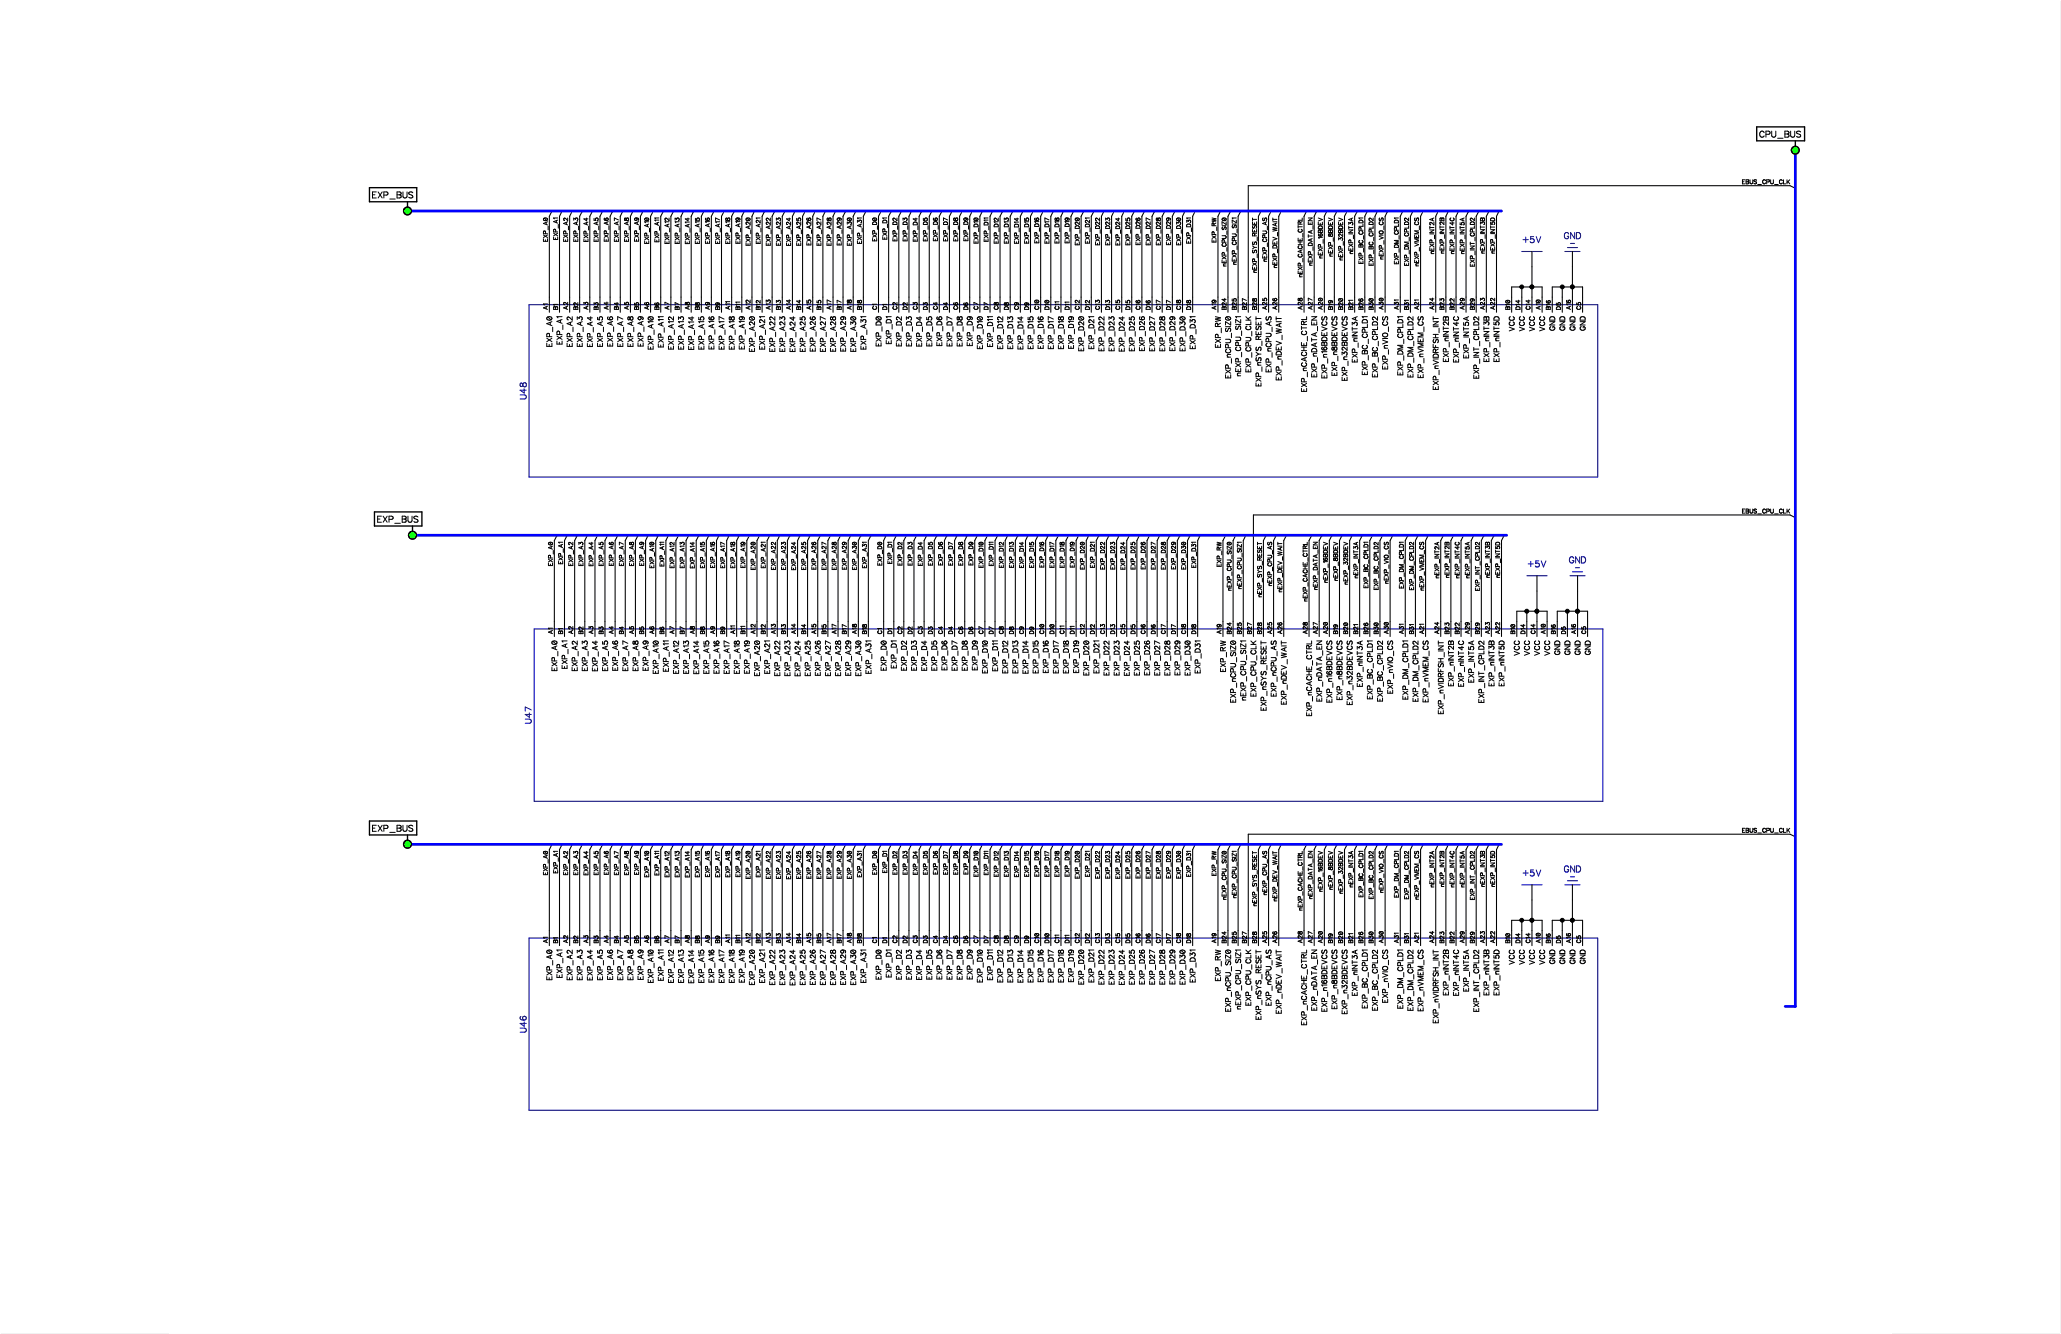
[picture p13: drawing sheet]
<svg xmlns="http://www.w3.org/2000/svg" width="432mm" height="279mm" viewBox="0 0 432 279" stroke-linecap="round" stroke-linejoin="round" font-family="sans-serif">
<defs><g id="words">
<g font-size="2.9">
<text x="367.2" y="29.1">CPU_BUS</text>
<text x="76.5" y="41.9">EXP_BUS</text>
<text x="77.6" y="109.8">EXP_BUS</text>
<text x="76.5" y="174.5">EXP_BUS</text>
</g>
<g font-size="2.5">
<text x="319" y="51.2">+5V</text>
<text x="327.6" y="50.4">GND</text>
<text x="110.6" y="83.7" transform="rotate(-90 110.6 83.7)">U48</text>
<text x="320.1" y="119.1">+5V</text>
<text x="328.7" y="118.3">GND</text>
<text x="111.7" y="151.6" transform="rotate(-90 111.7 151.6)">U47</text>
<text x="319" y="183.9">+5V</text>
<text x="327.6" y="183">GND</text>
<text x="110.6" y="216.3" transform="rotate(-90 110.6 216.3)">U46</text>
</g>
<g font-size="2.1">
<text x="317.6" y="69.4" transform="rotate(-90 317.6 69.4)">VCC</text>
<text x="319.7" y="69.4" transform="rotate(-90 319.7 69.4)">VCC</text>
<text x="321.8" y="69.4" transform="rotate(-90 321.8 69.4)">VCC</text>
<text x="323.9" y="69.4" transform="rotate(-90 323.9 69.4)">VCC</text>
<text x="326.1" y="69.3" transform="rotate(-90 326.1 69.3)">GND</text>
<text x="328.2" y="69.3" transform="rotate(-90 328.2 69.3)">GND</text>
<text x="330.3" y="69.3" transform="rotate(-90 330.3 69.3)">GND</text>
<text x="332.4" y="69.3" transform="rotate(-90 332.4 69.3)">GND</text>
<text x="116" y="72.6" transform="rotate(-90 116 72.6)">EXP_A0</text>
<text x="118.1" y="72.2" transform="rotate(-90 118.1 72.2)">EXP_A1</text>
<text x="120.2" y="72.6" transform="rotate(-90 120.2 72.6)">EXP_A2</text>
<text x="122.3" y="72.6" transform="rotate(-90 122.3 72.6)">EXP_A3</text>
<text x="124.4" y="72.7" transform="rotate(-90 124.4 72.7)">EXP_A4</text>
<text x="126.6" y="72.6" transform="rotate(-90 126.6 72.6)">EXP_A5</text>
<text x="128.7" y="72.6" transform="rotate(-90 128.7 72.6)">EXP_A6</text>
<text x="130.8" y="72.6" transform="rotate(-90 130.8 72.6)">EXP_A7</text>
<text x="132.9" y="72.6" transform="rotate(-90 132.9 72.6)">EXP_A8</text>
<text x="135.1" y="72.6" transform="rotate(-90 135.1 72.6)">EXP_A9</text>
<text x="137.2" y="73.2" transform="rotate(-90 137.2 73.2)">EXP_A10</text>
<text x="139.3" y="72.8" transform="rotate(-90 139.3 72.8)">EXP_A11</text>
<text x="141.4" y="73.2" transform="rotate(-90 141.4 73.2)">EXP_A12</text>
<text x="143.5" y="73.2" transform="rotate(-90 143.5 73.2)">EXP_A13</text>
<text x="145.7" y="73.3" transform="rotate(-90 145.7 73.3)">EXP_A14</text>
<text x="147.8" y="73.2" transform="rotate(-90 147.8 73.2)">EXP_A15</text>
<text x="149.9" y="73.2" transform="rotate(-90 149.9 73.2)">EXP_A16</text>
<text x="152" y="73.2" transform="rotate(-90 152 73.2)">EXP_A17</text>
<text x="154.2" y="73.2" transform="rotate(-90 154.2 73.2)">EXP_A18</text>
<text x="156.3" y="73.2" transform="rotate(-90 156.3 73.2)">EXP_A19</text>
<text x="158.4" y="73.7" transform="rotate(-90 158.4 73.7)">EXP_A20</text>
<text x="160.5" y="73.2" transform="rotate(-90 160.5 73.2)">EXP_A21</text>
<text x="162.6" y="73.7" transform="rotate(-90 162.6 73.7)">EXP_A22</text>
<text x="164.8" y="73.7" transform="rotate(-90 164.8 73.7)">EXP_A23</text>
<text x="166.9" y="73.7" transform="rotate(-90 166.9 73.7)">EXP_A24</text>
<text x="169" y="73.7" transform="rotate(-90 169 73.7)">EXP_A25</text>
<text x="171.1" y="73.6" transform="rotate(-90 171.1 73.6)">EXP_A26</text>
<text x="173.3" y="73.7" transform="rotate(-90 173.3 73.7)">EXP_A27</text>
<text x="175.4" y="73.7" transform="rotate(-90 175.4 73.7)">EXP_A28</text>
<text x="177.5" y="73.6" transform="rotate(-90 177.5 73.6)">EXP_A29</text>
<text x="179.6" y="73.7" transform="rotate(-90 179.6 73.7)">EXP_A30</text>
<text x="181.7" y="73.2" transform="rotate(-90 181.7 73.2)">EXP_A31</text>
<text x="184.9" y="72.5" transform="rotate(-90 184.9 72.5)">EXP_D0</text>
<text x="187.1" y="72.1" transform="rotate(-90 187.1 72.1)">EXP_D1</text>
<text x="189.2" y="72.5" transform="rotate(-90 189.2 72.5)">EXP_D2</text>
<text x="191.3" y="72.5" transform="rotate(-90 191.3 72.5)">EXP_D3</text>
<text x="193.4" y="72.6" transform="rotate(-90 193.4 72.6)">EXP_D4</text>
<text x="195.5" y="72.5" transform="rotate(-90 195.5 72.5)">EXP_D5</text>
<text x="197.7" y="72.5" transform="rotate(-90 197.7 72.5)">EXP_D6</text>
<text x="199.8" y="72.5" transform="rotate(-90 199.8 72.5)">EXP_D7</text>
<text x="201.9" y="72.5" transform="rotate(-90 201.9 72.5)">EXP_D8</text>
<text x="204" y="72.5" transform="rotate(-90 204 72.5)">EXP_D9</text>
<text x="206.2" y="73.1" transform="rotate(-90 206.2 73.1)">EXP_D10</text>
<text x="208.3" y="72.6" transform="rotate(-90 208.3 72.6)">EXP_D11</text>
<text x="210.4" y="73.1" transform="rotate(-90 210.4 73.1)">EXP_D12</text>
<text x="212.5" y="73.1" transform="rotate(-90 212.5 73.1)">EXP_D13</text>
<text x="214.6" y="73.2" transform="rotate(-90 214.6 73.2)">EXP_D14</text>
<text x="216.8" y="73.1" transform="rotate(-90 216.8 73.1)">EXP_D15</text>
<text x="218.9" y="73.1" transform="rotate(-90 218.9 73.1)">EXP_D16</text>
<text x="221" y="73.1" transform="rotate(-90 221 73.1)">EXP_D17</text>
<text x="223.1" y="73.1" transform="rotate(-90 223.1 73.1)">EXP_D18</text>
<text x="225.3" y="73.1" transform="rotate(-90 225.3 73.1)">EXP_D19</text>
<text x="227.4" y="73.6" transform="rotate(-90 227.4 73.6)">EXP_D20</text>
<text x="229.5" y="73.1" transform="rotate(-90 229.5 73.1)">EXP_D21</text>
<text x="231.6" y="73.6" transform="rotate(-90 231.6 73.6)">EXP_D22</text>
<text x="233.7" y="73.6" transform="rotate(-90 233.7 73.6)">EXP_D23</text>
<text x="235.9" y="73.6" transform="rotate(-90 235.9 73.6)">EXP_D24</text>
<text x="238" y="73.6" transform="rotate(-90 238 73.6)">EXP_D25</text>
<text x="240.1" y="73.5" transform="rotate(-90 240.1 73.5)">EXP_D26</text>
<text x="242.2" y="73.6" transform="rotate(-90 242.2 73.6)">EXP_D27</text>
<text x="244.4" y="73.6" transform="rotate(-90 244.4 73.6)">EXP_D28</text>
<text x="246.5" y="73.5" transform="rotate(-90 246.5 73.5)">EXP_D29</text>
<text x="248.6" y="73.6" transform="rotate(-90 248.6 73.6)">EXP_D30</text>
<text x="250.7" y="73.1" transform="rotate(-90 250.7 73.1)">EXP_D31</text>
<text x="256" y="72.8" transform="rotate(-90 256 72.8)">EXP_RW</text>
<text x="262.4" y="78" transform="rotate(-90 262.4 78)">EXP_CPU_CLK</text>
<text x="266.6" y="78" transform="rotate(-90 266.6 78)">EXP_nCPU_AS</text>
<text x="284.7" y="75.9" transform="rotate(-90 284.7 75.9)">EXP_nINT3A</text>
<text x="291" y="77.4" transform="rotate(-90 291 77.4)">EXP_nVIO_CS</text>
<text x="303.8" y="75.8" transform="rotate(-90 303.8 75.8)">EXP_nINT2B</text>
<text x="305.9" y="75.9" transform="rotate(-90 305.9 75.9)">EXP_nINT4C</text>
<text x="308" y="75" transform="rotate(-90 308 75)">EXP_INT5A</text>
<text x="312.3" y="75.8" transform="rotate(-90 312.3 75.8)">EXP_nINT3B</text>
<text x="314.4" y="75.8" transform="rotate(-90 314.4 75.8)">EXP_nINT5D</text>
<text x="258.2" y="79.2" transform="rotate(-90 258.2 79.2)">EXP_nCPU_SIZ0</text>
<text x="260.3" y="78.8" transform="rotate(-90 260.3 78.8)">nEXP_CPU_SIZ1</text>
<text x="264.5" y="80.9" transform="rotate(-90 264.5 80.9)">EXP_nSYS_RESET</text>
<text x="268.8" y="79.6" transform="rotate(-90 268.8 79.6)">EXP_nDEV_WAIT</text>
<text x="274.1" y="82.1" transform="rotate(-90 274.1 82.1)">EXP_nCACHE_CTRL</text>
<text x="276.2" y="79" transform="rotate(-90 276.2 79)">EXP_nDATA_EN</text>
<text x="278.3" y="79.2" transform="rotate(-90 278.3 79.2)">EXP_n16BDEVCS</text>
<text x="280.4" y="78.7" transform="rotate(-90 280.4 78.7)">EXP_n8BDEVCS</text>
<text x="282.6" y="79.7" transform="rotate(-90 282.6 79.7)">EXP_n32BDEVCS</text>
<text x="286.8" y="78.5" transform="rotate(-90 286.8 78.5)">EXP_BC_CPLD1</text>
<text x="288.9" y="79" transform="rotate(-90 288.9 79)">EXP_BC_CPLD2</text>
<text x="294.2" y="78.6" transform="rotate(-90 294.2 78.6)">EXP_DM_CPLD1</text>
<text x="296.4" y="79.1" transform="rotate(-90 296.4 79.1)">EXP_DM_CPLD2</text>
<text x="298.5" y="79.2" transform="rotate(-90 298.5 79.2)">EXP_nVMEM_CS</text>
<text x="301.7" y="81.6" transform="rotate(-90 301.7 81.6)">EXP_nVIDRFSH_INT</text>
<text x="310.2" y="79.3" transform="rotate(-90 310.2 79.3)">EXP_INT_CPLD2</text>
<text x="318.6" y="137.3" transform="rotate(-90 318.6 137.3)">VCC</text>
<text x="320.8" y="137.3" transform="rotate(-90 320.8 137.3)">VCC</text>
<text x="322.9" y="137.3" transform="rotate(-90 322.9 137.3)">VCC</text>
<text x="325" y="137.3" transform="rotate(-90 325 137.3)">VCC</text>
<text x="327.1" y="137.2" transform="rotate(-90 327.1 137.2)">GND</text>
<text x="329.3" y="137.2" transform="rotate(-90 329.3 137.2)">GND</text>
<text x="331.4" y="137.2" transform="rotate(-90 331.4 137.2)">GND</text>
<text x="333.5" y="137.2" transform="rotate(-90 333.5 137.2)">GND</text>
<text x="117" y="140.5" transform="rotate(-90 117 140.5)">EXP_A0</text>
<text x="119.1" y="140.1" transform="rotate(-90 119.1 140.1)">EXP_A1</text>
<text x="121.3" y="140.5" transform="rotate(-90 121.3 140.5)">EXP_A2</text>
<text x="123.4" y="140.5" transform="rotate(-90 123.4 140.5)">EXP_A3</text>
<text x="125.5" y="140.6" transform="rotate(-90 125.5 140.6)">EXP_A4</text>
<text x="127.6" y="140.5" transform="rotate(-90 127.6 140.5)">EXP_A5</text>
<text x="129.8" y="140.5" transform="rotate(-90 129.8 140.5)">EXP_A6</text>
<text x="131.9" y="140.5" transform="rotate(-90 131.9 140.5)">EXP_A7</text>
<text x="134" y="140.5" transform="rotate(-90 134 140.5)">EXP_A8</text>
<text x="136.1" y="140.5" transform="rotate(-90 136.1 140.5)">EXP_A9</text>
<text x="138.2" y="141.1" transform="rotate(-90 138.2 141.1)">EXP_A10</text>
<text x="140.4" y="140.7" transform="rotate(-90 140.4 140.7)">EXP_A11</text>
<text x="142.5" y="141.1" transform="rotate(-90 142.5 141.1)">EXP_A12</text>
<text x="144.6" y="141.1" transform="rotate(-90 144.6 141.1)">EXP_A13</text>
<text x="146.7" y="141.2" transform="rotate(-90 146.7 141.2)">EXP_A14</text>
<text x="148.9" y="141.1" transform="rotate(-90 148.9 141.1)">EXP_A15</text>
<text x="151" y="141.1" transform="rotate(-90 151 141.1)">EXP_A16</text>
<text x="153.1" y="141.1" transform="rotate(-90 153.1 141.1)">EXP_A17</text>
<text x="155.2" y="141.1" transform="rotate(-90 155.2 141.1)">EXP_A18</text>
<text x="157.3" y="141.1" transform="rotate(-90 157.3 141.1)">EXP_A19</text>
<text x="159.5" y="141.6" transform="rotate(-90 159.5 141.6)">EXP_A20</text>
<text x="161.6" y="141.1" transform="rotate(-90 161.6 141.1)">EXP_A21</text>
<text x="163.7" y="141.6" transform="rotate(-90 163.7 141.6)">EXP_A22</text>
<text x="165.8" y="141.6" transform="rotate(-90 165.8 141.6)">EXP_A23</text>
<text x="168" y="141.6" transform="rotate(-90 168 141.6)">EXP_A24</text>
<text x="170.1" y="141.6" transform="rotate(-90 170.1 141.6)">EXP_A25</text>
<text x="172.2" y="141.5" transform="rotate(-90 172.2 141.5)">EXP_A26</text>
<text x="174.3" y="141.6" transform="rotate(-90 174.3 141.6)">EXP_A27</text>
<text x="176.4" y="141.6" transform="rotate(-90 176.4 141.6)">EXP_A28</text>
<text x="178.6" y="141.5" transform="rotate(-90 178.6 141.5)">EXP_A29</text>
<text x="180.7" y="141.6" transform="rotate(-90 180.7 141.6)">EXP_A30</text>
<text x="182.8" y="141.1" transform="rotate(-90 182.8 141.1)">EXP_A31</text>
<text x="186" y="140.4" transform="rotate(-90 186 140.4)">EXP_D0</text>
<text x="188.1" y="140" transform="rotate(-90 188.1 140)">EXP_D1</text>
<text x="190.2" y="140.4" transform="rotate(-90 190.2 140.4)">EXP_D2</text>
<text x="192.4" y="140.4" transform="rotate(-90 192.4 140.4)">EXP_D3</text>
<text x="194.5" y="140.5" transform="rotate(-90 194.5 140.5)">EXP_D4</text>
<text x="196.6" y="140.4" transform="rotate(-90 196.6 140.4)">EXP_D5</text>
<text x="198.7" y="140.4" transform="rotate(-90 198.7 140.4)">EXP_D6</text>
<text x="200.8" y="140.4" transform="rotate(-90 200.8 140.4)">EXP_D7</text>
<text x="203" y="140.4" transform="rotate(-90 203 140.4)">EXP_D8</text>
<text x="205.1" y="140.4" transform="rotate(-90 205.1 140.4)">EXP_D9</text>
<text x="207.2" y="141" transform="rotate(-90 207.2 141)">EXP_D10</text>
<text x="209.3" y="140.6" transform="rotate(-90 209.3 140.6)">EXP_D11</text>
<text x="211.5" y="141" transform="rotate(-90 211.5 141)">EXP_D12</text>
<text x="213.6" y="141" transform="rotate(-90 213.6 141)">EXP_D13</text>
<text x="215.7" y="141.1" transform="rotate(-90 215.7 141.1)">EXP_D14</text>
<text x="217.8" y="141" transform="rotate(-90 217.8 141)">EXP_D15</text>
<text x="220" y="141" transform="rotate(-90 220 141)">EXP_D16</text>
<text x="222.1" y="141" transform="rotate(-90 222.1 141)">EXP_D17</text>
<text x="224.2" y="141" transform="rotate(-90 224.2 141)">EXP_D18</text>
<text x="226.3" y="141" transform="rotate(-90 226.3 141)">EXP_D19</text>
<text x="228.4" y="141.5" transform="rotate(-90 228.4 141.5)">EXP_D20</text>
<text x="230.6" y="141" transform="rotate(-90 230.6 141)">EXP_D21</text>
<text x="232.7" y="141.5" transform="rotate(-90 232.7 141.5)">EXP_D22</text>
<text x="234.8" y="141.5" transform="rotate(-90 234.8 141.5)">EXP_D23</text>
<text x="236.9" y="141.5" transform="rotate(-90 236.9 141.5)">EXP_D24</text>
<text x="239.1" y="141.5" transform="rotate(-90 239.1 141.5)">EXP_D25</text>
<text x="241.2" y="141.4" transform="rotate(-90 241.2 141.4)">EXP_D26</text>
<text x="243.3" y="141.5" transform="rotate(-90 243.3 141.5)">EXP_D27</text>
<text x="245.4" y="141.5" transform="rotate(-90 245.4 141.5)">EXP_D28</text>
<text x="247.5" y="141.4" transform="rotate(-90 247.5 141.4)">EXP_D29</text>
<text x="249.7" y="141.5" transform="rotate(-90 249.7 141.5)">EXP_D30</text>
<text x="251.8" y="141" transform="rotate(-90 251.8 141)">EXP_D31</text>
<text x="257.1" y="140.7" transform="rotate(-90 257.1 140.7)">EXP_RW</text>
<text x="285.7" y="143.8" transform="rotate(-90 285.7 143.8)">EXP_nINT3A</text>
<text x="304.8" y="143.7" transform="rotate(-90 304.8 143.7)">EXP_nINT2B</text>
<text x="307" y="143.8" transform="rotate(-90 307 143.8)">EXP_nINT4C</text>
<text x="309.1" y="142.9" transform="rotate(-90 309.1 142.9)">EXP_INT5A</text>
<text x="313.3" y="143.7" transform="rotate(-90 313.3 143.7)">EXP_nINT3B</text>
<text x="315.5" y="143.7" transform="rotate(-90 315.5 143.7)">EXP_nINT5D</text>
<text x="259.2" y="147.1" transform="rotate(-90 259.2 147.1)">EXP_nCPU_SIZ0</text>
<text x="261.3" y="146.7" transform="rotate(-90 261.3 146.7)">nEXP_CPU_SIZ1</text>
<text x="263.5" y="145.9" transform="rotate(-90 263.5 145.9)">EXP_CPU_CLK</text>
<text x="265.6" y="148.8" transform="rotate(-90 265.6 148.8)">EXP_nSYS_RESET</text>
<text x="267.7" y="145.9" transform="rotate(-90 267.7 145.9)">EXP_nCPU_AS</text>
<text x="269.8" y="147.6" transform="rotate(-90 269.8 147.6)">EXP_nDEV_WAIT</text>
<text x="275.1" y="150" transform="rotate(-90 275.1 150)">EXP_nCACHE_CTRL</text>
<text x="277.3" y="146.9" transform="rotate(-90 277.3 146.9)">EXP_nDATA_EN</text>
<text x="279.4" y="147.1" transform="rotate(-90 279.4 147.1)">EXP_n16BDEVCS</text>
<text x="281.5" y="146.6" transform="rotate(-90 281.5 146.6)">EXP_n8BDEVCS</text>
<text x="283.6" y="147.7" transform="rotate(-90 283.6 147.7)">EXP_n32BDEVCS</text>
<text x="287.9" y="146.5" transform="rotate(-90 287.9 146.5)">EXP_BC_CPLD1</text>
<text x="290" y="146.9" transform="rotate(-90 290 146.9)">EXP_BC_CPLD2</text>
<text x="292.1" y="145.3" transform="rotate(-90 292.1 145.3)">EXP_nVIO_CS</text>
<text x="295.3" y="146.5" transform="rotate(-90 295.3 146.5)">EXP_DM_CPLD1</text>
<text x="297.4" y="147" transform="rotate(-90 297.4 147)">EXP_DM_CPLD2</text>
<text x="299.5" y="147.1" transform="rotate(-90 299.5 147.1)">EXP_nVMEM_CS</text>
<text x="302.7" y="149.6" transform="rotate(-90 302.7 149.6)">EXP_nVIDRFSH_INT</text>
<text x="311.2" y="147.2" transform="rotate(-90 311.2 147.2)">EXP_INT_CPLD2</text>
<text x="317.6" y="202.1" transform="rotate(-90 317.6 202.1)">VCC</text>
<text x="319.7" y="202.1" transform="rotate(-90 319.7 202.1)">VCC</text>
<text x="321.8" y="202.1" transform="rotate(-90 321.8 202.1)">VCC</text>
<text x="323.9" y="202.1" transform="rotate(-90 323.9 202.1)">VCC</text>
<text x="326.1" y="201.9" transform="rotate(-90 326.1 201.9)">GND</text>
<text x="328.2" y="201.9" transform="rotate(-90 328.2 201.9)">GND</text>
<text x="330.3" y="201.9" transform="rotate(-90 330.3 201.9)">GND</text>
<text x="332.4" y="201.9" transform="rotate(-90 332.4 201.9)">GND</text>
<text x="116" y="205.3" transform="rotate(-90 116 205.3)">EXP_A0</text>
<text x="118.1" y="204.8" transform="rotate(-90 118.1 204.8)">EXP_A1</text>
<text x="120.2" y="205.3" transform="rotate(-90 120.2 205.3)">EXP_A2</text>
<text x="122.3" y="205.3" transform="rotate(-90 122.3 205.3)">EXP_A3</text>
<text x="124.4" y="205.3" transform="rotate(-90 124.4 205.3)">EXP_A4</text>
<text x="126.6" y="205.3" transform="rotate(-90 126.6 205.3)">EXP_A5</text>
<text x="128.7" y="205.2" transform="rotate(-90 128.7 205.2)">EXP_A6</text>
<text x="130.8" y="205.3" transform="rotate(-90 130.8 205.3)">EXP_A7</text>
<text x="132.9" y="205.3" transform="rotate(-90 132.9 205.3)">EXP_A8</text>
<text x="135.1" y="205.2" transform="rotate(-90 135.1 205.2)">EXP_A9</text>
<text x="137.2" y="205.9" transform="rotate(-90 137.2 205.9)">EXP_A10</text>
<text x="139.3" y="205.4" transform="rotate(-90 139.3 205.4)">EXP_A11</text>
<text x="141.4" y="205.9" transform="rotate(-90 141.4 205.9)">EXP_A12</text>
<text x="143.5" y="205.9" transform="rotate(-90 143.5 205.9)">EXP_A13</text>
<text x="145.7" y="205.9" transform="rotate(-90 145.7 205.9)">EXP_A14</text>
<text x="147.8" y="205.9" transform="rotate(-90 147.8 205.9)">EXP_A15</text>
<text x="149.9" y="205.8" transform="rotate(-90 149.9 205.8)">EXP_A16</text>
<text x="152" y="205.9" transform="rotate(-90 152 205.9)">EXP_A17</text>
<text x="154.2" y="205.9" transform="rotate(-90 154.2 205.9)">EXP_A18</text>
<text x="156.3" y="205.8" transform="rotate(-90 156.3 205.8)">EXP_A19</text>
<text x="158.4" y="206.3" transform="rotate(-90 158.4 206.3)">EXP_A20</text>
<text x="160.5" y="205.9" transform="rotate(-90 160.5 205.9)">EXP_A21</text>
<text x="162.6" y="206.3" transform="rotate(-90 162.6 206.3)">EXP_A22</text>
<text x="164.8" y="206.3" transform="rotate(-90 164.8 206.3)">EXP_A23</text>
<text x="166.9" y="206.4" transform="rotate(-90 166.9 206.4)">EXP_A24</text>
<text x="169" y="206.3" transform="rotate(-90 169 206.3)">EXP_A25</text>
<text x="171.1" y="206.3" transform="rotate(-90 171.1 206.3)">EXP_A26</text>
<text x="173.3" y="206.3" transform="rotate(-90 173.3 206.3)">EXP_A27</text>
<text x="175.4" y="206.3" transform="rotate(-90 175.4 206.3)">EXP_A28</text>
<text x="177.5" y="206.3" transform="rotate(-90 177.5 206.3)">EXP_A29</text>
<text x="179.6" y="206.3" transform="rotate(-90 179.6 206.3)">EXP_A30</text>
<text x="181.7" y="205.9" transform="rotate(-90 181.7 205.9)">EXP_A31</text>
<text x="184.9" y="205.2" transform="rotate(-90 184.9 205.2)">EXP_D0</text>
<text x="187.1" y="204.7" transform="rotate(-90 187.1 204.7)">EXP_D1</text>
<text x="189.2" y="205.2" transform="rotate(-90 189.2 205.2)">EXP_D2</text>
<text x="191.3" y="205.2" transform="rotate(-90 191.3 205.2)">EXP_D3</text>
<text x="193.4" y="205.2" transform="rotate(-90 193.4 205.2)">EXP_D4</text>
<text x="195.5" y="205.2" transform="rotate(-90 195.5 205.2)">EXP_D5</text>
<text x="197.7" y="205.1" transform="rotate(-90 197.7 205.1)">EXP_D6</text>
<text x="199.8" y="205.2" transform="rotate(-90 199.8 205.2)">EXP_D7</text>
<text x="201.9" y="205.2" transform="rotate(-90 201.9 205.2)">EXP_D8</text>
<text x="204" y="205.1" transform="rotate(-90 204 205.1)">EXP_D9</text>
<text x="206.2" y="205.8" transform="rotate(-90 206.2 205.8)">EXP_D10</text>
<text x="208.3" y="205.3" transform="rotate(-90 208.3 205.3)">EXP_D11</text>
<text x="210.4" y="205.8" transform="rotate(-90 210.4 205.8)">EXP_D12</text>
<text x="212.5" y="205.8" transform="rotate(-90 212.5 205.8)">EXP_D13</text>
<text x="214.6" y="205.8" transform="rotate(-90 214.6 205.8)">EXP_D14</text>
<text x="216.8" y="205.8" transform="rotate(-90 216.8 205.8)">EXP_D15</text>
<text x="218.9" y="205.7" transform="rotate(-90 218.9 205.7)">EXP_D16</text>
<text x="221" y="205.8" transform="rotate(-90 221 205.8)">EXP_D17</text>
<text x="223.1" y="205.8" transform="rotate(-90 223.1 205.8)">EXP_D18</text>
<text x="225.3" y="205.7" transform="rotate(-90 225.3 205.7)">EXP_D19</text>
<text x="227.4" y="206.2" transform="rotate(-90 227.4 206.2)">EXP_D20</text>
<text x="229.5" y="205.8" transform="rotate(-90 229.5 205.8)">EXP_D21</text>
<text x="231.6" y="206.2" transform="rotate(-90 231.6 206.2)">EXP_D22</text>
<text x="233.7" y="206.2" transform="rotate(-90 233.7 206.2)">EXP_D23</text>
<text x="235.9" y="206.3" transform="rotate(-90 235.9 206.3)">EXP_D24</text>
<text x="238" y="206.2" transform="rotate(-90 238 206.2)">EXP_D25</text>
<text x="240.1" y="206.2" transform="rotate(-90 240.1 206.2)">EXP_D26</text>
<text x="242.2" y="206.2" transform="rotate(-90 242.2 206.2)">EXP_D27</text>
<text x="244.4" y="206.2" transform="rotate(-90 244.4 206.2)">EXP_D28</text>
<text x="246.5" y="206.2" transform="rotate(-90 246.5 206.2)">EXP_D29</text>
<text x="248.6" y="206.2" transform="rotate(-90 248.6 206.2)">EXP_D30</text>
<text x="250.7" y="205.8" transform="rotate(-90 250.7 205.8)">EXP_D31</text>
<text x="256" y="205.5" transform="rotate(-90 256 205.5)">EXP_RW</text>
<text x="284.7" y="208.6" transform="rotate(-90 284.7 208.6)">EXP_nINT3A</text>
<text x="303.8" y="208.5" transform="rotate(-90 303.8 208.5)">EXP_nINT2B</text>
<text x="305.9" y="208.6" transform="rotate(-90 305.9 208.6)">EXP_nINT4C</text>
<text x="308" y="207.7" transform="rotate(-90 308 207.7)">EXP_INT5A</text>
<text x="312.3" y="208.5" transform="rotate(-90 312.3 208.5)">EXP_nINT3B</text>
<text x="314.4" y="208.5" transform="rotate(-90 314.4 208.5)">EXP_nINT5D</text>
<text x="258.2" y="211.9" transform="rotate(-90 258.2 211.9)">EXP_nCPU_SIZ0</text>
<text x="260.3" y="211.4" transform="rotate(-90 260.3 211.4)">nEXP_CPU_SIZ1</text>
<text x="262.4" y="210.6" transform="rotate(-90 262.4 210.6)">EXP_CPU_CLK</text>
<text x="264.5" y="213.6" transform="rotate(-90 264.5 213.6)">EXP_nSYS_RESET</text>
<text x="266.6" y="210.6" transform="rotate(-90 266.6 210.6)">EXP_nCPU_AS</text>
<text x="268.8" y="212.3" transform="rotate(-90 268.8 212.3)">EXP_nDEV_WAIT</text>
<text x="274.1" y="214.7" transform="rotate(-90 274.1 214.7)">EXP_nCACHE_CTRL</text>
<text x="276.2" y="211.7" transform="rotate(-90 276.2 211.7)">EXP_nDATA_EN</text>
<text x="278.3" y="211.9" transform="rotate(-90 278.3 211.9)">EXP_n16BDEVCS</text>
<text x="280.4" y="211.3" transform="rotate(-90 280.4 211.3)">EXP_n8BDEVCS</text>
<text x="282.6" y="212.4" transform="rotate(-90 282.6 212.4)">EXP_n32BDEVCS</text>
<text x="286.8" y="211.2" transform="rotate(-90 286.8 211.2)">EXP_BC_CPLD1</text>
<text x="288.9" y="211.7" transform="rotate(-90 288.9 211.7)">EXP_BC_CPLD2</text>
<text x="291" y="210" transform="rotate(-90 291 210)">EXP_nVIO_CS</text>
<text x="294.2" y="211.2" transform="rotate(-90 294.2 211.2)">EXP_DM_CPLD1</text>
<text x="296.4" y="211.7" transform="rotate(-90 296.4 211.7)">EXP_DM_CPLD2</text>
<text x="298.5" y="211.8" transform="rotate(-90 298.5 211.8)">EXP_nVMEM_CS</text>
<text x="301.7" y="214.3" transform="rotate(-90 301.7 214.3)">EXP_nVIDRFSH_INT</text>
<text x="310.2" y="211.9" transform="rotate(-90 310.2 211.9)">EXP_INT_CPLD2</text>
</g>
<g font-size="1.7">
<text x="115" y="64.9" transform="rotate(-90 115 64.9)">A1</text>
<text x="117.1" y="64.9" transform="rotate(-90 117.1 64.9)">B1</text>
<text x="119.2" y="64.9" transform="rotate(-90 119.2 64.9)">A2</text>
<text x="121.3" y="64.9" transform="rotate(-90 121.3 64.9)">B2</text>
<text x="123.5" y="64.9" transform="rotate(-90 123.5 64.9)">A3</text>
<text x="125.6" y="64.9" transform="rotate(-90 125.6 64.9)">B3</text>
<text x="127.7" y="64.9" transform="rotate(-90 127.7 64.9)">A4</text>
<text x="129.8" y="64.9" transform="rotate(-90 129.8 64.9)">B4</text>
<text x="131.9" y="64.9" transform="rotate(-90 131.9 64.9)">A5</text>
<text x="134.1" y="64.9" transform="rotate(-90 134.1 64.9)">B5</text>
<text x="136.2" y="64.9" transform="rotate(-90 136.2 64.9)">A6</text>
<text x="138.3" y="64.9" transform="rotate(-90 138.3 64.9)">B6</text>
<text x="140.4" y="64.9" transform="rotate(-90 140.4 64.9)">A7</text>
<text x="142.6" y="64.9" transform="rotate(-90 142.6 64.9)">B7</text>
<text x="144.7" y="64.9" transform="rotate(-90 144.7 64.9)">A8</text>
<text x="146.8" y="64.9" transform="rotate(-90 146.8 64.9)">B8</text>
<text x="148.9" y="64.9" transform="rotate(-90 148.9 64.9)">A9</text>
<text x="151" y="64.9" transform="rotate(-90 151 64.9)">B9</text>
<text x="153.2" y="64.9" transform="rotate(-90 153.2 64.9)">A11</text>
<text x="155.3" y="64.9" transform="rotate(-90 155.3 64.9)">B11</text>
<text x="157.4" y="64.9" transform="rotate(-90 157.4 64.9)">A12</text>
<text x="159.5" y="64.9" transform="rotate(-90 159.5 64.9)">B12</text>
<text x="161.7" y="64.9" transform="rotate(-90 161.7 64.9)">A13</text>
<text x="163.8" y="64.9" transform="rotate(-90 163.8 64.9)">B13</text>
<text x="165.9" y="64.9" transform="rotate(-90 165.9 64.9)">A14</text>
<text x="168" y="64.9" transform="rotate(-90 168 64.9)">B14</text>
<text x="170.1" y="64.9" transform="rotate(-90 170.1 64.9)">A15</text>
<text x="172.3" y="64.9" transform="rotate(-90 172.3 64.9)">B15</text>
<text x="174.4" y="64.9" transform="rotate(-90 174.4 64.9)">A17</text>
<text x="176.5" y="64.9" transform="rotate(-90 176.5 64.9)">B17</text>
<text x="178.6" y="64.9" transform="rotate(-90 178.6 64.9)">A18</text>
<text x="180.8" y="64.9" transform="rotate(-90 180.8 64.9)">B18</text>
<text x="183.9" y="64.9" transform="rotate(-90 183.9 64.9)">C1</text>
<text x="186.1" y="64.9" transform="rotate(-90 186.1 64.9)">D</text>
<text x="186.1" y="63.7" transform="rotate(-90 186.1 63.7)">1</text>
<text x="188.2" y="64.9" transform="rotate(-90 188.2 64.9)">C2</text>
<text x="190.3" y="64.9" transform="rotate(-90 190.3 64.9)">D</text>
<text x="190.3" y="63.7" transform="rotate(-90 190.3 63.7)">2</text>
<text x="192.4" y="64.9" transform="rotate(-90 192.4 64.9)">C3</text>
<text x="194.6" y="64.9" transform="rotate(-90 194.6 64.9)">D</text>
<text x="194.6" y="63.7" transform="rotate(-90 194.6 63.7)">3</text>
<text x="196.7" y="64.9" transform="rotate(-90 196.7 64.9)">C4</text>
<text x="198.8" y="64.9" transform="rotate(-90 198.8 64.9)">D</text>
<text x="198.8" y="63.7" transform="rotate(-90 198.8 63.7)">4</text>
<text x="200.9" y="64.9" transform="rotate(-90 200.9 64.9)">C6</text>
<text x="203" y="64.9" transform="rotate(-90 203 64.9)">D</text>
<text x="203" y="63.7" transform="rotate(-90 203 63.7)">6</text>
<text x="205.2" y="64.9" transform="rotate(-90 205.2 64.9)">C7</text>
<text x="207.3" y="64.9" transform="rotate(-90 207.3 64.9)">D</text>
<text x="207.3" y="63.7" transform="rotate(-90 207.3 63.7)">7</text>
<text x="209.4" y="64.9" transform="rotate(-90 209.4 64.9)">C8</text>
<text x="211.5" y="64.9" transform="rotate(-90 211.5 64.9)">D</text>
<text x="211.5" y="63.7" transform="rotate(-90 211.5 63.7)">8</text>
<text x="213.7" y="64.9" transform="rotate(-90 213.7 64.9)">C9</text>
<text x="215.8" y="64.9" transform="rotate(-90 215.8 64.9)">D</text>
<text x="215.8" y="63.7" transform="rotate(-90 215.8 63.7)">9</text>
<text x="217.9" y="64.9" transform="rotate(-90 217.9 64.9)">C10</text>
<text x="220" y="64.9" transform="rotate(-90 220 64.9)">D</text>
<text x="220" y="63.7" transform="rotate(-90 220 63.7)">10</text>
<text x="222.1" y="64.9" transform="rotate(-90 222.1 64.9)">C11</text>
<text x="224.3" y="64.9" transform="rotate(-90 224.3 64.9)">D</text>
<text x="224.3" y="63.7" transform="rotate(-90 224.3 63.7)">11</text>
<text x="226.4" y="64.9" transform="rotate(-90 226.4 64.9)">C12</text>
<text x="228.5" y="64.9" transform="rotate(-90 228.5 64.9)">D</text>
<text x="228.5" y="63.7" transform="rotate(-90 228.5 63.7)">12</text>
<text x="230.6" y="64.9" transform="rotate(-90 230.6 64.9)">C13</text>
<text x="232.8" y="64.9" transform="rotate(-90 232.8 64.9)">D</text>
<text x="232.8" y="63.7" transform="rotate(-90 232.8 63.7)">13</text>
<text x="234.9" y="64.9" transform="rotate(-90 234.9 64.9)">C15</text>
<text x="237" y="64.9" transform="rotate(-90 237 64.9)">D</text>
<text x="237" y="63.7" transform="rotate(-90 237 63.7)">15</text>
<text x="239.1" y="64.9" transform="rotate(-90 239.1 64.9)">C16</text>
<text x="241.2" y="64.9" transform="rotate(-90 241.2 64.9)">D</text>
<text x="241.2" y="63.7" transform="rotate(-90 241.2 63.7)">16</text>
<text x="243.4" y="64.9" transform="rotate(-90 243.4 64.9)">C17</text>
<text x="245.5" y="64.9" transform="rotate(-90 245.5 64.9)">D</text>
<text x="245.5" y="63.7" transform="rotate(-90 245.5 63.7)">17</text>
<text x="247.6" y="64.9" transform="rotate(-90 247.6 64.9)">C18</text>
<text x="249.7" y="64.9" transform="rotate(-90 249.7 64.9)">D</text>
<text x="249.7" y="63.7" transform="rotate(-90 249.7 63.7)">18</text>
<text x="255" y="64.9" transform="rotate(-90 255 64.9)">A19</text>
<text x="257.2" y="64.9" transform="rotate(-90 257.2 64.9)">B24</text>
<text x="259.3" y="64.9" transform="rotate(-90 259.3 64.9)">B25</text>
<text x="261.4" y="64.9" transform="rotate(-90 261.4 64.9)">B27</text>
<text x="263.5" y="64.9" transform="rotate(-90 263.5 64.9)">B28</text>
<text x="265.7" y="64.9" transform="rotate(-90 265.7 64.9)">A25</text>
<text x="267.8" y="64.9" transform="rotate(-90 267.8 64.9)">A26</text>
<text x="273.1" y="64.9" transform="rotate(-90 273.1 64.9)">A28</text>
<text x="275.2" y="64.9" transform="rotate(-90 275.2 64.9)">A27</text>
<text x="277.3" y="64.9" transform="rotate(-90 277.3 64.9)">A20</text>
<text x="279.4" y="64.9" transform="rotate(-90 279.4 64.9)">B19</text>
<text x="281.6" y="64.9" transform="rotate(-90 281.6 64.9)">B20</text>
<text x="283.7" y="64.9" transform="rotate(-90 283.7 64.9)">B21</text>
<text x="285.8" y="64.9" transform="rotate(-90 285.8 64.9)">B26</text>
<text x="287.9" y="64.9" transform="rotate(-90 287.9 64.9)">B30</text>
<text x="290.1" y="64.9" transform="rotate(-90 290.1 64.9)">A30</text>
<text x="293.2" y="64.9" transform="rotate(-90 293.2 64.9)">A31</text>
<text x="295.4" y="64.9" transform="rotate(-90 295.4 64.9)">B31</text>
<text x="297.5" y="64.9" transform="rotate(-90 297.5 64.9)">A21</text>
<text x="300.7" y="64.9" transform="rotate(-90 300.7 64.9)">A24</text>
<text x="302.8" y="64.9" transform="rotate(-90 302.8 64.9)">B23</text>
<text x="304.9" y="64.9" transform="rotate(-90 304.9 64.9)">B22</text>
<text x="307" y="64.9" transform="rotate(-90 307 64.9)">A29</text>
<text x="309.2" y="64.9" transform="rotate(-90 309.2 64.9)">B29</text>
<text x="311.3" y="64.9" transform="rotate(-90 311.3 64.9)">A23</text>
<text x="313.4" y="64.9" transform="rotate(-90 313.4 64.9)">A22</text>
<text x="316.6" y="64.9" transform="rotate(-90 316.6 64.9)">B10</text>
<text x="318.7" y="64.9" transform="rotate(-90 318.7 64.9)">D</text>
<text x="318.7" y="63.7" transform="rotate(-90 318.7 63.7)">14</text>
<text x="320.8" y="64.9" transform="rotate(-90 320.8 64.9)">C14</text>
<text x="323" y="64.9" transform="rotate(-90 323 64.9)">A10</text>
<text x="325.1" y="64.9" transform="rotate(-90 325.1 64.9)">B16</text>
<text x="327.2" y="64.9" transform="rotate(-90 327.2 64.9)">D</text>
<text x="327.2" y="63.7" transform="rotate(-90 327.2 63.7)">5</text>
<text x="329.3" y="64.9" transform="rotate(-90 329.3 64.9)">A16</text>
<text x="331.4" y="64.9" transform="rotate(-90 331.4 64.9)">C5</text>
<text x="187.1" y="131.6" transform="rotate(-90 187.1 131.6)">1</text>
<text x="191.4" y="131.6" transform="rotate(-90 191.4 131.6)">2</text>
<text x="195.6" y="131.6" transform="rotate(-90 195.6 131.6)">3</text>
<text x="199.9" y="131.6" transform="rotate(-90 199.9 131.6)">4</text>
<text x="204.1" y="131.6" transform="rotate(-90 204.1 131.6)">6</text>
<text x="208.3" y="131.6" transform="rotate(-90 208.3 131.6)">7</text>
<text x="212.6" y="131.6" transform="rotate(-90 212.6 131.6)">8</text>
<text x="216.8" y="131.6" transform="rotate(-90 216.8 131.6)">9</text>
<text x="221.1" y="131.6" transform="rotate(-90 221.1 131.6)">10</text>
<text x="225.3" y="131.6" transform="rotate(-90 225.3 131.6)">11</text>
<text x="229.6" y="131.6" transform="rotate(-90 229.6 131.6)">12</text>
<text x="233.8" y="131.6" transform="rotate(-90 233.8 131.6)">13</text>
<text x="238.1" y="131.6" transform="rotate(-90 238.1 131.6)">15</text>
<text x="242.3" y="131.6" transform="rotate(-90 242.3 131.6)">16</text>
<text x="246.6" y="131.6" transform="rotate(-90 246.6 131.6)">17</text>
<text x="250.8" y="131.6" transform="rotate(-90 250.8 131.6)">18</text>
<text x="319.8" y="131.6" transform="rotate(-90 319.8 131.6)">14</text>
<text x="328.3" y="131.6" transform="rotate(-90 328.3 131.6)">5</text>
<text x="116" y="132.8" transform="rotate(-90 116 132.8)">A1</text>
<text x="118.1" y="132.8" transform="rotate(-90 118.1 132.8)">B1</text>
<text x="120.3" y="132.8" transform="rotate(-90 120.3 132.8)">A2</text>
<text x="122.4" y="132.8" transform="rotate(-90 122.4 132.8)">B2</text>
<text x="124.5" y="132.8" transform="rotate(-90 124.5 132.8)">A3</text>
<text x="126.6" y="132.8" transform="rotate(-90 126.6 132.8)">B3</text>
<text x="128.8" y="132.8" transform="rotate(-90 128.8 132.8)">A4</text>
<text x="130.9" y="132.8" transform="rotate(-90 130.9 132.8)">B4</text>
<text x="133" y="132.8" transform="rotate(-90 133 132.8)">A5</text>
<text x="135.1" y="132.8" transform="rotate(-90 135.1 132.8)">B5</text>
<text x="137.2" y="132.8" transform="rotate(-90 137.2 132.8)">A6</text>
<text x="139.4" y="132.8" transform="rotate(-90 139.4 132.8)">B6</text>
<text x="141.5" y="132.8" transform="rotate(-90 141.5 132.8)">A7</text>
<text x="143.6" y="132.8" transform="rotate(-90 143.6 132.8)">B7</text>
<text x="145.7" y="132.8" transform="rotate(-90 145.7 132.8)">A8</text>
<text x="147.9" y="132.8" transform="rotate(-90 147.9 132.8)">B8</text>
<text x="150" y="132.8" transform="rotate(-90 150 132.8)">A9</text>
<text x="152.1" y="132.8" transform="rotate(-90 152.1 132.8)">B9</text>
<text x="154.2" y="132.8" transform="rotate(-90 154.2 132.8)">A11</text>
<text x="156.4" y="132.8" transform="rotate(-90 156.4 132.8)">B11</text>
<text x="158.5" y="132.8" transform="rotate(-90 158.5 132.8)">A12</text>
<text x="160.6" y="132.8" transform="rotate(-90 160.6 132.8)">B12</text>
<text x="162.7" y="132.8" transform="rotate(-90 162.7 132.8)">A13</text>
<text x="164.8" y="132.8" transform="rotate(-90 164.8 132.8)">B13</text>
<text x="167" y="132.8" transform="rotate(-90 167 132.8)">A14</text>
<text x="169.1" y="132.8" transform="rotate(-90 169.1 132.8)">B14</text>
<text x="171.2" y="132.8" transform="rotate(-90 171.2 132.8)">A15</text>
<text x="173.3" y="132.8" transform="rotate(-90 173.3 132.8)">B15</text>
<text x="175.5" y="132.8" transform="rotate(-90 175.5 132.8)">A17</text>
<text x="177.6" y="132.8" transform="rotate(-90 177.6 132.8)">B17</text>
<text x="179.7" y="132.8" transform="rotate(-90 179.7 132.8)">A18</text>
<text x="181.8" y="132.8" transform="rotate(-90 181.8 132.8)">B18</text>
<text x="185" y="132.8" transform="rotate(-90 185 132.8)">C1</text>
<text x="187.1" y="132.8" transform="rotate(-90 187.1 132.8)">D</text>
<text x="189.2" y="132.8" transform="rotate(-90 189.2 132.8)">C2</text>
<text x="191.4" y="132.8" transform="rotate(-90 191.4 132.8)">D</text>
<text x="193.5" y="132.8" transform="rotate(-90 193.5 132.8)">C3</text>
<text x="195.6" y="132.8" transform="rotate(-90 195.6 132.8)">D</text>
<text x="197.7" y="132.8" transform="rotate(-90 197.7 132.8)">C4</text>
<text x="199.9" y="132.8" transform="rotate(-90 199.9 132.8)">D</text>
<text x="202" y="132.8" transform="rotate(-90 202 132.8)">C6</text>
<text x="204.1" y="132.8" transform="rotate(-90 204.1 132.8)">D</text>
<text x="206.2" y="132.8" transform="rotate(-90 206.2 132.8)">C7</text>
<text x="208.3" y="132.8" transform="rotate(-90 208.3 132.8)">D</text>
<text x="210.5" y="132.8" transform="rotate(-90 210.5 132.8)">C8</text>
<text x="212.6" y="132.8" transform="rotate(-90 212.6 132.8)">D</text>
<text x="214.7" y="132.8" transform="rotate(-90 214.7 132.8)">C9</text>
<text x="216.8" y="132.8" transform="rotate(-90 216.8 132.8)">D</text>
<text x="219" y="132.8" transform="rotate(-90 219 132.8)">C10</text>
<text x="221.1" y="132.8" transform="rotate(-90 221.1 132.8)">D</text>
<text x="223.2" y="132.8" transform="rotate(-90 223.2 132.8)">C11</text>
<text x="225.3" y="132.8" transform="rotate(-90 225.3 132.8)">D</text>
<text x="227.4" y="132.8" transform="rotate(-90 227.4 132.8)">C12</text>
<text x="229.6" y="132.8" transform="rotate(-90 229.6 132.8)">D</text>
<text x="231.7" y="132.8" transform="rotate(-90 231.7 132.8)">C13</text>
<text x="233.8" y="132.8" transform="rotate(-90 233.8 132.8)">D</text>
<text x="235.9" y="132.8" transform="rotate(-90 235.9 132.8)">C15</text>
<text x="238.1" y="132.8" transform="rotate(-90 238.1 132.8)">D</text>
<text x="240.2" y="132.8" transform="rotate(-90 240.2 132.8)">C16</text>
<text x="242.3" y="132.8" transform="rotate(-90 242.3 132.8)">D</text>
<text x="244.4" y="132.8" transform="rotate(-90 244.4 132.8)">C17</text>
<text x="246.6" y="132.8" transform="rotate(-90 246.6 132.8)">D</text>
<text x="248.7" y="132.8" transform="rotate(-90 248.7 132.8)">C18</text>
<text x="250.8" y="132.8" transform="rotate(-90 250.8 132.8)">D</text>
<text x="256.1" y="132.8" transform="rotate(-90 256.1 132.8)">A19</text>
<text x="258.2" y="132.8" transform="rotate(-90 258.2 132.8)">B24</text>
<text x="260.3" y="132.8" transform="rotate(-90 260.3 132.8)">B25</text>
<text x="262.5" y="132.8" transform="rotate(-90 262.5 132.8)">B27</text>
<text x="264.6" y="132.8" transform="rotate(-90 264.6 132.8)">B28</text>
<text x="266.7" y="132.8" transform="rotate(-90 266.7 132.8)">A25</text>
<text x="268.8" y="132.8" transform="rotate(-90 268.8 132.8)">A26</text>
<text x="274.1" y="132.8" transform="rotate(-90 274.1 132.8)">A28</text>
<text x="276.3" y="132.8" transform="rotate(-90 276.3 132.8)">A27</text>
<text x="278.4" y="132.8" transform="rotate(-90 278.4 132.8)">A20</text>
<text x="280.5" y="132.8" transform="rotate(-90 280.5 132.8)">B19</text>
<text x="282.6" y="132.8" transform="rotate(-90 282.6 132.8)">B20</text>
<text x="284.8" y="132.8" transform="rotate(-90 284.8 132.8)">B21</text>
<text x="286.9" y="132.8" transform="rotate(-90 286.9 132.8)">B26</text>
<text x="289" y="132.8" transform="rotate(-90 289 132.8)">B30</text>
<text x="291.1" y="132.8" transform="rotate(-90 291.1 132.8)">A30</text>
<text x="294.3" y="132.8" transform="rotate(-90 294.3 132.8)">A31</text>
<text x="296.4" y="132.8" transform="rotate(-90 296.4 132.8)">B31</text>
<text x="298.5" y="132.8" transform="rotate(-90 298.5 132.8)">A21</text>
<text x="301.7" y="132.8" transform="rotate(-90 301.7 132.8)">A24</text>
<text x="303.9" y="132.8" transform="rotate(-90 303.9 132.8)">B23</text>
<text x="306" y="132.8" transform="rotate(-90 306 132.8)">B22</text>
<text x="308.1" y="132.8" transform="rotate(-90 308.1 132.8)">A29</text>
<text x="310.2" y="132.8" transform="rotate(-90 310.2 132.8)">B29</text>
<text x="312.3" y="132.8" transform="rotate(-90 312.3 132.8)">A23</text>
<text x="314.5" y="132.8" transform="rotate(-90 314.5 132.8)">A22</text>
<text x="317.6" y="132.8" transform="rotate(-90 317.6 132.8)">B10</text>
<text x="319.8" y="132.8" transform="rotate(-90 319.8 132.8)">D</text>
<text x="321.9" y="132.8" transform="rotate(-90 321.9 132.8)">C14</text>
<text x="324" y="132.8" transform="rotate(-90 324 132.8)">A10</text>
<text x="326.1" y="132.8" transform="rotate(-90 326.1 132.8)">B16</text>
<text x="328.3" y="132.8" transform="rotate(-90 328.3 132.8)">D</text>
<text x="330.4" y="132.8" transform="rotate(-90 330.4 132.8)">A16</text>
<text x="332.5" y="132.8" transform="rotate(-90 332.5 132.8)">C5</text>
<text x="115" y="197.5" transform="rotate(-90 115 197.5)">A1</text>
<text x="117.1" y="197.5" transform="rotate(-90 117.1 197.5)">B1</text>
<text x="119.2" y="197.5" transform="rotate(-90 119.2 197.5)">A2</text>
<text x="121.3" y="197.5" transform="rotate(-90 121.3 197.5)">B2</text>
<text x="123.5" y="197.5" transform="rotate(-90 123.5 197.5)">A3</text>
<text x="125.6" y="197.5" transform="rotate(-90 125.6 197.5)">B3</text>
<text x="127.7" y="197.5" transform="rotate(-90 127.7 197.5)">A4</text>
<text x="129.8" y="197.5" transform="rotate(-90 129.8 197.5)">B4</text>
<text x="131.9" y="197.5" transform="rotate(-90 131.9 197.5)">A5</text>
<text x="134.1" y="197.5" transform="rotate(-90 134.1 197.5)">B5</text>
<text x="136.2" y="197.5" transform="rotate(-90 136.2 197.5)">A6</text>
<text x="138.3" y="197.5" transform="rotate(-90 138.3 197.5)">B6</text>
<text x="140.4" y="197.5" transform="rotate(-90 140.4 197.5)">A7</text>
<text x="142.6" y="197.5" transform="rotate(-90 142.6 197.5)">B7</text>
<text x="144.7" y="197.5" transform="rotate(-90 144.7 197.5)">A8</text>
<text x="146.8" y="197.5" transform="rotate(-90 146.8 197.5)">B8</text>
<text x="148.9" y="197.5" transform="rotate(-90 148.9 197.5)">A9</text>
<text x="151" y="197.5" transform="rotate(-90 151 197.5)">B9</text>
<text x="153.2" y="197.5" transform="rotate(-90 153.2 197.5)">A11</text>
<text x="155.3" y="197.5" transform="rotate(-90 155.3 197.5)">B11</text>
<text x="157.4" y="197.5" transform="rotate(-90 157.4 197.5)">A12</text>
<text x="159.5" y="197.5" transform="rotate(-90 159.5 197.5)">B12</text>
<text x="161.7" y="197.5" transform="rotate(-90 161.7 197.5)">A13</text>
<text x="163.8" y="197.5" transform="rotate(-90 163.8 197.5)">B13</text>
<text x="165.9" y="197.5" transform="rotate(-90 165.9 197.5)">A14</text>
<text x="168" y="197.5" transform="rotate(-90 168 197.5)">B14</text>
<text x="170.1" y="197.5" transform="rotate(-90 170.1 197.5)">A15</text>
<text x="172.3" y="197.5" transform="rotate(-90 172.3 197.5)">B15</text>
<text x="174.4" y="197.5" transform="rotate(-90 174.4 197.5)">A17</text>
<text x="176.5" y="197.5" transform="rotate(-90 176.5 197.5)">B17</text>
<text x="178.6" y="197.5" transform="rotate(-90 178.6 197.5)">A18</text>
<text x="180.8" y="197.5" transform="rotate(-90 180.8 197.5)">B18</text>
<text x="183.9" y="197.5" transform="rotate(-90 183.9 197.5)">C1</text>
<text x="186.1" y="197.5" transform="rotate(-90 186.1 197.5)">D</text>
<text x="186.1" y="196.4" transform="rotate(-90 186.1 196.4)">1</text>
<text x="188.2" y="197.5" transform="rotate(-90 188.2 197.5)">C2</text>
<text x="190.3" y="197.5" transform="rotate(-90 190.3 197.5)">D</text>
<text x="190.3" y="196.4" transform="rotate(-90 190.3 196.4)">2</text>
<text x="192.4" y="197.5" transform="rotate(-90 192.4 197.5)">C3</text>
<text x="194.6" y="197.5" transform="rotate(-90 194.6 197.5)">D</text>
<text x="194.6" y="196.4" transform="rotate(-90 194.6 196.4)">3</text>
<text x="196.7" y="197.5" transform="rotate(-90 196.7 197.5)">C4</text>
<text x="198.8" y="197.5" transform="rotate(-90 198.8 197.5)">D</text>
<text x="198.8" y="196.4" transform="rotate(-90 198.8 196.4)">4</text>
<text x="200.9" y="197.5" transform="rotate(-90 200.9 197.5)">C6</text>
<text x="203" y="197.5" transform="rotate(-90 203 197.5)">D</text>
<text x="203" y="196.4" transform="rotate(-90 203 196.4)">6</text>
<text x="205.2" y="197.5" transform="rotate(-90 205.2 197.5)">C7</text>
<text x="207.3" y="197.5" transform="rotate(-90 207.3 197.5)">D</text>
<text x="207.3" y="196.4" transform="rotate(-90 207.3 196.4)">7</text>
<text x="209.4" y="197.5" transform="rotate(-90 209.4 197.5)">C8</text>
<text x="211.5" y="197.5" transform="rotate(-90 211.5 197.5)">D</text>
<text x="211.5" y="196.4" transform="rotate(-90 211.5 196.4)">8</text>
<text x="213.7" y="197.5" transform="rotate(-90 213.7 197.5)">C9</text>
<text x="215.8" y="197.5" transform="rotate(-90 215.8 197.5)">D</text>
<text x="215.8" y="196.4" transform="rotate(-90 215.8 196.4)">9</text>
<text x="217.9" y="197.5" transform="rotate(-90 217.9 197.5)">C10</text>
<text x="220" y="197.5" transform="rotate(-90 220 197.5)">D</text>
<text x="220" y="196.4" transform="rotate(-90 220 196.4)">10</text>
<text x="222.1" y="197.5" transform="rotate(-90 222.1 197.5)">C11</text>
<text x="224.3" y="197.5" transform="rotate(-90 224.3 197.5)">D</text>
<text x="224.3" y="196.4" transform="rotate(-90 224.3 196.4)">11</text>
<text x="226.4" y="197.5" transform="rotate(-90 226.4 197.5)">C12</text>
<text x="228.5" y="197.5" transform="rotate(-90 228.5 197.5)">D</text>
<text x="228.5" y="196.4" transform="rotate(-90 228.5 196.4)">12</text>
<text x="230.6" y="197.5" transform="rotate(-90 230.6 197.5)">C13</text>
<text x="232.8" y="197.5" transform="rotate(-90 232.8 197.5)">D</text>
<text x="232.8" y="196.4" transform="rotate(-90 232.8 196.4)">13</text>
<text x="234.9" y="197.5" transform="rotate(-90 234.9 197.5)">C15</text>
<text x="237" y="197.5" transform="rotate(-90 237 197.5)">D</text>
<text x="237" y="196.4" transform="rotate(-90 237 196.4)">15</text>
<text x="239.1" y="197.5" transform="rotate(-90 239.1 197.5)">C16</text>
<text x="241.2" y="197.5" transform="rotate(-90 241.2 197.5)">D</text>
<text x="241.2" y="196.4" transform="rotate(-90 241.2 196.4)">16</text>
<text x="243.4" y="197.5" transform="rotate(-90 243.4 197.5)">C17</text>
<text x="245.5" y="197.5" transform="rotate(-90 245.5 197.5)">D</text>
<text x="245.5" y="196.4" transform="rotate(-90 245.5 196.4)">17</text>
<text x="247.6" y="197.5" transform="rotate(-90 247.6 197.5)">C18</text>
<text x="249.7" y="197.5" transform="rotate(-90 249.7 197.5)">D</text>
<text x="249.7" y="196.4" transform="rotate(-90 249.7 196.4)">18</text>
<text x="255" y="197.5" transform="rotate(-90 255 197.5)">A19</text>
<text x="257.2" y="197.5" transform="rotate(-90 257.2 197.5)">B24</text>
<text x="259.3" y="197.5" transform="rotate(-90 259.3 197.5)">B25</text>
<text x="261.4" y="197.5" transform="rotate(-90 261.4 197.5)">B27</text>
<text x="263.5" y="197.5" transform="rotate(-90 263.5 197.5)">B28</text>
<text x="265.7" y="197.5" transform="rotate(-90 265.7 197.5)">A25</text>
<text x="267.8" y="197.5" transform="rotate(-90 267.8 197.5)">A26</text>
<text x="273.1" y="197.5" transform="rotate(-90 273.1 197.5)">A28</text>
<text x="275.2" y="197.5" transform="rotate(-90 275.2 197.5)">A27</text>
<text x="277.3" y="197.5" transform="rotate(-90 277.3 197.5)">A20</text>
<text x="279.4" y="197.5" transform="rotate(-90 279.4 197.5)">B19</text>
<text x="281.6" y="197.5" transform="rotate(-90 281.6 197.5)">B20</text>
<text x="283.7" y="197.5" transform="rotate(-90 283.7 197.5)">B21</text>
<text x="285.8" y="197.5" transform="rotate(-90 285.8 197.5)">B26</text>
<text x="287.9" y="197.5" transform="rotate(-90 287.9 197.5)">B30</text>
<text x="290.1" y="197.5" transform="rotate(-90 290.1 197.5)">A30</text>
<text x="293.2" y="197.5" transform="rotate(-90 293.2 197.5)">A31</text>
<text x="295.4" y="197.5" transform="rotate(-90 295.4 197.5)">B31</text>
<text x="297.5" y="197.5" transform="rotate(-90 297.5 197.5)">A21</text>
<text x="300.7" y="197.5" transform="rotate(-90 300.7 197.5)">A24</text>
<text x="302.8" y="197.5" transform="rotate(-90 302.8 197.5)">B23</text>
<text x="304.9" y="197.5" transform="rotate(-90 304.9 197.5)">B22</text>
<text x="307" y="197.5" transform="rotate(-90 307 197.5)">A29</text>
<text x="309.2" y="197.5" transform="rotate(-90 309.2 197.5)">B29</text>
<text x="311.3" y="197.5" transform="rotate(-90 311.3 197.5)">A23</text>
<text x="313.4" y="197.5" transform="rotate(-90 313.4 197.5)">A22</text>
<text x="316.6" y="197.5" transform="rotate(-90 316.6 197.5)">B10</text>
<text x="318.7" y="197.5" transform="rotate(-90 318.7 197.5)">D</text>
<text x="318.7" y="196.4" transform="rotate(-90 318.7 196.4)">14</text>
<text x="320.8" y="197.5" transform="rotate(-90 320.8 197.5)">C14</text>
<text x="323" y="197.5" transform="rotate(-90 323 197.5)">A10</text>
<text x="325.1" y="197.5" transform="rotate(-90 325.1 197.5)">B16</text>
<text x="327.2" y="197.5" transform="rotate(-90 327.2 197.5)">D</text>
<text x="327.2" y="196.4" transform="rotate(-90 327.2 196.4)">5</text>
<text x="329.3" y="197.5" transform="rotate(-90 329.3 197.5)">A16</text>
<text x="331.4" y="197.5" transform="rotate(-90 331.4 197.5)">C5</text>
</g>
</g></defs>
<g fill="#000" stroke="#000" stroke-width=".21">
<path d="M0 0h431.8v279.4h-431.8z"/>
<circle cx="318.8" cy="60.1" r=".4"/>
<circle cx="320.9" cy="60.1" r=".4"/>
<circle cx="327.3" cy="60.1" r=".41"/>
<circle cx="329.4" cy="60.1" r=".4"/>
<circle cx="319.9" cy="128" r=".41"/>
<circle cx="322" cy="128" r=".41"/>
<circle cx="328.4" cy="128" r=".41"/>
<circle cx="330.5" cy="128" r=".41"/>
<circle cx="318.8" cy="192.7" r=".4"/>
<circle cx="320.9" cy="192.7" r=".4"/>
<circle cx="327.3" cy="192.7" r=".41"/>
<circle cx="329.4" cy="192.7" r=".4"/>
</g>
<g fill="#fff" stroke="#fff" stroke-width=".21">
<path d="M0 0h431.8v279.4h-431.8z"/>
<path d="M35.5 0h360.8v279.4h-360.8z"/>
</g>
<g fill="none" stroke="#000" stroke-width=".21">
<path d="M365.1 38.1h.3M365.6 37.7h-.5v.8h.5M365.8 37.7h.6v.3l-.2 .1 .2 .3-.2 .1h-.4zM365.8 38.1h.4M366.6 37.7l.1 .7 .2 .1 .3-.2v-.6M368 37.8l-.2-.1-.4 .1 .6 .4v.2l-.2 .1-.4-.1M368.3 38.6h.7M369.6 27.8a.47 .47 0 0 0-.5-.3 .47 .47 0 0 0-.4 .4v.4a.48 .48 0 0 0 .4 .4 .48 .48 0 0 0 .5-.3M369.9 37.8a.35 .35 0 0 0-.5 0 .35 .35 0 0 0 0 .5 .35 .35 0 0 0 .5 0M370 28.1h.7l.1-.5-.8-.1v1.2M370.6 37.7h-.5v.8M370.6 37.7h.1"/>
<path d="M370.7 37.7l-.1 .4h-.5M371 37.7v.7l.2 .1 .3-.1v-.7M371.2 27.5v.9l.4 .3 .4-.1v-1.1M371.8 38.6h.8M372.4 29h1.2M373.4 37.8a.37 .37 0 0 0-.5 0 .37 .37 0 0 0 0 .5 .37 .37 0 0 0 .5 .1v-.1M373.7 37.7v.8h.4M374 27.5l.7 .1 .1 .2-.3 .3 .3 .2-.1 .3-.7 .1zM374 28.1h.5M374.4 37.7v.8M374.6 38l.4 .5M375 37.7l-.6 .5"/>
<path d="M375.2 27.5v.9l.3 .3 .5-.1v-1.1M377.3 27.7l-.4-.2-.5 .2 .1 .2 .8 .5v.2l-.4 .1-.5-.1M78 40.8h.5M78.8 40.2h-.8v1.3h.8M79.2 40.2l.9 1.3M80.1 40.2l-.9 1.3M80.4 40.9l.8-.1 .1-.2-.1-.3-.8-.1v1.3M81.7 41.7h1.1M83.2 40.2l.8 .1v.3l-.3 .2 .3 .3v.3l-.8 .1zM83.2 40.8h.5M84.4 40.2v.9l.4 .4 .4-.2 .1-1.1M86.5 40.4l-.3-.2-.6 .2 .1 .2 .8 .5v.2l-.3 .2-.6-.2"/>
<path d="M113.9 50v.5h.8v-.5M113.9 49.2l.8 .6M114 45.7l-.1 .4 .7 .1M114 45.7h.6l.1 .2-.1 .3M114 45.7l.6 .5M114.3 50.2v.3M114.3 49v-.5l-.4-.1v.6h.8M114.4 46.6v.4M114.7 49.2l-.8 .6M114.7 46.5l-.8 .3 .8 .3M114.8 47.4v.7M116 49.7v.5h.8v-.5"/>
<path d="M116 48.8l.8 .6M116.4 49.8v.4M116.4 48.6v-.5l-.3-.1-.1 .6h.8M116.6 46.2v.4M116.8 45.7h-.8l.1 .1M116.8 48.8l-.8 .6M116.8 46.1l-.8 .3 .8 .3M117 47v.8M118.1 50v.5h.8v-.5M118.1 49.2l.8 .6M118.5 50.2v.3M118.6 49l-.1-.5-.3-.1-.1 .6h.8"/>
<path d="M118.6 46.6v.4M118.9 45.7v.5l-.6-.5-.2 .1 .2 .4M118.9 49.2l-.8 .6M118.9 46.5l-.8 .3 .8 .3M119.1 47.4v.7M120.2 50v.5h.9v-.5M120.2 46.1v-.4l.4 .2a.28 .28 0 0 1 .2-.2 .28 .28 0 0 1 .3 .2 .28 .28 0 0 1-.2 .3M120.2 49.2l.9 .6M120.6 50.2v.3M120.6 49v-.5l-.3-.1-.1 .6h.9M120.8 46.6v.4M121.1 49.2l-.9 .6"/>
<path d="M121.1 46.5l-.9 .3 .9 .3M121.2 47.4v.7M122.3 50.1v.5h.9v-.5M122.3 49.2l.9 .6M122.7 50.3v.3M122.8 49l-.1-.5h-.3l-.1 .5h.9M122.9 45.7v.6l-.6-.5h.9M122.9 46.6v.4M123.2 49.2l-.9 .6M123.2 46.5l-.9 .3 .9 .3M123.3 47.4v.8M124.5 50v.5h.8v-.5"/>
<path d="M124.5 45.7v.4l.3 .1a.3 .3 0 0 1 .1-.5 .3 .3 0 0 1 .4 .1 .3 .3 0 0 1-.1 .4M124.5 49.2l.8 .6M124.9 50.2v.3M124.9 49v-.5h-.4v.5h.8M125 46.6v.4M125.3 49.2l-.8 .6M125.3 46.5l-.8 .3 .8 .3M125.4 47.4v.7M126.6 50v.5h.8v-.5M126.6 49.1l.8 .6M126.7 45.7l-.1 .4 .6 .1M127 50.2v.3"/>
<path d="M127 48.9v-.5h-.3l-.1 .5h.8M127.2 45.7h.1M127.2 45.7l-.3 .2 .3 .3M127.2 46.5v.5M127.2 45.7l.2 .2-.2 .3M127.4 49.1l-.8 .6M127.4 46.4l-.8 .3 .8 .4M127.6 47.3v.8M128.7 50v.5h.9v-.5M128.7 49.2l.9 .6M129.1 50.2v.3M129.2 49l-.1-.5-.3-.1-.1 .6h.9"/>
<path d="M129.3 46.6v.4M129.6 46.1l-.9-.4v.5M129.6 49.2l-.9 .6M129.6 46.5l-.9 .3 .9 .3M129.7 47.4v.7M130.8 50v.5h.9v-.5M130.8 49.2l.9 .6M130.9 45.7v.4l.1 .1 .4-.5a.29 .29 0 0 1 .3 .2 .29 .29 0 0 1-.3 .3l-.3-.5zM131.2 50.2v.3M131.3 49l-.1-.5-.3-.1-.1 .6h.9M131.4 46.6v.4M131.6 46.1v.1"/>
<path d="M131.7 49.2l-.9 .6M131.7 46.5l-.9 .3 .9 .3M131.8 47.4v.7M132.9 50v.5h.9v-.5M132.9 49.1l.9 .6M133.1 45.7h.1a.26 .26 0 0 1 .3 .2 .26 .26 0 0 1-.3 .3 .26 .26 0 0 1-.3-.3zM133.2 45.7l.6 .1-.1 .3M133.3 50.2v.3M133.4 48.9l-.1-.5h-.3l-.1 .5h.9M133.5 46.5v.5M133.8 49.1l-.9 .6M133.8 46.4l-.9 .3 .9 .4"/>
<path d="M134 47.3v.8M135.1 50.5v.5h.8v-.5M135.1 49.7l.8 .5M135.2 45.7l-.1 .2v.2l.7 .1M135.2 45.7l.7 .1-.1 .4M135.2 45.7l.6 .5M135.5 50.7v.3M135.5 49.4l-.1-.5h-.2l-.1 .5h.8M135.6 47.1v.3M135.9 49.7l-.8 .5M135.9 46.9l-.8 .3 .8 .4M135.9 46.5h-.8l.1 .2"/>
<path d="M136.1 47.8v.8M137.2 50.1v.5h.8v-.5M137.2 49.3l.8 .5M137.6 50.3v.3M137.6 49v-.5h-.4v.5h.8M137.8 46.7v.4M138 45.7h-.8l.2 .1M138 49.3l-.8 .5M138 46.5l-.8 .4 .8 .3M138 46.1h-.8l.2 .2M138.2 47.4v.8M139.3 50.5v.5h.9v-.5"/>
<path d="M139.3 49.7l.9 .5M139.7 50.7v.3M139.8 49.4l-.1-.5h-.3l-.1 .5h.9M139.9 47.1v.3M140.2 45.7v.5l-.6-.5-.3 .1 .2 .4M140.2 46.5h-.9l.2 .2M140.2 49.7l-.9 .5M140.2 46.9l-.9 .3 .9 .4M140.3 47.8v.8M141.4 46.1v-.4l.4 .2v-.2h.2l.3 .2-.2 .3M141.4 50.5v.5h.9v-.5M141.4 49.7l.9 .5"/>
<path d="M141.9 50.7v.3M141.9 49.4v-.5h-.4l-.1 .5h.9M142 47.1v.3M142.3 46.5h-.9l.2 .2M142.3 49.7l-.9 .5M142.3 46.9l-.9 .3 .9 .4M142.4 47.8v.8M143.6 50.5v.5h.8v-.5M143.6 49.7l.8 .6M144 50.7v.3M144 49.4v-.3l-.3-.2-.1 .5h.8M144.1 45.7v.6l-.5-.5h.8"/>
<path d="M144.1 47.1v.4M144.4 49.7l-.8 .6M144.4 47l-.8 .3 .8 .3M144.4 46.5h-.8l.1 .2M144.6 47.8v.8M145.7 50.5v.5h.8v-.5M145.7 49.7l.8 .5M145.7 45.7v.4l.3 .1M146 46.1l.1-.4a.31 .31 0 0 1 .4 .1 .31 .31 0 0 1-.1 .4M146 46.1v.1M146.1 50.7v.3M146.1 49.4l-.1-.5h-.2l-.1 .5h.8"/>
<path d="M146.2 47.1v.3M146.5 46.5h-.8l.2 .2M146.5 49.7l-.8 .5M146.5 46.9l-.8 .3 .8 .4M146.7 47.8v.8M147.8 50.4v.6h.9v-.6M147.8 49.6l.9 .6M147.9 45.7v.4l.5 .1M148.2 50.6v.4M148.2 49.4v-.5l-.3-.1-.1 .6h.9M148.4 47v.4M148.7 49.6l-.9 .6"/>
<path d="M148.7 46.9l-.9 .3 .9 .3M148.7 46.4h-.9l.2 .2M148.8 47.8v.7M149.9 50.5v.5h.9v-.5M149.9 49.7l.9 .5M150.3 50.7v.3M150.4 49.4l-.1-.5h-.3l-.1 .5h.9M150.5 47.1v.3M150.8 46.5h-.9l.2 .2M150.8 46.1l-.9-.4v.5M150.8 49.7l-.9 .5M150.8 46.9l-.9 .3 .9 .4"/>
<path d="M150.9 47.8v.8M152.1 50.5v.5h.8v-.5M152.1 49.7l.8 .5M152.1 45.7v.4l.1 .1 .3-.5a.27 .27 0 0 1 .4 .2 .27 .27 0 0 1-.4 .3l-.2-.5zM152.5 50.7v.3M152.5 49.4l-.1-.5h-.3v.5h.8M152.6 47v.4M152.9 46.5h-.8l.1 .2M152.9 49.7l-.8 .5M152.9 46.9l-.8 .3 .8 .4M153 47.8v.8M154.2 50.4v.6h.8v-.6"/>
<path d="M154.2 49.6l.8 .6M154.3 45.7h.3l.1 .2a.26 .26 0 0 1-.4 .2 .26 .26 0 0 1 0-.4zM154.5 45.7l.5 .1-.1 .3M154.6 50.6v.4M154.6 49.4v-.5l-.4-.1v.6h.8M154.7 47v.4M155 46.4h-.8l.1 .2M155 49.6l-.8 .6M155 46.9l-.8 .3 .8 .3M155.2 47.8v.7M156.3 50.8v.6h.9v-.6M156.3 50l.9 .6"/>
<path d="M156.3 46.6v.3l.2 .1M156.4 46.5l-.1 .1M156.5 45.7l-.2 .4 .7 .1M156.5 45.7l.6 .1 .1 .2-.2 .2M156.5 45.7l.5 .5M156.7 51v.4M156.7 49.8v-.5l-.3-.1-.1 .6h.9M156.9 47.4v.4M157.2 46.5v.5l-.6-.5h-.2M157.2 50l-.9 .6M157.2 47.3l-.9 .3 .9 .3M157.3 48.2v.8"/>
<path d="M158.4 50.5v.5h.9v-.5M158.4 49.7l.9 .5M158.6 46.6h.1M158.8 50.7v.3M158.9 49.4l-.1-.5h-.3l-.1 .5h.9M159 47.1v.3M159.3 45.7h-.9l.2 .1M159.3 46.1v.6l-.6-.6-.3 .2 .2 .3M159.3 49.7l-.9 .5M159.3 46.9l-.9 .3 .9 .4M159.4 47.8v.8M160.5 50.8v.6h.9v-.6"/>
<path d="M160.5 50l.9 .6M160.9 51v.4M161 49.8l-.1-.5-.3-.1-.1 .6h.9M161.1 47.4v.4M161.4 45.7v.5l-.7-.5-.2 .3 .3 .2M161.4 46.5v.5l-.7-.5-.2 .3 .3 .2M161.4 50l-.9 .6M161.4 47.3l-.9 .3 .9 .3M161.5 48.2v.8M162.7 46.1v-.4l.3 .2a.28 .28 0 0 1 .4-.2 .28 .28 0 0 1 .1 .4M162.7 50.8v.6h.8v-.6M162.7 50l.8 .6"/>
<path d="M162.7 46.6v.2l.2 .2M162.8 46.5l-.1 .1M163.1 51v.4M163.1 49.8v-.5l-.3-.1-.1 .6h.8M163.2 47.4v.4M163.4 46.2h.1M163.5 46.1l-.1 .1M163.5 46.5v.5l-.5-.5h-.2M163.5 50l-.8 .6M163.5 47.3l-.8 .3 .8 .3M163.7 48.2v.8M164.8 50.9v.5h.8v-.5"/>
<path d="M164.8 50.1l.8 .5M165.2 51.1v.3M165.2 49.8v-.5h-.4v.5h.8M165.4 45.7v.6l-.6-.5h.8M165.4 47.4v.4M165.6 46.5v.6l-.7-.6-.1 .4 .2 .1M165.6 50.1l-.8 .5M165.6 47.3l-.8 .4 .8 .3M165.8 48.2v.8M166.9 50.8v.6h.9v-.6M166.9 45.7v.4l.4 .1M166.9 50l.9 .6"/>
<path d="M167.1 47h.1M167.2 46.1a.3 .3 0 0 1 .1-.4 .3 .3 0 0 1 .4 .1 .3 .3 0 0 1-.1 .4M167.2 46.1l.1 .1M167.3 51v.4M167.4 49.8l-.1-.5h-.4v.5h.9M167.5 47.4v.4M167.8 46.5v.5l-.6-.5-.3 .2 .2 .3M167.8 50l-.9 .6M167.8 47.3l-.9 .3 .9 .3M167.9 48.2v.8M169 50.8v.5h.9v-.5M169 50l.9 .5"/>
<path d="M169.1 49.2l-.1 .5h.9M169.1 49.2h.3l.1 .5M169.1 49.2h.1M169.2 45.7l-.1 .4 .5 .1M169.4 45.8l.2-.1 .3 .2a.27 .27 0 0 1-.3 .3 .27 .27 0 0 1-.2-.3zM169.4 51v.3M169.6 47.4v.4M169.9 46.4v.6l-.7-.5-.2 .3 .2 .2M169.9 50l-.9 .5M169.9 47.2l-.9 .4 .9 .3M170 48.1v.8M171.2 50.8v.6h.8v-.6"/>
<path d="M171.2 50l.8 .6M171.2 46.6v.3l.2 .1M171.2 46.5v.1M171.5 51v.4M171.6 49.8l-.1-.5-.3-.1v.6h.8M171.7 47.4v.4M172 46.5v.5l-.5-.5h-.3M172 46.1l-.8-.4v.5M172 50l-.8 .6M172 47.3l-.8 .3 .8 .3M172.1 48.2v.8M173.3 50.8v.6h.8v-.6"/>
<path d="M173.3 50l.8 .6M173.3 45.7v.4l.2 .1 .3-.5a.29 .29 0 0 1 .3 .2 .29 .29 0 0 1-.3 .3l-.3-.5zM173.5 47h.1M173.7 51v.4M173.7 49.8v-.5l-.3-.1-.1 .6h.8M173.8 47.4v.4M174.1 46.5v.5l-.6-.5-.2 .2 .2 .3M174.1 50l-.8 .6M174.1 47.3l-.8 .3 .8 .3M174.3 48.2v.8M175.4 50.8v.5h.8v-.5M175.4 50l.8 .5"/>
<path d="M175.5 45.7h.2a.26 .26 0 0 1 .2 .2 .26 .26 0 0 1-.3 .3 .26 .26 0 0 1-.2-.3zM175.7 45.7l.5 .1-.1 .3M175.8 49.2h-.3l-.1 .5h.8M175.8 49.2h.1M175.8 51v.3M175.8 49.2v.5M176 47.4v.4M176.2 46.4v.6l-.7-.5-.1 .3 .2 .2M176.2 50l-.8 .5M176.2 47.2l-.8 .4 .8 .3M176.4 48.1v.8M177.5 47v-.5l.3 .2a.28 .28 0 0 1 .5-.2 .28 .28 0 0 1-.1 .5"/>
<path d="M177.5 50.8v.6h.9v-.6M177.5 50l.9 .6M177.7 45.7l-.2 .4 .7 .1M177.7 45.7l.6 .1-.1 .4M177.7 45.7l.5 .5M177.9 51v.4M178 49.8l-.1-.5h-.4v.5h.9M178.1 47.4v.4M178.4 50l-.9 .6M178.4 47.3l-.9 .3 .9 .3M178.5 48.2v.8M179.6 50.5v.5h.9v-.5"/>
<path d="M179.6 46.6v-.5l.4 .3a.29 .29 0 0 1 .4-.2 .29 .29 0 0 1-.1 .5M179.6 49.7l.9 .5M180.1 50.7v.3M180.1 49.4l-.1-.5h-.3l-.1 .5h.9M180.2 47.1v.3M180.5 45.7h-.9l.2 .1M180.5 49.7l-.9 .5M180.5 46.9l-.9 .3 .9 .4M180.6 47.8v.8M182.8 49.9v.6h.9v-.6M182.8 49.1l.9 .6M182.9 46.5h.6l.2 .5h-.9z"/>
<path d="M183 45.7l-.2 .2 .1 .2 .6 .1M183 45.7l.6 .1-.1 .4M183 45.7l.5 .5M183.2 50.1v.4M183.3 48.9l-.1-.5-.2-.1-.2 .6h.9M183.7 49.1l-.9 .6M183.8 47.3v.7M184.9 48.7l.9 .6M184.9 49.6v.5h.9v-.5M185 46.3l.6-.2 .2 .2v.4h-.9zM185.4 49.8v.3M185.4 48.5v-.5h-.4l-.1 .5h.9"/>
<path d="M185.8 45.7h-.9l.2 .1M185.8 48.7l-.9 .6M185.9 46.9v.8M187.1 49.9v.6h.8v-.6M187.1 49.1l.8 .6M187.1 46.6l.5-.1 .3 .1v.4h-.8zM187.2 46.2h.1M187.5 50.1v.4M187.5 48.9v-.5l-.3-.1-.1 .6h.8M187.9 45.7v.5l-.6-.5-.2 .1 .1 .4M187.9 49.1l-.8 .6M188.1 47.3v.7"/>
<path d="M189.2 46.1v-.4l.3 .2v-.2h.3l.3 .2-.2 .3M189.2 49.9v.6h.9v-.6M189.2 49.1l.9 .6M189.3 46.5h.6l.2 .5h-.9zM189.6 50.1v.4M189.6 48.9v-.5l-.2-.1-.2 .6h.9M190.1 49.1l-.9 .6M190.2 47.3v.7M191.3 50v.5h.9v-.5M191.3 49.1l.9 .6M191.4 46.7a.47 .47 0 0 1 .5-.1 .47 .47 0 0 1 .3 .5h-.9zM191.7 50.2v.3"/>
<path d="M191.8 48.9l-.1-.5h-.3l-.1 .5h.9M191.9 45.7v.6l-.6-.5h.9M192.2 49.1l-.9 .6M192.3 47.3v.8M193.5 45.7v.4l.3 .1-.1-.3 .1-.2a.31 .31 0 0 1 .5 .1 .31 .31 0 0 1-.2 .4M193.5 49.9v.6h.8v-.6M193.5 49.1l.8 .6M193.5 46.5h.7l.1 .5h-.8zM193.8 50.1v.4M193.9 48.9l-.1-.5-.2-.1-.1 .6h.8M194.3 49.1l-.8 .6M194.4 47.3v.7"/>
<path d="M195.5 49.9v.5h.9v-.5M195.5 49.1l.9 .6M195.7 45.7l-.1 .4 .5 .1M195.7 46.5h.5l.2 .1v.4h-.9zM196 50.1v.3M196 48.8l-.1-.5h-.3l-.1 .5h.9M196.4 49.1l-.9 .6M196.6 47.2v.8M197.7 49.9v.6h.8v-.6M197.7 49.1l.8 .6M197.7 46.6l.5-.1 .3 .1v.4h-.8zM198.1 50.1v.4"/>
<path d="M198.1 48.9v-.5l-.3-.1-.1 .6h.8M198.5 46.1l-.8-.4v.5M198.5 49.1l-.8 .6M198.7 47.3v.7M199.8 49.9v.6h.9v-.6M199.8 49.1l.9 .6M199.8 45.7v.4l.2 .1 .3-.5a.27 .27 0 0 1 .4 .2 .27 .27 0 0 1-.4 .3l-.2-.5zM199.9 46.5h.6l.2 .5h-.9zM200.2 50.1v.4M200.2 48.9v-.5l-.2-.1-.2 .6h.9M200.7 49.1l-.9 .6M200.8 47.3v.7"/>
<path d="M201.9 49.9v.5h.9v-.5M201.9 49.1l.9 .6M202 45.8l.2-.1 .3 .2a.27 .27 0 0 1-.3 .3 .27 .27 0 0 1-.2-.4zM202 46.6a.49 .49 0 0 1 .8 .1v.3h-.9zM202.2 45.7l.5 .1v.3M202.3 50.1v.3M202.4 48.8l-.1-.4-.3-.1-.1 .5h.9M202.8 49.1l-.9 .6M202.9 47.2v.8M204.1 50.4v.5h.8v-.5M204.1 49.6l.8 .5M204.1 47.1a.47 .47 0 0 1 .6-.1 .47 .47 0 0 1 .2 .5h-.8z"/>
<path d="M204.1 48.8v.5h.8M204.1 48.8h.4v.5M204.1 48.8h.1M204.2 45.7l-.1 .4 .6 .1M204.2 45.7l.7 .1v.2l-.2 .2M204.2 45.7l.5 .5M204.5 50.6v.3M204.9 46.5h-.8l.1 .2M204.9 49.6l-.8 .5M205 47.7v.8M206.2 50v.5h.8v-.5M206.2 49.2l.8 .6"/>
<path d="M206.2 46.7a.46 .46 0 0 1 .8 .1v.3h-.8zM206.6 50.2v.3M206.6 49l-.1-.6h-.3v.6h.8M207 45.7h-.8l.1 .1M207 46.1h-.8l.1 .2M207 49.2l-.8 .6M207.2 47.4v.7M208.3 50.4v.5h.8v-.5M208.3 49.6l.8 .5M208.3 48.8v.5h.8M208.4 48.8h.3M208.4 48.8h-.1"/>
<path d="M208.4 47h.6l.1 .5h-.8zM208.7 48.8h.1M208.7 50.6v.3M208.7 48.8v.5M209.1 45.7v.5l-.6-.5-.2 .3 .2 .2M209.1 46.5h-.8l.2 .2M209.1 49.6l-.8 .5M209.3 47.7v.8M210.4 46.1v-.4l.4 .2a.28 .28 0 0 1 .2-.2 .28 .28 0 0 1 .3 .2 .28 .28 0 0 1-.2 .3M210.4 50.4v.5h.9v-.5M210.4 49.6l.9 .5M210.5 47h.6l.2 .5h-.9z"/>
<path d="M210.8 50.6v.3M210.9 49.3l-.1-.5-.2-.1-.2 .6h.9M211.3 46.5h-.9l.2 .2M211.3 49.6l-.9 .5M211.4 47.7v.8M212.5 50.4v.6h.9v-.6M212.5 49.6l.9 .6M212.6 47.1a.49 .49 0 0 1 .8 .1v.3h-.9zM212.9 50.6v.4M213 49.4l-.1-.5h-.3l-.1 .5h.9M213.1 45.7v.6l-.6-.5h.9M213.4 46.5h-.9l.2 .2"/>
<path d="M213.4 49.6l-.9 .6M213.5 47.8v.7M214.7 45.7v.4l.3 .1a.3 .3 0 0 1 0-.5 .3 .3 0 0 1 .5 .1 .3 .3 0 0 1-.1 .4M214.7 50.4v.5h.8v-.5M214.7 49.6l.8 .5M214.7 47.1l.3-.2 .4 .1 .1 .5h-.8zM215.1 50.6v.3M215.1 49.3v-.5l-.3-.1-.1 .6h.8M215.5 46.5h-.8l.1 .2M215.5 49.6l-.8 .5M215.6 47.7v.8M216.8 50.4v.5h.8v-.5"/>
<path d="M216.8 49.5l.8 .6M216.8 47a.47 .47 0 0 1 .6-.1 .47 .47 0 0 1 .2 .5h-.8zM216.9 45.7l-.1 .4 .6 .1M217.2 50.5v.4M217.2 49.3v-.5l-.3-.1-.1 .6h.8M217.4 45.7h.1M217.4 45.7l-.3 .2 .3 .3M217.4 45.7l.2 .2-.2 .3M217.6 46.4h-.8l.1 .2M217.6 49.5l-.8 .6M217.8 47.7v.8M218.9 50.4v.5h.9v-.5"/>
<path d="M218.9 49.6l.9 .5M219 47a.48 .48 0 0 1 .6 0 .48 .48 0 0 1 .2 .5h-.9zM219.3 50.6v.3M219.4 49.3l-.1-.5-.2-.1-.2 .6h.9M219.8 46.5h-.9l.2 .2M219.8 46.1l-.9-.4v.5M219.8 49.6l-.9 .5M219.9 47.7v.8M221 50.4v.5h.9v-.5M221 49.6l.9 .5M221.1 45.7v.4l.1 .1 .4-.5a.29 .29 0 0 1 .3 .2 .29 .29 0 0 1-.3 .3l-.3-.5zM221.1 48.8l-.1 .5h.9"/>
<path d="M221.1 48.8h.3M221.1 48.8h.1M221.1 47h.7l.1 .5h-.9zM221.4 48.8h.1M221.4 50.6v.3M221.4 48.8l.1 .5M221.8 46.1v.1M221.9 46.5h-.9l.2 .2M221.9 49.6l-.9 .5M222 47.7v.8M223.1 50.4v.5h.9v-.5M223.1 49.5l.9 .6"/>
<path d="M223.3 45.7h.1a.26 .26 0 0 1 .3 .2 .26 .26 0 0 1-.3 .3 .26 .26 0 0 1-.3-.3zM223.3 47h.6l.1 .4h-.9zM223.4 45.7l.6 .1-.1 .3M223.6 50.5v.4M223.6 49.3l-.1-.6h-.3l-.1 .6h.9M224 46.4h-.9l.2 .2M224 49.5l-.9 .6M224.2 47.7v.8M225.3 50.7v.6h.8v-.6M225.3 49.9l.8 .6M225.3 47.4l.6-.1 .2 .1v.4h-.8zM225.4 45.7l-.1 .4 .7 .1"/>
<path d="M225.4 45.7l.7 .1-.1 .4M225.4 45.7l.6 .5M225.7 51v.3M225.7 49.7l-.1-.6h-.2l-.1 .6h.8M226.1 46.5v.5l-.5-.5-.3 .1v.3l.2 .1M226.1 49.9l-.8 .6M226.3 48.1v.8M227.4 50.4v.5h.9v-.5M227.4 49.6l.9 .5M227.4 47.1l.3-.2 .4 .1 .2 .5h-.9zM227.8 48.8h-.4v.5h.9M227.8 48.8h.1"/>
<path d="M227.8 50.6v.3M227.8 48.8v.5M228.3 45.7h-.9l.2 .1M228.3 46.1v.6l-.7-.6a.27 .27 0 0 0-.2 .3 .27 .27 0 0 0 .2 .2M228.3 49.6l-.9 .5M228.4 47.7v.8M229.5 50.7v.6h.9v-.6M229.5 49.9l.9 .6M229.6 46.6v.3l.1 .1M229.6 47.4a.49 .49 0 0 1 .8 .2v.2h-.9zM229.6 46.5v.1M229.9 51v.3"/>
<path d="M230 49.7l-.1-.5-.3-.1-.1 .6h.9M230.4 45.7v.5l-.6-.5-.3 .1 .2 .4M230.4 46.5v.5l-.6-.5h-.2M230.4 49.9l-.9 .6M230.5 48.1v.8M231.6 46.1v-.4l.4 .2v-.2h.3l.2 .2-.2 .3M231.6 50.7v.6h.9v-.6M231.6 49.9l.9 .6M231.7 47.4a.47 .47 0 0 1 .6-.1 .47 .47 0 0 1 .2 .5h-.9zM231.8 47h.1M232.1 51v.3M232.1 49.7v-.5l-.4-.1-.1 .6h.9"/>
<path d="M232.5 46.5v.5l-.6-.5-.3 .2 .2 .3M232.5 49.9l-.9 .6M232.6 48.1v.8M233.8 50.8v.5h.8v-.5M233.8 50l.8 .5M233.8 49.2v.5h.8M233.8 47h.1M233.8 49.2h.1M233.8 47h.2M233.8 49.2h.4v.5M233.9 47.4h.6l.1 .5h-.8zM234.2 51v.3"/>
<path d="M234.3 45.7v.6l-.5-.5h.8M234.6 46.5v.6l-.6-.6-.2 .2v.3M234.6 50l-.8 .5M234.8 48.1v.8M235.9 45.7v.4l.4 .1-.1-.3 .1-.2a.31 .31 0 0 1 .4 .1 .31 .31 0 0 1-.1 .4M235.9 50.7v.6h.8v-.6M235.9 49.9l.8 .6M235.9 47.4a.46 .46 0 0 1 .8 .2v.2h-.8zM236.3 51v.3M236.3 49.7v-.6h-.3l-.1 .6h.8M236.7 46.5v.5l-.6-.5-.2 .3 .2 .2M236.7 49.9l-.8 .6"/>
<path d="M236.9 48.1v.8M238 50.7v.5h.9v-.5M238 49.9l.9 .6M238.1 45.7v.4l.5 .1M238.1 47.3h.6l.2 .5h-.9zM238.4 50.9v.3M238.4 49.7v-.6h-.3l-.1 .6h.9M238.6 45.7h.1M238.6 45.7l-.3 .2 .3 .3M238.6 45.7l.3 .2-.3 .3M238.9 46.4v.6l-.7-.5-.2 .3 .2 .2M238.9 49.9l-.9 .6"/>
<path d="M239 48.1v.7M240.1 50.7v.6h.9v-.6M240.1 49.9l.9 .6M240.2 47.4a.49 .49 0 0 1 .8 .2v.2h-.9zM240.5 51v.3M240.6 49.7l-.1-.6h-.3l-.1 .6h.9M241 46.5v.5l-.6-.5-.2 .1v.3l.1 .1M241 46.1l-.9-.4v.5M241 49.9l-.9 .6M241.1 48.1v.8M242.3 50.7v.6h.8v-.6M242.3 49.9l.8 .6"/>
<path d="M242.3 45.7v.4l.1 .1 .3-.5a.27 .27 0 0 1 .4 .2 .27 .27 0 0 1-.4 .3l-.2-.5zM242.3 47.4l.6-.1 .2 .1v.4h-.8zM242.7 51v.3M242.7 49.7v-.5l-.4-.1v.6h.8M243.1 46.5v.5l-.6-.5-.2 .2 .1 .3M243.1 49.9l-.8 .6M243.2 48.1v.8M244.4 50.7v.5h.8v-.5M244.4 49.9l.8 .6M244.4 47.4a.47 .47 0 0 1 .6-.1 .47 .47 0 0 1 .2 .5h-.8zM244.5 47h.1M244.7 45.7l.5 .1-.1 .3"/>
<path d="M244.8 50.9v.3M244.8 49.7v-.6h-.4v.6h.8M245.2 46.4v.6l-.6-.5-.2 .1 .1 .4M245.2 49.9l-.8 .6M245.4 48.1v.7M246.5 47v-.5l.3 .2a.28 .28 0 0 1 .5-.2 .28 .28 0 0 1-.1 .5M246.5 50.7v.6h.9v-.6M246.5 49.9l.9 .6M246.5 47.4a.47 .47 0 0 1 .6-.1 .47 .47 0 0 1 .3 .5h-.9zM246.7 45.7l-.2 .4 .7 .1M246.7 45.7l.6 .1 .1 .2-.2 .2M246.7 45.7l.5 .5"/>
<path d="M246.9 51v.3M247 49.7l-.1-.6h-.3l-.1 .6h.9M247.4 49.9l-.9 .6M247.5 48.1v.8M248.6 50.4v.5h.9v-.5M248.6 49.6l.9 .5M248.6 46.6v-.5l.4 .3a.29 .29 0 0 1 .2-.3 .29 .29 0 0 1 .3 .3 .29 .29 0 0 1-.2 .3M248.7 48.8l-.1 .5h.9M248.7 48.8h.3M248.7 48.8h.1M248.7 47h.7l.1 .5h-.9zM249 48.8h.1"/>
<path d="M249 50.6v.3M249 48.8l.1 .5M249.5 45.7h-.9l.2 .1M249.5 49.6l-.9 .5M249.6 47.7v.8M253.9 50.2v.5h.9v-.5M253.9 49.4l.9 .5M253.9 45.7l.9 .1-.9 .3 .9 .2-.9 .2M254.3 47.3v-.6h-.3l-.1 .6h.9M254.3 50.4v.3M254.4 49.1l-.1-.5h-.3l-.1 .5h.9M254.8 49.4l-.9 .5"/>
<path d="M254.8 46.7l-.5 .3M254.9 47.5v.8M256 49.4h.7l.2 .2-.2 .3h-.7M256 47.3h.9M256 54.5v.5h.9v-.5M256 53.7l.9 .6M256.2 47.5l-.2 .2 .2 .4 .5-.6 .2 .2-.1 .4M256.2 45.7l-.2 .2 .1 .2 .6 .1M256.2 45.7l.7 .1-.2 .4M256.2 45.7l.5 .5M256.3 51h-.1a.37 .37 0 0 0 0 .5 .37 .37 0 0 0 .5 0 .37 .37 0 0 0 0-.5M256.3 55.7h.6"/>
<path d="M256.4 54.7v.3M256.5 50.7l-.1-.4-.2-.1-.2 .2v.3h.9M256.5 53.4l-.1-.4-.2-.1-.2 .2v.3h.9M256.9 55.3h-.5l-.1 .2 .2 .2M256.9 46.5v.5l-.9-.5v.5M256.9 53.7l-.9 .6M257 48.4v.7M257 51.8v.8M258.2 49h.6l.2 .2-.1 .3-.7 .1M258.2 46.9h.8M258.2 54.1v.6h.8v-.6M258.2 53.3l.8 .6"/>
<path d="M258.3 47.1l-.1 .3 .1 .3h.2l.2-.5 .2-.1 .1 .3-.1 .3M258.4 50.6a.34 .34 0 0 0-.2 .5 .34 .34 0 0 0 .5 .1 .31 .31 0 0 0 .3-.2 .31 .31 0 0 0-.2-.4M258.4 55.4h.6M258.6 54.4v.3M258.6 50.4l-.1-.6h-.2l-.1 .6h.8M258.6 53.1v-.5l-.3-.1-.1 .6h.8M259 45.7h-.8l.1 .1M259 53.3l-.8 .6M259 54.9l-.6 .1 .2 .4M259 46.1v.6l-.8-.6v.6M259.2 48v.7M259.2 51.5v.8"/>
<path d="M262.4 48.1v.5h.9v-.5M262.4 46.5v.5h.9v-.5M262.4 45.9h.9M262.4 45.7v.5M262.4 55.8v.6h.9v-.6M262.4 55l.9 .6M262.4 51.5l.4 .3M262.5 52.4l-.1 .2 .1 .4 .4-.5h.3l-.1 .5M262.5 50.7l-.1 .4 .3 .1M262.5 47.2l-.1 .2 .1 .4 .4-.5h.3l-.1 .5M262.7 57.1h.6M262.7 51.1l.2-.4h.2l.2 .2-.2 .3"/>
<path d="M262.7 51.1v.1M262.8 49.4v-.4l-.3-.1-.1 .5h.9M262.8 51.8h.5M262.8 46.7v.3M262.8 48.3v.3M262.8 56v.4M262.8 51.8l-.4 .3M262.9 54.8l-.1-.5h-.4v.5h.9M263.3 56.6l-.6 .1 .2 .4M263.3 55l-.9 .6M263.3 48.8l-.5 .3M263.4 49.7v.7"/>
<path d="M263.4 53.2v.8M264.5 48.4h.8l.1 .2-.3 .4h-.6M264.5 53.5v.5h.9v-.5M264.5 52.7l.9 .6M264.7 45.7l-.2 .1 .2 .4 .4-.5 .3 .1-.1 .4M264.7 50a.34 .34 0 0 0-.1 .5 .34 .34 0 0 0 .4 .1 .31 .31 0 0 0 .4-.2 .31 .31 0 0 0-.2-.4M264.8 54.7h.6M265 53.7v.3M265 49.8v-.5l-.4-.1-.1 .6h.9M265 52.5v-.5l-.3-.1-.2 .6h.9M265.1 46.6v.4M265.4 54.3h-.5l.1 .4"/>
<path d="M265.4 52.7l-.9 .6M265.4 46.5l-.9 .3 .9 .3M265.5 47.4v.7M265.5 50.9v.8M266.7 46.5h.8M266.7 54.8v.6h.8v-.6M266.7 45.7v.5M266.7 50.6v.5h.8v-.5M266.7 54l.8 .6M266.7 49.7l.8 .3-.8 .3M266.7 47.6l.8 .2-.8 .2 .8 .2-.8 .2M266.7 45.9h.8"/>
<path d="M266.7 51.5a.47 .47 0 0 1 .6-.1 .47 .47 0 0 1 .2 .5h-.8zM266.7 53.3v.5h.8M266.7 53.2l.3 .1 .1 .5M266.7 53.2v.1M267 56h.5M267 50.8v.3M267 55v.4M267.2 46.8v.4M267.5 55.6l-.5 .1 .1 .3M267.5 54l-.8 .6M267.5 46.7l-.8 .4 .8 .3M267.7 48.7v.7"/>
<path d="M267.7 52.2v.8M272 50.7h.8M272 51.2h.8M272 49.9v.5h.8v-.5M272 47.5h.8M272 47.2v.6M272 56.7v.6h.8v-.6M272 55.9l.8 .6M272.2 51.5a.35 .35 0 0 0-.1 .5 .35 .35 0 0 0 .5 0 .35 .35 0 0 0 0-.5M272.2 53.2a.34 .34 0 0 0-.2 .5 .34 .34 0 0 0 .5 .1 .31 .31 0 0 0 .3-.2 .31 .31 0 0 0-.2-.4M272.2 48a.36 .36 0 0 0-.1 .5 .36 .36 0 0 0 .5 0 .36 .36 0 0 0 0-.5M272.3 58h.5"/>
<path d="M272.4 47l-.1-.5-.3-.1v.6h.8M272.4 50.1v.3M272.4 50.7v.5M272.4 57v.3M272.4 55.7v-.5l-.4-.1v.6h.8M272.5 52.5v.4M272.8 45.7v.4h-.8M272.8 57.5l-.5 .1 .1 .4M272.8 55.9l-.8 .6M272.8 52.3l-.8 .4 .8 .3M272.8 46.4l-.4 .3M273 48.9v.8"/>
<path d="M273 54.1v.8M274.1 45.7h.8l-.8 .5h.8M274.1 49.4h.8M274.1 46.5v.5h.8v-.5M274.1 49.1v.6M274.1 54.3v.6h.8v-.6M274.1 53.5l.8 .6M274.1 51a.46 .46 0 0 1 .8 .1v.3h-.8zM274.4 55.6h.5M274.5 46.7v.3M274.5 54.5v.4M274.5 53.3l-.1-.6h-.2l-.1 .6h.8"/>
<path d="M274.7 48.4v.4M274.7 50.1v.4M274.9 55.1h-.5l.1 .5M274.9 53.5l-.8 .6M274.9 50l-.8 .3 .8 .3M274.9 48.3l-.8 .3 .8 .3M275.1 47.2v.8M275.1 51.7v.8M276.2 46.5v.6h.9v-.6M276.2 52.8v.6h.9v-.6M276.2 52l.9 .6M276.2 45.7l.9 .3-.9 .3"/>
<path d="M276.3 48.2h.2l.1 .2 .1-.2h.3l.1 .5h-.9zM276.3 49v.4l.5 .1M276.3 47.4h.6l.2 .5h-.9zM276.5 54h.6M276.6 46.7v.4M276.6 48.4v.3M276.6 53v.4M276.7 51.8l-.1-.5-.3-.1-.1 .6h.9M277.1 49.7h-.9l.2 .2M277.1 53.6l-.6 .1 .2 .3M277.1 52l-.9 .6M277.2 50.2v.8"/>
<path d="M278.3 46.5v.6h.9v-.6M278.3 52.4v.6h.9v-.6M278.3 51.6l.9 .6M278.3 45.7l.9 .3-.9 .3M278.4 49l-.1 .3 .2 .2 .4-.5a.29 .29 0 0 1 .3 .2 .29 .29 0 0 1-.3 .3l-.3-.5zM278.4 48.2h.3v.2l.2-.3 .2 .1 .1 .5h-.9zM278.4 47.4h.7l.1 .5h-.9zM278.6 53.7h.6M278.7 46.7v.4M278.7 48.4v.3M278.7 52.6v.4M278.8 51.4l-.1-.5-.3-.1-.1 .6h.9"/>
<path d="M279.2 53.2l-.6 .1 .2 .4M279.2 51.6l-.9 .6M279.3 49.8v.7M280.4 50.3v-.5l.4 .3a.28 .28 0 0 1 .4-.3 .28 .28 0 0 1-.1 .5M280.4 46.5v.6h.9v-.6M280.4 53.2v.6h.9v-.6M280.4 52.4l.9 .6M280.4 45.7l.9 .3-.9 .3M280.5 47.5l.5-.2 .3 .2v.4h-.9zM280.5 48.2l.2-.1 .2 .3 .1-.2h.2l.1 .5h-.9zM280.7 54.5h.6M280.9 46.7v.4"/>
<path d="M280.9 48.4v.3M280.9 53.4v.4M280.9 52.2v-.5l-.3-.1-.2 .6h.9M281.3 49v.5l-.7-.5-.2 .3 .3 .2M281.3 52.4l-.9 .6M281.3 54h-.5l.1 .5M281.4 50.6v.8M282.6 49h.8M282.6 47v-.4l.3 .2a.29 .29 0 0 1 .5-.2 .29 .29 0 0 1-.1 .5M282.6 47.7h.8M282.6 48.2h.8l-.8 .5h.8M282.6 51.9v.5h.8v-.5"/>
<path d="M282.6 47.4v.5M282.6 51.1l.8 .6M282.9 53.1h.5M283 52.1v.3M283 50.8v-.5h-.3l-.1 .5h.8M283.1 45.8v.4M283.4 52.7h-.5l.1 .4M283.4 51.1l-.8 .6M283.4 45.7l-.8 .3 .8 .3M283.6 49.2v.8M284.7 54.7v.5h.9v-.5M284.7 53.8l.9 .6"/>
<path d="M284.7 46.3a.47 .47 0 0 1 .6-.2 .47 .47 0 0 1 .3 .6h-.9zM284.7 51.3l.3-.1 .1 .2 .1-.2h.3l.1 .6h-.9zM284.9 50.4a.34 .34 0 0 0-.2 .4 .34 .34 0 0 0 .5 .2 .31 .31 0 0 0 .4-.3 .31 .31 0 0 0-.3-.3M284.9 48.5a.35 .35 0 0 0 0 .5 .35 .35 0 0 0 .5 0 .35 .35 0 0 0-.1-.5M285.1 51.4v.4M285.1 54.9v.3M285.1 48.2v-.5h-.3l-.1 .5h.9M285.1 53.6v-.5l-.2-.1-.2 .6h.9M285.6 45.7h-.9l.2 .1M285.6 46.9v.5h-.9M285.6 53.8l-.9 .6M285.7 49.3v.8"/>
<path d="M285.7 52v.8M286.8 55v.6h.9v-.6M286.8 54.2l.9 .6M286.9 48.1l-.1 .5h.9M286.9 48.1h.3l.1 .5M286.9 51.6h.2l.1 .2 .1-.2h.3l.1 .5h-.9zM286.9 48.1h.1M287 46.5h.6l.1 .5h-.9zM287 48.8a.37 .37 0 0 0 0 .5 .37 .37 0 0 0 .5 .1 .37 .37 0 0 0 .1-.5l-.1-.1M287 50.7a.37 .37 0 0 0 0 .5 .37 .37 0 0 0 .5 0 .37 .37 0 0 0 .1-.5h-.1M287.2 51.8v.3M287.2 55.2v.4"/>
<path d="M287.3 54l-.1-.5-.3-.1-.1 .6h.9M287.7 45.7v.5l-.6-.5-.3 .1 .2 .4M287.7 47.3v.5h-.9M287.7 54.2l-.9 .6M287.8 49.7v.8M287.8 52.4v.7M289 49.2h.8M289 53v.6h.8v-.6M289 52.2l.8 .6M289 49.5l.8 .3-.8 .3M289.1 48.4a.42 .42 0 0 1 .5 0 .42 .42 0 0 1 .2 .4 .41 .41 0 0 1-.6 .2 .41 .41 0 0 1-.1-.6zM289.1 45.7v.5l.5-.5 .2 .1-.1 .4"/>
<path d="M289.1 46.5a.36 .36 0 0 0 0 .5 .36 .36 0 0 0 .5 0 .36 .36 0 0 0 0-.5M289.2 54.3h.6M289.3 53.2v.4M289.4 52l-.1-.6h-.3v.6h.8M289.8 53.8h-.5l.1 .5M289.8 52.2l-.8 .6M289.9 47.3v.8M289.9 50.4v.7M292.1 53.9l.9 .6M292.1 54.7v.5h.9v-.5M292.2 46.3a.47 .47 0 0 1 .5-.2 .47 .47 0 0 1 .3 .6h-.9zM292.2 51.4a.47 .47 0 0 1 .5-.1 .47 .47 0 0 1 .3 .5h-.9z"/>
<path d="M292.3 48.5a.35 .35 0 0 0 0 .5 .35 .35 0 0 0 .5 0 .35 .35 0 0 0 0-.5M292.5 54.9v.3M292.6 48.2l-.1-.5h-.3l-.1 .5h.9M292.6 53.7l-.1-.6h-.3l-.1 .6h.9M293 45.7h-.9l.2 .1M293 50.4h-.9l.9 .3-.9 .3h.9M293 46.9v.5h-.9M293 53.9l-.9 .6M293.1 49.3v.8M293.1 52.1v.7M294.3 55.1v.5h.8v-.5M294.3 54.3l.8 .5"/>
<path d="M294.3 48.1v.5h.8M294.3 51.8a.47 .47 0 0 1 .6-.2 .47 .47 0 0 1 .2 .6h-.8zM294.3 48.1h.3l.1 .5M294.3 48.1h.1M294.4 46.5h.6l.1 .5h-.8zM294.4 48.8a.37 .37 0 0 0 0 .5 .37 .37 0 0 0 .5 .1 .37 .37 0 0 0 .1-.5l-.1-.1M294.6 55.3v.3M294.7 54l-.1-.5h-.3v.5h.8M295.1 45.7v.5l-.6-.5-.2 .1 .1 .4M295.1 50.7h-.8l.8 .3-.8 .4h.8M295.1 47.3v.5h-.8M295.1 54.3l-.8 .5"/>
<path d="M295.2 49.7v.8M295.2 52.4v.8M296.4 49.2v.6h.8v-.6M296.4 54.5v.5h.8v-.5M296.4 53.7l.8 .5M296.4 50.9l.8 .3-.8 .4M296.5 45.7v.5l.5-.5 .2 .1-.1 .4M296.6 46.5a.36 .36 0 0 0-.1 .5 .36 .36 0 0 0 .6 0 .36 .36 0 0 0-.1-.5M296.6 55.7h.6M296.8 49.4v.4M296.8 54.7v.3M296.8 53.4v-.5h-.4v.5h.8"/>
<path d="M297.2 48.4h-.8l.8 .3-.8 .3h.8M297.2 50h-.8l.8 .3-.8 .4h.8M297.2 55.2l-.6 .1 .2 .4M297.2 53.7l-.8 .5M297.4 47.3v.8M297.4 51.8v.8M299.6 49h.8M299.6 47.7h.8M299.6 48.2h.8l-.8 .5h.8M299.6 51.9v.5h.8v-.5M299.6 47.4v.5M299.6 51.1l.8 .6"/>
<path d="M299.8 53.1h.6M300 52.1v.3M300 50.8v-.4l-.4-.1v.5h.8M300.1 45.8v.4M300.4 46.5v.6l-.7-.5-.1 .3 .2 .2M300.4 52.7h-.5l.1 .4M300.4 51.1l-.8 .6M300.4 45.7l-.8 .3 .8 .3M300.5 49.2v.8M301.7 48.9h.8M301.7 51.8v.6h.8v-.6M301.7 48.1h.8l-.8 .6h.8"/>
<path d="M301.7 47.3v.5M301.7 51l.8 .6M301.7 47.6h.8M301.8 45.7h.2l.1 .1 .1-.1h.3v.5h-.8zM302 53h.5M302.1 45.8v.4M302.1 52v.4M302.1 50.7v-.4l-.3-.1-.1 .5h.8M302.5 46.5v.5l-.7-.5-.1 .3 .2 .2M302.5 52.6h-.5l.1 .4M302.5 51l-.8 .6M302.7 49.1v.8"/>
<path d="M303.8 49h.8M303.8 47.7h.8M303.8 48.2h.8l-.8 .5h.8M303.8 51.9v.5h.8v-.5M303.8 47.4v.5M303.8 51.1l.8 .6M304 45.7a.34 .34 0 0 0-.2 .4 .34 .34 0 0 0 .5 .2 .31 .31 0 0 0 .3-.3 .31 .31 0 0 0-.1-.3M304.1 53.1h.5M304.2 52.1v.3M304.3 50.8l-.1-.5h-.3l-.1 .5h.8M304.4 46.5v.6l-.6-.4h.8M304.6 52.7h-.5v.2l.2 .2"/>
<path d="M304.6 51.1l-.8 .6M304.8 49.2v.8M305.9 49h.9M305.9 46.6v.4l.4 .1a.3 .3 0 0 1 0-.5 .3 .3 0 0 1 .4 .1 .3 .3 0 0 1-.1 .4M305.9 47.7h.9M305.9 48.2h.9l-.9 .5h.9M305.9 51.9v.5h.9v-.5M305.9 47.4v.5M305.9 51.1l.9 .6M306.2 53.1h.6M306.3 52.1v.3M306.4 50.8l-.1-.5h-.3l-.1 .5h.9"/>
<path d="M306.5 45.8v.4M306.8 52.7h-.5l-.1 .2 .2 .2M306.8 51.1l-.9 .6M306.8 45.7l-.9 .3 .9 .3M306.9 49.2v.8M308 51h.9M308 51.5h.9l-.9 .6h.9M308 50.7v.6M308 55.2v.6h.9v-.6M308 54.4l.9 .6M308 52.4h.9M308.2 46.5h.6l.1 .5h-.9z"/>
<path d="M308.3 48.8l-.3 .2a.42 .42 0 0 0 .5 .5 .42 .42 0 0 0 .4-.5l-.2-.2M308.5 55.4v.4M308.5 48.6v-.5l-.3-.1-.2 .6h.9M308.5 54.2v-.5l-.3-.1-.2 .6h.9M308.9 45.7v.5l-.7-.5-.2 .3 .3 .2M308.9 47.3v.5h-.9M308.9 54.4l-.9 .6M309 49.7v.8M309 52.6v.8M310.2 48.9h.8M310.2 47v-.5l.3 .2a.28 .28 0 0 1 .4-.2 .28 .28 0 0 1 0 .5M310.2 51.8v.6h.8v-.6"/>
<path d="M310.2 48.1h.8l-.8 .6h.8M310.2 47.6h.8M310.2 47.3v.5M310.2 51l.8 .6M310.2 45.7h.2l.2 .1 .1-.1h.3v.5h-.8zM310.5 53h.5M310.6 45.8v.4M310.6 52v.4M310.6 50.7v-.4l-.3-.1-.1 .5h.8M311 52.6h-.5l.1 .4M311 51l-.8 .6M311.1 49.1v.8"/>
<path d="M312.3 48.9h.9M312.3 46.5v.5h.3v-.4l.2-.1a.31 .31 0 0 1 .3 .2 .31 .31 0 0 1-.1 .3M312.3 51.8v.6h.9v-.6M312.3 48.1h.9l-.9 .6h.9M312.3 47.6h.9M312.3 47.3v.5M312.3 51l.9 .6M312.4 45.7h.6l.2 .5h-.9zM312.6 53h.6M312.7 52v.4M312.7 50.7v-.4l-.2-.1-.2 .5h.9M313.2 52.6h-.6l.1 .4"/>
<path d="M313.2 51l-.9 .6M313.3 49.1v.8M114.4 64.3v.4M114.6 71.9v.6h1v-.6M114.6 70.8l1 .8M114.7 64.1l-.8 .4 .8 .3M114.7 63.7h-.8l.1 .2M114.8 66.4l-.2 .2v.3l.4 .2 .4-.1M114.8 66.4l.4-.1 .4 .2v.2l-.2 .3M114.8 66.4l.6 .6M115.1 72.1v.4M115.1 70.5l-.1-.7h-.3l-.1 .7h1"/>
<path d="M115.3 67.5v.5M115.6 70.8l-1 .8M115.6 67.4l-1 .4 1 .4M115.8 68.5v1M116 64.3h.3l.1 .1 .1-.1h.2l.1 .5h-.8zM116.4 64.4v.4M116.7 71.4v.7h1.1v-.7M116.7 70.4l1.1 .7M116.8 63.8h-.8l.1 .1M117.2 71.7v.4M117.3 70.1l-.1-.7h-.4l-.1 .7h1.1M117.4 67.1v.5"/>
<path d="M117.8 66.3h-1.1l.2 .3M117.8 70.4l-1.1 .7M117.8 66.9l-1.1 .4 1.1 .4M117.9 68.1v.9M118.6 64.3v.4M118.8 71.9v.6h1.1v-.6M118.8 70.8l1.1 .8M118.9 66.5l-.1 .3 .3 .2M118.9 66.5h.1M118.9 63.3v.6l-.6-.6-.2 .2 .2 .3M118.9 64.1l-.8 .4 .8 .3M119.3 72.1v.4"/>
<path d="M119.4 70.5l-.1-.6-.4-.1-.1 .7h1.1M119.5 67.5v.5M119.9 66.3v.8l-.8-.7-.2 .1M119.9 70.8l-1.1 .8M119.9 67.4l-1.1 .4 1.1 .4M120 68.5v1M120.3 64.3h.3v.1l.2-.2 .2 .1 .1 .5h-.9zM120.6 64.4v.4M120.9 66.9v-.5l.4 .3a.36 .36 0 0 1 .4-.3 .36 .36 0 0 1 .4 .3 .36 .36 0 0 1-.3 .4M120.9 71.9v.6h1.1v-.6M120.9 70.8l1.1 .8M121.1 63.4v.5l-.7-.5-.2 .4 .2 .1"/>
<path d="M121.4 72.1v.4M121.5 70.5l-.1-.6-.4-.1-.1 .7h1.1M121.6 67.5v.5M122 70.8l-1.1 .8M122 67.4l-1.1 .4 1.1 .4M122.2 68.5v1M122.3 63.8v-.5l.4 .3a.29 .29 0 0 1 .4-.2 .29 .29 0 0 1-.1 .5M122.9 64.3v.4M123.1 70.9l1 .7M123.1 71.9v.7h1v-.7M123.2 64.1l-.9 .4 .9 .3M123.6 72.2v.4"/>
<path d="M123.6 70.6v-.7h-.5v.7h1M123.8 66.3v.8l-.7-.5h1M123.8 67.6v.5M124.1 70.9l-1 .7M124.1 67.4l-1 .4 1 .4M124.3 68.6v.9M124.5 63.9v-.5l.3 .3a.28 .28 0 0 1 .4-.2 .28 .28 0 0 1 0 .4M124.6 64.3l.3 .1v-.1h.3l.1 .5h-.8zM124.9 64.4v.4M125.2 66.5v.4l.4 .1a.38 .38 0 0 1 0-.6 .38 .38 0 0 1 .6 .1 .38 .38 0 0 1-.2 .6M125.2 71.9v.6h1v-.6M125.2 70.8l1 .8"/>
<path d="M125.7 72.1v.4M125.7 70.5v-.6l-.4-.1-.1 .7h1M125.9 67.5v.5M126.2 70.8l-1 .8M126.2 67.4l-1 .4 1 .4M126.4 68.5v1M127.2 63.2v.7l-.6-.4h.8M127.2 64.3v.4M127.3 71.8v.7h1.1v-.7M127.3 70.8l1.1 .7M127.4 66.4l-.1 .2v.2l.7 .2M127.4 64.1l-.8 .4 .8 .3"/>
<path d="M127.8 72.1v.4M127.9 70.5l-.1-.7h-.5v.7h1.1M128 67.5v.5M128.4 70.8l-1.1 .7M128.4 67.3l-1.1 .4 1.1 .4M128.6 68.5v.9M128.8 64.3h.2l.1 .1 .1-.1h.3l.1 .5h-.9zM129.1 64.4v.4M129.3 63.3v.6l-.6-.4h.9M129.4 71.9v.6h1.1v-.6M129.4 70.8l1.1 .8M129.9 72.1v.4"/>
<path d="M130 70.5l-.1-.7h-.4l-.1 .7h1.1M130.1 67.5v.5M130.5 66.8l-1.1-.5v.8M130.5 70.8l-1.1 .8M130.5 67.4l-1.1 .4 1.1 .4M130.7 68.5v1M130.8 63.4v.4h.4a.3 .3 0 0 1 0-.4 .3 .3 0 0 1 .4 0 .3 .3 0 0 1 0 .4M131.4 64.3v.4M131.5 71.9v.6h1.1v-.6M131.5 70.8l1.1 .8M131.6 66.4v.5l.2 .1 .2-.2a.36 .36 0 0 1 .2-.5 .36 .36 0 0 1 .4 .3v.2a.36 .36 0 0 1-.4 .2 .36 .36 0 0 1-.2-.5zM131.6 63.8l-.1 .1"/>
<path d="M131.6 63.8h.1M131.7 64.1l-.9 .4 .9 .3M132 72.1v.4M132.1 70.5l-.1-.6-.4-.1-.1 .7h1.1M132.3 67.5v.5M132.6 70.8l-1.1 .8M132.6 67.4l-1.1 .4 1.1 .4M132.8 68.5v1M132.9 63.5v.4h.4M133 64.3h.3v.1l.2-.2 .2 .1 .1 .5h-.9zM133.3 63.9v-.4l.3-.1 .2 .2-.2 .3M133.3 63.9h.1"/>
<path d="M133.3 64.4v.4M133.7 71.8v.7h1v-.7M133.7 70.8l1 .7M134 66.3l.7 .2v.2l-.1 .2M134.2 72.1v.4M134.2 70.5v-.7h-.3l-.2 .2v.5h1M134.4 67.5v.5M134.7 70.8l-1 .7M134.7 67.3l-1 .4 1 .4M134.9 68.5v.9M135.2 63.4l-.1 .4 .5 .1M135.6 64.3v.4"/>
<path d="M135.6 63.3l-.2 .3 .2 .3M135.6 63.3h.1M135.7 63.3l.2 .3-.3 .3M135.8 72.5v.6h1v-.6M135.8 71.4l1 .7M135.9 64.1l-.8 .4 .8 .3M136 66.4l-.2 .1v.4l.4 .2 .5-.1M136 66.4l.4-.1 .4 .2v.4l-.1 .1M136 66.4l.7 .6M136.3 72.7v.4M136.3 71.1v-.6h-.5v.6h1M136.5 68.1v.5"/>
<path d="M136.8 71.4l-1 .7M136.8 67.9l-1 .5 1 .4M136.8 67.4h-1l.2 .2M137 69.1v1M137.3 64.3l.3 .1 .1-.1h.3v.5h-.8zM137.3 63.5l-.1 .3 .6 .1M137.6 64.4v.4M137.6 63.5a.27 .27 0 0 1 .4 0 .27 .27 0 0 1-.1 .4h-.3l-.1-.2zM137.9 72v.7h1.1v-.7M137.9 71l1.1 .7M138.4 72.3v.4M138.5 70.6l-.1-.6h-.4l-.1 .6h1.1"/>
<path d="M138.6 67.7v.5M139 66.3h-1.1l.2 .3M139 66.9h-1.1l.2 .3M139 71l-1.1 .7M139 67.5l-1.1 .4 1.1 .4M139.2 68.6v1M139.9 64.3v.4M140 72.5v.6h1.1v-.6M140 71.4l1.1 .7M140.2 63.7l-.9-.4v.6M140.2 64.1l-.9 .4 .9 .3M140.6 72.7v.4"/>
<path d="M140.6 71.1v-.6h-.5l-.1 .6h1.1M140.7 68.1v.5M141.1 66.3v.8l-.9-.7-.2 .4 .3 .2M141.1 67.4h-1.1l.2 .2M141.1 71.4l-1.1 .7M141.1 67.9l-1.1 .5 1.1 .4M141.3 69.1v1M141.5 64.3h.3l.1 .1v-.1h.3l.1 .5h-.9zM141.9 64.4v.4M142.1 66.9v-.5l.5 .3a.35 .35 0 0 1 .4-.4 .35 .35 0 0 1 .2 .5l-.2 .3M142.1 72.5v.6h1.1v-.6M142.1 71.4l1.1 .7"/>
<path d="M142.3 63.8l-.9-.4v.5M142.7 72.7v.4M142.7 71.1v-.6h-.5l-.1 .6h1.1M142.9 68.1v.5M143.2 67.4h-1.1l.3 .2M143.2 71.4l-1.1 .7M143.2 67.9l-1.1 .5 1.1 .4M143.4 69.1v1M143.6 63.4l.1 .4h.2l.2-.5 .3 .1v.3l-.3 .2-.2-.5zM144.1 64.3v.4M144.3 72.5v.7h1.1v-.7M144.3 71.5l1.1 .7"/>
<path d="M144.4 63.8h-.1M144.4 64.1l-.8 .4 .8 .3M144.8 72.8v.4M144.8 71.2l-.1-.7h-.3l-.1 .7h1.1M145 66.3v.8l-.7-.5h1.1M145 68.2v.5M145.4 71.5l-1.1 .7M145.4 68l-1.1 .4 1.1 .4M145.4 67.4h-1.1l.2 .3M145.5 69.2v.9M145.7 63.5v.4h.3a.36 .36 0 0 1 .1-.4 .36 .36 0 0 1 .4 0v.4h-.1l-.3-.1-.1-.3zM145.8 64.3h.2l.1 .1 .1-.2 .3 .1v.5h-.8z"/>
<path d="M146.1 64.4v.4M146.4 66.5v.4l.4 .1a.38 .38 0 0 1 .1-.6 .38 .38 0 0 1 .5 .1 .38 .38 0 0 1-.1 .6M146.4 72.5v.6h1.1v-.6M146.4 71.4l1.1 .7M146.9 72.7v.4M147 71.1l-.1-.6-.3-.1-.2 .2v.5h1.1M147.1 68.1v.5M147.5 67.4h-1.1l.2 .2M147.5 71.4l-1.1 .7M147.5 67.9l-1.1 .5 1.1 .4M147.6 69.1v1M148.1 63.9h.1"/>
<path d="M148.1 63.3l-.3 .3 .3 .3M148.1 63.3l.5 .2-.1 .3M148.1 63.3l.2 .3-.2 .3M148.4 64.3v.4M148.5 72.4v.7h1.1v-.7M148.5 71.4l1.1 .7M148.7 64.1l-.9 .4 .9 .3M148.7 66.4l-.2 .3a.53 .53 0 0 0 .7 .3M149 72.7v.4M149.1 71.1l-.1-.6-.3-.2-.1 .2-.1 .6h1.1M149.2 68.1v.5M149.6 67.3h-1.1l.2 .3"/>
<path d="M149.6 71.4l-1.1 .7M149.6 67.9l-1.1 .4 1.1 .4M149.8 69.1v.9M150 64.3l.3 .1 .2-.2 .2 .1 .1 .5h-.9zM150.2 63.4l.5 .1v.4M150.3 64.4v.4M150.7 72.5v.6h1v-.6M150.7 71.4l1 .7M151.2 72.7v.4M151.2 71.1v-.6h-.5v.6h1M151.4 68.1v.5M151.7 66.8l-1-.5v.8"/>
<path d="M151.7 67.4h-1l.1 .2M151.7 71.4l-1 .7M151.7 67.9l-1 .5 1 .4M151.9 69.1v1M152.6 64.3v.4M152.8 72.5v.6h1v-.6M152.8 71.4l1 .7M152.8 66.4v.5l.2 .1 .5-.7a.39 .39 0 0 1 .3 .3 .39 .39 0 0 1-.2 .5l-.3-.2-.2-.5zM152.9 63.2h-.8l.1 .2M152.9 63.7h-.8l.1 .2M152.9 64.1l-.8 .4 .8 .3M153.3 72.7v.4"/>
<path d="M153.3 71.1v-.6h-.5v.6h1M153.5 68.1v.5M153.8 67.4h-1l.2 .2M153.8 71.4l-1 .7M153.8 67.9l-1 .5 1 .4M154 69.1v1M154.2 64.3l.2-.1 .2 .2 .1-.1h.2l.1 .5h-.8zM154.6 64.4v.4M154.9 72.4v.7h1.1v-.7M154.9 71.4l1.1 .7M155 63.8h-.8l.1 .1M155 63.3h-.8l.1 .2"/>
<path d="M155.3 66.3a.5 .5 0 0 1 .7 .4l-.2 .2M155.4 72.7v.4M155.4 71.1v-.5l-.3-.3-.2 .3v.5h1.1M155.6 68.1v.5M156 67.3h-1.1l.2 .3M156 71.4l-1.1 .7M156 67.9l-1.1 .4 1.1 .4M156.1 69.1v.9M156.3 62.9v.4h.2M156.4 62.9h-.1M156.9 64.3v.4M157 72.9v.7h1.1v-.7"/>
<path d="M157 71.9l1.1 .7M157.2 62.8v.6l-.6-.5h-.2M157.2 63.7h-.9l.2 .2M157.2 64.1l-.9 .4 .9 .3M157.2 66.4l-.2 .2 .1 .3 .4 .2 .4-.1M157.2 66.4l.4-.1 .4 .2 .1 .2-.2 .3M157.2 68h.1M157.2 66.4l.7 .6M157.5 73.2v.4M157.6 71.6l-.1-.7h-.4l-.1 .7h1.1M157.7 68.6v.5M158.1 67.4v.7l-.8-.7-.3 .2 .2 .4"/>
<path d="M158.1 71.9l-1.1 .7M158.1 68.4l-1.1 .4 1.1 .4M158.2 69.6v.9M158.5 64.3h.2l.1 .1 .2-.2 .2 .1 .1 .5h-.9zM158.6 63.4h.1M158.8 64.4v.4M159.1 72.5v.6h1.1v-.6M159.1 71.4l1.1 .7M159.3 62.9v.6l-.6-.6-.3 .2 .2 .3M159.3 63.8h-.9l.2 .1M159.6 72.7v.4M159.7 71.1l-.1-.6h-.4l-.1 .6h1.1"/>
<path d="M159.9 68.1v.5M160.2 66.9v.7l-.8-.6-.3 .2 .1 .3 .2 .1M160.2 66.3h-1.1l.3 .3M160.2 71.4l-1.1 .7M160.2 67.9l-1.1 .5 1.1 .4M160.4 69.1v1M160.5 63.3v-.4l.4 .2a.27 .27 0 0 1 .2-.3 .27 .27 0 0 1 .3 .3 .27 .27 0 0 1-.2 .3M161.1 64.3v.4M161.3 72.9v.7h1v-.7M161.3 71.9l1 .7M161.4 63.7h-.9l.2 .2M161.4 64.1l-.9 .4 .9 .3"/>
<path d="M161.8 73.2v.4M161.8 71.6v-.6l-.4-.2-.1 .3v.5h1M162 68.6v.5M162.3 66.3v.8l-.9-.7-.1 .4 .2 .2M162.3 67.4v.7l-.5-.5-.4-.1-.1 .3 .2 .2M162.3 71.9l-1 .7M162.3 68.4l-1 .4 1 .4M162.5 69.6v.9M162.7 63.4v-.5l.3 .3a.28 .28 0 0 1 .3-.3 .28 .28 0 0 1 .3 .3 .28 .28 0 0 1-.2 .3M162.8 64.3l.3 .1 .1-.2 .2 .1 .1 .5h-.8zM163.1 64.4v.4M163.4 66.9v-.5l.4 .3a.36 .36 0 0 1 .3-.3 .36 .36 0 0 1 .4 .3 .36 .36 0 0 1-.3 .4"/>
<path d="M163.4 72.9v.7h1v-.7M163.4 71.9l1 .7M163.5 63.8h-.8l.1 .1M163.9 73.2v.4M163.9 71.6v-.6l-.3-.2-.2 .2v.6h1M164.1 68.6v.5M164.4 67.4v.7l-.6-.6h-.3l-.1 .4 .2 .1M164.4 68.4l-1 .4 1 .4M164.4 71.9l-1 .7M164.6 69.6v.9M165.4 62.8v.6l-.6-.4h.8M165.4 64.3v.4"/>
<path d="M165.5 71.9l1.1 .7M165.5 73v.6h1.1v-.6M165.6 63.7h-.8l.1 .2M165.6 64.1l-.8 .4 .8 .3M166 73.2v.4M166.1 71.6l-.1-.6h-.5v.6h1.1M166.2 66.3v.8l-.7-.5h1.1M166.2 68.6v.5M166.6 67.4v.7l-.9-.6-.2 .4 .3 .2M166.6 71.9l-1.1 .7M166.6 68.5l-1.1 .4 1.1 .4M166.8 69.6v1"/>
<path d="M167 64.3l.3 .1 .1-.1h.3l.1 .5h-.9zM167.3 64.4v.4M167.5 62.9v.6l-.6-.4h.9M167.6 66.5v.4l.5 .1a.38 .38 0 0 1 0-.6 .38 .38 0 0 1 .6 .1 .38 .38 0 0 1-.2 .6M167.6 72.9v.7h1.1v-.7M167.6 71.9l1.1 .7M167.8 63.8h-.9l.2 .1M168.1 73.2v.4M168.2 71.6v-.5l-.4-.3-.1 .2-.1 .6h1.1M168.3 68.6v.5M168.7 67.4v.7l-.5-.5-.5-.1v.4l.2 .1M168.7 71.9l-1.1 .7"/>
<path d="M168.7 68.4l-1.1 .4 1.1 .4M168.9 69.6v.9M169 62.9v.4h.4a.3 .3 0 0 1 0-.4 .3 .3 0 0 1 .4 0 .3 .3 0 0 1 0 .4M169.6 64.3v.4M169.7 72.9v.6h1.1v-.6M169.7 71.8l1.1 .7M169.8 63.3l-.1 .1M169.8 63.3h.1M169.9 66.4l-.2 .2 .1 .2 .7 .2M169.9 63.7h-.9l.2 .2M169.9 64.1l-.9 .4 .9 .3M170 68h.1"/>
<path d="M170.2 73.1v.4M170.3 71.5l-.1-.7h-.3l-.2 .7h1.1M170.5 68.5v.5M170.5 66.3l-.4 .3 .4 .4M170.5 66.3h.1M170.5 66.3l.3 .4-.3 .3M170.8 67.3v.7l-.7-.6-.4 .2v.2l.3 .2M170.8 71.8l-1.1 .7M170.8 68.4l-1.1 .4 1.1 .4M171 69.5v1M171.2 63v.4h.3a.3 .3 0 0 1 0-.4 .3 .3 0 0 1 .4 0 .3 .3 0 0 1-.1 .5M171.2 64.3h.3v.1l.1-.1h.3l.1 .5h-.8z"/>
<path d="M171.5 64.4v.4M171.9 72.9v.7h1v-.7M171.9 71.9l1 .7M172 63.8h-.8l.1 .1M172.4 73.2v.4M172.4 71.6l-.1-.7h-.3l-.1 .7h1M172.6 68.6v.5M172.9 67.4v.7l-.5-.5-.4-.1-.1 .3 .2 .2M172.9 66.8l-1-.5v.8M172.9 71.9l-1 .7M172.9 68.4l-1 .4 1 .4M173.1 69.6v.9"/>
<path d="M173.8 64.3v.4M174 72.9v.7h1.1v-.7M174 71.9l1.1 .7M174.1 66.4v.5h.2a.45 .45 0 0 1 .2-.5 .45 .45 0 0 1 .5 0l.1 .4a.36 .36 0 0 1-.5 .2 .36 .36 0 0 1-.2-.5zM174.1 63.2l-.8-.4v.6M174.1 63.7h-.8l.2 .2M174.1 64.1l-.8 .4 .8 .3M174.5 73.2v.4M174.6 71.6l-.1-.6-.3-.2-.2 .3v.5h1.1M174.7 68.5v.6M175.1 67.4v.7l-.5-.5-.5-.1-.1 .3 .2 .2M175.1 71.9l-1.1 .7"/>
<path d="M175.1 68.4l-1.1 .4 1.1 .4M175.2 69.6v.9M175.5 64.3h.2l.1 .1 .2-.2 .2 .1v.5h-.8zM175.8 64.4v.4M176.1 72.9v.6h1.1v-.6M176.1 71.8l1.1 .7M176.2 67.5l-.1 .3 .3 .2M176.2 67.4v.1M176.2 63.3l-.8-.4v.6M176.2 63.8h-.8l.1 .1M176.5 66.3a.5 .5 0 0 1 .7 .4l-.2 .2M176.6 73.1v.4"/>
<path d="M176.7 71.5l-.1-.6-.4-.1-.1 .7h1.1M176.8 68.5v.5M177.2 67.3v.7l-.7-.6h-.3M177.2 71.8l-1.1 .7M177.2 68.4l-1.1 .4 1.1 .4M177.4 69.5v1M177.5 62.9v.4h.2a.43 .43 0 0 1 .6-.4v.4a.41 .41 0 0 1-.4 0 .41 .41 0 0 1-.2-.4zM178.1 64.3v.4M178.2 68v-.6l.5 .3a.35 .35 0 0 1 .5-.2 .35 .35 0 0 1-.1 .6M178.2 72.9v.7h1.1v-.7M178.2 71.9l1.1 .7M178.4 63.7h-.9l.2 .2"/>
<path d="M178.4 64.1l-.9 .4 .9 .3M178.4 66.4l.4-.1 .5 .2v.4l-.2 .1M178.4 66.4l-.1 .1v.4l.4 .2 .4-.1M178.4 66.4l.7 .6M178.8 73.2v.4M178.8 71.6v-.6l-.4-.2-.1 .2-.1 .6h1.1M178.9 68.6v.5M179.3 71.9l-1.1 .7M179.3 68.4l-1.1 .4 1.1 .4M179.5 69.6v.9M179.7 63v.4h.1a.53 .53 0 0 1 .6-.5v.5a.53 .53 0 0 1-.6-.5zM179.7 64.3l.4 .1v-.1h.3l.1 .5h-.9z"/>
<path d="M180.1 64.4v.4M180.4 67.5v-.5l.4 .3a.36 .36 0 0 1 .5-.3 .36 .36 0 0 1-.1 .6M180.4 72.5v.6h1v-.6M180.4 71.4l1 .7M180.5 63.8h-.9l.2 .1M180.9 72.7v.4M180.9 71.1v-.6h-.5v.6h1M181.1 68.1v.5M181.4 66.3h-1l.2 .3M181.4 71.4l-1 .7M181.4 67.9l-1 .5 1 .4M181.6 69.1v1"/>
<path d="M183 64.2a.34 .34 0 0 0-.1 .5 .34 .34 0 0 0 .5 .1 .31 .31 0 0 0 .3-.2 .31 .31 0 0 0-.2-.4M183.5 71.8v.7h1.1v-.7M183.5 70.7l1.1 .8M183.6 67.6a.6 .6 0 0 1 1 .1v.4h-1.1zM183.7 63.7h-.9l.2 .2M183.7 66.4l-.1 .1v.4l.4 .2 .4-.1M183.7 66.4l.4-.1 .5 .2v.4l-.2 .1M183.7 66.4l.7 .6M184.1 72v.5M184.1 70.4v-.6l-.4-.1-.1 .1-.1 .6h1.1M184.6 70.7l-1.1 .8M184.8 68.4v1"/>
<path d="M185 64.4l.6-.1 .2 .1v.4h-.9zM185.7 71.3v.7h1v-.7M185.7 70.3l1 .7M185.7 67.1a.58 .58 0 0 1 .7-.1 .58 .58 0 0 1 .3 .6h-1zM185.8 63.8h-.9l.2 .1M186.2 71.6v.4M186.2 69.9v-.6h-.5v.6h1M186.7 66.3h-1l.2 .3M186.7 70.3l-1 .7M186.9 67.9v1M187.2 63.9h.1M187.3 64.2a.31 .31 0 0 0-.2 .4 .31 .31 0 0 0 .3 .2l.5-.2v-.2l-.2-.2"/>
<path d="M187.8 71.8v.7h1v-.7M187.8 70.7l1 .8M187.8 67.6a.58 .58 0 0 1 .7-.2 .58 .58 0 0 1 .3 .7h-1zM187.9 63.3v.6l-.6-.5-.2 .1 .1 .4M188.3 72v.5M188.3 70.4v-.6l-.3-.1-.2 .1v.6h1M188.8 66.3v.8l-.8-.7-.2 .4 .3 .2M188.8 70.7l-1 .8M189 68.4v1M189.2 63.5v.3l.2 .1M189.2 64.4a.47 .47 0 0 1 .6-.1 .47 .47 0 0 1 .3 .5h-.9zM189.3 63.5h-.1"/>
<path d="M189.9 66.9v-.5l.4 .3a.35 .35 0 0 1 .4-.4 .35 .35 0 0 1 .3 .5l-.2 .3M189.9 71.8v.7h1.1v-.7M189.9 70.7l1.1 .8M190 67.6a.58 .58 0 0 1 .7-.2 .58 .58 0 0 1 .3 .7h-1.1zM190.1 63.4v.5l-.5-.4h-.3M190.4 72v.5M190.5 70.4v-.5l-.4-.2-.2 .2v.5h1.1M191 70.7l-1.1 .8M191.2 68.4v1M191.3 63.8v-.4l.3 .2a.29 .29 0 0 1 .3-.3 .29 .29 0 0 1 .3 .3 .29 .29 0 0 1-.2 .3M191.5 64.2a.34 .34 0 0 0-.1 .5 .34 .34 0 0 0 .4 .1 .31 .31 0 0 0 .4-.2 .31 .31 0 0 0-.2-.4M192 71.8v.7h1.1v-.7"/>
<path d="M192 70.8l1.1 .7M192.1 67.6a.58 .58 0 0 1 .7-.1 .58 .58 0 0 1 .3 .6h-1.1zM192.5 72.1v.4M192.6 70.5l-.1-.7h-.4l-.1 .7h1.1M192.8 66.3v.8l-.8-.5h1.1M193.1 70.8l-1.1 .7M193.3 68.5v.9M193.5 63.9v-.5l.3 .3a.28 .28 0 0 1 .4-.2 .28 .28 0 0 1-.1 .4M193.5 64.4a.46 .46 0 0 1 .8 .1v.3h-.8zM194.2 66.5v.4l.4 .1a.38 .38 0 0 1 0-.6 .38 .38 0 0 1 .6 .1 .38 .38 0 0 1-.2 .6M194.2 71.8v.7h1v-.7M194.2 70.7l1 .8"/>
<path d="M194.3 67.5a.58 .58 0 0 1 .7-.1 .58 .58 0 0 1 .2 .7h-1zM194.7 72v.5M194.7 70.4v-.6l-.4-.1-.1 .2v.5h1M195.2 70.7l-1 .8M195.4 68.4v1M195.8 64.2a.34 .34 0 0 0-.2 .5 .34 .34 0 0 0 .5 .1 .31 .31 0 0 0 .3-.2 .31 .31 0 0 0-.2-.4M196.1 63.3v.6l-.6-.4h.9M196.3 71.7v.7h1v-.7M196.3 70.7l1 .7M196.3 67.5l.4-.2a.49 .49 0 0 1 .6 .4v.3h-1zM196.4 66.4l-.1 .3a.53 .53 0 0 0 .7 .3M196.8 72v.4"/>
<path d="M196.8 70.4v-.6l-.4-.1-.1 .7h1M197.3 70.7l-1 .7M197.5 68.4v.9M197.7 64.4l.6-.1 .2 .1v.4h-.8zM198.2 63.3v.6l-.5-.4h.8M198.4 71.8v.7h1.1v-.7M198.4 70.7l1.1 .8M198.4 67.6a.6 .6 0 0 1 1.1 .1v.4h-1.1zM198.9 72v.5M198.9 70.4v-.6l-.3-.1-.2 .1v.6h1.1M199.5 66.8l-1.1-.5v.8M199.5 70.7l-1.1 .8"/>
<path d="M199.6 68.4v1M199.9 63.4l-.1 .4 .6 .1M200 64.2a.31 .31 0 0 0-.2 .4 .31 .31 0 0 0 .3 .2l.5-.2 .1-.2-.3-.2M200.1 63.7l.3 .2M200.1 63.6v.1M200.4 63.4l-.3 .2M200.4 63.4h.1M200.4 63.4l.3 .2M200.5 71.8v.7h1.1v-.7M200.5 70.7l1.1 .7M200.6 66.4v.5l.2 .1 .4-.7a.39 .39 0 0 1 .4 .3 .39 .39 0 0 1-.2 .5l-.4-.2-.1-.5zM200.7 67.5a.58 .58 0 0 1 .6-.1 .58 .58 0 0 1 .3 .7h-1.1z"/>
<path d="M200.7 63.6v.1M200.7 63.7l-.3 .2M201 72v.5M201.1 70.4l-.1-.6-.3-.1-.1 .1-.1 .6h1.1M201.6 70.7l-1.1 .7M201.8 68.4v1M202 64.4a.49 .49 0 0 1 .8 .1v.3h-.9zM202.1 63.5l-.1 .3 .5 .1M202.3 63.5h.4l.1 .2-.1 .2h-.3zM202.6 71.7v.7h1.1v-.7M202.6 70.7l1.1 .7M202.8 67.4h.7l.2 .3v.3h-1.1z"/>
<path d="M203 66.3a.5 .5 0 0 1 .7 .4l-.2 .2M203.1 72v.4M203.2 70.4l-.1-.7h-.3l-.2 .7h1.1M203.7 70.7l-1.1 .7M203.9 68.4v.9M204.2 64.2a.34 .34 0 0 0-.1 .5 .34 .34 0 0 0 .5 .1 .31 .31 0 0 0 .3-.2 .31 .31 0 0 0-.2-.4M204.8 72.4v.6h1v-.6M204.8 71.3l1 .7M204.8 68.2a.58 .58 0 0 1 1 .1v.4h-1zM204.9 63.8l-.8-.5v.6M205 66.4l-.2 .2v.3l.4 .2 .4-.1M205 66.4l.4-.1 .4 .2v.2l-.2 .3"/>
<path d="M205 66.4l.6 .6M205.3 72.6v.4M205.3 71l-.1-.7h-.3l-.1 .7h1M205.8 67.4h-1l.2 .2M205.8 71.3l-1 .7M206 69v.9M206.2 64.4a.46 .46 0 0 1 .8 .1v.3h-.8zM206.9 71.9v.7h1.1v-.7M206.9 70.9l1.1 .7M207 63.8l-.8-.4v.5M207 67.6a.58 .58 0 0 1 .7 0 .58 .58 0 0 1 .3 .6h-1.1zM207.4 72.2v.4"/>
<path d="M207.5 70.5l-.1-.6h-.4l-.1 .6h1.1M208 66.3h-1.1l.2 .3M208 66.9h-1.1l.2 .3M208 70.9l-1.1 .7M208.1 68.5v1M208.3 63.4v.3l.2 .2 .3-.5h.3v.5h-.3l-.3-.5zM208.5 64.2a.34 .34 0 0 0-.2 .5 .34 .34 0 0 0 .5 .1 .31 .31 0 0 0 .3-.2 .31 .31 0 0 0-.2-.4M209 72.4v.6h1.1v-.6M209 71.3l1.1 .7M209.1 66.5l-.1 .3 .3 .2M209.1 68.2a.58 .58 0 0 1 1 .1v.4h-1.1zM209.1 66.5h.1"/>
<path d="M209.5 72.6v.4M209.6 71l-.1-.6-.4-.1-.1 .7h1.1M210.1 66.3v.8l-.8-.7-.2 .1M210.1 67.4h-1.1l.2 .2M210.1 71.3l-1.1 .7M210.2 69v.9M210.5 63.5v.4h.2a.36 .36 0 0 1 .1-.4 .36 .36 0 0 1 .4 0v.4h-.1l-.3-.1-.1-.3zM210.5 64.4a.46 .46 0 0 1 .8 .1v.3h-.9zM211.1 66.9v-.5l.5 .3a.36 .36 0 0 1 .3-.3 .36 .36 0 0 1 .4 .3 .36 .36 0 0 1-.3 .4M211.1 72.4v.6h1.1v-.6M211.1 71.3l1.1 .7M211.2 68.2l.4-.3a.49 .49 0 0 1 .6 .4v.4h-1.1z"/>
<path d="M211.6 72.6v.4M211.7 71l-.1-.6-.4-.1-.1 .7h1.1M212.2 67.4h-1.1l.2 .2M212.2 71.3l-1.1 .7M212.4 69v.9M212.5 63.6v.1M212.5 63.7l.3 .2M212.7 64.2a.31 .31 0 0 0-.2 .4 .31 .31 0 0 0 .4 .2h.2a.31 .31 0 0 0 .3-.2 .31 .31 0 0 0-.2-.4M212.8 63.9h.1M212.8 63.4l.3 .2M212.8 63.4l.6 .1-.1 .4M212.8 63.4l-.3 .2"/>
<path d="M213.1 63.7l-.3 .2M213.1 63.6v.1M213.3 72.4v.7h1v-.7M213.3 71.4l1 .7M213.3 68.2a.58 .58 0 0 1 .7-.2 .58 .58 0 0 1 .3 .7h-1zM213.8 72.7v.4M213.8 71.1v-.6l-.3-.2-.2 .2v.6h1M214 66.3v.8l-.7-.5h1M214.3 67.4h-1l.2 .3M214.3 71.4l-1 .7M214.5 69.1v.9M214.7 63.5h.4l.1 .2-.1 .2h-.3z"/>
<path d="M214.7 64.4l.6-.1 .2 .1v.4h-.8zM214.9 63.4l.6 .1-.1 .4M215.4 66.5v.4l.4 .1a.38 .38 0 0 1 0-.6 .38 .38 0 0 1 .6 .1 .38 .38 0 0 1-.2 .6M215.4 72.4v.6h1v-.6M215.4 71.3l1 .7M215.4 68.2a.58 .58 0 0 1 1 .1v.4h-1zM215.9 72.6v.4M215.9 71v-.6l-.4-.1-.1 .7h1M216.4 67.4h-1l.2 .2M216.4 71.3l-1 .7M216.6 69v.9M216.9 62.9h.6l.1 .2-.1 .3"/>
<path d="M216.9 62.9l-.1 .4 .7 .1M216.9 62.9l.6 .5M217 64.2a.34 .34 0 0 0-.2 .5 .34 .34 0 0 0 .5 .1 .31 .31 0 0 0 .3-.2 .31 .31 0 0 0-.2-.4M217.5 72.3v.7h1.1v-.7M217.5 71.3l1.1 .7M217.6 68.1a.58 .58 0 0 1 .7-.1 .58 .58 0 0 1 .3 .6h-1.1zM217.6 66.4l-.1 .2 .1 .2 .6 .2M217.6 63.7h-.8l.1 .2M218 72.6v.4M218.1 71l-.1-.7h-.4l-.1 .7h1.1M218.6 67.3h-1.1l.2 .3M218.6 71.3l-1.1 .7"/>
<path d="M218.7 68.9v1M218.9 64.4a.47 .47 0 0 1 .6-.1 .47 .47 0 0 1 .3 .5h-.9zM219.1 62.9l.5 .5M219.1 62.9l-.2 .4 .7 .1M219.1 62.9l.6 .1 .1 .2-.2 .2M219.6 72.4v.6h1.1v-.6M219.6 71.3l1.1 .7M219.7 68.2a.58 .58 0 0 1 1 .1v.4h-1.1zM219.8 63.8h-.9l.2 .1M220.1 72.6v.4M220.2 71l-.1-.7h-.4l-.1 .7h1.1M220.7 66.8l-1.1-.5v.8"/>
<path d="M220.7 67.4h-1.1l.2 .2M220.7 71.3l-1.1 .7M220.9 69v.9M221.2 64.2a.34 .34 0 0 0-.1 .5 .34 .34 0 0 0 .5 .1 .31 .31 0 0 0 .3-.2 .31 .31 0 0 0-.2-.4M221.7 72.4v.6h1.1v-.6M221.7 71.3l1.1 .7M221.8 66.4v.5h.3a.45 .45 0 0 1 .1-.5 .45 .45 0 0 1 .6 0v.4a.36 .36 0 0 1-.4 .2 .36 .36 0 0 1-.2-.5zM221.9 63.7h-.9l.2 .2M221.9 63.2h-.9l.2 .2M221.9 68h.8l.1 .7h-1.1zM222.2 72.6v.4M222.3 71l-.1-.6-.4-.1-.1 .7h1.1"/>
<path d="M222.8 67.4h-1.1l.2 .2M222.8 71.3l-1.1 .7M223 69v.9M223.2 64.4a.46 .46 0 0 1 .8 .1v.3h-.9zM223.9 72.3v.7h1v-.7M223.9 71.3l1 .7M223.9 68.1a.6 .6 0 0 1 1 .2v.3h-1zM224 63.8h-.9l.2 .1M224 63.3h-.9l.2 .2M224.2 66.3a.5 .5 0 0 1 .7 .4l-.1 .2M224.4 72.6v.4M224.4 71v-.7h-.5v.7h1"/>
<path d="M224.9 67.3h-1l.2 .3M224.9 71.3l-1 .7M225.1 68.9v1M225.5 64.2l-.2 .1a.39 .39 0 0 0 .4 .5 .39 .39 0 0 0 .3-.6h-.1M226 72.8v.7h1v-.7M226 71.8l1 .7M226 68.6a.6 .6 0 0 1 1 .2v.3h-1zM226.1 62.9v.5l-.7-.5-.1 .3 .2 .2M226.1 63.7h-.8l.1 .2M226.2 66.4l.4-.1 .4 .2v.4l-.1 .1M226.2 66.4l-.2 .1v.4l.4 .2 .5-.1M226.2 66.4l.7 .6"/>
<path d="M226.5 73.1v.4M226.5 71.5v-.7h-.5v.7h1M227 67.4v.7l-.6-.6h-.3l-.1 .4 .3 .1M227 71.8l-1 .7M227.2 69.4v1M227.4 64.4l.6-.1 .2 .1 .1 .4h-.9zM228.1 72.4v.6h1.1v-.6M228.1 71.3l1.1 .7M228.2 68.2l.3-.3 .4 .1 .2 .2 .1 .5h-1.1zM228.3 62.9v.6l-.7-.6-.2 .2 .2 .3M228.3 63.8h-.9l.2 .1M228.6 72.6v.4"/>
<path d="M228.7 71l-.1-.6-.4-.1-.1 .7h1.1M229.2 66.9v.7l-.9-.6-.2 .4 .3 .2M229.2 66.3h-1.1l.2 .3M229.2 71.3l-1.1 .7M229.4 69v.9M229.5 63.3v-.4l.3 .3a.29 .29 0 0 1 .5-.3 .29 .29 0 0 1-.1 .5M229.7 64.2a.31 .31 0 0 0-.2 .4 .31 .31 0 0 0 .3 .2h.3a.31 .31 0 0 0 .3-.3 .31 .31 0 0 0-.2-.3M230.2 72.8v.7h1.1v-.7M230.2 71.8l1.1 .7M230.4 68.5h.6l.3 .3v.3h-1.1zM230.4 63.7h-.9l.2 .2M230.4 67h.1"/>
<path d="M230.4 68h.1M230.7 73.1v.4M230.8 71.5l-.1-.7h-.4l-.1 .7h1.1M231.3 66.3v.8l-.8-.7-.3 .2v.2l.2 .2M231.3 67.4v.7l-.8-.7-.3 .2 .2 .4M231.3 71.8l-1.1 .7M231.5 69.4v1M231.6 63.4v-.5l.4 .3a.29 .29 0 0 1 .2-.3 .29 .29 0 0 1 .3 .2 .29 .29 0 0 1-.2 .4M231.7 64.4a.47 .47 0 0 1 .6-.1 .47 .47 0 0 1 .2 .5h-.9zM232.3 66.9v-.5l.5 .3a.35 .35 0 0 1 .4-.4 .35 .35 0 0 1 .2 .5l-.2 .3M232.3 72.8v.7h1.1v-.7M232.3 71.8l1.1 .7"/>
<path d="M232.4 68.6a.58 .58 0 0 1 .7-.1 .58 .58 0 0 1 .3 .6h-1.1zM232.5 63.8h-.9l.2 .1M232.9 73.1v.4M232.9 71.5v-.7h-.5l-.1 .7h1.1M233.4 67.4v.7l-.7-.7-.4 .2 .1 .3 .2 .1M233.4 71.8l-1.1 .7M233.6 69.4v1M233.8 62.9v.4l.3 .1a.3 .3 0 0 1 0-.5 .3 .3 0 0 1 .5 .1 .3 .3 0 0 1-.2 .4M234 64.2a.34 .34 0 0 0-.2 .5 .34 .34 0 0 0 .5 .1 .31 .31 0 0 0 .3-.2 .31 .31 0 0 0-.2-.4M234.5 72.9v.6h1.1v-.6M234.5 71.8l1.1 .7M234.6 63.7h-.8l.1 .2"/>
<path d="M234.6 68.5h.8l.2 .7h-1.1zM234.7 68.1h.1M235 73.1v.4M235 71.5l-.1-.7h-.3l-.1 .7h1.1M235.2 66.3v.8l-.7-.5h1.1M235.6 67.4v.7l-.8-.6-.3 .2 .2 .4M235.6 71.8l-1.1 .7M235.7 69.5v1M235.9 63v.4h.4a.3 .3 0 0 1-.1-.4 .3 .3 0 0 1 .5 0 .3 .3 0 0 1-.1 .5M235.9 64.4a.46 .46 0 0 1 .8 .1v.3h-.8zM236.6 66.5v.4l.4 .1a.38 .38 0 0 1 .1-.6 .38 .38 0 0 1 .5 .1 .38 .38 0 0 1-.1 .6M236.6 72.8v.7h1.1v-.7"/>
<path d="M236.6 71.8l1.1 .7M236.7 68.6a.58 .58 0 0 1 .7-.1 .58 .58 0 0 1 .3 .6h-1.1zM236.7 63.8h-.8l.2 .1M237.1 73.1v.4M237.2 71.5l-.1-.7-.3-.1-.2 .3v.5h1.1M237.7 67.4v.7l-.5-.5-.5-.1-.1 .3 .3 .2M237.7 71.8l-1.1 .7M237.8 69.4v1M238.1 62.9v.4l.5 .1M238.2 64.2a.31 .31 0 0 0-.2 .3 .31 .31 0 0 0 .3 .3h.2a.31 .31 0 0 0 .4-.2 .31 .31 0 0 0-.2-.4M238.3 63.2h.1M238.3 63.2l.3 .2"/>
<path d="M238.6 62.9l-.3 .3M238.6 62.9h.1M238.6 62.9l.3 .3M238.7 72.8v.6h1.1v-.6M238.7 71.7l1.1 .8M238.8 68.5a.6 .6 0 0 1 1 .2v.4h-1.1zM238.9 63.2h.1M238.9 63.2l-.3 .2M238.9 63.7h-.9l.2 .2M238.9 66.4l-.2 .3a.53 .53 0 0 0 .7 .3M239.2 73v.4M239.3 71.4l-.1-.6-.3-.1-.1 .1-.1 .6h1.1"/>
<path d="M239.8 67.3v.7l-.9-.6-.2 .4 .3 .2M239.8 71.7l-1.1 .8M240 69.4v1M240.2 64.4a.49 .49 0 0 1 .8 .1v.3h-.9zM240.3 63l-.1 .3 .5 .2M240.9 72.8v.7h1v-.7M240.9 71.8l1 .7M241 63.8h-.9l.2 .1M241 68.5h.6l.3 .1v.5h-1zM241.4 73.1v.4M241.4 71.5v-.7h-.5v.7h1M241.9 67.4v.7l-.5-.5-.4-.1-.1 .4 .2 .1"/>
<path d="M241.9 66.8l-1-.5v.8M241.9 71.8l-1 .7M242.1 69.4v1M242.4 64.2a.31 .31 0 0 0-.1 .4 .31 .31 0 0 0 .3 .2l.5-.2v-.2l-.2-.2M243 72.8v.7h1v-.7M243 71.8l1 .7M243 68.6a.58 .58 0 0 1 .7-.1 .58 .58 0 0 1 .3 .6h-1zM243 66.4v.5l.2 .1 .5-.7a.39 .39 0 0 1 .3 .3 .39 .39 0 0 1-.2 .5l-.3-.2-.2-.5zM243.1 63.3l-.8-.4v.5M243.1 63.7h-.8l.1 .2M243.5 73.1v.4M243.5 71.4v-.6h-.5v.6h1"/>
<path d="M244 67.4v.7l-.5-.5-.4-.1-.1 .4 .2 .1M244 71.8l-1 .7M244.2 69.4v1M244.4 64.4a.47 .47 0 0 1 .6-.1 .47 .47 0 0 1 .2 .5h-.8zM245.1 72.8v.6h1.1v-.6M245.1 71.7l1.1 .8M245.2 63.3l-.8-.4v.6M245.2 68.5h.8l.2 .6h-1.1zM245.2 63.8h-.8l.1 .1M245.5 66.3a.5 .5 0 0 1 .7 .4l-.2 .2M245.6 73v.4M245.6 71.4v-.7h-.4l-.1 .7h1.1"/>
<path d="M246.2 67.3v.7l-.8-.6-.3 .2v.2l.2 .2M246.2 71.7l-1.1 .8M246.3 69.4v1M246.5 62.9v.4h.3a.34 .34 0 0 1 .1-.4 .34 .34 0 0 1 .4 0l.1 .3-.2 .2-.3-.1-.1-.4zM246.7 64.2a.34 .34 0 0 0-.2 .5 .34 .34 0 0 0 .5 .1 .31 .31 0 0 0 .4-.2 .31 .31 0 0 0-.3-.4M247.2 72.8v.7h1.1v-.7M247.2 71.8l1.1 .7M247.3 68.6a.58 .58 0 0 1 .7-.1 .58 .58 0 0 1 .3 .6h-1.1zM247.4 63.7h-.9l.2 .2M247.4 66.4l-.2 .2 .1 .3 .4 .2 .4-.1M247.4 66.4l.4-.1 .4 .2 .1 .2-.2 .3M247.4 66.4l.7 .6"/>
<path d="M247.7 67.5l-.1 .2-.4-.3v.6M247.7 70.8h-.4l-.1 .7h1.1M247.7 70.8h.1M247.7 67.4v.1M247.7 67.4a.36 .36 0 0 1 .5 .2 .36 .36 0 0 1-.1 .5M247.7 73.1v.4M247.7 70.8l.1 .7M248.3 71.8l-1.1 .7M248.4 69.4v1M248.7 64.4a.46 .46 0 0 1 .8 .1v.3h-.9zM248.7 62.9l-.1 .4 .2 .1 .4-.5a.28 .28 0 0 1 .3 .3 .28 .28 0 0 1-.4 .2zM249.3 67.5v-.5l.4 .3a.36 .36 0 0 1 .4-.4 .36 .36 0 0 1 .4 .3 .36 .36 0 0 1-.3 .4"/>
<path d="M249.3 72.4v.6h1.1v-.6M249.3 71.3l1.1 .7M249.4 68.2a.58 .58 0 0 1 1 .1v.4h-1.1zM249.5 63.8h-.9l.2 .1M249.8 72.6v.4M249.9 71l-.1-.6-.4-.1-.1 .7h1.1M250.4 66.3h-1.1l.2 .3M250.4 71.3l-1.1 .7M250.6 69v.9M254.2 62.9l.5 .1v.3M254.5 64.3v.4M254.6 72.1v.6h1.1v-.6"/>
<path d="M254.6 71.1l1.1 .7M254.6 66.3l1.1 .3-1.1 .2 1.1 .3-1.1 .2M254.7 70.1l-.1 .6h1.1M254.7 70.1h.4M254.7 70.1h.1M254.8 63.7h-.9l.2 .2M254.8 64.1l-.9 .4 .9 .3M255.1 70.1h.1M255.1 68.4v-.6l-.4-.1-.1 .7h1.1M255.1 72.3v.4M255.1 70.1l.1 .6M255.7 71.1l-1.1 .7"/>
<path d="M255.7 67.7l-.6 .3M255.9 68.7v1M256.1 64.3h.3v.1l.2-.2 .2 .1 .1 .5h-.9zM256.2 63.9h.1M256.4 64.4v.4M256.6 62.5v.6l-.6-.4h.9M256.8 78.5v.7h1v-.7M256.8 71.1h.7l.3 .3-.3 .4h-.7M256.8 68.4h1M256.8 77.4l1 .8M256.9 63.4v.5l-.4-.4a.26 .26 0 0 0-.4 0 .26 .26 0 0 0 .1 .4M256.9 68.7l-.1 .3 .1 .4 .3-.1 .3-.6 .3 .3-.1 .4"/>
<path d="M257 66.4l-.2 .2v.3l.4 .2 .4-.1M257 66.4l.4-.1 .4 .2v.2l-.2 .3M257 66.4l.6 .6M257 73.2a.39 .39 0 0 0-.2 .4 .39 .39 0 0 0 .4 .3 .45 .45 0 0 0 .5-.1 .45 .45 0 0 0 0-.6h-.1M257.1 74.8h.7M257.3 78.7v.5M257.3 72.8v-.6l-.3-.1-.2 .3v.4h1M257.3 77.1v-.6h-.4l-.1 .6h1M257.8 74.2l-.6 .1-.1 .2 .2 .3M257.8 67.4v.7l-1-.7v.7M257.8 77.4l-1 .8M258 69.8v.9"/>
<path d="M258 75.1v1M258.2 62.6v.4l.3 .1a.3 .3 0 0 1 .1-.5 .3 .3 0 0 1 .4 .1 .3 .3 0 0 1-.1 .4M258.3 64.3h.2l.1 .1 .1-.2 .3 .1v.5h-.8zM258.6 64.4v.4M258.9 70.6h.8l.2 .3-.1 .4h-.9M258.9 77.2v.6h1v-.6M258.9 76.1l1 .7M258.9 67.9h1M259 63.4v.5l-.7-.5-.1 .4 .2 .1M259 68.3l-.1 .6h.4l.2-.5 .3-.1 .1 .2-.1 .5M259.1 72.7a.39 .39 0 0 0-.2 .4 .39 .39 0 0 0 .4 .3h.3a.39 .39 0 0 0 .3-.3 .39 .39 0 0 0-.2-.4M259.2 78.7h.7"/>
<path d="M259.4 77.4v.4M259.4 75.8v-.6l-.3-.1-.2 .1v.6h1M259.4 72.4v-.6l-.4-.1-.1 .7h1M259.9 78.1l-.6 .1-.1 .3 .2 .2M259.9 66.3h-1l.2 .3M259.9 66.9v.7l-1-.7v.7M259.9 76.1l-1 .7M260.1 69.3v1M260.1 73.8v.9M260.3 64.3l.2-.1 .2 .2 .1-.1h.2l.1 .5h-.8zM260.7 64.4v.4M261 77.2v.7h1.1v-.7"/>
<path d="M261 70.7h.8l.3 .3-.1 .2-.2 .2h-.8M261 67.1h1.1M261 76.2l1.1 .7M261 66.3l.7 .8M261.1 63.4v.5l-.4-.4h-.4v.3l.2 .1M261.1 62.9l-.8-.4v.6M261.3 68.3a.37 .37 0 0 0-.3 .4 .37 .37 0 0 0 .4 .4h.3a.38 .38 0 0 0 .4-.3 .38 .38 0 0 0-.3-.5M261.3 72.8a.39 .39 0 0 0-.3 .4 .39 .39 0 0 0 .4 .3h.3a.39 .39 0 0 0 .4-.3 .39 .39 0 0 0-.3-.4M261.5 77.5v.4M261.6 75.9l-.1-.7h-.4l-.1 .7h1.1M261.6 72.5l-.1-.7h-.5v.7h1.1M262.1 67.4v.6h-1.1"/>
<path d="M262.1 76.2l-1.1 .7M262.1 66.3l-.6 .5M262.3 69.4v1M262.3 73.9v.9M262.4 62.6v.4l.2 .1 .3-.5a.27 .27 0 0 1 .4 .2 .27 .27 0 0 1-.4 .3l-.2-.5zM262.5 64.3l.3 .1 .1-.1h.3l.1 .5h-.9zM262.8 64.4v.4M263.1 66.3v.8M263.1 67.4v.6h1.1v-.6M263.1 69.4v.7h1.1v-.7M263.1 66.7h1.1M263.1 79.2l1.1 .7"/>
<path d="M263.1 73.8l.6 .4M263.3 63.4v.5l-.6-.5-.3 .2 .2 .3M263.3 68.4l-.2 .2 .2 .5 .2-.1 .3-.6 .4 .1-.2 .6M263.3 72.7l-.2 .3 .2 .4h.2l.3-.6h.4v.4l-.2 .2M263.3 74.9l-.2 .3 .2 .4h.2l.3-.7 .4 .1-.2 .6M263.5 76.5h.7M263.7 71.1l-.1-.6-.4-.1-.1 .7h1.1M263.7 67.6v.4M263.7 69.7v.4M263.7 74.2h.5M263.7 74.2l-.6 .4M263.7 78.8v-.6h-.5l-.1 .6h1.1"/>
<path d="M264.2 75.9l-.7 .1v.2l.2 .3M264.2 79.2l-1.1 .7M264.2 70.4l-.5 .3M264.4 71.4v1M264.4 76.8v1M264.5 62.5v.4l.4 .1a.31 .31 0 0 1 0-.5 .31 .31 0 0 1 .4 .1 .31 .31 0 0 1-.1 .4M264.7 63.8h.1M265.1 64.3v.4M265.2 77.2v.7h1.1v-.7M265.2 69.8h1l.1 .3-.3 .4h-.8M265.2 76.2l1.1 .7M265.4 63.3v.6l-.6-.6-.3 .2 .2 .3"/>
<path d="M265.4 66.3l-.2 .3 .2 .5 .2-.1 .4-.7 .3 .3-.1 .5M265.4 64.1l-.9 .4 .9 .3M265.5 71.9a.39 .39 0 0 0-.3 .4 .39 .39 0 0 0 .5 .3h.2a.39 .39 0 0 0 .4-.3 .39 .39 0 0 0-.2-.4M265.6 73.5h.7M265.7 77.5v.4M265.8 75.9l-.1-.7h-.4l-.1 .7h1.1M265.8 71.6v-.5l-.3-.3-.3 .3v.5h1.1M266 67.5v.5M266.3 73h-.6l-.1 .3 .2 .2M266.3 76.2l-1.1 .7M266.3 67.4l-1.1 .4 1.1 .4M266.5 68.5v1"/>
<path d="M266.5 73.9v.9M266.8 62.5l-.1 .4 .5 .1M267 62.7v.1M267 62.7l.2-.2 .3 .2M267 62.8l.2 .2M267.2 64.3v.4M267.4 66.3v.8M267.4 72.6v.7h1v-.7M267.4 78.9v.7h1v-.7M267.4 67.4h1M267.4 68.8l1 .3-1 .2 1 .3-1 .2M267.4 66.7h1"/>
<path d="M267.4 77.9l1 .7M267.4 71.5l1 .4-1 .4M267.5 63.3v.6l-.7-.6-.1 .4 .2 .1M267.5 62.7v.1M267.5 73.7h.8l.1 .6h-1zM267.5 64.1l-.8 .4 .8 .3M267.5 62.8l-.3 .2M267.7 75.2h.7M267.9 72.9v.4M267.9 79.2v.4M267.9 77.5l-.1-.6h-.3l-.1 .6h1M268.1 67.8v.6"/>
<path d="M268.4 74.6l-.6 .1-.1 .3 .2 .2M268.4 77.9l-1 .7M268.4 67.7l-1 .4 1 .4M268.6 70.2v1M268.6 75.5v1M272 62.5v.4l.2 .1a.53 .53 0 0 1 .5-.5v.5a.53 .53 0 0 1-.5-.5zM272.1 63.8h.1M272.5 64.3v.4M272.7 68.3v.7M272.7 71.7v.7h1v-.7M272.7 72.7h1M272.7 73.4h1"/>
<path d="M272.7 68.7h1M272.8 63.3v.6l-.6-.6-.2 .2 .1 .3M272.8 64.1l-.8 .4 .8 .3M272.9 73.8a.39 .39 0 0 0-.2 .4 .39 .39 0 0 0 .4 .3h.2a.39 .39 0 0 0 .4-.3 .39 .39 0 0 0-.2-.4M272.9 76a.39 .39 0 0 0-.2 .4 .39 .39 0 0 0 .4 .3h.2a.39 .39 0 0 0 .5-.3 .39 .39 0 0 0-.3-.4M272.9 69.3a.39 .39 0 0 0-.2 .5 .39 .39 0 0 0 .4 .3h.2a.39 .39 0 0 0 .5-.3 .39 .39 0 0 0-.3-.5M273 77.6h.7M273.2 68l-.1-.6-.3-.1-.1 .7h1M273.2 72v.4M273.2 72.7v.7M273.2 80v-.7h-.5v.7h1M273.4 75v.5"/>
<path d="M273.7 77.1h-.6l-.1 .3 .2 .2M273.7 66.3v.6h-1M273.7 74.8l-1 .4 1 .5M273.7 67.3l-.5 .3M273.9 70.5v.9M273.9 77.9v1M274.7 64.3v.4M274.8 67.4v.6h1.1v-.6M274.8 70.8v.7M274.8 78.3v.6h1.1v-.6M274.8 66.3h1.1l-1.1 .8h1.1M274.8 71.2h1.1"/>
<path d="M274.8 77.2l1.1 .7M274.9 62.9l-.8-.4v.5M274.9 63.3v.6l-.6-.6-.2 .4 .2 .1M274.9 64.1l-.8 .4 .8 .3M275 73.1l.6-.1 .3 .3v.4h-1.1zM275.1 74.6h.8M275.3 67.6v.4M275.3 78.5v.4M275.4 76.9l-.1-.7h-.4l-.1 .7h1.1M275.5 69.8v.5M275.5 72v.5M275.9 74l-.7 .1-.1 .2 .3 .3"/>
<path d="M275.9 69.7l-1.1 .4 1.1 .4M275.9 77.2l-1.1 .7M275.9 71.8l-1.1 .4 1.1 .4M276 68.4v.9M276 74.9v1M276.4 62.5l.6 .1-.1 .4M276.4 62.5l-.1 .4 .6 .1M276.4 63.8h.1M276.4 62.5l.5 .5M276.8 64.3v.4M276.9 69.6v.7h1.1v-.7M276.9 78.5v.7h1.1v-.7"/>
<path d="M276.9 77.4l1.1 .8M276.9 68.5l1.1 .4-1.1 .4M277 71.7l.2-.1 .2 .3 .4-.3 .2 .3v.4h-1.1zM277.1 63.3v.6l-.7-.6-.2 .2 .2 .3M277.1 64.1l-.9 .4 .9 .3M277.1 66.3l-.2 .3 .2 .5 .2-.2 .4-.6 .3 .3-.2 .5M277.1 70.7h.7l.2 .6h-1.1zM277.1 72.7l-.2 .3a.5 .5 0 0 0 .7 .3M277.2 67.4a.39 .39 0 0 0-.3 .4 .39 .39 0 0 0 .4 .3h.3a.39 .39 0 0 0 .4-.3 .39 .39 0 0 0-.3-.4M277.3 74.8h.7M277.4 69.8v.5M277.4 71.9v.4"/>
<path d="M277.4 78.7v.5M277.5 77.1l-.1-.6h-.4l-.1 .6h1.1M278 74.2l-.7 .1v.2l.2 .3M278 73.7h-1.1l.2 .2M278 77.4l-1.1 .8M278.2 75.1v1M278.4 64.3h.3v.1l.2-.2 .2 .1 .1 .5h-.9zM278.6 63.5h.1M278.6 62.9l.5 .2v.3M278.6 62.9l.3 .3-.3 .3M278.6 62.9l-.3 .3 .3 .3M278.7 64.4v.4"/>
<path d="M279.1 69.6v.7h1v-.7M279.1 77.9v.7h1v-.7M279.1 76.9l1 .7M279.1 68.5l1 .4-1 .4M279.1 70.8a.58 .58 0 0 1 1 .1v.4h-1zM279.1 72.8v.3l.2 .2 .4-.6a.33 .33 0 0 1 .4 .4 .33 .33 0 0 1-.4 .2l-.3-.5zM279.2 63.8h-.9l.2 .1M279.2 66.3l-.1 .3 .1 .5 .3-.2 .3-.6 .3 .1-.1 .7M279.3 67.4a.39 .39 0 0 0-.2 .4 .39 .39 0 0 0 .4 .3h.2a.39 .39 0 0 0 .4-.3 .39 .39 0 0 0-.3-.4M279.4 74.3h.7M279.5 71.7h-.4v.6h1v-.6l-.4-.1-.1 .3M279.5 71.7h.1"/>
<path d="M279.5 71.7l.1 .2M279.6 69.8v.5M279.6 71.9v.4M279.6 78.2v.4M279.6 76.6v-.6h-.5v.6h1M280.1 76.9l-1 .7M280.1 73.7l-.6 .1-.1 .2 .2 .3M280.3 74.6v1M280.5 64.3l.4 .1 .1-.2 .2 .1 .1 .5h-.9zM280.6 62.6l-.1 .4 .6 .1M280.6 62.6h.7l-.2 .5M280.6 62.6l.5 .5"/>
<path d="M280.9 64.4v.4M281.2 74.3v-.5l.4 .3a.36 .36 0 0 1 .3-.4 .36 .36 0 0 1 .4 .3 .36 .36 0 0 1-.3 .4M281.2 69.6v.7h1v-.7M281.2 79v.7h1v-.7M281.2 77.9l1 .8M281.2 68.5l1 .4-1 .4M281.2 70.8a.58 .58 0 0 1 1 .1v.4h-1zM281.2 71.7l.3-.1 .2 .3v-.2l.3-.1 .2 .1v.6h-1zM281.3 63.4v.5l-.4-.4h-.4l-.1 .3 .3 .1M281.3 66.3l-.1 .3 .1 .5 .3-.2 .2-.5 .3-.1 .1 .3-.1 .5M281.4 67.4a.39 .39 0 0 0-.2 .4 .39 .39 0 0 0 .4 .3h.2a.39 .39 0 0 0 .4-.3 .39 .39 0 0 0-.2-.4M281.5 75.3h.7"/>
<path d="M281.7 69.8v.5M281.7 71.9v.4M281.7 79.2v.5M281.7 77.6v-.6h-.4l-.1 .6h1M282.2 72.7v.7l-.8-.7-.2 .4 .2 .2M282.2 74.7l-.6 .1-.1 .3 .2 .2M282.2 77.9l-1 .8M282.4 75.6v1M282.7 64.3l.3 .1 .1-.1h.2l.1 .5h-.8zM283 64.4v.4M283.3 69.6h1.1l-1.1 .7h1.1M283.3 68.1v-.6l.4 .3a.36 .36 0 0 1 .6-.2 .36 .36 0 0 1-.1 .6"/>
<path d="M283.3 68.5v.7M283.3 75.2v.6h1.1v-.6M283.3 70.6h1.1M283.3 68.9h1.1M283.3 74.1l1.1 .7M283.4 62.9h-.8l.1 .2M283.4 63.4v.5l-.6-.5-.2 .2 .2 .3M283.7 71.5h.7M283.8 75.4v.4M283.8 73.8v-.6h-.5v.6h1.1M284 66.5v.5M284.4 70.9l-.7 .1v.2l.1 .3"/>
<path d="M284.4 74.1l-1.1 .7M284.4 66.3l-1.1 .4 1.1 .5M284.5 71.8v1M284.8 64.3l.2-.1 .1 .2 .1-.1h.3l.1 .5h-.9zM284.8 62.6l-.1 .4 .6 .1M284.9 63.9h.1M285 62.8l.3-.2 .3 .2M285 62.8v.1M285 62.9l.3 .2M285.1 64.4v.4M285.4 77.8v.7h1.1v-.7M285.4 76.8l1.1 .7"/>
<path d="M285.5 67.1a.58 .58 0 0 1 .7-.1 .58 .58 0 0 1 .3 .6h-1.1zM285.5 73.5l.3-.1 .1 .3 .1-.3h.4l.1 .7h-1.1zM285.6 63.4v.5l-.6-.5-.3 .2 .2 .3M285.6 62.8v.1M285.6 62.9l-.3 .2M285.7 72.3a.39 .39 0 0 0-.3 .5 .39 .39 0 0 0 .4 .3 .45 .45 0 0 0 .6-.2 .45 .45 0 0 0-.1-.5l-.1-.1M285.7 69.9a.39 .39 0 0 0-.3 .5 .39 .39 0 0 0 .4 .3 .45 .45 0 0 0 .6-.1 .45 .45 0 0 0-.1-.6l-.1-.1M285.9 73.7v.4M285.9 78.1v.4M286 69.6l-.1-.7h-.4l-.1 .7h1.1M286 76.5l-.1-.7h-.4l-.1 .7h1.1M286.5 67.9v.7h-1.1"/>
<path d="M286.5 66.3h-1.1l.2 .3M286.5 76.8l-1.1 .7M286.7 71v1M286.7 74.5v.9M286.8 63.9v-.5l.3 .3a.29 .29 0 0 1 .5-.3 .29 .29 0 0 1 0 .5M286.9 64.3h.2l.1 .1 .1-.1h.3l.1 .5h-.9zM287 62.6l-.1 .4 .6 .1M287 62.6h.6l.1 .3-.2 .2M287 62.6l.5 .5M287.2 64.4v.4M287.5 78.3v.6h1.1v-.6M287.5 77.2l1.1 .7"/>
<path d="M287.6 66.5l-.1 .3 .3 .2M287.6 73.9h.2l.2 .2 .3-.2h.2l.1 .7h-1.1zM287.6 67.6a.58 .58 0 0 1 .7-.2 .58 .58 0 0 1 .3 .7h-1.1zM287.6 63.9h-.1M287.6 63.9h.1M287.6 66.5h.1M287.8 67h.1M287.8 70.4a.39 .39 0 0 0-.3 .4 .39 .39 0 0 0 .4 .4h.3a.39 .39 0 0 0 .4-.4 .39 .39 0 0 0-.2-.4M287.8 72.8a.39 .39 0 0 0-.3 .4 .39 .39 0 0 0 .4 .3h.3a.39 .39 0 0 0 .4-.3 .39 .39 0 0 0-.2-.4M288 74.1v.5M288 78.5v.4M288.1 70.1l-.1-.7h-.4l-.1 .7h1.1"/>
<path d="M288.1 76.9l-.1-.7h-.4l-.1 .7h1.1M288.6 66.3v.8l-.8-.7-.2 .1M288.6 68.4v.6h-1.1M288.6 77.2l-1.1 .7M288.8 71.5v1M288.8 74.9v1M289 63.8v-.5l.3 .3a.29 .29 0 0 1 .2-.3 .29 .29 0 0 1 .3 .3 .29 .29 0 0 1-.2 .3M289.1 62.5l.7 .1-.2 .4M289.1 62.5l-.1 .4 .6 .1M289.1 62.5l.5 .5M289.5 64.3v.4M289.7 76.6v.7h1v-.7"/>
<path d="M289.7 70.9h1M289.7 75.6l1 .7M289.7 71.2l1 .4-1 .4M289.7 69.9a.5 .5 0 0 1 .7-.1 .5 .5 0 0 1 .2 .7 .51 .51 0 0 1-.7 0 .51 .51 0 0 1-.2-.6zM289.8 64.1l-.8 .4 .8 .3M289.8 66.3l-.1 .3 .1 .5 .3-.2 .3-.6 .3 .3-.1 .5M289.9 67.4a.39 .39 0 0 0-.2 .4 .39 .39 0 0 0 .4 .3h.2a.39 .39 0 0 0 .4-.3 .39 .39 0 0 0-.2-.4M290 72.9h.7M290.2 76.9v.4M290.2 75.2v-.6h-.4l-.1 .6h1M290.7 72.4h-.6l-.1 .3 .2 .2M290.7 75.6l-1 .7"/>
<path d="M290.9 68.5v.9M290.9 73.2v1M292.1 63.8v-.5l.3 .3 .1-.2 .2-.1 .3 .2-.2 .4M292.7 64.3v.4M292.8 77.9v.6h1.1v-.6M292.8 76.8l1.1 .7M292.9 67.1a.58 .58 0 0 1 .7-.1 .58 .58 0 0 1 .3 .6h-1.1zM292.9 73.7a.58 .58 0 0 1 1 .1v.4h-1.1zM293 62.8h-.9l.2 .2M293 64.1l-.9 .4 .9 .3M293.1 69.9a.39 .39 0 0 0-.3 .5 .39 .39 0 0 0 .4 .3 .45 .45 0 0 0 .6-.1 .45 .45 0 0 0 0-.6l-.1-.1M293.3 78.1v.4"/>
<path d="M293.4 76.5l-.1-.7h-.3l-.2 .7h1.1M293.4 69.6l-.1-.7h-.3l-.2 .7h1.1M293.9 66.3h-1.1l.3 .3M293.9 67.9v.7h-1.1M293.9 72.3h-1.1l1.1 .4-1.1 .4h1.1M293.9 76.8l-1.1 .7M294.1 71v1M294.1 74.5v1M294.3 63.9v-.5l.3 .3a.29 .29 0 0 1 .4-.3 .29 .29 0 0 1 .1 .5M294.3 64.3h.3v.1l.1-.1h.3l.1 .5h-.8zM294.6 64.4v.4M295 78.3v.7h1v-.7"/>
<path d="M295 77.3l1 .7M295 66.5v.3l.2 .2M295 76.3v.7h1M295 63.9h-.1M295.1 76.3h.4v.7M295.1 63.9h-.1M295.1 76.3h-.1M295.1 66.5h-.1M295.1 67.5a.58 .58 0 0 1 .7-.1 .58 .58 0 0 1 .2 .7h-1zM295.1 62.9h-.8l.1 .2M295.1 74l.7-.1 .2 .4v.3h-1zM295.2 67h.1"/>
<path d="M295.2 70.4a.39 .39 0 0 0-.2 .4 .39 .39 0 0 0 .4 .4h.2a.39 .39 0 0 0 .4-.4 .39 .39 0 0 0-.2-.4M295.5 78.6v.4M295.5 70.1v-.7h-.4l-.1 .7h1M296 66.3v.8l-.7-.7-.2 .1M296 68.4v.6h-1M296 72.8h-1l1 .4-1 .4h1M296 77.3l-1 .7M296.2 71.5v1M296.2 75v.9M296.5 63.8h.1M296.9 64.3v.4M297.1 70.9v.7h1.1v-.7"/>
<path d="M297.1 78.4v.7h1.1v-.7M297.1 77.4l1.1 .7M297.1 73l1.1 .4-1.1 .4M297.2 63.3v.6l-.6-.6-.2 .2 .1 .3M297.2 62.8h-.8l.1 .2M297.2 64.1l-.8 .4 .8 .3M297.2 66.3l-.1 .3 .1 .5 .3-.2 .3-.6 .4 .3-.2 .5M297.3 67.4a.39 .39 0 0 0-.2 .4 .39 .39 0 0 0 .4 .3h.3a.39 .39 0 0 0 .4-.3 .39 .39 0 0 0-.3-.4M297.4 74.7h.8M297.6 71.2v.4M297.6 78.7v.4M297.7 77.1l-.1-.6-.3-.2-.2 .3v.5h1.1"/>
<path d="M298.2 74.2h-.7l-.1 .3 .3 .2M298.2 69.8h-1.1l1.1 .4-1.1 .4h1.1M298.2 71.9h-1.1l1.1 .4-1.1 .4h1.1M298.2 77.4l-1.1 .7M298.3 68.5v.9M298.3 75.1v.9M300.1 62.4v.6l-.5-.4h.8M300.1 64.3v.4M300.3 66.3v.8M300.3 72.1v.7h1M300.3 67.4h1l-1 .7h1M300.3 68.4h1"/>
<path d="M300.3 70h1M300.3 79.9l1 .7M300.3 75.5l1 .4-1 .4M300.3 75.2h1M300.3 70.7h1M300.3 66.7h1M300.3 74.3a.58 .58 0 0 1 .7-.1 .58 .58 0 0 1 .3 .6h-1zM300.4 63.3v.6l-.6-.6-.2 .2 .2 .3M300.4 71.1l-.1 .4 .1 .3 .2-.1M300.4 64.1l-.8 .4 .8 .3M300.6 77.2h.7M300.7 71.7h-.1"/>
<path d="M300.7 71.7l.2-.6h.3l.1 .2-.1 .5M300.8 73.8l-.1-.6-.2-.1-.2 .2v.5h1M300.8 70v.7M300.8 72.4v.4M300.8 79.5v-.4l-.3-.3-.2 .3v.4h1M301.3 76.6l-.6 .1v.4l.1 .1M301.3 79.9l-1 .7M301.3 73.1l-.5 .3M301.5 68.7v1M301.5 77.5v1M301.8 64.3h.2l.1 .1 .1-.1h.3v.5h-.8zM302 62.6v.2l-.3-.2v.4"/>
<path d="M302.1 62.6a.31 .31 0 0 1 .4 .1 .31 .31 0 0 1-.1 .4M302.1 64.4v.4M302.1 62.6h-.1M302.4 68.4v.7M302.4 75.1v.6h1.1v-.6M302.4 70.5h1.1M302.4 69.4h1.1l-1.1 .8h1.1M302.4 68.8h1.1M302.4 74l1.1 .7M302.5 66.4l.2-.1 .2 .3 .2-.3 .3 .1 .1 .7h-1.1zM302.5 63.4v.5l-.7-.5-.1 .4 .2 .1M302.7 71.4h.8"/>
<path d="M302.9 66.6v.5M302.9 75.3v.4M303 73.7l-.1-.6h-.4l-.1 .6h1.1M303.5 70.8l-.7 .1-.1 .2 .3 .3M303.5 67.4v.7l-.5-.5-.5-.1-.1 .3 .2 .2M303.5 74l-1.1 .7M303.6 71.7v1M303.9 64.3h.2l.1 .1 .2-.2 .2 .1v.5h-.8zM304 63.9h.1M304 63.1h.1M304.2 64.4v.4M304.5 68.5v.7"/>
<path d="M304.5 75.2v.6h1.1v-.6M304.5 70.6h1.1M304.5 69.6h1.1l-1.1 .7h1.1M304.5 68.9h1.1M304.5 74.1l1.1 .7M304.6 62.5v.6l-.6-.5-.2 .1 .2 .4M304.6 63.4v.5l-.3-.4a.26 .26 0 0 0-.5 0 .26 .26 0 0 0 .2 .4M304.8 66.3a.39 .39 0 0 0-.3 .5 .39 .39 0 0 0 .4 .3h.3a.39 .39 0 0 0 .4-.3 .39 .39 0 0 0-.3-.5M304.9 71.5h.7M305 75.4v.4M305.1 73.8l-.1-.6-.3-.1-.2 .2v.5h1.1M305.2 67.4v.8l-.7-.5h1.1"/>
<path d="M305.6 70.9l-.7 .1v.2l.2 .3M305.6 74.1l-1.1 .7M305.8 71.8v1M305.9 62.8l.3 .2 .3-.2M305.9 62.7v.1M306.2 62.5l.5 .1-.1 .4M306.2 62.5l.3 .2M306.2 62.5l-.3 .2M306.5 62.7v.1M306.5 64.3v.4M306.6 67.6v.5h.5a.38 .38 0 0 1 0-.5 .38 .38 0 0 1 .6 0 .38 .38 0 0 1-.2 .6M306.6 68.5v.7"/>
<path d="M306.6 74.3v.7h1.1v-.7M306.6 70.6h1.1M306.6 69.6h1.1l-1.1 .7h1.1M306.6 73.2l1.1 .7M306.6 68.9h1.1M306.8 63.3v.6l-.7-.6-.2 .4 .2 .1M306.8 64.1l-.9 .4 .9 .3M307.1 74.5v.5M307.2 72.9l-.1-.6-.3-.1-.1 .1-.1 .6h1.1M307.3 66.5v.5M307.7 73.2l-1.1 .7M307.7 66.3l-1.1 .4 1.1 .5"/>
<path d="M307.9 70.9v1M308 62.8v.1M308 62.9l.3 .2 .3-.2M308.1 64.3l.4 .1v-.1h.3l.1 .5h-.9zM308.3 62.6l.3 .2M308.3 62.6l.6 .1-.1 .4M308.3 62.6l-.3 .2M308.5 64.4v.4M308.6 62.8v.1M308.8 72.8v.7M308.8 78.5v.7h1v-.7M308.8 73.1h1"/>
<path d="M308.8 74.8h1M308.8 73.8h1l-1 .7h1M308.8 77.5l1 .7M308.8 67.6a.6 .6 0 0 1 1 .1v.4h-1zM308.9 63.4v.5l-.4-.4h-.4l-.1 .3 .3 .1M309 70.4a.39 .39 0 0 0-.2 .4 .39 .39 0 0 0 .4 .4h.2a.39 .39 0 0 0 .4-.4 .39 .39 0 0 0-.2-.4M309.3 78.8v.4M309.3 77.2v-.6l-.3-.1-.2 .1v.6h1M309.3 70.1v-.7h-.5v.7h1M309.8 66.3v.8l-.8-.7-.2 .4 .2 .2M309.8 68.4v.6h-1M309.8 77.5l-1 .7"/>
<path d="M310 71.5v1M310 75.2v.9M310.2 62.9v-.4l.3 .2a.29 .29 0 0 1 .4-.2 .29 .29 0 0 1 0 .5M310.3 63.8h.1M310.7 64.3v.4M310.9 68v-.6l.4 .3a.35 .35 0 0 1 .5-.2 .35 .35 0 0 1 0 .6M310.9 68.4v.7M310.9 75.1v.6h1v-.6M310.9 70.5h1M310.9 69.4h1l-1 .8h1M310.9 68.8h1M310.9 74l1 .7"/>
<path d="M310.9 66.4l.3-.1 .2 .3 .2-.3 .3 .1v.7h-1zM311 63.3v.6l-.6-.6-.2 .2 .1 .3M311 64.1l-.8 .4 .8 .3M311.2 71.4h.7M311.4 66.6v.5M311.4 75.3v.4M311.4 73.7v-.6h-.5v.6h1M311.9 70.8l-.6 .1-.1 .2 .2 .3M311.9 74l-1 .7M312.1 71.7v1M312.9 64.3v.4M313 67.5v.5h.5a.37 .37 0 0 1-.1-.5 .37 .37 0 0 1 .6 0 .37 .37 0 0 1-.1 .6"/>
<path d="M313 68.4v.7M313 75.1v.6h1.1v-.6M313 70.5h1.1M313 74l1.1 .7M313 69.4h1.1l-1.1 .8h1.1M313 68.8h1.1M313.2 62.5v.5l-.7-.5-.2 .1 .2 .4M313.2 63.3v.6l-.7-.6-.2 .2 .2 .3M313.2 66.4h.7l.2 .7h-1.1zM313.2 64.1l-.9 .4 .9 .3M313.4 71.4h.7M313.5 73.1h-.4l-.1 .6h1.1"/>
<path d="M313.5 73.1h.1M313.5 75.3v.4M313.5 73.1l.1 .6M314.1 70.8l-.7 .1v.2l.2 .3M314.1 74l-1.1 .7M314.3 71.7v1M315.6 64.3l.3 .1v-.1h.3l.1 .5h-.8zM315.6 62.9l-.1 .4 .7 .1M315.6 62.9l.7 .1-.1 .4M315.6 62.9l.6 .5M315.9 64.4v.4M316.2 68.5l1 .4-1 .4"/>
<path d="M316.3 63.8h-.8l.1 .1M316.5 67.4l-.3 .2a.49 .49 0 0 0 .5 .6 .49 .49 0 0 0 .4-.7l-.1-.1M316.5 66.3a.39 .39 0 0 0-.3 .5 .39 .39 0 0 0 .4 .3h.2a.39 .39 0 0 0 .5-.3 .39 .39 0 0 0-.3-.5M317.6 64.4l.6-.1 .2 .1 .1 .4h-.9zM318.2 62.9v.6l-.6-.4h.9M318.3 68.5l1.1 .4-1.1 .4M318.5 63.8h-.9l.2 .1M318.6 66.3a.39 .39 0 0 0-.3 .5 .39 .39 0 0 0 .4 .3h.3a.39 .39 0 0 0 .4-.3 .39 .39 0 0 0-.3-.5M318.6 67.4l-.2 .2a.49 .49 0 0 0 .5 .6 .49 .49 0 0 0 .3-.7l-.1-.1M319.9 64.2a.34 .34 0 0 0-.1 .5 .34 .34 0 0 0 .4 .1 .31 .31 0 0 0 .4-.2 .31 .31 0 0 0-.2-.4M320.3 62.8v.6l-.6-.4h.9M320.4 68.5l1.1 .4-1.1 .4"/>
<path d="M320.6 63.7h-.9l.2 .2M320.7 67.4a.39 .39 0 0 0-.3 .5 .39 .39 0 0 0 .4 .3 .45 .45 0 0 0 .6-.2 .45 .45 0 0 0-.1-.5l-.1-.1M320.7 66.3a.39 .39 0 0 0-.3 .5 .39 .39 0 0 0 .4 .3h.3a.39 .39 0 0 0 .4-.3 .39 .39 0 0 0-.3-.5M322 62.9h.6l.1 .3-.2 .1M322 62.9l-.1 .4h.6M322 62.9l.5 .4M322.4 64.3v.4M322.5 68.5l1.1 .4-1.1 .4M322.7 63.7h-.9l.2 .2M322.7 64.1l-.9 .4 .9 .3M322.8 66.3a.39 .39 0 0 0-.3 .5 .39 .39 0 0 0 .5 .3h.2a.39 .39 0 0 0 .4-.3 .39 .39 0 0 0-.2-.5M322.8 67.4a.39 .39 0 0 0-.3 .5 .39 .39 0 0 0 .5 .3 .45 .45 0 0 0 .5-.2 .45 .45 0 0 0 0-.5l-.1-.1"/>
<path d="M324 64.3h.3l.1 .1 .1-.2 .2 .1 .1 .5h-.9zM324.1 63l-.1 .3 .5 .2M324.3 63.1l.4-.1v.4h-.3zM324.4 64.4v.4M324.7 67.4h1.1l-1.1 .7h1.1M324.8 63.8h-.8l.1 .1M324.8 66.4h.8l.2 .7h-1.1zM324.9 68.4a.39 .39 0 0 0-.2 .5 .39 .39 0 0 0 .4 .3 .45 .45 0 0 0 .6-.2 .45 .45 0 0 0-.1-.5l-.3-.1v.3M326.1 63.5v.4h.4l-.1-.3 .2-.2 .3 .1v.4M326.1 64.4a.46 .46 0 0 1 .8 .1v.3h-.8zM326.8 67.4h1.1l-1.1 .7h1.1M326.8 66.5a.57 .57 0 0 1 .6-.2 .57 .57 0 0 1 .5 .4v.4h-1.1z"/>
<path d="M326.9 63.9h-.1M326.9 63.9h.1M327.1 68.4a.39 .39 0 0 0-.3 .5 .39 .39 0 0 0 .4 .3l.6-.2-.1-.5-.2-.1v.3M328.3 62.9l-.1 .4 .6 .1M328.8 64.3v.4M328.9 67.4h1.1l-1.1 .7h1.1M329 66.5a.57 .57 0 0 1 .5-.2 .57 .57 0 0 1 .5 .4v.4h-1.1zM329.1 63.7h-.9l.2 .2M329.1 64.1l-.9 .4 .9 .3M329.2 68.4a.39 .39 0 0 0-.3 .5 .39 .39 0 0 0 .4 .3 .45 .45 0 0 0 .6-.2 .45 .45 0 0 0 0-.5l-.3-.1v.3M330.3 63.4v.4l.4 .1a.3 .3 0 0 1 0-.5 .3 .3 0 0 1 .4 .1 .3 .3 0 0 1-.1 .4M330.5 64.2a.31 .31 0 0 0-.2 .4 .31 .31 0 0 0 .3 .2l.6-.2v-.2l-.2-.2"/>
<path d="M331.1 67.4h1l-1 .7h1M331.2 66.4h.7l.2 .7h-1zM331.3 68.4l-.2 .2a.48 .48 0 0 0 .5 .6 .48 .48 0 0 0 .3-.7l-.2-.1v.3M263.1 80.2v.6h1.1v-.6M263.7 80.5v.3M272.7 81.3v.7h1v-.7M272.7 80.3l1 .7M273.2 81.6v.4M273.7 80.3l-1 .7M300.3 80.9v.7h1v-.7M300.8 81.2v.4M79.1 108.7h.5"/>
<path d="M79.9 108.1h-.8v1.3h.8M80.3 108.1l.8 1.3M81.1 108.1l-.8 1.3M81.5 108.8l.7-.1 .2-.1-.1-.4-.8-.1v1.3M82.7 109.6h1.2M84.3 108.7h.5M85 108.6l-.2 .1M85 108.6v-.4l-.7-.1v1.3l.7-.1a.37 .37 0 0 0-.2-.6M85 108.6h.1M85.5 108.1v.9l.2 .3 .2 .1 .4-.2v-1.1M87.6 108.3l-.4-.2-.5 .2 .1 .3 .8 .4-.2 .3-.4 .1-.3-.2M114.9 117.9v.6h.9v-.6"/>
<path d="M114.9 117.1l.9 .6M115.1 113.6l-.1 .4 .6 .1M115.1 113.6l.6 .1-.1 .4M115.1 113.6l.5 .5M115.3 118.1v.4M115.3 116.9v-.5h-.4v.5h.9M115.5 114.5v.4M115.8 117.1l-.9 .6M115.8 114.4l-.9 .3 .9 .3M115.9 115.3v.7M117 117.6v.5h.9v-.5M117 116.7l.9 .6"/>
<path d="M117.4 117.8v.3M117.5 116.5l-.1-.5-.2-.1-.2 .6h.9M117.6 114.1v.5M117.9 113.6h-.9l.2 .2M117.9 116.7l-.9 .6M117.9 114l-.9 .3 .9 .4M118 114.9v.8M119.2 117.9v.6h.8v-.6M119.2 117.1l.8 .6M119.2 114h.1M119.2 114l.1 .1M119.6 118.1v.4"/>
<path d="M119.6 116.9v-.5l-.4-.1v.6h.8M119.7 114.5v.4M120 113.6v.5l-.6-.5h-.2v.4M120 117.1l-.8 .6M120 114.4l-.8 .3 .8 .3M120.1 115.3v.7M121.3 117.9v.6h.8v-.6M121.3 114v-.4l.3 .3a.29 .29 0 0 1 .5-.3 .29 .29 0 0 1-.1 .5M121.3 117.1l.8 .6M121.7 118.1v.4M121.7 116.9v-.5l-.4-.1v.6h.8M121.9 114.5v.4"/>
<path d="M122.1 117.1l-.8 .6M122.1 114.4l-.8 .3 .8 .3M122.3 115.3v.7M123.4 118v.5h.8v-.5M123.4 117.2l.8 .5M123.8 118.2v.3M123.9 116.9l-.1-.5h-.3l-.1 .5h.8M124 113.6v.6l-.6-.4h.8M124 114.6v.3M124.2 117.2l-.8 .5M124.2 114.4l-.8 .3 .8 .4M124.4 115.3v.8"/>
<path d="M125.5 117.9v.6h.9v-.6M125.5 113.6v.4l.4 .1a.3 .3 0 0 1 0-.5 .3 .3 0 0 1 .5 .1 .3 .3 0 0 1-.2 .4M125.5 117.1l.9 .6M125.9 118.1v.4M126 116.9l-.1-.5-.3-.1-.1 .6h.9M126.1 114.5v.4M126.4 117.1l-.9 .6M126.4 114.4l-.9 .3 .9 .3M126.5 115.3v.7M127.6 117.9v.5h.9v-.5M127.6 117.1l.9 .5M127.8 113.6l-.1 .4 .5 .1"/>
<path d="M128 118.1v.3M128.1 116.8l-.1-.5h-.3l-.1 .5h.9M128.2 113.6h.1M128.2 114.5v.4M128.2 113.6l-.2 .2 .2 .3M128.2 113.6l.3 .3-.3 .2M128.5 117.1l-.9 .5M128.5 114.3l-.9 .3 .9 .4M128.7 115.3v.7M129.8 117.9v.6h.8v-.6M129.8 117.1l.8 .6M130.2 118.1v.4"/>
<path d="M130.2 116.9v-.5h-.4v.5h.8M130.3 114.5v.4M130.6 114l-.8-.4v.5M130.6 117.1l-.8 .6M130.6 114.4l-.8 .3 .8 .3M130.7 115.3v.7M131.9 117.9v.6h.8v-.6M131.9 117.1l.8 .6M131.9 113.6v.4l.2 .1 .3-.5a.27 .27 0 0 1 .4 .2 .27 .27 0 0 1-.4 .3l-.2-.5zM132.3 118.1v.4M132.3 116.9v-.5h-.4v.5h.8M132.5 114.5v.4"/>
<path d="M132.7 117.1l-.8 .6M132.7 114.4l-.8 .3 .8 .3M132.9 115.3v.7M134 117.9v.5h.9v-.5M134 117.1l.9 .5M134.3 114.1h.1M134.3 113.6l.5 .1-.1 .3M134.3 113.6l-.3 .2 .3 .3M134.3 113.6l.2 .2-.2 .3M134.4 118.1v.3M134.5 116.8l-.1-.5h-.3l-.1 .5h.9M134.6 114.5v.4"/>
<path d="M134.9 117.1l-.9 .5M134.9 114.3l-.9 .4 .9 .3M135 115.3v.7M136.1 118.4v.5h.9v-.5M136.1 117.6l.9 .5M136.3 113.6l-.1 .4 .6 .1M136.3 113.6l.6 .1 .1 .2-.2 .2M136.3 113.6l.5 .5M136.5 118.6v.3M136.6 117.3l-.1-.5h-.3l-.1 .5h.9M136.7 115v.3M137 117.6l-.9 .5"/>
<path d="M137 114.8l-.9 .4 .9 .3M137 114.4h-.9l.2 .2M137.1 115.7v.8M138.3 118v.6h.8v-.6M138.3 117.2l.8 .6M138.3 116.5v.5h.8M138.3 116.4h.3M138.3 116.4v.1M138.6 116.4l.1 .1M138.7 118.2v.4M138.7 116.5v.5M138.8 114.6v.4"/>
<path d="M139.1 113.6h-.8l.1 .2M139.1 117.2l-.8 .6M139.1 114.5l-.8 .3 .8 .3M139.1 114h-.8l.1 .2M139.3 115.4v.7M140.4 118.4v.5h.8v-.5M140.4 117.6l.8 .5M140.6 114.1h.1M140.8 118.6v.3M140.8 117.3l-.1-.5h-.2l-.1 .5h.8M140.9 115v.3M141.2 113.6v.5l-.6-.5-.2 .2 .2 .3"/>
<path d="M141.2 114.4h-.8l.2 .2M141.2 117.6l-.8 .5M141.2 114.8l-.8 .4 .8 .3M141.4 115.7v.8M142.5 114v-.4l.3 .3a.29 .29 0 0 1 .5-.3 .29 .29 0 0 1-.1 .5M142.5 118.4v.5h.9v-.5M142.5 117.6l.9 .5M142.9 118.6v.3M142.9 117.3v-.5h-.3l-.1 .5h.9M143.1 115v.3M143.4 114.4h-.9l.2 .2M143.4 117.6l-.9 .5"/>
<path d="M143.4 114.8l-.9 .4 .9 .3M143.5 115.7v.8M144.6 118.4v.5h.9v-.5M144.6 117.6l.9 .6M145 118.6v.3M145.1 117.3l-.1-.4-.2-.1-.2 .5h.9M145.2 113.6v.6l-.6-.4h.9M145.2 115v.4M145.5 117.6l-.9 .6M145.5 114.9l-.9 .3 .9 .3M145.5 114.4h-.9l.2 .2M145.6 115.8v.8"/>
<path d="M146.7 113.6v.4l.4 .1a.3 .3 0 0 1 0-.5 .3 .3 0 0 1 .5 .1 .3 .3 0 0 1-.2 .4M146.7 118.4v.5h.9v-.5M146.7 117.6l.9 .5M147.2 118.6v.3M147.2 117.3v-.5h-.4l-.1 .5h.9M147.3 115v.3M147.6 114.4h-.9l.2 .2M147.6 117.6l-.9 .5M147.6 114.8l-.9 .4 .9 .3M147.7 115.7v.8M148.9 118.3v.6h.8v-.6M148.9 117.5l.8 .6"/>
<path d="M149 113.6l-.1 .4 .5 .1M149.3 118.6v.3M149.3 113.6h.3l.1 .2a.27 .27 0 0 1-.2 .3 .27 .27 0 0 1-.3-.3zM149.3 117.3v-.5l-.4-.1v.6h.8M149.4 114.9v.4M149.7 117.5l-.8 .6M149.7 114.8l-.8 .3 .8 .3M149.7 114.3h-.8l.1 .3M149.9 115.7v.8M151 118.4v.5h.8v-.5M151 117.6l.8 .5M151.4 118.6v.3"/>
<path d="M151.4 117.3v-.5h-.3l-.1 .5h.8M151.6 115v.3M151.8 114.4h-.8l.2 .2M151.8 114l-.8-.4v.5M151.8 117.6l-.8 .5M151.8 114.8l-.8 .4 .8 .3M152 115.7v.8M153.1 118.4v.5h.9v-.5M153.1 117.6l.9 .5M153.2 113.6l-.1 .3 .2 .2 .4-.5a.29 .29 0 0 1 .3 .3 .29 .29 0 0 1-.3 .2l-.3-.5zM153.5 118.6v.3M153.6 117.3l-.1-.5h-.3l-.1 .5h.9"/>
<path d="M153.7 115v.3M154 114.4h-.9l.2 .2M154 117.6l-.9 .5M154 114.8l-.9 .4 .9 .3M154.1 115.7v.8M155.2 118.3v.6h.9v-.6M155.2 117.5l.9 .6M155.5 113.6l.6 .1-.1 .3M155.6 118.6v.3M155.7 117.3l-.1-.5-.3-.1-.1 .6h.9M155.8 114.9v.4M156.1 114.3h-.9l.2 .3"/>
<path d="M156.1 117.5l-.9 .6M156.1 114.8l-.9 .3 .9 .3M156.2 115.7v.8M157.4 118.7v.6h.8v-.6M157.4 117.9l.8 .6M157.5 113.6l-.1 .4 .7 .1M157.5 113.6l.7 .1-.1 .4M157.5 113.6l.6 .5M157.8 118.9v.4M157.8 117.7v-.5h-.4v.5h.8M157.9 115.3v.4M158.2 114.4v.5l-.5-.4h-.3v.3l.2 .1"/>
<path d="M158.2 117.9l-.8 .6M158.2 115.2l-.8 .3 .8 .4M158.3 116.1v.8M159.5 118.4v.5h.8v-.5M159.5 117.6l.8 .5M159.6 114.6h.1M159.9 118.6v.3M159.9 117.3v-.5h-.3l-.1 .5h.8M160.1 115v.3M160.3 113.6h-.8l.1 .2M160.3 114v.6l-.6-.6-.2 .2 .1 .4M160.3 117.6l-.8 .5"/>
<path d="M160.3 114.8l-.8 .4 .8 .3M160.5 115.7v.8M161.6 118.7v.6h.9v-.6M161.6 117.9l.9 .6M162 118.9v.4M162.1 117.7l-.1-.5h-.3l-.1 .5h.9M162.2 115.3v.4M162.5 113.6v.5l-.6-.5-.3 .2 .2 .3M162.5 114.4v.5l-.6-.4h-.2l-.1 .2 .2 .2M162.5 117.9l-.9 .6M162.5 115.2l-.9 .3 .9 .4M162.6 116.1v.8"/>
<path d="M163.7 114v-.4l.4 .3a.29 .29 0 0 1 .2-.3 .29 .29 0 0 1 .3 .2 .29 .29 0 0 1-.2 .3M163.7 118.7v.6h.9v-.6M163.7 117.9l.9 .6M163.8 117.2l-.1 .5h.9M163.8 114.8v.1M163.8 117.2h.3M163.8 114.9h.1M163.8 117.2h.1M164.1 117.2h.1M164.1 118.9v.4M164.1 117.2l.1 .5M164.3 115.3v.4"/>
<path d="M164.6 114.4v.5l-.6-.5-.2 .1v.3M164.6 117.9l-.9 .6M164.6 115.2l-.9 .3 .9 .4M164.7 116.1v.8M165.9 118.8v.5h.8v-.5M165.9 118l.8 .6M166 114.9h.1M166.2 119v.3M166.3 117.7l-.1-.5h-.3v.5h.8M166.4 113.6v.6l-.5-.4h.8M166.4 115.3v.5M166.7 114.4v.6l-.6-.5-.2 .1 .1 .3"/>
<path d="M166.7 118l-.8 .6M166.7 115.3l-.8 .3 .8 .3M166.8 116.1v.8M168 113.6v.4l.3 .1a.3 .3 0 0 1 .1-.5 .3 .3 0 0 1 .4 .1 .3 .3 0 0 1-.1 .4M168 118.7v.6h.8v-.6M168 117.9l.8 .6M168 117.2v.5h.8M168 114.8l.1 .1M168.1 117.2h.3v.5M168.1 114.9h.1M168.1 117.2h-.1M168.4 118.9v.4"/>
<path d="M168.5 115.3v.4M168.8 114.4v.5l-.6-.5-.2 .2v.2M168.8 117.9l-.8 .6M168.8 115.2l-.8 .3 .8 .4M169 116.1v.8M170.1 118.7v.5h.8v-.5M170.1 117.9l.8 .6M170.2 113.6l-.1 .4 .6 .1M170.5 118.9v.3M170.5 113.6a.26 .26 0 0 1 .4 .1 .26 .26 0 0 1-.1 .3h-.3zM170.5 117.6v-.4l-.3-.1-.1 .5h.8M170.7 115.3v.4"/>
<path d="M170.9 114.3v.6l-.7-.5-.1 .3 .2 .2M170.9 117.9l-.8 .6M170.9 115.2l-.8 .3 .8 .3M171.1 116v.8M172.2 118.7v.6h.9v-.6M172.2 117.9l.9 .6M172.6 118.9v.4M172.7 117.7l-.1-.5h-.4v.5h.9M172.8 115.3v.4M173.1 114.4v.5l-.6-.5-.3 .2 .2 .3M173.1 114l-.9-.4v.5M173.1 117.9l-.9 .6"/>
<path d="M173.1 115.2l-.9 .3 .9 .4M173.2 116.1v.8M174.3 118.7v.6h.9v-.6M174.3 117.9l.9 .6M174.4 113.6v.4l.1 .1 .4-.5a.27 .27 0 0 1 .3 .3 .27 .27 0 0 1-.4 .2l-.2-.5zM174.5 114.9h.1M174.8 118.9v.4M174.8 117.7v-.5h-.4l-.1 .5h.9M174.9 115.3v.4M175.2 114.4v.5l-.6-.5-.3 .2 .2 .3M175.2 117.9l-.9 .6M175.2 115.2l-.9 .3 .9 .4"/>
<path d="M175.3 116.1v.8M176.5 118.7v.5h.8v-.5M176.5 117.9l.8 .6M176.5 114.5v.2l.2 .2M176.5 114.4v.1M176.8 113.6l.5 .1-.1 .3M176.9 118.9v.3M176.9 117.6v-.4l-.3-.1-.1 .5h.8M177 115.3v.4M177.3 114.3v.6l-.4-.4-.4-.1M177.3 117.9l-.8 .6M177.3 115.2l-.8 .3 .8 .3"/>
<path d="M177.5 116v.8M178.6 114.9v-.5l.3 .2a.28 .28 0 0 1 .5-.1 .28 .28 0 0 1-.1 .4M178.6 118.7v.6h.8v-.6M178.6 117.9l.8 .6M178.8 113.6l-.2 .4 .7 .1M178.8 113.6l.6 .1-.1 .4M178.8 113.6l.5 .5M179 118.9v.4M179 117.7v-.5h-.3l-.1 .5h.8M179.1 115.3v.4M179.4 117.9l-.8 .6M179.4 115.2l-.8 .3 .8 .4"/>
<path d="M179.6 116.1v.8M180.7 118.4v.5h.8v-.5M180.7 114.5v-.5l.3 .3a.28 .28 0 0 1 .3-.3 .28 .28 0 0 1 .3 .3 .28 .28 0 0 1-.2 .3M180.7 117.6l.8 .5M181.1 118.6v.3M181.1 117.3v-.5h-.3l-.1 .5h.8M181.3 115v.3M181.5 113.6h-.8l.2 .2M181.5 117.6l-.8 .5M181.5 114.8l-.8 .4 .8 .3M181.7 115.7v.8M183.9 117.9v.5h.9v-.5"/>
<path d="M183.9 117l.9 .6M183.9 114.6a.47 .47 0 0 1 .6-.2 .47 .47 0 0 1 .3 .5h-.9zM183.9 116.3v.5h.9M184 116.3h.3v.5M184 116.3h-.1M184.1 113.6l-.2 .4 .7 .1M184.1 113.6l.6 .1 .1 .2-.2 .2M184.1 113.6l.5 .5M184.3 118v.4M184.8 117l-.9 .6M184.9 115.2v.8M186 117.5v.5h.8v-.5"/>
<path d="M186 116.7l.8 .5M186.1 114.1l.6-.1 .1 .2v.4h-.8zM186.4 117.7v.3M186.5 116.4l-.1-.5h-.3l-.1 .5h.8M186.8 113.6h-.8l.2 .2M186.8 116.7l-.8 .5M187 114.8v.8M188.1 117.9v.5h.9v-.5M188.1 117l.9 .6M188.2 116.3l-.1 .5h.9M188.2 114h.1M188.2 114l.1 .1"/>
<path d="M188.2 116.3h.3M188.2 116.3h.1M188.2 114.5h.6l.2 .4h-.9zM188.5 116.3h.1M188.5 118v.4M188.5 116.3l.1 .5M189 113.6v.5l-.6-.5-.3 .2 .1 .2M189 117l-.9 .6M189.1 115.2v.8M190.2 114v-.4l.4 .3a.29 .29 0 0 1 .4-.3 .29 .29 0 0 1-.1 .5M190.2 117.9v.5h.9v-.5M190.2 117l.9 .6"/>
<path d="M190.4 114.5h.6l.1 .4h-.9zM190.7 118v.4M190.7 116.8v-.5l-.3-.1-.2 .6h.9M191.1 117l-.9 .6M191.3 115.2v.8M192.4 117.9v.5h.8v-.5M192.4 117.1l.8 .5M192.5 114.5h.6l.1 .5h-.8zM192.8 118.1v.3M192.8 116.8v-.5h-.4v.5h.8M192.9 113.6v.6l-.5-.4h.8M193.2 117.1l-.8 .5"/>
<path d="M193.4 115.3v.7M194.5 113.6v.4l.3 .1a.3 .3 0 0 1 .1-.5 .3 .3 0 0 1 .4 .1 .3 .3 0 0 1-.1 .4M194.5 117.9v.5h.9v-.5M194.5 117l.9 .6M194.5 114.6l.3-.2 .4 .1 .2 .4h-.9zM194.9 118v.4M194.9 116.8v-.5l-.2-.1-.2 .6h.9M195.4 117l-.9 .6M195.5 115.2v.8M196.6 117.8v.5h.9v-.5M196.6 117l.9 .6M196.7 114.5a.47 .47 0 0 1 .5-.1 .47 .47 0 0 1 .3 .5h-.9z"/>
<path d="M196.8 113.6l-.1 .4 .5 .1M197 113.7l.2-.1 .3 .2a.27 .27 0 0 1-.3 .3 .27 .27 0 0 1-.3-.3zM197 118v.3M197.1 116.7l-.1-.4-.3-.1-.1 .5h.9M197.5 117l-.9 .6M197.6 115.2v.7M198.8 117.9v.5h.8v-.5M198.8 117l.8 .6M198.9 114.5h.6l.1 .4h-.8zM199.1 118v.4M199.2 116.8l-.1-.5-.2-.1-.1 .6h.8M199.6 114l-.8-.4v.5"/>
<path d="M199.6 117l-.8 .6M199.7 115.2v.8M200.9 117.9v.5h.8v-.5M200.9 117l.8 .6M200.9 113.6v.3l.2 .2 .3-.5a.29 .29 0 0 1 .3 .3 .29 .29 0 0 1-.3 .2l-.3-.5zM200.9 116.3v.5h.8M200.9 116.3h.4v.5M200.9 116.3h.1M201 114.5h.6l.1 .4h-.8zM201.3 118v.4M201.7 117l-.8 .6M201.9 115.2v.8"/>
<path d="M203 117.8v.5h.8v-.5M203 117l.8 .6M203.1 114.4h.6l.1 .5h-.8zM203.3 113.6l.5 .1-.1 .3M203.4 118v.3M203.4 116.7v-.5h-.3l-.1 .5h.8M203.8 117l-.8 .6M204 115.2v.7M205.1 118.3v.5h.9v-.5M205.1 117.5l.9 .5M205.1 115l.7-.1 .1 .1 .1 .4h-.9zM205.3 113.6l-.2 .4 .7 .1"/>
<path d="M205.3 113.6l.6 .1-.1 .4M205.3 113.6l.5 .5M205.5 118.5v.3M205.5 117.2v-.5h-.4v.5h.9M206 114.4h-.9l.2 .2M206 117.5l-.9 .5M206.1 115.6v.8M207.2 117.9v.6h.9v-.6M207.2 117.1l.9 .6M207.3 114.6a.49 .49 0 0 1 .8 .1v.3h-.9zM207.6 118.1v.4M207.7 116.9l-.1-.5-.3-.1-.1 .6h.9"/>
<path d="M208.1 113.6h-.9l.2 .2M208.1 114h-.9l.2 .2M208.1 117.1l-.9 .6M208.2 115.3v.7M209.4 118.3v.5h.8v-.5M209.4 117.5l.8 .5M209.4 115a.47 .47 0 0 1 .6-.1 .47 .47 0 0 1 .2 .5h-.8zM209.4 114h.1M209.4 114l.1 .1M209.8 118.5v.3M209.8 117.2v-.5h-.4v.5h.8M210.2 113.6v.5l-.6-.5h-.2v.4"/>
<path d="M210.2 114.4h-.8l.1 .2M210.2 117.5l-.8 .5M210.3 115.6v.8M211.5 114v-.4l.3 .3a.29 .29 0 0 1 .3-.3 .29 .29 0 0 1 .3 .2 .29 .29 0 0 1-.2 .3M211.5 118.3v.5h.8v-.5M211.5 117.5l.8 .5M211.6 114.9h.6l.1 .5h-.8zM211.9 118.5v.3M211.9 117.2v-.5h-.3l-.1 .5h.8M212.3 114.4h-.8l.1 .2M212.3 117.5l-.8 .5M212.5 115.6v.8"/>
<path d="M213.6 118.3v.6h.8v-.6M213.6 117.5l.8 .6M213.6 115a.46 .46 0 0 1 .8 .2v.2h-.8zM214 118.6v.3M214.1 117.3l-.1-.5-.3-.1-.1 .6h.8M214.2 113.6v.6l-.6-.4h.8M214.4 114.4h-.8l.2 .2M214.4 117.5l-.8 .6M214.6 115.7v.8M215.7 113.6v.4l.4 .1a.3 .3 0 0 1 0-.5 .3 .3 0 0 1 .5 .1 .3 .3 0 0 1-.2 .4M215.7 118.3v.5h.9v-.5M215.7 117.5l.9 .5"/>
<path d="M215.8 114.9h.6l.2 .5h-.9zM216.1 118.5v.3M216.2 117.2l-.1-.5h-.3l-.1 .5h.9M216.6 114.4h-.9l.2 .2M216.6 117.5l-.9 .5M216.7 115.6v.8M217.8 118.3v.5h.9v-.5M217.8 117.4l.9 .6M218 113.6l-.1 .4 .5 .1M218 114.9h.6l.1 .4h-.9zM218.2 118.5v.3M218.3 117.2l-.1-.5-.2-.1-.2 .6h.9"/>
<path d="M218.4 113.6h.1M218.4 113.6l-.2 .2 .2 .3M218.4 113.6l.3 .3-.3 .2M218.7 114.3h-.9l.2 .3M218.7 117.4l-.9 .6M218.9 115.6v.8M220 118.3v.5h.8v-.5M220 117.5l.8 .5M220 115a.49 .49 0 0 1 .8 .1v.3h-.8zM220.4 118.5v.3M220.4 117.2v-.5h-.4v.5h.8M220.8 114.4h-.8l.1 .2"/>
<path d="M220.8 114l-.8-.4v.5M220.8 117.5l-.8 .5M220.9 115.6v.8M222.1 118.3v.5h.8v-.5M222.1 117.5l.8 .5M222.1 113.6v.4l.2 .1 .3-.5a.27 .27 0 0 1 .4 .2 .27 .27 0 0 1-.4 .3l-.2-.5zM222.2 114.9h.6l.1 .5h-.8zM222.5 118.5v.3M222.5 117.2v-.5h-.3l-.1 .5h.8M222.9 114.4h-.8l.1 .2M222.9 117.5l-.8 .5M223.1 115.6v.8"/>
<path d="M224.2 118.3v.5h.9v-.5M224.2 117.4l.9 .6M224.3 115l.2-.2 .4 .1 .2 .4h-.9zM224.5 113.6l.5 .1-.1 .3M224.6 118.5v.3M224.7 117.2l-.1-.5-.2-.1-.2 .6h.9M225.1 114.3h-.9l.2 .3M225.1 117.4l-.9 .6M225.2 115.6v.8M226.3 118.6v.6h.9v-.6M226.3 117.9l.9 .5M226.4 115.3a.46 .46 0 0 1 .8 .2v.3h-.9z"/>
<path d="M226.5 113.6l-.1 .4 .6 .1M226.5 113.6l.6 .1-.1 .4M226.5 113.6l.5 .5M226.7 118.9v.3M226.8 117.6l-.1-.5h-.3l-.1 .5h.9M227.2 114.4v.5l-.5-.4h-.3l-.1 .2 .2 .2M227.2 117.9l-.9 .5M227.3 116v.8M228.4 118.3v.5h.9v-.5M228.4 117.5l.9 .5M228.6 114.9h.6l.1 .5h-.9zM228.9 118.5v.3"/>
<path d="M228.9 117.2v-.5h-.4l-.1 .5h.9M229.3 113.6h-.9l.2 .2M229.3 114v.6l-.7-.6-.2 .4 .3 .2M229.3 117.5l-.9 .5M229.5 115.6v.8M230.6 118.6v.6h.8v-.6M230.6 117.9l.8 .5M230.6 115.3l.3-.1 .4 .1 .1 .5h-.8zM231 118.9v.3M231 117.6l-.1-.5h-.2l-.1 .5h.8M231.4 113.6v.5l-.7-.5-.1 .3 .2 .2M231.4 114.4v.5l-.5-.4h-.2l-.1 .2 .2 .2"/>
<path d="M231.4 117.9l-.8 .5M231.6 116v.8M232.7 114v-.4l.3 .3a.29 .29 0 0 1 .5-.3 .29 .29 0 0 1-.1 .5M232.7 118.6v.6h.9v-.6M232.7 117.9l.9 .5M232.7 115.3l.5-.1 .3 .1 .1 .5h-.9zM233.1 118.9v.3M233.1 117.6v-.5h-.3l-.1 .5h.9M233.6 114.4v.5l-.6-.4h-.3v.3l.2 .1M233.6 117.9l-.9 .5M233.7 116v.8M234.8 118.7v.5h.9v-.5"/>
<path d="M234.8 117.9l.9 .6M234.9 115.4l.2-.1h.5l.1 .5h-.9zM235.2 118.9v.3M235.3 117.6l-.1-.4-.2-.1-.2 .5h.9M235.4 113.6v.6l-.6-.4h.9M235.7 114.4v.6l-.6-.5-.3 .1 .2 .3M235.7 117.9l-.9 .6M235.8 116v.8M237 113.6v.4l.3 .1a.3 .3 0 0 1 0-.5 .3 .3 0 0 1 .5 .1 .3 .3 0 0 1-.2 .4M237 118.6v.6h.8v-.6M237 117.9l.8 .5M237 114.8v.1"/>
<path d="M237 115.3a.48 .48 0 0 1 .6-.1 .48 .48 0 0 1 .2 .6h-.8zM237 114.9h.1M237.4 118.9v.3M237.4 117.6v-.5h-.4v.5h.8M237.8 114.4v.5l-.6-.5-.2 .1v.3M237.8 117.9l-.8 .5M237.9 116v.8M239.1 118.6v.6h.8v-.6M239.1 117.8l.8 .6M239.1 115.3a.47 .47 0 0 1 .6-.1 .47 .47 0 0 1 .2 .5h-.8zM239.2 113.6l-.1 .4 .5 .1M239.2 114.9h.1"/>
<path d="M239.4 113.7l.3-.1 .2 .2a.27 .27 0 0 1-.2 .3 .27 .27 0 0 1-.3-.3zM239.5 118.8v.4M239.5 117.6v-.5l-.4-.1v.6h.8M239.9 114.3v.6l-.6-.5-.2 .2 .1 .3M239.9 117.8l-.8 .6M240.1 116v.7M241.2 118.6v.6h.8v-.6M241.2 117.9l.8 .5M241.2 115.3a.46 .46 0 0 1 .8 .2v.3h-.8zM241.2 114.8l.1 .1M241.3 114.9h.1M241.6 118.9v.3"/>
<path d="M241.6 117.6v-.5h-.3l-.1 .5h.8M242 114.4v.5l-.6-.5-.2 .1v.3M242 114l-.8-.4v.5M242 117.9l-.8 .5M242.2 116v.8M243.3 118.6v.6h.9v-.6M243.3 117.9l.9 .5M243.4 113.6l-.1 .3 .2 .2 .4-.5a.29 .29 0 0 1 .3 .3 .29 .29 0 0 1-.3 .2l-.3-.5zM243.4 115.3a.46 .46 0 0 1 .8 .2v.3h-.9zM243.5 114.9h.1M243.7 118.9v.3M243.7 117.6v-.5h-.3l-.1 .5h.9"/>
<path d="M244.2 114.4v.5l-.6-.5-.3 .2 .2 .3M244.2 117.9l-.9 .5M244.3 116v.8M245.4 118.6v.6h.9v-.6M245.4 117.8l.9 .6M245.5 115.3l.6-.1 .2 .1v.4h-.9zM245.7 114.1h.1M245.7 113.6l.6 .1-.1 .3M245.7 113.6l-.3 .2 .3 .3M245.7 113.6l.3 .2-.3 .3M245.8 118.8v.4M245.9 117.6l-.1-.5h-.3l-.1 .5h.9"/>
<path d="M246.3 114.3v.6l-.7-.5-.2 .3 .2 .2M246.3 117.8l-.9 .6M246.4 116v.7M247.6 118.6v.6h.8v-.6M247.6 117.9l.8 .5M247.6 115.3l.5-.1 .3 .1v.5h-.8zM247.7 113.6l-.1 .4 .7 .1M247.7 113.6l.7 .1-.1 .4M247.7 113.6l.6 .5M247.9 114.5v.1l-.3-.2v.5M248 114.4a.29 .29 0 0 1 .4 .1 .29 .29 0 0 1-.1 .4M248 118.9v.3"/>
<path d="M248 114.4l-.1 .1M248 117.6l-.1-.5h-.3v.5h.8M248.4 117.9l-.8 .5M248.5 116v.8M249.7 114.5v-.5l.3 .3a.29 .29 0 0 1 .5-.2 .29 .29 0 0 1-.1 .5M249.7 118.3v.5h.8v-.5M249.7 117.5l.8 .5M249.7 115l.3-.2 .4 .1 .1 .5h-.8zM250.1 118.5v.3M250.1 117.2v-.5h-.4v.5h.8M250.5 113.6h-.8l.1 .2M250.5 117.5l-.8 .5"/>
<path d="M250.7 115.6v.8M255 118.1v.5h.8v-.5M255 117.3l.8 .6M255 113.6l.8 .2-.8 .2 .8 .2-.8 .2M255.4 115.2v-.5l-.3-.1-.1 .6h.8M255.4 118.3v.3M255.4 117v-.5h-.3l-.1 .5h.8M255.8 117.3l-.8 .6M255.8 114.6l-.4 .3M256 115.4v.8M257.1 117.3h.7l.2 .2-.3 .4h-.6M257.1 115.2h.9"/>
<path d="M257.2 115.4l-.1 .2 .1 .4 .5-.6 .3 .2-.2 .4M257.3 113.6l-.2 .4 .7 .1M257.3 113.6h.5l.2 .2-.2 .3M257.3 113.6l.5 .5M257.3 118.9a.31 .31 0 0 0-.2 .4 .31 .31 0 0 0 .3 .2l.6-.2-.3-.4M257.6 118.6l-.1-.4-.3-.1-.1 .5h.9M258 114.4v.5l-.9-.5v.5M258.1 116.3v.7M258.1 119.8v.8M259.2 116.9h.6l.3 .3-.1 .2-.8 .1M259.2 114.8h.9M259.4 115.1l-.1 .5h.2l.2-.4 .3-.1 .1 .2-.1 .3"/>
<path d="M259.4 118.6a.34 .34 0 0 0-.1 .4 .34 .34 0 0 0 .4 .2 .31 .31 0 0 0 .4-.3 .31 .31 0 0 0-.2-.3M259.7 118.3v-.5h-.4l-.1 .5h.9M260.1 113.6h-.9l.2 .2M260.1 114v.6l-.9-.6v.6M260.2 115.9v.8M260.2 119.4v.8M263.5 116v.5h.8v-.5M263.5 114.4v.5h.8v-.5M263.5 113.9h.8M263.5 113.6v.5M263.5 119.4l.4 .3M263.6 118.6l-.1 .2 .1 .4 .2-.1 .2-.5"/>
<path d="M263.6 115.2l-.1 .1 .1 .4 .2-.1 .2-.4h.3l-.1 .5M263.9 117.3l-.1-.5h-.2l-.1 .5h.8M263.9 119.7h.4M263.9 114.6v.3M263.9 116.2v.3M263.9 119.7l-.4 .3M264 118.6h.3l-.1 .6M264 118.6h.1M264.3 116.7l-.4 .3M264.5 117.6v.7M265.6 116.3h.7l.1 .3-.1 .2-.7 .1M265.7 117.2l-.1 .5h.8"/>
<path d="M265.7 117.2h.3v.5M265.7 117.2h.1M265.7 113.6l-.1 .2 .1 .3 .3-.1 .1-.4h.3l-.1 .5M265.8 117.9a.32 .32 0 0 0-.2 .4 .32 .32 0 0 0 .3 .3l.5-.2v-.4l-.1-.1M266.2 114.5v.4M266.4 114.4l-.8 .3 .8 .3M266.6 115.3v.7M266.6 118.8v.8M267.7 114.4h.9M267.7 113.6v.5M267.7 118.5v.5h.9v-.5M267.7 117.6l.9 .3-.9 .4"/>
<path d="M267.7 115.5l.9 .2-.9 .2 .9 .2-.9 .2M267.7 113.9h.9M267.7 119.4a.49 .49 0 0 1 .9 .2v.3h-.9zM268.1 118.7v.3M268.3 114.7v.5M268.6 114.6l-.9 .4 .9 .3M268.7 116.6v.7M273 117.8v.5h.9v-.5M273 115.4h.9M273 119.2h.9M273 115.1v.6M273 118.6h.9"/>
<path d="M273.2 119.4a.31 .31 0 0 0-.2 .4 .31 .31 0 0 0 .3 .2l.5-.1v-.4l-.1-.1M273.2 115.9l-.2 .1a.39 .39 0 0 0 .5 .6 .39 .39 0 0 0 .2-.7M273.4 114.9v-.5l-.3-.1-.1 .6h.9M273.4 118v.3M273.4 118.6v.6M273.9 113.6v.4h-.9M273.9 114.3l-.5 .3M274 116.8v.8M275.1 113.6h.9l-.9 .5h.9M275.1 117.3h.9M275.1 114.4v.5h.9v-.5M275.1 117.1v.5"/>
<path d="M275.2 118.9l.3-.1 .4 .1 .1 .4h-.9zM275.6 114.6v.3M275.7 116.3v.4M275.7 118v.4M276 117.9l-.9 .3 .9 .4M276 116.2l-.9 .3 .9 .3M276.1 115.2v.7M276.1 119.6v.8M277.3 114.5v.5h.8v-.5M277.3 119.9l.8 .6M277.3 113.6l.8 .3-.8 .3M277.3 115.4l.5-.2 .3 .3v.3h-.8z"/>
<path d="M277.3 116.1h.3l.1 .2v-.2h.3l.1 .5h-.8zM277.4 116.9l-.1 .4 .5 .1M277.7 114.6v.4M277.7 116.3v.3M277.7 119.7v-.5h-.4v.5h.8M277.8 116.9h.1M277.8 116.9l-.2 .2 .2 .3M277.9 116.9l.2 .3-.3 .2M278.1 117.6h-.8l.1 .3M278.1 119.9l-.8 .6M278.3 118.1v.8M279.4 114.5v.5h.9v-.5"/>
<path d="M279.4 119.5l.9 .6M279.4 113.6l.9 .3-.9 .3M279.4 116.9v.4l.2 .1a.53 .53 0 0 1 .6-.5v.5a.53 .53 0 0 1-.6-.5zM279.5 116.1h.2l.1 .2 .1-.2h.3l.1 .5h-.9zM279.5 115.3h.6l.2 .5h-.9zM279.8 114.6v.4M279.8 116.3v.3M279.8 119.3v-.5l-.3-.1-.1 .6h.9M280.3 119.5l-.9 .6M280.4 117.7v.8M281.5 114.5v.5h.9v-.5M281.5 113.6l.9 .3-.9 .3"/>
<path d="M281.6 117.3h.1M281.6 119.6l-.1 .5h.9M281.6 116.1h.2l.1 .2 .2-.3 .2 .1 .1 .5h-.9zM281.6 119.6h.3l.1 .5M281.6 117.3l.1 .1M281.6 119.6h.1M281.6 115.3h.7l.1 .5h-.9zM281.9 117.8l-.1 .2-.3-.3v.5M281.9 117.7a.31 .31 0 0 1 .5 .1 .31 .31 0 0 1-.2 .5M281.9 114.6v.4M281.9 116.3v.3M281.9 117.7v.1"/>
<path d="M282.4 116.9v.5l-.7-.5-.2 .2 .1 .2M282.5 118.5v.8M283.6 116.9h.9M283.6 114.9v-.4l.4 .2a.28 .28 0 0 1 .2-.2 .28 .28 0 0 1 .3 .2 .28 .28 0 0 1-.2 .3M283.6 115.6h.9M283.6 116.1h.9l-.9 .5h.9M283.6 119.8v.5h.9v-.5M283.6 115.3v.6M283.6 119l.9 .6M284.1 118.7l-.1-.5h-.3l-.1 .5h.9M284.2 113.7v.4M284.5 119l-.9 .6"/>
<path d="M284.5 113.6l-.9 .3 .9 .3M284.6 117.2v.7M285.8 119.2h.3l.1 .1 .1-.2 .2 .1 .1 .5h-.8zM285.9 114.1l.5-.1 .2 .2v.4h-.8zM286 118.3a.34 .34 0 0 0-.2 .5 .34 .34 0 0 0 .5 .1 .31 .31 0 0 0 .3-.3 .31 .31 0 0 0-.2-.3M286 116.4a.34 .34 0 0 0-.2 .5 .34 .34 0 0 0 .5 .1l.3-.3-.2-.3M286.2 119.3v.4M286.2 116.1v-.5h-.4v.5h.8M286.6 113.6h-.8l.1 .2M286.6 114.8v.5h-.8M286.8 117.3v.7M286.8 119.9v.8"/>
<path d="M287.9 114.6l.6-.2 .2 .5h-.8zM287.9 119.6l.2-.1 .2 .2 .1-.2h.2l.1 .5h-.8zM288.1 116.7l-.2 .2a.42 .42 0 0 0 .4 .5 .42 .42 0 0 0 .4-.5l-.2-.2M288.1 118.6l-.2 .2a.42 .42 0 0 0 .4 .4 .42 .42 0 0 0 .4-.5l-.2-.1M288.3 119.7v.3M288.3 116.5v-.5l-.3-.1-.1 .6h.8M288.7 113.6v.5l-.7-.5-.1 .3 .2 .2M288.7 115.2v.5h-.8M288.9 117.6v.8M290 117.2h.9M290 117.4l.9 .3-.9 .3M290.1 116.3h.4l.3 .1a.39 .39 0 0 1-.4 .5 .39 .39 0 0 1-.3-.6z"/>
<path d="M290.1 113.6l-.1 .2 .1 .3 .4-.5h.3l-.1 .5M290.2 114.4l-.2 .1a.39 .39 0 0 0 .4 .5 .39 .39 0 0 0 .3-.6h-.1M290.4 119.9v-.5l-.3-.1-.1 .6h.9M291 115.3v.7M291 118.3v.8M293.3 114.1l.5-.1 .2 .2v.4h-.8zM293.3 119.2h.6l.1 .5h-.8zM293.4 116.4a.31 .31 0 0 0-.2 .3 .31 .31 0 0 0 .3 .3l.5-.2v-.3l-.2-.1M293.6 116.1v-.5h-.3l-.1 .5h.8M294 113.6h-.8l.1 .2M294 118.3h-.8l.8 .3-.8 .3h.8M294 114.8v.5h-.8"/>
<path d="M294.2 117.3v.7M294.2 120v.7M295.3 114.6a.5 .5 0 0 1 .9 0v.3h-.9zM295.3 119.7l.5-.2 .3 .2 .1 .4h-.9zM295.5 116.7l-.2 .2a.4 .4 0 0 0 .5 .5 .4 .4 0 0 0 .2-.6v-.1M295.8 116.5l-.1-.5-.2-.1-.2 .6h.9M296.2 113.6v.5l-.6-.5-.3 .2 .2 .3M296.2 118.6h-.9l.9 .3-.9 .4h.9M296.2 115.2v.5h-.9M296.3 117.6v.8M297.4 117.2v.5h.9v-.5M297.4 118.8l.9 .4-.9 .3"/>
<path d="M297.6 113.6l-.2 .2 .2 .3 .3-.5h.3l.1 .2-.1 .3M297.6 114.4l-.1 .1a.39 .39 0 0 0 .4 .5 .39 .39 0 0 0 .3-.6h-.1M297.8 117.3v.4M298.3 116.3h-.9l.9 .3-.9 .3h.9M298.3 117.9h-.9l.9 .3-.9 .4h.9M298.4 115.3v.7M298.4 119.7v.8M300.6 116.9h.9M300.6 115.6h.9M300.6 116.1h.9l-.9 .5h.9M300.6 115.3v.6M300.6 119.8v.5h.9v-.5"/>
<path d="M300.6 119l.9 .6M301.1 118.7l-.1-.5h-.3l-.1 .5h.9M301.2 113.7v.4M301.5 113.6l-.9 .3 .9 .3M301.5 114.5v.5l-.6-.5-.3 .1v.2l.2 .2M301.5 119l-.9 .6M301.6 117.2v.7M302.7 116.8h.9M302.7 116h.9l-.9 .6h.9M302.7 119.7v.6h.9v-.6M302.7 115.2v.6M302.7 118.9l.9 .6"/>
<path d="M302.7 115.5h.9M302.8 113.6h.2l.1 .2 .2-.2h.3v.5h-.9zM303.1 113.8v.3M303.1 119.9v.4M303.2 118.6l-.1-.4h-.3l-.1 .4h.9M303.6 114.4v.5l-.6-.5-.3 .2 .2 .3M303.6 118.9l-.9 .6M303.7 117.1v.8M304.9 116.9h.8M304.9 115.6h.8M304.9 116.1h.8l-.8 .5h.8M304.9 119.8v.5h.8v-.5"/>
<path d="M304.9 115.3v.6M304.9 119l.8 .6M305.1 113.6a.31 .31 0 0 0-.2 .3 .31 .31 0 0 0 .3 .3h.2a.31 .31 0 0 0 .3-.3 .31 .31 0 0 0-.2-.3M305.3 118.7v-.4l-.4-.1v.5h.8M305.4 114.4v.6l-.5-.4h.8M305.7 119l-.8 .6M305.8 117.2v.7M307 116.9h.8M307 114.6v.3l.3 .1a.3 .3 0 0 1 0-.5 .3 .3 0 0 1 .5 .1 .3 .3 0 0 1-.1 .4M307 115.6h.8M307 116.1h.8l-.8 .5h.8M307 119.8v.5h.8v-.5"/>
<path d="M307 115.3v.6M307 119l.8 .6M307.4 118.7v-.4l-.3-.1-.1 .5h.8M307.6 113.7v.4M307.8 119l-.8 .6M307.8 113.6l-.8 .3 .8 .3M308 117.2v.7M309.1 118.9h.8M309.1 118.6v.6M309.1 119.4h.8l-.8 .6h.8M309.2 114.5h.6l.1 .4h-.8zM309.3 114.1h.1"/>
<path d="M309.3 116.7a.35 .35 0 0 0 0 .6 .35 .35 0 0 0 .5 0 .35 .35 0 0 0 0-.6M309.6 116.5l-.1-.5-.2-.1-.2 .6h.8M309.9 113.6v.5l-.6-.5-.2 .2 .2 .3M309.9 115.2v.5h-.8M310.1 117.6v.8M311.2 116.8h.9M311.2 114.9v-.5l.4 .2a.27 .27 0 0 1 .4-.1 .27 .27 0 0 1-.1 .4M311.2 118.9l.9 .6M311.2 116h.9l-.9 .6h.9M311.2 119.7v.6h.9v-.6M311.2 115.5h.9M311.2 115.2v.6"/>
<path d="M311.3 113.6h.3v.2l.2-.2h.2l.1 .5h-.9zM311.6 113.8v.3M311.6 119.9v.4M311.7 118.6l-.1-.4-.3-.1-.1 .5h.9M312.1 118.9l-.9 .6M312.2 117.1v.8M313.3 116.8h.9M313.3 114.5v.4h.4a.29 .29 0 0 1 0-.4 .29 .29 0 0 1 .4 0 .29 .29 0 0 1-.1 .4M313.3 116h.9l-.9 .6h.9M313.3 119.7v.6h.9v-.6M313.3 115.5h.9M313.3 115.2v.6"/>
<path d="M313.3 118.9l.9 .6M313.4 118.2l-.1 .4h.9M313.4 118.1h.3M313.4 118.1v.1M313.5 113.6h.6l.1 .5h-.9zM313.7 118.1l.1 .1M313.8 119.9v.4M313.8 118.2v.4M314.2 118.9l-.9 .6M314.4 117.1v.8M365.1 107h.3M365.6 106.6h-.5v.9h.5"/>
<path d="M365.8 106.6l.6 .1v.3h-.2l.2 .2v.2l-.6 .1zM365.8 107h.4M366.6 106.6l.1 .7 .2 .2 .2-.1 .1-.2v-.6M368 106.7l-.2-.1-.4 .1 .1 .3 .5 .2v.2l-.6-.1M368.3 107.6h.7M369.9 106.8a.34 .34 0 0 0-.5-.1 .34 .34 0 0 0-.1 .5l.2 .3 .4-.2M370.6 106.7l-.5-.1v.9M370.6 107l-.5 .1M370.6 106.7h.1M370.7 106.7v.3M370.7 107h-.1M371 106.6v.7l.2 .2 .3-.2v-.7"/>
<path d="M371.8 107.6h.8M373.4 106.8v-.1a.37 .37 0 0 0-.5 .1 .37 .37 0 0 0 0 .5 .37 .37 0 0 0 .5 0M373.7 106.6v.9h.4M374.4 106.6v.9M374.6 107l.4 .5M375 106.6l-.6 .6M115.5 132.2v.4M115.6 139.8v.7h1.1v-.7M115.6 138.7l1.1 .8M115.8 132l-.9 .4 .9 .3M115.8 131.6h-.9l.2 .2M115.8 134.3l-.1 .1v.4l.4 .2 .4-.1"/>
<path d="M115.8 134.3l.4-.1 .4 .2v.4l-.1 .1M115.8 134.3l.7 .6M116.2 138.4l-.1-.6h-.4l-.1 .6h1.1M116.3 135.4v.6M116.7 138.7l-1.1 .8M116.7 135.3l-1.1 .4 1.1 .4M116.9 136.4v1M117.1 132.2l.2-.1 .1 .2 .1-.1h.3l.1 .5h-.9zM117.4 132.3v.4M117.8 139.4v.6h1v-.6M117.8 138.3l1 .7M117.9 131.7h-.9l.2 .2"/>
<path d="M118.3 139.6v.4M118.3 138v-.6l-.3-.1-.2 .1v.6h1M118.5 135v.5M118.8 134.2h-1l.2 .3M118.8 138.3l-1 .7M118.8 134.8l-1 .5 1 .3M119 136v.9M119.2 131.7h.1M119.7 132.2v.4M119.9 139.8v.7h1v-.7M119.9 138.7l1 .8M120 131.2v.6l-.6-.5h-.2v.4"/>
<path d="M120 132l-.8 .4 .8 .3M120.1 134.9h.1M120.4 138.4l-.1-.6h-.3l-.1 .6h1M120.6 135.4v.6M120.9 134.2v.8l-.7-.7-.3 .2 .2 .4M120.9 138.7l-1 .8M120.9 135.3l-1 .4 1 .4M121.1 136.4v1M121.3 132.2h.3l.1 .1 .1-.1h.2l.1 .5h-.8zM121.4 131.8h.1M121.7 132.3v.4M122 134.9v-.6l.4 .3a.36 .36 0 0 1 .6-.3 .36 .36 0 0 1-.1 .7"/>
<path d="M122 139.8v.7h1.1v-.7M122 138.7l1.1 .8M122.1 131.3v.6l-.6-.6-.2 .2 .1 .3M122.6 138.4l-.1-.6h-.4l-.1 .6h1.1M122.7 135.4v.6M123.1 135.3l-1.1 .4 1.1 .4M123.1 138.7l-1.1 .8M123.2 136.4v1M123.4 131.7v-.4l.3 .2a.29 .29 0 0 1 .3-.3 .29 .29 0 0 1 .3 .3 .29 .29 0 0 1-.2 .3M124 132.2v.4M124.1 139.9v.6h1.1v-.6M124.1 138.8l1.1 .7"/>
<path d="M124.2 132l-.8 .4 .8 .3M124.7 138.5l-.1-.6-.4-.1-.1 .7h1.1M124.8 134.2v.8l-.7-.5h1.1M124.8 135.5v.5M125.2 138.8l-1.1 .7M125.2 135.4l-1.1 .3 1.1 .4M125.3 136.5v.9M125.5 131.8v-.5l.4 .3v-.3h.2l.3 .2-.2 .4M125.6 132.2h.3v.1l.2-.2 .2 .1 .1 .5h-.9zM125.9 132.3v.4M126.2 134.4v.5h.5a.38 .38 0 0 1 0-.6 .38 .38 0 0 1 .6 .1 .38 .38 0 0 1-.2 .6M126.2 139.8v.7h1.1v-.7"/>
<path d="M126.2 138.7l1.1 .8M126.8 138.4l-.1-.6h-.4l-.1 .6h1.1M126.9 135.4v.6M127.3 138.7l-1.1 .8M127.3 135.3l-1.1 .4 1.1 .4M127.5 136.4v1M128.2 131.2v.6l-.6-.4h.9M128.2 132.2v.4M128.4 139.7v.7h1v-.7M128.4 138.7l1 .7M128.5 132l-.9 .4 .9 .3M128.5 134.3l-.1 .3a.5 .5 0 0 0 .7 .3"/>
<path d="M128.9 140v.4M128.9 138.4v-.6h-.5v.6h1M129.1 135.4v.5M129.4 138.7l-1 .7M129.4 135.2l-1 .4 1 .4M129.6 136.4v1M129.8 132.2l.2-.1 .2 .2v-.1h.3l.1 .5h-.8zM130.2 132.3v.4M130.3 131.3v.6l-.5-.5h.8M130.5 139.8v.7h1v-.7M130.5 138.7l1 .8M131 138.4v-.6h-.4l-.1 .6h1"/>
<path d="M131.2 135.4v.6M131.5 134.7l-1-.5v.8M131.5 138.7l-1 .8M131.5 135.3l-1 .4 1 .4M131.7 136.4v1M131.9 131.3v.4h.4a.3 .3 0 0 1 0-.4 .3 .3 0 0 1 .4 .1 .3 .3 0 0 1-.1 .4M132.5 132.2v.4M132.6 139.8v.7h1.1v-.7M132.6 138.7l1.1 .8M132.7 134.4v.4l.2 .1 .4-.7a.39 .39 0 0 1 .4 .3 .39 .39 0 0 1-.2 .5l-.4-.2-.1-.4zM132.7 132l-.8 .4 .8 .3M133.2 138.4l-.1-.6h-.4l-.1 .6h1.1"/>
<path d="M133.3 135.4v.6M133.7 138.7l-1.1 .8M133.7 135.3l-1.1 .4 1.1 .4M133.9 136.4v1M134 131.4v.4h.4l-.1-.4 .2-.1a.31 .31 0 0 1 .4 .2 .31 .31 0 0 1-.2 .4M134.1 132.2l.2-.1 .1 .2 .1-.1h.3l.1 .5h-.9zM134.4 132.3v.4M134.7 139.8v.6h1.1v-.6M134.7 138.7l1.1 .7M135.1 134.2a.5 .5 0 0 1 .7 .5l-.2 .2M135.2 140v.4M135.3 138.4l-.1-.6h-.4l-.1 .6h1.1"/>
<path d="M135.4 135.4v.5M135.8 138.7l-1.1 .7M135.8 135.2l-1.1 .4 1.1 .4M136 136.4v1M136.3 131.3l-.1 .4 .5 .1M136.5 131.5l.2-.2 .3 .2M136.5 131.5l.2 .3M136.5 131.5h.1M136.7 132.2v.4M136.8 139.4l1.1 .6M136.9 138.4l-.1 .6h1.1M136.9 138.4h.4"/>
<path d="M136.9 138.4h.1M137 131.5h.1M137 132l-.9 .4 .9 .3M137 131.5l-.3 .3M137.1 134.3l-.3 .3 .1 .2 .4 .2 .4-.1M137.1 134.3l.3-.1 .5 .2v.3l-.2 .2M137.1 134.3l.6 .6M137.3 138.4h.1M137.4 138.4v.6M137.6 136v.5M137.9 139.4l-1.1 .6M137.9 135.9l-1.1 .4 1.1 .4"/>
<path d="M137.9 135.3h-1.1l.3 .2M138.1 137v1M138.3 132.2h.3l.1 .1 .1-.2 .2 .1 .1 .5h-.8zM138.4 131.4l-.1 .3 .5 .2M138.7 132.3v.4M139 139.9v.7h1v-.7M139 138.9l1 .7M139.5 138.6v-.6l-.4-.1-.1 .7h1M139.7 135.6v.5M140 134.2h-1l.2 .3M140 134.8h-1l.2 .3M140 138.9l-1 .7"/>
<path d="M140 135.4l-1 .4 1 .4M140.2 136.6v.9M140.9 132.2v.4M141.1 139.4l1.1 .6M141.2 131.6l-.8-.4v.6M141.2 132l-.8 .4 .8 .3M141.7 139l-.1-.6-.3-.1-.2 .3v.4h1.1M141.8 136v.5M142.2 134.2v.8l-.9-.7-.2 .4 .3 .2M142.2 135.3h-1.1l.2 .2M142.2 139.4l-1.1 .6M142.2 135.9l-1.1 .4 1.1 .4"/>
<path d="M142.3 137v1M142.5 132.2l.2-.1 .2 .2 .2-.2 .2 .1 .1 .5h-.9zM142.9 132.3v.4M143.2 134.9v-.6l.4 .3a.36 .36 0 0 1 .4-.3 .36 .36 0 0 1 .3 .3 .36 .36 0 0 1-.2 .4M143.2 139.4l1.1 .6M143.4 131.7l-.9-.4v.6M143.8 139l-.1-.6h-.4l-.1 .6h1.1M143.9 136v.5M144.3 135.3h-1.1l.2 .2M144.3 139.4l-1.1 .6M144.3 135.9l-1.1 .4 1.1 .4M144.5 137v1"/>
<path d="M144.7 131.3v.4h.1l.3-.4a.27 .27 0 0 1 .4 .2 .27 .27 0 0 1-.4 .2l-.2-.4zM145.2 132.2v.4M145.4 139.4l1 .7M145.5 132l-.9 .4 .9 .3M145.9 139.1v-.6l-.5-.1v.7h1M146 134.2v.8l-.6-.5h1M146 136.1v.5M146.4 139.4l-1 .7M146.4 135.9l-1 .4 1 .4M146.4 135.4h-1l.1 .2M146.6 137.1v.9M146.8 131.4v.4h.1l.3-.5a.27 .27 0 0 1 .4 .3 .27 .27 0 0 1-.4 .2l-.2-.4z"/>
<path d="M146.8 132.2l.2-.1 .2 .2v-.1h.3l.1 .5h-.9zM147.2 132.3v.4M147.4 139.4l1.1 .6M147.5 134.4v.5h.4a.38 .38 0 0 1 0-.6 .38 .38 0 0 1 .6 .1 .38 .38 0 0 1-.2 .6M148 139v-.6h-.5l-.1 .6h1.1M148.2 136v.5M148.5 135.3h-1l.2 .2M148.5 139.4l-1.1 .6M148.5 135.9l-1.1 .4 1.1 .4M148.7 137v1M148.9 131.5h.1M148.9 131.5l.2 .3 .3-.3"/>
<path d="M149.2 131.3l.5 .1-.1 .3M149.2 131.3l.2 .2M149.2 131.3l-.3 .2M149.4 131.5h.1M149.4 132.2v.4M149.6 139.3l1.1 .7M149.7 134.3l-.1 .3a.55 .55 0 0 0 .7 .3M149.7 132l-.8 .4 .8 .3M150.1 139v-.5l-.3-.3-.2 .3v.5h1.1M150.3 136v.5M150.3 134.2h.1M150.3 134.2l-.3 .4 .3 .3"/>
<path d="M150.3 134.2l.4 .4-.4 .3M150.7 139.3l-1.1 .7M150.7 135.8l-1.1 .4 1.1 .4M150.7 135.2h-1.1l.2 .3M150.8 137v.9M151.1 132.2h.2l.1 .1 .1-.1h.3v.5h-.8zM151.3 131.3l.5 .1-.1 .4M151.4 132.3v.4M151.7 139.4l1.1 .6M151.8 138.4l-.1 .6h1.1M151.8 138.4h.4l.1 .6M151.8 138.4h.1"/>
<path d="M152.4 136v.5M152.8 134.7l-1.1-.5v.8M152.8 135.3h-1.1l.2 .2M152.8 139.4l-1.1 .6M152.8 135.9l-1.1 .4 1.1 .4M152.9 137v1M153.7 132.2v.4M153.8 139.4l1.1 .6M153.9 134.4v.4h.3a.43 .43 0 0 1 .1-.4 .43 .43 0 0 1 .5 0l.1 .3a.36 .36 0 0 1-.5 .2 .36 .36 0 0 1-.2-.4l-.1-.2zM154 131.6h-.9l.2 .2M154 132l-.9 .4 .9 .3M154 131.1h-.9l.2 .2"/>
<path d="M154.4 139l-.1-.6-.3-.1-.2 .3v.4h1.1M154.5 136v.5M154.9 135.3h-1.1l.2 .2M154.9 139.4l-1.1 .6M154.9 135.9l-1.1 .4 1.1 .4M155.1 137v1M155.3 132.2h.3v.1l.2-.2 .2 .1 .1 .5h-.9zM155.6 132.3v.4M156 139.3l1 .7M156.1 131.7h-.9l.2 .2M156.1 131.2h-.9l.2 .2M156.3 134.2a.5 .5 0 0 1 .7 .5l-.1 .2"/>
<path d="M156.5 139v-.6l-.4-.2-.1 .2v.6h1M156.7 136v.5M157 135.2h-1l.1 .3M157 139.3l-1 .7M157 135.8l-1 .4 1 .4M157.2 137v.9M157.9 132.2v.4M158.1 139.8l1 .7M158.2 130.7v.6l-.7-.5-.1 .3 .2 .2M158.2 131.6h-.8l.1 .2M158.2 132l-.8 .4 .8 .3M158.3 134.3l-.2 .1v.4l.4 .2 .4-.1"/>
<path d="M158.3 134.3l.4-.1 .4 .2v.4l-.2 .1M158.3 134.3l.6 .6M158.6 139.5v-.6l-.3-.2-.2 .2v.6h1M158.8 136.5v.5M159.1 135.3v.7l-.6-.6h-.3l-.1 .5 .2 .1M159.1 139.8l-1 .7M159.1 136.3l-1 .4 1 .4M159.3 137.5v.9M159.5 132.2l.2-.1 .2 .2 .1-.1h.2l.1 .5h-.8zM159.6 131.3h.1M159.9 132.3v.4M160.2 139.4l1.1 .6"/>
<path d="M160.3 130.8v.6l-.6-.6-.2 .2 .1 .3M160.3 131.7h-.8l.1 .2M160.8 139l-.1-.6h-.5v.6h1.1M160.9 136v.5M161.3 134.8v.7l-.9-.6-.2 .4 .3 .2M161.3 134.2h-1.1l.2 .3M161.3 139.4l-1.1 .6M161.3 135.9l-1.1 .4 1.1 .4M161.4 137v1M161.6 131.2v-.4l.3 .2a.29 .29 0 0 1 .5-.2 .29 .29 0 0 1-.1 .5M162.2 132.2v.4M162.3 139.8l1.1 .7"/>
<path d="M162.5 131.6h-.9l.2 .2M162.5 132l-.9 .4 .9 .3M162.9 139.5v-.5l-.4-.3-.2 .3v.5h1.1M163 136.5v.5M163.4 134.2v.8l-.8-.7-.3 .2v.2l.3 .2M163.4 135.3v.7l-.8-.6-.3 .1 .1 .4 .2 .1M163.4 139.8l-1.1 .7M163.4 136.3l-1.1 .4 1.1 .4M163.6 137.5v.9M163.7 131.3v-.5l.4 .3a.29 .29 0 0 1 .2-.3 .29 .29 0 0 1 .3 .3 .29 .29 0 0 1-.2 .3M163.8 132.2h.3v.1l.1-.1h.3l.1 .5h-.9zM164.1 132.3v.4"/>
<path d="M164.4 134.9v-.6l.4 .3a.36 .36 0 0 1 .4-.3 .36 .36 0 0 1 .4 .3 .36 .36 0 0 1-.3 .4M164.4 139.8l1.1 .7M164.5 135.9h.1M164.5 135.9l.2 .1M164.6 131.7h-.9l.2 .2M164.7 136h.1M165 139.5l-.1-.7h-.4l-.1 .7h1.1M165.2 136.5v.5M165.5 135.3v.7l-.7-.6-.4 .1 .1 .4M165.5 139.8l-1.1 .7M165.5 136.3l-1.1 .4 1.1 .4M165.7 137.5v.9"/>
<path d="M166.4 130.7v.6l-.5-.4h.8M166.4 132.2v.4M166.6 139.9l1 .7M166.7 131.6h-.8l.1 .2M166.7 132l-.8 .4 .8 .3M167.1 139.5v-.6l-.3-.1-.2 .3v.4h1M167.3 134.2v.8l-.7-.5h1M167.3 136.5v.5M167.6 135.4v.6l-.7-.6-.3 .2 .1 .4h.1M167.6 139.9l-1 .7M167.6 136.4l-1 .4 1 .4M167.8 137.5v1"/>
<path d="M168.1 132.2h.2l.1 .1 .1-.2 .3 .1v.5h-.8zM168.4 132.3v.4M168.5 130.8v.6l-.5-.4h.8M168.7 134.4v.5h.4a.38 .38 0 0 1 0-.6 .38 .38 0 0 1 .6 .1 .38 .38 0 0 1-.2 .6M168.7 139.8l1.1 .7M168.8 135.9h.1M168.8 135.9l.1 .1M168.8 131.7h-.8l.1 .2M169.3 139.5l-.1-.6-.3-.2-.2 .3v.5h1.1M169.4 136.5v.5M169.8 135.3v.7l-.8-.6-.3 .1 .1 .4M169.8 139.8l-1.1 .7"/>
<path d="M169.8 136.3l-1.1 .4 1.1 .4M169.9 137.5v.9M170.1 130.8v.4l.4 .1a.3 .3 0 0 1 0-.5 .3 .3 0 0 1 .4 .1 .3 .3 0 0 1-.1 .4M170.7 132.2v.4M170.8 139.7l1.1 .8M170.9 131.6h-.8l.1 .2M170.9 132l-.8 .4 .8 .3M171 134.3l-.2 .3a.5 .5 0 0 0 .7 .3M171.4 139.4l-.1-.6-.4-.1-.1 .7h1.1M171.5 136.4v.5M171.9 135.2v.8l-.9-.7-.2 .4 .3 .2M171.9 139.7l-1.1 .8"/>
<path d="M171.9 136.3l-1.1 .4 1.1 .4M172.1 137.4v1M172.2 130.9v.4h.4a.3 .3 0 0 1 0-.4 .3 .3 0 0 1 .4 0 .3 .3 0 0 1-.1 .5M172.2 132.2l.3-.1 .1 .2 .1-.1h.3l.1 .5h-.9zM172.6 132.3v.4M172.9 139.8l1.1 .7M173.1 131.7h-.9l.2 .2M173.5 139.5v-.6l-.4-.2-.1 .2-.1 .6h1.1M173.6 136.5v.5M174 135.3v.7l-.5-.5-.5-.1v.5l.2 .1M174 139.8l-1.1 .7M174 134.7l-1.1-.5v.8"/>
<path d="M174 136.3l-1.1 .4 1.1 .4M174.2 137.5v.9M174.9 132.2v.4M175 139.8l1.1 .7M175.1 134.4l-.1 .3 .2 .2 .2-.1 .1-.4 .3-.2 .2 .1 .1 .4-.3 .3-.3-.2-.1-.4zM175.2 131.1l-.9-.4v.6M175.2 131.6h-.9l.2 .2M175.2 132l-.9 .4 .9 .3M175.6 139.5v-.5l-.3-.3-.3 .3v.5h1.1M175.8 136.5v.5M176.1 135.3v.7l-.7-.6-.4 .1 .1 .4 .2 .1M176.1 139.8l-1.1 .7"/>
<path d="M176.1 136.3l-1.1 .4 1.1 .4M176.3 137.5v.9M176.5 132.2h.3l.1 .1v-.1h.3l.1 .5h-.8zM176.9 132.3v.4M177.2 139.8l1 .7M177.3 131.2l-.8-.4v.6M177.3 131.7h-.8l.1 .2M177.4 135.9h.1M177.5 134.9h.1M177.5 134.2l-.3 .4 .3 .3M177.5 134.2l.3 .4-.3 .3M177.5 134.2l.7 .2v.3l-.1 .2"/>
<path d="M177.7 139.4l-.1-.7h-.3l-.1 .7h1M177.9 136.4v.5M178.2 135.2v.8l-.7-.7-.3 .2v.2l.2 .2M178.2 139.8l-1 .7M178.2 136.3l-1 .4 1 .4M178.4 137.4v1M178.6 130.8v.4h.3a.34 .34 0 0 1 .1-.4 .34 .34 0 0 1 .4 0v.4a.34 .34 0 0 1-.4 0 .34 .34 0 0 1-.1-.4zM179.1 132.2v.4M179.3 135.9v-.5l.4 .2a.35 .35 0 0 1 .6-.2 .35 .35 0 0 1-.2 .6M179.3 139.8l1.1 .7M179.4 131.6h-.8l.2 .2M179.4 132l-.8 .4 .8 .3"/>
<path d="M179.5 134.3l-.2 .3 .1 .2 .4 .2 .3-.1M179.5 134.3l.4-.1 .4 .2 .1 .3-.3 .2M179.5 134.3l.6 .6M179.9 139.5l-.1-.7h-.4l-.1 .7h1.1M180 136.5v.5M180.4 139.8l-1.1 .7M180.4 136.3l-1.1 .4 1.1 .4M180.5 137.5v.9M180.8 132.2h.2l.1 .1 .2-.2 .2 .1v.5h-.8zM180.8 130.8l-.1 .4 .2 .1 .4-.5a.28 .28 0 0 1 .3 .3 .28 .28 0 0 1-.4 .2zM181.1 132.3v.4M181.4 135.4v-.5l.4 .3a.36 .36 0 0 1 .4-.4 .36 .36 0 0 1 .3 .3 .36 .36 0 0 1-.2 .4"/>
<path d="M181.4 139.4l1.1 .6M181.5 131.7h-.8l.2 .2M182 139l-.1-.6-.3-.1-.2 .3v.4h1.1M182.1 136v.5M182.5 134.2h-1.1l.2 .3M182.5 139.4l-1.1 .6M182.5 135.9l-1.1 .4 1.1 .4M182.7 137v1M184.1 132.1a.34 .34 0 0 0-.2 .5 .34 .34 0 0 0 .5 .1 .31 .31 0 0 0 .4-.2 .31 .31 0 0 0-.3-.4M184.6 139.7v.7h1.1v-.7M184.6 138.7l1.1 .7M184.7 135.5a.58 .58 0 0 1 .7-.2 .58 .58 0 0 1 .3 .7h-1.1z"/>
<path d="M184.8 131.6h-.9l.2 .2M184.8 134.3l-.2 .3 .1 .2 .4 .2 .4-.1M184.8 134.3l.4-.1 .4 .2 .1 .3-.2 .2M184.8 134.3l.7 .6M185.1 140v.4M185.2 138.3l-.1-.6h-.4l-.1 .6h1.1M185.7 138.7l-1.1 .7M185.8 136.3v1M186.1 132.3a.46 .46 0 0 1 .7 .1v.3h-.8zM186.7 139.3v.6h1.1v-.6M186.7 138.2l1.1 .7M186.8 135a.58 .58 0 0 1 .7-.1 .58 .58 0 0 1 .3 .6h-1.1z"/>
<path d="M186.8 131.7h-.8l.2 .2M187.2 139.5v.4M187.3 137.9l-.1-.6-.4-.1-.1 .7h1.1M187.8 134.2h-1.1l.2 .3M187.8 138.2l-1.1 .7M188 135.9v.9M188.3 132.1a.34 .34 0 0 0-.1 .5 .34 .34 0 0 0 .5 .1 .31 .31 0 0 0 .3-.2 .31 .31 0 0 0-.2-.4M188.8 139.7v.7h1.1v-.7M188.8 138.7l1.1 .7M188.9 135.5a.58 .58 0 0 1 .7-.2 .58 .58 0 0 1 .3 .7h-1.1zM189 131.3v.5l-.7-.5-.2 .3 .2 .2M189.4 140v.4"/>
<path d="M189.4 138.3v-.6l-.4-.1-.2 .3v.4h1.1M189.9 134.2v.8l-.9-.7-.2 .4 .3 .2M189.9 138.7l-1.1 .7M190.1 136.3v1M190.3 132.3a.46 .46 0 0 1 .8 .1v.3h-.9zM191 134.9v-.6l.4 .3a.36 .36 0 0 1 .3-.3 .36 .36 0 0 1 .4 .3 .36 .36 0 0 1-.3 .4M191 139.7v.7h1v-.7M191 138.7l1 .7M191 135.5a.6 .6 0 0 1 1 .1v.4h-1zM191.1 131.3v.6l-.7-.6-.2 .4 .3 .1M191.5 140v.4M191.5 138.3v-.6l-.3-.1-.2 .1v.6h1"/>
<path d="M192 138.7l-1 .7M192.2 136.3v1M192.4 131.7v-.4l.3 .2a.29 .29 0 0 1 .5-.2 .29 .29 0 0 1-.1 .5M192.6 132.1a.31 .31 0 0 0-.2 .4 .31 .31 0 0 0 .3 .2h.2a.31 .31 0 0 0 .3-.2 .31 .31 0 0 0-.2-.4M193.1 139.7v.7h1.1v-.7M193.1 138.7l1.1 .7M193.1 135.5a.58 .58 0 0 1 .7-.1 .58 .58 0 0 1 .4 .6h-1.1zM193.6 140v.4M193.6 138.4v-.6h-.5v.6h1.1M193.8 134.2v.8l-.7-.5h1.1M194.2 138.7l-1.1 .7M194.3 136.4v1"/>
<path d="M194.5 131.8v-.5l.3 .3v-.2l.3-.1 .3 .2-.2 .4M194.5 132.3a.49 .49 0 0 1 .9 .1v.3h-.9zM195.2 139.7v.7h1.1v-.7M195.2 138.7l1.1 .7M195.2 134.4v.5h.5a.38 .38 0 0 1 0-.6 .38 .38 0 0 1 .6 .1 .38 .38 0 0 1-.2 .6M195.3 135.5a.58 .58 0 0 1 .7-.2 .58 .58 0 0 1 .3 .7h-1.1zM195.7 140v.4M195.8 138.3v-.4l-.4-.3-.2 .3v.4h1.1M196.3 138.7l-1.1 .7M196.5 136.3v1M196.8 132.1a.34 .34 0 0 0-.1 .5 .34 .34 0 0 0 .4 .1 .31 .31 0 0 0 .4-.2 .31 .31 0 0 0-.2-.4M197.2 131.2v.6l-.6-.4h.9"/>
<path d="M197.3 139.6v.7h1.1v-.7M197.3 138.6l1.1 .7M197.5 135.4l.7-.1 .2 .3v.4h-1.1zM197.5 134.3l-.2 .3a.55 .55 0 0 0 .8 .3M197.8 139.9v.4M197.9 138.3l-.1-.7h-.3l-.2 .7h1.1M198.4 138.6l-1.1 .7M198.6 136.3v1M198.8 132.3a.46 .46 0 0 1 .8 .1v.3h-.8zM199.3 131.3v.6l-.5-.5h.8M199.5 139.7v.7h1v-.7M199.5 138.7l1 .7"/>
<path d="M199.5 135.5a.58 .58 0 0 1 .7-.2 .58 .58 0 0 1 .3 .7h-1zM200 140v.4M200 138.3l-.1-.6h-.4v.6h1M200.5 134.7l-1-.5v.8M200.5 138.7l-1 .7M200.7 136.3v1M201 131.3l-.1 .4 .5 .1M201.1 132.1a.34 .34 0 0 0-.2 .5 .34 .34 0 0 0 .5 .1 .31 .31 0 0 0 .3-.2 .31 .31 0 0 0-.2-.4M201.2 131.4l.3-.1 .2 .1v.3l-.4 .1zM201.6 139.7v.7h1.1v-.7M201.6 138.7l1.1 .7M201.6 134.4v.4h.3a.43 .43 0 0 1 .2-.4 .43 .43 0 0 1 .5 0l.1 .3a.36 .36 0 0 1-.5 .2 .36 .36 0 0 1-.2-.4l-.2-.2z"/>
<path d="M201.7 135.4a.58 .58 0 0 1 .7 0 .58 .58 0 0 1 .3 .6h-1.1zM202.1 140v.4M202.2 138.3l-.1-.6-.3-.1-.2 .3v.4h1.1M202.7 138.7l-1.1 .7M202.8 136.3v1M203 132.3a.46 .46 0 0 1 .8 .1v.3h-.8zM203.1 131.4l-.1 .3 .5 .2M203.7 139.6v.7h1.1v-.7M203.7 138.6l1.1 .7M203.7 135.4l.4-.2a.49 .49 0 0 1 .7 .4v.4h-1.1zM204.1 134.2a.5 .5 0 0 1 .7 .5l-.2 .2M204.2 139.9v.4"/>
<path d="M204.2 138.3v-.6l-.4-.1-.1 .7h1.1M204.8 138.6l-1.1 .7M204.9 136.3v1M205.3 132.1l-.2 .1a.39 .39 0 0 0 .5 .5 .39 .39 0 0 0 .2-.6M205.8 139.3l1.1 .7M205.9 136.1a.57 .57 0 0 1 .5-.3 .57 .57 0 0 1 .5 .4v.4h-1.1zM206 131.7l-.9-.4v.5M206 134.3l-.1 .1v.4l.4 .2 .4-.1M206 134.3l.4-.1 .5 .2v.4l-.2 .1M206 134.3l.7 .6M206.4 138.9l-.1-.6-.4-.1-.1 .7h1.1M206.9 135.3h-1.1l.2 .2"/>
<path d="M206.9 139.3l-1.1 .7M207.1 136.9v1M207.3 132.3l.6-.1 .2 .1v.4h-.9zM208 139.8v.7h1v-.7M208 138.8l1 .7M208.1 131.7l-.9-.4v.6M208.1 135.5a.58 .58 0 0 1 .7 0 .58 .58 0 0 1 .2 .6h-1zM208.5 138.5v-.6l-.3-.2-.2 .2v.6h1M209 134.2h-1l.2 .3M209 134.8h-1l.2 .3M209 138.8l-1 .7M209.2 136.5v.9"/>
<path d="M209.4 131.3v.4l.1 .1a.53 .53 0 0 1 .6-.5v.5a.53 .53 0 0 1-.6-.5zM209.5 132.1a.34 .34 0 0 0-.1 .5 .34 .34 0 0 0 .5 .1 .31 .31 0 0 0 .3-.2 .31 .31 0 0 0-.2-.4M210.1 139.3l1 .7M210.1 136.1a.58 .58 0 0 1 1 .1v.4h-1zM210.3 134.9h.1M210.6 138.9l-.1-.7h-.3l-.1 .7h1M211.1 134.2v.8l-.7-.7-.3 .2v.2l.2 .2M211.1 135.3h-1l.2 .2M211.1 139.3l-1 .7M211.3 136.9v1M211.5 131.4v.4h.2l.4-.5a.28 .28 0 0 1 .2 .4 .28 .28 0 0 1-.4 0l-.1-.3zM211.5 132.3a.47 .47 0 0 1 .6-.1 .47 .47 0 0 1 .2 .5h-.8z"/>
<path d="M212.2 134.9v-.6l.4 .3a.36 .36 0 0 1 .3-.3 .36 .36 0 0 1 .4 .3 .36 .36 0 0 1-.3 .4M212.2 139.3l1.1 .7M212.3 136l.7-.1 .3 .3v.4h-1.1zM212.8 138.9l-.1-.7h-.4l-.1 .7h1.1M213.3 135.3h-1.1l.2 .2M213.3 139.3l-1.1 .7M213.4 136.9v1M213.8 132.1a.34 .34 0 0 0-.1 .5 .34 .34 0 0 0 .4 .1 .31 .31 0 0 0 .3-.2 .31 .31 0 0 0-.2-.4M213.8 131.8h.1M213.9 131.3l-.3 .2 .2 .3M213.9 131.3l.5 .1-.1 .4M213.9 131.3l.2 .2-.2 .3"/>
<path d="M214.3 139.3l1.1 .7M214.4 136.1a.58 .58 0 0 1 .7-.1 .58 .58 0 0 1 .3 .6h-1.1zM214.9 139l-.1-.6-.3-.2-.2 .3v.5h1.1M215 134.2v.8l-.7-.5h1.1M215.4 135.4h-1.1l.2 .2M215.4 139.3l-1.1 .7M215.6 137v.9M215.8 132.3a.46 .46 0 0 1 .8 .1v.3h-.9zM215.8 131.4l.2-.1a.26 .26 0 0 1 .2 .4 .26 .26 0 0 1-.4 .1l-.1-.2zM216 131.3l.5 .1-.1 .4M216.4 134.4v.5h.5a.38 .38 0 0 1 0-.6 .38 .38 0 0 1 .6 .1 .38 .38 0 0 1-.2 .6M216.4 139.3l1.1 .7"/>
<path d="M216.6 136l.7-.1 .2 .3v.4h-1.1zM217 138.9l-.1-.6-.4-.1-.1 .7h1.1M217.5 135.3h-1.1l.2 .2M217.5 139.3l-1.1 .7M217.7 136.9v1M218 130.8l-.2 .2 .2 .3h.5M218 130.8l.7 .1-.2 .4M218 130.8l.5 .5M218.1 132.1l-.2 .1a.39 .39 0 0 0 .4 .5 .39 .39 0 0 0 .3-.6h-.1M218.6 139.2l1 .7M218.6 136a.6 .6 0 0 1 1 .2v.3h-1zM218.7 131.6h-.9l.2 .2"/>
<path d="M218.7 134.3l-.1 .3a.5 .5 0 0 0 .7 .3M219.1 138.9v-.7h-.5v.7h1M219.6 135.2h-1l.2 .3M219.6 139.2l-1 .7M219.8 136.8v1M220 132.3a.49 .49 0 0 1 .8 .1v.3h-.8zM220.1 130.8l-.1 .5h.7M220.1 130.8l.7 .1-.1 .4M220.1 130.8l.6 .5M220.7 139.3l1 .7M220.7 136.1l.4-.2h.4l.2 .2v.5h-1zM220.8 131.7h-.8l.1 .2"/>
<path d="M221.2 138.9v-.6l-.4-.1-.1 .7h1M221.7 134.7l-1-.5v.8M221.7 135.3h-1l.2 .2M221.7 139.3l-1 .7M221.9 136.9v1M222.3 132.1a.31 .31 0 0 0-.2 .4 .31 .31 0 0 0 .3 .2h.2a.31 .31 0 0 0 .3-.2 .31 .31 0 0 0-.2-.4M222.8 139.2l1.1 .8M222.9 134.4v.5l.3-.1 .1-.4 .2-.2 .3 .1 .1 .4-.4 .3-.2-.2-.1-.4zM222.9 131.1h-.8l.1 .2M222.9 136l.7-.1 .3 .3v.4h-1.1zM222.9 131.6h-.8l.1 .2M223.4 138.9l-.1-.7h-.4l-.1 .7h1.1"/>
<path d="M223.9 135.3h-1.1l.2 .2M223.9 139.2l-1.1 .8M224.1 136.9v1M224.3 132.3a.47 .47 0 0 1 .5-.1 .47 .47 0 0 1 .3 .5h-.9zM224.9 139.2l1.1 .7M225 136a.58 .58 0 0 1 .7-.1 .58 .58 0 0 1 .3 .6h-1.1zM225.1 131.2h-.9l.2 .2M225.1 131.7h-.9l.2 .2M225.3 134.2a.5 .5 0 0 1 .7 .5l-.2 .2M225.5 138.9l-.1-.7h-.4l-.1 .7h1.1M226 135.2h-1.1l.2 .3M226 139.2l-1.1 .7"/>
<path d="M226.2 136.9v.9M226.5 132.1a.34 .34 0 0 0-.1 .5 .34 .34 0 0 0 .5 .1 .31 .31 0 0 0 .3-.2 .31 .31 0 0 0-.2-.4M227 139.7l1.1 .7M227.2 130.8v.5l-.5-.5h-.3l-.1 .3 .2 .2M227.2 131.6h-.9l.2 .2M227.2 136.4h.7l.2 .3v.3h-1.1zM227.3 134.3l-.3 .3 .1 .2 .4 .2 .4-.1M227.3 134.3l.3-.1 .5 .2v.3l-.2 .2M227.3 134.3l.6 .6M227.6 139.4v-.7h-.5l-.1 .7h1.1M228.1 135.3v.7l-.5-.5-.5-.1-.1 .3 .3 .3M228.1 139.7l-1.1 .7"/>
<path d="M228.3 137.4v.9M228.5 132.3a.46 .46 0 0 1 .8 .1v.3h-.9zM229.2 139.3l1.1 .7M229.2 136.1a.58 .58 0 0 1 1.1 .1v.4h-1.1zM229.3 130.8v.6l-.4-.4a.25 .25 0 0 0-.4 0 .25 .25 0 0 0 .2 .3M229.3 131.7h-.9l.2 .2M229.7 138.9v-.6l-.4-.1-.1 .7h1.1M230.3 134.8v.7l-.9-.6-.2 .4 .2 .2M230.3 134.2h-1.1l.2 .3M230.3 139.3l-1.1 .7M230.4 136.9v1M230.6 131.3v-.5l.3 .3a.28 .28 0 0 1 .3-.3 .28 .28 0 0 1 .3 .2 .28 .28 0 0 1-.2 .3"/>
<path d="M230.8 132.1a.34 .34 0 0 0-.2 .5 .34 .34 0 0 0 .5 .1 .31 .31 0 0 0 .3-.2 .31 .31 0 0 0-.2-.4M231.3 139.7l1 .7M231.3 136.5a.6 .6 0 0 1 1 .2v.3h-1zM231.4 131.6h-.8l.1 .2M231.8 139.4v-.7h-.5v.7h1M232.3 134.2v.8l-.8-.7-.2 .4 .3 .2M232.3 135.3v.7l-.6-.6h-.3l-.1 .5 .3 .1M232.3 139.7l-1 .7M232.5 137.4v.9M232.7 131.3v-.5l.3 .3a.29 .29 0 0 1 .5-.2 .29 .29 0 0 1-.1 .5M232.7 132.3l.7-.1 .1 .1 .1 .4h-.9zM233.4 134.9v-.6l.4 .3a.35 .35 0 0 1 .4-.3 .35 .35 0 0 1 .3 .3 .35 .35 0 0 1-.2 .4"/>
<path d="M233.4 139.7l1.1 .7M233.5 136.5a.6 .6 0 0 1 1 .2v.3h-1.1zM233.6 131.7h-.9l.2 .2M234 139.4l-.1-.7h-.4l-.1 .7h1.1M234.5 135.3v.7l-.7-.6h-.3v.5l.2 .1M234.5 139.7l-1.1 .7M234.7 137.4v.9M234.8 130.8v.5h.4a.3 .3 0 0 1 0-.4 .3 .3 0 0 1 .4 0 .3 .3 0 0 1-.1 .4M235 132.1a.31 .31 0 0 0-.2 .4 .31 .31 0 0 0 .3 .2l.5-.1 .1-.3-.2-.2M235.6 139.7l1 .8M235.6 136.6l.3-.2h.4l.3 .2v.5h-1zM235.7 131.6h-.9l.2 .2"/>
<path d="M236.1 139.4v-.6l-.5-.1v.7h1M236.3 134.2v.8l-.7-.5h1M236.6 135.4v.6l-.9-.6-.1 .4 .2 .2M236.6 139.7l-1 .8M236.8 137.4v1M237 130.9v.4h.3a.31 .31 0 0 1 0-.4 .31 .31 0 0 1 .4 0 .31 .31 0 0 1-.1 .5M237 132.3a.47 .47 0 0 1 .6-.1 .47 .47 0 0 1 .2 .5h-.8zM237.6 134.4v.5h.5a.38 .38 0 0 1 0-.6 .38 .38 0 0 1 .6 .1 .38 .38 0 0 1-.2 .6M237.6 139.7l1.1 .7M237.8 136.4h.7l.2 .3v.3h-1.1zM237.8 131.7h-.8l.1 .2M238.2 139.4v-.7h-.5l-.1 .7h1.1"/>
<path d="M238.7 135.3v.7l-.7-.6-.4 .1 .1 .4 .2 .1M238.7 139.7l-1.1 .7M238.9 137.4v.9M239.2 130.8l-.1 .4 .5 .1M239.3 132.1a.34 .34 0 0 0-.2 .5 .34 .34 0 0 0 .5 .1 .31 .31 0 0 0 .3-.2 .31 .31 0 0 0-.2-.4M239.8 139.6l1.1 .8M239.9 134.3l-.1 .3a.55 .55 0 0 0 .7 .3M239.9 136.4h.8l.2 .6h-1.1zM239.9 131.6h-.8l.1 .2M240.3 139.3v-.6h-.4l-.1 .6h1.1M240.5 134.2l-.3 .4 .3 .3M240.5 134.2h.1"/>
<path d="M240.5 134.2l.4 .4-.4 .3M240.9 135.2v.8l-.8-.7-.3 .2 .1 .4h.1M240.9 139.6l-1.1 .8M241 137.3v1M241.2 132.3a.46 .46 0 0 1 .8 .1v.3h-.8zM241.3 130.9l-.1 .4 .5 .1M241.6 131l.3-.1v.4h-.3zM241.9 139.7l1.1 .7M242 135.9h.1M242 135.9l.1 .1M242 131.7h-.8l.2 .2M242.1 136.4h.6l.3 .3v.3h-1.1z"/>
<path d="M242.1 136h.1M242.5 139.4l-.1-.7h-.3l-.2 .2v.5h1.1M243 135.3v.7l-.8-.6-.3 .1 .1 .4M243 134.7l-1.1-.5v.8M243 139.7l-1.1 .7M243.1 137.4v.9M243.5 132.1a.34 .34 0 0 0-.2 .5 .34 .34 0 0 0 .5 .1 .31 .31 0 0 0 .4-.2 .31 .31 0 0 0-.2-.4M244 139.7l1.1 .7M244.1 136.5a.58 .58 0 0 1 .7-.1 .58 .58 0 0 1 .3 .6h-1.1zM244.1 134.4v.4h.3a.43 .43 0 0 1 .1-.4 .43 .43 0 0 1 .5 0l.1 .3a.36 .36 0 0 1-.5 .2 .36 .36 0 0 1-.2-.4l-.1-.2zM244.2 131.2l-.9-.4v.5M244.2 131.6h-.9l.2 .2"/>
<path d="M244.6 139.4l-.1-.7h-.3l-.2 .2v.5h1.1M245.1 135.3v.7l-.5-.5-.5-.1-.1 .3 .3 .3M245.1 139.7l-1.1 .7M245.3 137.4v.9M245.5 132.3l.6-.1 .2 .1v.4h-.9zM246.2 139.6l1 .8M246.3 131.2l-.9-.4v.6M246.3 131.7h-.9l.2 .2M246.3 136.4h.8l.1 .6h-1zM246.5 134.2a.5 .5 0 0 1 .7 .5l-.1 .2M246.7 139.3v-.6h-.4l-.1 .6h1M247.2 135.2v.8l-.9-.7-.1 .4 .2 .2"/>
<path d="M247.2 139.6l-1 .8M247.4 137.3v1M247.6 130.8v.5h.1l.3-.5a.28 .28 0 0 1 .4 .3 .28 .28 0 0 1-.4 .2l-.2-.5zM247.7 132.1a.31 .31 0 0 0-.1 .4 .31 .31 0 0 0 .3 .2h.2a.31 .31 0 0 0 .3-.2 .31 .31 0 0 0-.2-.4M248.3 135.9v-.5l.4 .2a.35 .35 0 0 1 .5-.2 .35 .35 0 0 1-.1 .6M248.3 139.7l1 .7M248.4 136.4h.7l.2 .1v.5h-1zM248.4 131.6h-.8l.1 .2M248.5 134.3l-.2 .1v.4l.4 .2 .4-.1M248.5 134.3l.4-.1 .4 .2v.4l-.2 .1M248.5 134.3l.6 .6M248.8 139.4v-.7h-.5v.7h1"/>
<path d="M249.3 139.7l-1 .7M249.5 137.4v.9M249.7 130.9v.4h.2a.53 .53 0 0 1 .5-.5l.1 .4-.1 .2-.2-.1-.2-.4zM249.7 132.3a.49 .49 0 0 1 .8 .1v.3h-.8zM250.4 139.3l1.1 .7M250.4 135.4v-.5l.4 .3a.36 .36 0 0 1 .6-.3 .36 .36 0 0 1-.1 .6M250.4 136.1a.58 .58 0 0 1 1.1 .1v.4h-1.1zM250.5 131.7h-.8l.1 .2M251 138.9l-.1-.7h-.4l-.1 .7h1.1M251.5 134.2h-1.1l.2 .3M251.5 139.3l-1.1 .7M251.7 136.9v1"/>
<path d="M255 131v.1M255 131.1l.2 .2 .3-.2M255.3 130.8l-.3 .2M255.3 130.8l.5 .1-.1 .4M255.3 130.8l.2 .2M255.5 131v.1M255.6 132.2v.4M255.7 140v.7h1.1v-.7M255.7 139l1.1 .7M255.7 134.2l1.1 .3-1.1 .2 1.1 .3-1.1 .3M255.8 131.6h-.8l.1 .2M255.8 132l-.8 .4 .8 .3"/>
<path d="M256.2 136.3v-.6l-.4-.1-.1 .7h1.1M256.3 138.6l-.1-.6h-.5v.6h1.1M256.8 139l-1.1 .7M256.8 135.6l-.6 .4M257 136.6v1M257.1 122.4v.5h.9v-.5M257.1 121.6l.9 .6M257.2 132.2l.2-.1 .1 .2 .1-.1h.3l.1 .5h-.9zM257.3 131.8h.1M257.4 123.6h.6M257.5 122.6v.3M257.5 132.3v.4"/>
<path d="M257.6 121.3l-.1-.4-.2-.1-.2 .5h.9M257.7 130.4v.6l-.6-.4h.9M257.8 139h.8l.3 .3-.3 .4h-.8M257.8 136.3h1.1M258 136.7l-.2 .2 .2 .5 .2-.1 .4-.6 .3 .2-.2 .5M258 123.2h-.6l.2 .4M258 131.3v.6l-.6-.6-.3 .2 .2 .3M258 121.6l-.9 .6M258 134.3l.4-.1 .4 .2 .1 .3-.2 .2M258 134.3l-.2 .3 .1 .2 .4 .2 .4-.1M258 134.3l.7 .6M258.9 135.3v.7l-1.1-.7v.7"/>
<path d="M259.1 137.7v1M259.2 130.5v.4l.4 .1a.31 .31 0 0 1 0-.4 .31 .31 0 0 1 .4-.1l.1 .3-.2 .2M259.2 122v.6h.9v-.6M259.2 121.3l.9 .5M259.3 132.2h.3l.1 .1v-.1h.3l.1 .5h-.9zM259.5 123.3h.6M259.7 122.3v.3M259.7 132.3v.4M259.7 121v-.5h-.4l-.1 .5h.9M259.9 138.5h.8l.3 .3-.3 .5h-.8M259.9 135.9h1.1M260.1 136.2l-.2 .3 .2 .4 .2-.1 .3-.6h.3l.1 .3-.1 .4"/>
<path d="M260.1 131.3v.6l-.7-.6-.2 .4 .2 .1M260.1 122.8l-.5 .1 .1 .4M260.1 121.3l-.9 .5M261 134.8v.7l-1.1-.7v.7M261 134.2h-1.1l.3 .3M261.2 137.2v1M261.4 132.2h.3v.1l.2-.2 .2 .1 .1 .5h-.8zM261.7 132.3v.4M262.1 138.6l.9 .1 .1 .2-.3 .4h-.7M262.1 135h1M262.1 134.2l.7 .8M262.2 131.3v.6l-.7-.6-.1 .4 .2 .1"/>
<path d="M262.2 130.8l-.8-.3v.5M262.3 136.2a.39 .39 0 0 0-.2 .5 .39 .39 0 0 0 .4 .3 .45 .45 0 0 0 .5-.1 .45 .45 0 0 0 0-.6l-.1-.1M263.1 135.3v.6h-1M263.1 134.2l-.6 .5M263.3 137.3v1M263.5 122.9l.8 .6M263.5 123.8v.5h.8v-.5M263.5 130.5v.3l.2 .2a.49 .49 0 0 1 .6-.5v.4a.36 .36 0 0 1-.4 0 .36 .36 0 0 1-.2-.4zM263.6 132.2h.2l.1 .1 .1-.2 .3 .1v.5h-.8zM263.6 120.3l-.1 .2 .1 .4 .2-.1 .2-.5 .3 .1-.1 .5M263.7 131.8h.1M263.7 125h.6"/>
<path d="M263.9 124v.3M263.9 132.3v.4M263.9 122.7v-.5h-.3l-.1 .5h.8M264.2 134.2v.8M264.2 135.3v.7h1.1v-.7M264.2 137.3v.7h1.1v-.7M264.2 134.6h1.1M264.3 124.5l-.6 .2 .2 .3M264.3 131.3v.6l-.6-.6-.2 .2 .2 .3M264.3 122.9l-.8 .6M264.4 136.3l-.2 .2 .2 .5 .2-.1 .4-.6 .3 .2-.2 .5M264.5 121.1v.8"/>
<path d="M264.6 138.4h-.3l-.1 .6h1.1M264.6 138.4h.1M264.6 138.4l.1 .6M264.7 135.5v.5M264.7 137.6v.4M265.3 138.3l-.6 .4M265.4 139.4v.9M265.6 121.4v.6h.8v-.6M265.6 130.5v.3l.4 .1a.3 .3 0 0 1-.1-.5 .3 .3 0 0 1 .5 .1 .3 .3 0 0 1-.1 .4M265.6 120.6l.8 .6M265.7 131.7h.1M265.9 122.7h.5"/>
<path d="M266 121.6v.4M266 120.4v-.5l-.3-.1-.1 .6h.8M266.2 132.2v.4M266.3 137.7l.9 .1 .2 .2-.1 .3-.2 .1h-.8M266.4 131.2v.6l-.6-.5-.2 .1 .1 .3M266.4 122.2h-.5l.1 .5M266.4 120.6l-.8 .6M266.4 132l-.8 .4 .8 .3M266.5 134.2l-.2 .3 .1 .4h.3l.2-.5 .3-.2 .2 .3-.2 .5M266.6 139.8a.39 .39 0 0 0-.3 .4 .39 .39 0 0 0 .4 .4h.3a.39 .39 0 0 0 .4-.4 .39 .39 0 0 0-.3-.4M266.9 139.5l-.1-.6-.3-.2-.1 .2-.1 .6h1.1M267 135.4v.6"/>
<path d="M267.4 135.3l-1.1 .4 1.1 .4M267.6 136.4v1M267.7 122.7v.6h.9v-.6M267.7 121.9l.9 .6M267.8 130.5l-.1 .3 .6 .1M268 124h.6M268.1 122.9v.4M268.2 121.7l-.1-.5h-.4v.5h.9M268.3 132.2v.4M268.4 134.2v.8M268.4 135.3h1.1M268.4 136.7l1.1 .3-1.1 .3 1.1 .2-1.1 .3"/>
<path d="M268.4 134.6h1.1M268.4 139.4l1.1 .4-1.1 .4M268.6 123.5l-.6 .1 .2 .4M268.6 131.2v.6l-.7-.5-.2 .3 .2 .1M268.6 121.9l-.9 .6M268.6 132l-.9 .4 .9 .3M268.7 120.1v.8M269.1 135.8v.5M269.5 135.6l-1.1 .4 1.1 .4M269.7 138.1v1M273 124.7v.5h.9v-.5M273 123.9l.9 .5"/>
<path d="M273.1 131.7h.1M273.1 130.4l-.1 .3 .2 .2a.43 .43 0 0 1 .6-.4v.4a.49 .49 0 0 1-.6-.5zM273.2 121.2l-.2 .1a.39 .39 0 0 0 .5 .5 .39 .39 0 0 0 .2-.6M273.3 125.9h.6M273.4 123.1h-.4v.5h.9M273.4 123.1h.1M273.4 124.9v.3M273.4 123.1l.1 .5M273.6 120.4v.4M273.6 132.2v.4M273.7 139.6v.7h1.1v-.7M273.7 136.2v.7"/>
<path d="M273.7 136.6h1.1M273.9 125.4l-.6 .1 .2 .4M273.9 131.2v.6l-.6-.5-.3 .1 .1 .3M273.9 123.9l-.9 .5M273.9 120.3l-.9 .3 .9 .3M273.9 132l-.9 .4 .9 .3M274 137.3a.39 .39 0 0 0-.3 .4 .39 .39 0 0 0 .5 .3h.2a.39 .39 0 0 0 .4-.3 .39 .39 0 0 0-.3-.4M274 122v.8M274.3 135.9l-.1-.7h-.4l-.1 .7h1.1M274.3 139.9v.4M274.8 134.2v.7h-1.1M274.8 135.2l-.5 .3"/>
<path d="M275 138.4v.9M275.1 122.3v.5h.9v-.5M275.1 121.4l.9 .6M275.4 123.5h.6M275.6 122.5v.3M275.6 121.2l-.1-.5h-.3l-.1 .5h.9M275.7 132.2v.4M275.9 135.3v.7h1v-.7M275.9 138.7v.7M275.9 134.2h1l-1 .8h1M275.9 139.1h1M276 123l-.5 .1 .1 .4"/>
<path d="M276 130.8l-.9-.4v.5M276 131.2v.6l-.6-.5-.3 .1 .2 .3M276 121.4l-.9 .6M276 132l-.9 .4 .9 .3M276.4 135.5v.5M276.6 137.7v.5M276.6 139.9v.5M276.9 139.7l-1 .4 1 .5M276.9 137.6l-1 .4 1 .4M277.1 136.3v1M277.3 120.7v.6h.8v-.6M277.4 130.4h.6l.1 .2-.1 .3"/>
<path d="M277.4 130.4l-.1 .4 .7 .1M277.4 131.7h.1M277.4 130.4l.6 .5M277.6 122h.5M277.7 120.9v.4M277.8 132.2v.4M278 137.5v.7h1.1v-.7M278 136.4l1.1 .4-1.1 .4M278 139.6l.3-.1 .2 .3 .4-.3 .2 .3v.4h-1.1zM278 138.7a.58 .58 0 0 1 1.1 .2v.3h-1.1zM278.1 121.5l-.5 .1 .1 .4M278.1 134.2l-.1 .3 .1 .5 .3-.1 .3-.7 .4 .3-.2 .5"/>
<path d="M278.1 131.2v.6l-.6-.5-.2 .1 .1 .3M278.1 132l-.8 .4 .8 .3M278.2 135.3a.39 .39 0 0 0-.2 .4 .39 .39 0 0 0 .4 .3h.2a.39 .39 0 0 0 .4-.3 .39 .39 0 0 0-.2-.4M278.5 137.8v.4M278.5 139.8v.4M279.4 120.3v.6h.9v-.6M279.5 132.2h.2l.1 .1 .1-.1h.3l.1 .5h-.9zM279.7 121.6h.6M279.7 130.8l.5 .2-.1 .3M279.8 120.5v.4M279.8 132.3v.4M280.1 137.5v.7h1.1v-.7"/>
<path d="M280.1 136.4l1.1 .4-1.1 .4M280.2 139.6l.2-.1 .2 .3 .2-.3 .3 .1 .1 .6h-1.1zM280.2 138.7a.58 .58 0 0 1 1 .2v.3h-1.1zM280.3 134.2l-.2 .3 .2 .5 .2-.1 .4-.7 .3 .3-.2 .5M280.3 121.1l-.6 .1 .1 .4M280.3 131.7h-.9l.2 .2M280.4 135.3a.39 .39 0 0 0-.3 .4 .39 .39 0 0 0 .4 .3h.3a.39 .39 0 0 0 .4-.3 .39 .39 0 0 0-.3-.4M280.6 137.8v.4M280.6 139.8v.4M281.5 121.2v.5h.9v-.5M281.5 120.3l.9 .6M281.6 132.2h.2l.1 .1 .2-.2 .2 .1 .1 .5h-.9z"/>
<path d="M281.7 130.5l-.1 .4 .6 .1M281.7 130.5l.6 .1-.1 .4M281.7 130.5l.5 .5M281.8 122.4h.6M281.9 121.3v.4M281.9 132.3v.4M282.2 137.5v.7h1.1v-.7M282.2 136.4l1.1 .4-1.1 .4M282.3 139.6l.2-.1 .2 .3 .3-.3 .2 .1 .1 .6h-1.1zM282.3 138.7a.58 .58 0 0 1 1 .2v.3h-1.1zM282.4 131.3v.6l-.7-.6-.2 .4 .2 .1M282.4 121.9l-.6 .1 .2 .4"/>
<path d="M282.4 120.3l-.9 .6M282.4 134.2l-.2 .3 .2 .5 .2-.1 .4-.7 .3 .3-.2 .5M282.5 135.3a.39 .39 0 0 0-.3 .4 .39 .39 0 0 0 .4 .3h.3a.39 .39 0 0 0 .4-.3 .39 .39 0 0 0-.2-.4M282.7 137.8v.4M282.7 139.8v.4M283.7 132.2h.3v.1l.2-.2 .2 .1 .1 .5h-.9zM283.8 131.8h.1M283.9 121h.6M284 120v.3M284 132.3v.4M284.4 136v-.6l.4 .3a.36 .36 0 0 1 .6-.2 .36 .36 0 0 1-.2 .6M284.4 136.4v.7"/>
<path d="M284.4 138.5h1M284.4 137.5h1l-1 .7h1M284.4 136.8h1M284.5 120.6h-.5l-.1 .2 .2 .2M284.5 131.3v.6l-.4-.5a.26 .26 0 0 0-.4 0 .26 .26 0 0 0 .1 .4M284.5 130.8h-.9l.2 .2M284.7 139.4h.7M285.1 134.4v.5M285.4 138.8l-.6 .1-.1 .2 .2 .3M285.4 134.2l-1 .5 1 .4M285.6 139.7v1M285.8 122.6v.5h.8v-.5"/>
<path d="M285.8 121.8l.8 .5M285.8 132.2h.3l.1 .1 .1-.2 .2 .1 .1 .5h-.8zM285.9 130.5l-.1 .4 .5 .1M286.2 122.8v.3M286.2 132.3v.4M286.2 121.5v-.5l-.3-.1-.1 .6h.8M286.5 135a.6 .6 0 0 1 1 .2v.3h-1zM286.6 131.3v.6l-.7-.6-.1 .4 .2 .1M286.6 121.8l-.8 .5M286.7 137.9a.39 .39 0 0 0-.2 .4 .39 .39 0 0 0 .4 .3l.6-.2v-.4l-.2-.1M287 137.5v-.6l-.4-.1-.1 .7h1M287.5 135.9v.6h-1"/>
<path d="M287.5 134.2h-1l.2 .3M287.7 138.9v1M287.9 122.1l.8 .6M287.9 122.9v.6h.8v-.6M287.9 131.8v-.5l.3 .3a.28 .28 0 0 1 .4-.2 .28 .28 0 0 1 0 .5M287.9 132.2l.2-.1 .2 .2 .1-.1h.2l.1 .5h-.8zM288 130.5l-.1 .4 .7 .1M288 130.5l.7 .1-.1 .4M288 130.5l.6 .5M288.3 123.2v.3M288.3 132.3v.4M288.3 121.9v-.6h-.3l-.1 .6h.8"/>
<path d="M288.6 135.5a.58 .58 0 0 1 .7-.2 .58 .58 0 0 1 .4 .7h-1.1zM288.7 122.1l-.8 .6M288.9 138.3a.39 .39 0 0 0-.3 .4 .39 .39 0 0 0 .4 .4h.2a.39 .39 0 0 0 .5-.3 .39 .39 0 0 0-.3-.5M288.9 120.3v.8M289.1 138v-.6h-.5v.6h1.1M289.7 134.2v.8l-.9-.7-.2 .4 .3 .2M289.7 136.3v.6h-1.1M289.8 139.4v1M290 131.7v-.4l.3 .2a.29 .29 0 0 1 .5-.2 .29 .29 0 0 1-.1 .5M290 120.9v.6h.9v-.6M290 120.1l.9 .6M290.2 130.4l-.2 .4 .7 .1"/>
<path d="M290.2 130.4l.6 .1-.1 .4M290.2 130.4l.5 .5M290.3 122.2h.6M290.4 121.2v.3M290.6 132.2v.4M290.7 138.8h1.1M290.7 139.1l1.1 .4-1.1 .5M290.8 137.9a.5 .5 0 0 1 .7-.2 .5 .5 0 0 1 .1 .7 .51 .51 0 0 1-.6 .1 .51 .51 0 0 1-.2-.6zM290.9 134.2l-.2 .3 .2 .5 .2-.1 .4-.7 .3 .3-.2 .5M290.9 121.7l-.6 .1 .1 .4M290.9 120.1l-.9 .6M290.9 132l-.9 .4 .9 .3"/>
<path d="M291 135.3a.39 .39 0 0 0-.3 .4 .39 .39 0 0 0 .4 .3h.3a.39 .39 0 0 0 .4-.3 .39 .39 0 0 0-.3-.4M292 136.4v1M293.2 122.6v.6h.8v-.6M293.2 131.7v-.4l.3 .2a.29 .29 0 0 1 .5-.2 .29 .29 0 0 1-.1 .5M293.2 121.8l.8 .6M293.2 121.1v.5h.8M293.3 121h.3M293.3 121l-.1 .1M293.6 121v.1M293.6 122.8v.4M293.6 121.1v.5M293.8 132.2v.4"/>
<path d="M293.9 135a.6 .6 0 0 1 1.1 .2v.3h-1.1zM294 121.8l-.8 .6M294 130.7h-.8l.1 .2M294 132l-.8 .4 .8 .3M294.2 137.9a.39 .39 0 0 0-.3 .4 .39 .39 0 0 0 .4 .3l.6-.2v-.4l-.2-.1M294.4 137.5v-.6l-.4-.1-.1 .7h1.1M295 134.2h-1.1l.2 .3M295 135.9v.6h-1.1M295.1 138.9v1M295.3 123v.5h.9v-.5M295.3 131.8v-.5l.3 .3a.28 .28 0 0 1 .5-.2 .28 .28 0 0 1-.1 .5M295.3 122.2l.9 .5"/>
<path d="M295.3 132.2l.3-.1 .1 .2 .1-.1h.3l.1 .5h-.9zM295.7 123.2v.3M295.7 132.3v.4M295.8 121.9l-.1-.5h-.3l-.1 .5h.9M296.1 135.5a.58 .58 0 0 1 .7-.2 .58 .58 0 0 1 .3 .7h-1.1zM296.2 122.2l-.9 .5M296.2 130.8h-.9l.2 .2M296.3 138.3a.39 .39 0 0 0-.3 .4 .39 .39 0 0 0 .4 .4h.3a.39 .39 0 0 0 .4-.3 .39 .39 0 0 0-.3-.5M296.3 120.3v.8M296.6 138l-.1-.6h-.4l-.1 .6h1.1M297.1 134.2v.8l-.9-.7-.2 .4 .3 .2M297.1 136.3v.6h-1.1"/>
<path d="M297.3 139.4v1M297.4 122.4v.5h.9v-.5M297.4 121.6l.9 .5M297.6 131.7h.1M297.7 123.6h.6M297.8 122.6v.3M297.9 121.3l-.1-.5h-.3l-.1 .5h.9M298 132.2v.4M298.1 138.8v.7h1.1v-.7M298.3 131.2v.6l-.6-.5-.3 .1 .2 .3M298.3 123.2h-.5l.1 .4M298.3 134.2l-.2 .3 .2 .5 .2-.1 .3-.6 .3-.1 .1 .3-.1 .5"/>
<path d="M298.3 121.6l-.9 .5M298.3 130.7h-.9l.2 .2M298.3 132l-.9 .4 .9 .3M298.4 135.3a.39 .39 0 0 0-.3 .4 .39 .39 0 0 0 .4 .3h.3a.39 .39 0 0 0 .4-.3 .39 .39 0 0 0-.2-.4M298.6 139.1v.4M299.2 137.7h-1.1l1.1 .4-1.1 .4h1.1M299.2 139.8h-1.1l1.1 .4-1.1 .4h1.1M299.4 136.4v1M300.9 121h.6M301 120v.3M301.2 130.3v.6l-.6-.4h.9M301.2 132.2v.4"/>
<path d="M301.3 134.2v.8M301.3 135.3h1.1l-1.1 .7h1.1M301.3 136.3h1.1M301.3 138.7h1.1M301.3 138h1.1M301.3 134.6h1.1M301.5 120.6h-.6l.2 .4M301.5 131.2v.6l-.7-.5-.2 .3 .2 .1M301.5 132l-.9 .4 .9 .3M301.5 139l-.2 .2 .1 .4h.4l.1-.5 .4-.1 .1 .2-.1 .5M301.8 138v.7M302.6 136.7v.9"/>
<path d="M302.7 130.9v-.4l.4 .2a.29 .29 0 0 1 .4-.2 .29 .29 0 0 1-.1 .5M302.8 132.2l.2-.1 .1 .2 .1-.1h.3l.1 .5h-.9zM303 120.9h.6M303.1 132.3v.4M303.5 136.3v.7M303.5 138.4h1M303.5 137.4h1l-1 .7h1M303.5 136.7h1M303.5 134.4l.3-.2 .2 .3 .3-.3 .2 .2v.6h-1zM303.6 120.5l-.5 .1 .1 .3M303.6 131.3v.6l-.6-.6-.3 .2 .2 .3M303.8 139.3h.7"/>
<path d="M304 134.5v.5M304.5 135.3v.7l-.5-.5-.4-.1-.1 .5 .2 .1M304.5 138.7l-.7 .1v.2l.2 .3M304.7 139.6v1M304.9 132.2l.2-.1 .2 .2v-.1h.3l.1 .5h-.8zM305 131h.1M305 131.8h.1M305.1 121h.6M305.3 120v.3M305.3 132.3v.4M305.6 136.4v.7M305.6 138.5h1"/>
<path d="M305.6 137.5h1l-1 .7h1M305.6 136.8h1M305.7 130.5v.5l-.6-.5-.2 .2 .1 .3M305.7 131.3v.6l-.6-.6-.2 .2 .1 .3M305.7 120.6h-.5l.1 .4M305.8 134.2a.39 .39 0 0 0-.2 .5 .39 .39 0 0 0 .4 .3h.2a.39 .39 0 0 0 .4-.3 .39 .39 0 0 0-.2-.5M305.9 139.4h.7M306.3 135.4v.7l-.7-.5h1M306.6 138.8l-.6 .1-.1 .2 .2 .3M306.8 139.7v1M307 131.7h.1M307.1 131.7h.1"/>
<path d="M307.3 121h.5M307.3 130.4l.5 .1-.1 .4M307.4 120v.3M307.6 132.2v.4M307.7 135.5v.5h.5a.38 .38 0 0 1 0-.5 .38 .38 0 0 1 .5 .1 .38 .38 0 0 1-.2 .5M307.7 136.4v.7M307.7 138.5h1.1M307.7 137.5h1.1l-1.1 .7h1.1M307.7 136.8h1.1M307.8 120.6h-.5l.1 .4M307.8 131.2v.6l-.6-.5-.2 .1v.3M307.8 132l-.8 .4 .8 .3"/>
<path d="M308.4 134.4v.5M308.8 134.2l-1.1 .5 1.1 .4M308.9 138.8v1M309.1 123.2v.5h.8v-.5M309.1 122.3l.8 .6M309.1 120.3h.8M309.2 132.2h.2l.1 .1 .2-.2 .2 .1v.5h-.8zM309.2 130.5l.4 .1v.3l-.2 .1-.3-.1zM309.3 131.8h.1M309.4 130.5l.5 .1-.1 .4M309.5 123.3v.4M309.5 132.3v.4"/>
<path d="M309.6 122.1v-.4l-.3-.2-.2 .6h.8M309.9 131.3v.6l-.6-.6-.2 .2 .2 .3M309.9 122.3l-.8 .6M310 135.4a.58 .58 0 0 1 .7 0 .58 .58 0 0 1 .2 .6h-1.1zM310.1 138.3a.39 .39 0 0 0-.3 .5 .39 .39 0 0 0 .4 .3h.3a.39 .39 0 0 0 .4-.3 .39 .39 0 0 0-.3-.5M310.1 120.5v.8M310.4 138l-.1-.6-.4-.1-.1 .7h1.1M310.9 134.2v.8l-.8-.7-.3 .2 .1 .4h.2M310.9 136.3v.6h-1.1M311.1 139.4v1M311.2 130.8v-.4l.4 .3a.28 .28 0 0 1 .2-.3 .28 .28 0 0 1 .3 .2 .28 .28 0 0 1-.2 .3M311.5 120.9h.6"/>
<path d="M311.8 132.2v.4M311.9 135.9v-.5l.5 .2a.35 .35 0 0 1 .5-.2 .35 .35 0 0 1-.1 .6M311.9 136.3v.7M311.9 138.4h1.1M311.9 137.4h1.1l-1.1 .7h1.1M311.9 136.7h1.1M312 134.3l.3-.1 .2 .3 .1-.3 .3 .1 .1 .7h-1.1zM312.1 120.5l-.6 .1 .2 .3M312.1 131.2v.6l-.7-.5-.2 .3 .2 .1M312.1 132l-.9 .4 .9 .3M312.3 139.3h.7M312.5 134.5v.5"/>
<path d="M313 138.7l-.6 .1-.1 .2 .2 .3M313.2 139.6v1M313.4 131.7h.1M313.4 131.7h.2M313.6 120.9h.6M313.9 132.2v.4M314.1 135.4v.5l.4 .1a.38 .38 0 0 1 0-.6 .38 .38 0 0 1 .5 0 .38 .38 0 0 1-.1 .6M314.1 136.3v.7M314.1 138.4h1M314.1 137.4h1l-1 .7h1M314.1 136.7h1M314.1 134.5l.4-.3a.49 .49 0 0 1 .6 .4v.4h-1z"/>
<path d="M314.2 130.4v.5l-.7-.5-.2 .3 .3 .2M314.2 120.5l-.5 .1 .1 .3M314.2 131.2v.6l-.6-.5-.3 .1 .1 .3M314.2 132l-.9 .4 .9 .3M314.4 139.3h.7M315.1 138.7l-.6 .1-.1 .2 .2 .3M315.3 139.6v1M316.6 132.2h.3v.1l.2-.2 .2 .1 .1 .5h-.9zM316.7 130.8l-.1 .5h.6M316.7 130.8l.6 .1-.1 .4M316.7 130.8l.5 .5M316.9 132.3v.4"/>
<path d="M317.2 136.4l1.1 .4-1.1 .5M317.4 131.7h-.9l.2 .2M317.5 135.4a.39 .39 0 0 0-.3 .4 .39 .39 0 0 0 .5 .3 .45 .45 0 0 0 .5-.1 .45 .45 0 0 0 0-.6h-.1M317.5 134.2a.39 .39 0 0 0-.3 .5 .39 .39 0 0 0 .5 .3h.2a.39 .39 0 0 0 .4-.3 .39 .39 0 0 0-.2-.5M318.7 132.3a.46 .46 0 0 1 .8 .1v.3h-.9zM319.2 130.8v.6l-.6-.4h.9M319.4 136.4l1.1 .4-1.1 .5M319.5 131.7h-.9l.2 .2M319.6 134.2a.39 .39 0 0 0-.2 .5 .39 .39 0 0 0 .4 .3h.2a.39 .39 0 0 0 .5-.3 .39 .39 0 0 0-.3-.5M319.6 135.4a.39 .39 0 0 0-.2 .4 .39 .39 0 0 0 .4 .3 .45 .45 0 0 0 .5-.1 .45 .45 0 0 0 0-.6h-.1M321 132.1a.31 .31 0 0 0-.2 .4 .31 .31 0 0 0 .3 .2h.2a.31 .31 0 0 0 .3-.2 .31 .31 0 0 0-.2-.4M321.3 130.7v.6l-.5-.4h.8"/>
<path d="M321.5 136.4l1 .4-1 .5M321.6 131.6h-.8l.1 .2M321.8 135.4a.39 .39 0 0 0-.3 .4 .39 .39 0 0 0 .4 .3 .45 .45 0 0 0 .6-.1 .45 .45 0 0 0-.1-.6h-.1M321.8 134.2a.39 .39 0 0 0-.3 .5 .39 .39 0 0 0 .4 .3h.3a.39 .39 0 0 0 .4-.3 .39 .39 0 0 0-.3-.5M323.1 130.8l-.2 .4 .7 .1M323.1 130.8h.6l-.1 .5M323.1 130.8l.5 .5M323.5 132.2v.4M323.6 136.4l1.1 .4-1.1 .5M323.8 131.6h-.9l.2 .2M323.8 132l-.9 .4 .9 .3M323.9 134.2a.39 .39 0 0 0-.3 .5 .39 .39 0 0 0 .4 .3h.3a.39 .39 0 0 0 .4-.3 .39 .39 0 0 0-.3-.5"/>
<path d="M323.9 135.4l-.2 .1a.49 .49 0 0 0 .5 .6 .49 .49 0 0 0 .3-.7h-.1M325.1 132.2l.2-.1 .1 .2 .1-.1h.3l.1 .5h-.9zM325.2 130.9l-.1 .4 .5 .1M325.4 132.3v.4M325.7 135.3h1.1l-1.1 .7h1.1M325.8 134.5a.58 .58 0 0 1 1 .1v.4h-1.1zM325.9 131.7h-.9l.2 .2M326 136.3a.39 .39 0 0 0-.3 .5 .39 .39 0 0 0 .4 .3 .45 .45 0 0 0 .6-.2 .45 .45 0 0 0-.1-.5l-.2-.1v.3M327.2 131.4v.4h.3v-.4l.2-.1a.31 .31 0 0 1 .3 .2 .31 .31 0 0 1-.1 .4M327.2 132.3a.47 .47 0 0 1 .6-.1 .47 .47 0 0 1 .2 .5h-.8zM327.9 135.3h1l-1 .7h1M328 134.4l.7-.1 .2 .3v.4h-1z"/>
<path d="M328.1 136.3a.39 .39 0 0 0-.2 .5 .39 .39 0 0 0 .4 .3 .45 .45 0 0 0 .5-.2 .45 .45 0 0 0 0-.5l-.3-.1v.3M329.4 130.8l-.1 .4 .6 .1M329.6 131.1l.3 .2M329.6 131v.1M329.9 130.8h.1M329.9 132.2v.4M329.9 130.8l-.3 .2M329.9 130.8l.2 .2M330 135.3h1.1l-1.1 .7h1.1M330 134.5a.58 .58 0 0 1 1.1 .1v.4h-1.1zM330.1 131.6h-.8l.1 .2M330.1 132l-.8 .4 .8 .3"/>
<path d="M330.1 131.1l-.2 .2M330.1 131v.1M330.2 136.3a.39 .39 0 0 0-.2 .5 .39 .39 0 0 0 .4 .3 .45 .45 0 0 0 .6-.2 .45 .45 0 0 0-.1-.5l-.3-.1v.3M331.4 131.3v.4l.4 .1a.3 .3 0 0 1-.1-.5 .3 .3 0 0 1 .5 .1 .3 .3 0 0 1-.1 .4M331.6 132.1a.34 .34 0 0 0-.2 .5 .34 .34 0 0 0 .5 .1 .31 .31 0 0 0 .3-.2 .31 .31 0 0 0-.2-.4M332.1 135.3h1.1l-1.1 .7h1.1M332.3 134.4l.6-.1 .3 .3v.4h-1.1zM332.4 136.3a.39 .39 0 0 0-.3 .5 .39 .39 0 0 0 .4 .3 .45 .45 0 0 0 .6-.2 .45 .45 0 0 0-.1-.5l-.2-.1v.3M116.1 140v.5M120.4 140v.5M122.5 140v.5M124.6 140.1v.4"/>
<path d="M126.7 140v.5M131 140v.5M133.1 140v.5M136.8 140.4v.6h1.1v-.6M137.4 140.6v.4M139.5 140.2v.4M141.1 140.4v.6h1.1v-.6M141.6 140.6v.4M143.2 140.4v.6h1.1v-.6M143.7 140.6v.4M145.4 140.4v.7h1v-.7M145.9 140.7v.4"/>
<path d="M147.4 140.4v.6h1.1v-.6M148 140.6v.4M149.6 140.3v.7h1.1v-.7M150.1 140.6v.4M151.7 140.4v.6h1.1v-.6M152.2 140.6v.4M153.8 140.4v.6h1.1v-.6M154.3 140.6v.4M156 140.3v.7h1v-.7M156.5 140.6v.4M158.1 140.8v.7h1v-.7M158.6 141.1v.4"/>
<path d="M160.2 140.4v.6h1.1v-.6M160.7 140.6v.4M162.3 140.8v.7h1.1v-.7M162.8 141.1v.4M164.4 140.8v.7h1.1v-.7M164.9 141.1v.4M166.6 140.9v.6h1v-.6M167.1 141.1v.4M168.7 140.8v.7h1.1v-.7M169.2 141.1v.4M170.8 140.8v.6h1.1v-.6M171.3 141v.4"/>
<path d="M172.9 140.8v.7h1.1v-.7M173.5 141.1v.4M175 140.8v.7h1.1v-.7M175.5 141.1v.4M177.2 140.8v.6h1v-.6M177.7 141v.4M179.3 140.8v.7h1.1v-.7M179.8 141.1v.4M181.4 140.4v.6h1.1v-.6M181.9 140.6v.4M205.8 140.3v.6h1.1v-.6M206.3 140.5v.4"/>
<path d="M208.5 140.1v.4M210.1 140.3v.6h1v-.6M210.6 140.5v.4M212.2 140.3v.6h1.1v-.6M212.7 140.5v.4M214.3 140.3v.7h1.1v-.7M214.8 140.6v.4M216.4 140.3v.6h1.1v-.6M216.9 140.5v.4M218.6 140.2v.7h1v-.7M219.1 140.5v.4M220.7 140.3v.6h1v-.6"/>
<path d="M221.2 140.5v.4M222.8 140.3v.6h1.1v-.6M223.3 140.5v.4M224.9 140.2v.7h1.1v-.7M225.4 140.5v.4M227 140.7v.7h1.1v-.7M227.6 141v.4M229.2 140.3v.6h1.1v-.6M229.7 140.5v.4M231.3 140.7v.7h1v-.7M231.8 141v.4M233.4 140.7v.7h1.1v-.7"/>
<path d="M233.9 141v.4M235.6 140.8v.6h1v-.6M236.1 141v.4M237.6 140.7v.7h1.1v-.7M238.2 141v.4M239.8 140.7v.7h1.1v-.7M240.3 140.9v.5M241.9 140.7v.7h1.1v-.7M242.4 141v.4M244 140.7v.7h1.1v-.7M244.5 141v.4M246.2 140.7v.7h1v-.7"/>
<path d="M246.7 140.9v.5M248.3 140.7v.7h1v-.7M248.8 141v.4M250.4 140.3v.6h1.1v-.6M250.9 140.5v.4M256.2 140.2v.5M257.8 146.4v.7h1.1v-.7M257.8 145.4l1.1 .7M258.1 141.1a.39 .39 0 0 0-.3 .4 .39 .39 0 0 0 .4 .3h.3a.39 .39 0 0 0 .4-.3 .39 .39 0 0 0-.3-.4M258.2 142.7h.7M258.3 146.7v.4M258.4 140.7l-.1-.6h-.4l-.1 .6h1.1"/>
<path d="M258.4 145l-.1-.6h-.4l-.1 .6h1.1M258.9 142.1l-.7 .1v.3l.2 .2M258.9 145.4l-1.1 .7M259.1 143v1M259.9 145.1v.6h1.1v-.6M259.9 144l1.1 .7M260.2 140.6a.39 .39 0 0 0-.3 .5 .39 .39 0 0 0 .4 .3 .45 .45 0 0 0 .6-.2 .45 .45 0 0 0 0-.5l-.1-.1M260.3 146.6h.7M260.4 145.3v.4M260.5 140.3l-.1-.7h-.4l-.1 .7h1.1M260.5 143.7l-.1-.7h-.4l-.1 .7h1.1M261 146l-.7 .1v.3l.2 .2"/>
<path d="M261 144l-1.1 .7M261.2 141.7v1M262.1 145.1v.7h1v-.7M262.1 144.1l1 .7M262.1 143.2v.6h1M262.2 143.1l.4 .1v.6M262.2 143.1l-.1 .1M262.3 140.7a.39 .39 0 0 0-.2 .4 .39 .39 0 0 0 .4 .3h.2a.39 .39 0 0 0 .4-.3 .39 .39 0 0 0-.2-.4M262.6 145.4v.4M262.6 140.4v-.7h-.4l-.1 .7h1M263.1 144.1l-1 .7M263.3 141.8v.9"/>
<path d="M264.2 148.1v.6h1.1v-.6M264.2 147.1l1.1 .7M264.2 141.7l.5 .4M264.4 142.8l-.2 .3 .2 .4 .2-.1 .2-.5 .3-.1 .2 .3-.2 .4M264.4 140.6l-.2 .3 .2 .5 .2-.1 .4-.7 .3 .3-.2 .5M264.5 144.4h.8M264.7 142.1h.6M264.7 148.4v.3M264.7 142.1l-.5 .4M264.8 146.7l-.1-.6-.3-.1-.2 .3v.4h1.1M265.3 143.9h-.7l-.1 .2 .3 .3M265.3 147.1l-1.1 .7"/>
<path d="M265.4 144.7v1M266.3 145.1v.7h1.1v-.7M266.3 144.1l1.1 .7M266.7 141.4h.7M266.8 145.4v.4M266.9 143.8l-.1-.6h-.4l-.1 .6h1.1M267.4 140.9h-.7v.3l.2 .2M267.4 144.1l-1.1 .7M267.6 141.8v.9M268.4 140.5v.7h1.1v-.7M268.4 146.8v.7h1.1v-.7M268.4 145.8l1.1 .7"/>
<path d="M268.6 141.6h.7l.2 .6h-1.1zM268.8 143.1h.7M269 140.8v.4M269 147.1v.4M269 145.4v-.6h-.5l-.1 .6h1.1M269.5 145.8l-1.1 .7M269.5 142.6h-.7v.3l.2 .2M269.7 143.4v1M273.7 148.2l1.1 .7M273.7 149.3v.6h1.1v-.6M273.7 140.6h1.1M273.7 141.4h1.1"/>
<path d="M274 141.7a.39 .39 0 0 0-.3 .4 .39 .39 0 0 0 .5 .3h.2a.39 .39 0 0 0 .4-.3 .39 .39 0 0 0-.3-.4M274 143.9a.39 .39 0 0 0-.3 .4 .39 .39 0 0 0 .5 .4h.2a.39 .39 0 0 0 .4-.4 .39 .39 0 0 0-.3-.4M274.1 145.5h.7M274.3 140.6v.8M274.3 149.5v.4M274.3 147.9v-.6h-.5l-.1 .6h1.1M274.4 142.9v.5M274.8 148.2l-1.1 .7M274.8 145h-.6l-.1 .3 .2 .2M274.8 142.7l-1.1 .5 1.1 .4M275 145.9v.9M275.9 146.2v.6h1v-.6"/>
<path d="M275.9 145.1l1 .8M275.9 141.1l.4-.2h.4l.2 .2v.5h-1zM276.2 142.5h.7M276.4 146.4v.4M276.4 144.8v-.6l-.4-.1-.1 .7h1M276.9 141.9l-.6 .1-.1 .2 .2 .3M276.9 145.1l-1 .8M277.1 142.8v1M278 146.4v.7h1.1v-.7M278 145.4l1.1 .7M278.1 140.6l-.1 .2v.3l.7 .2M278.4 142.7h.7"/>
<path d="M278.5 146.7v.4M278.5 145l-.1-.6h-.3l-.1 .6h1.1M279.1 142.1l-.7 .1v.3l.1 .2M279.1 145.4l-1.1 .7M279.1 141.6h-1.1l.2 .2M279.2 143v1M280.1 145.9v.6h1.1v-.6M280.1 144.8l1.1 .7M280.2 140.7l-.1 .3 .3 .3 .4-.7a.33 .33 0 0 1 .4 .4 .33 .33 0 0 1-.6 .1l-.1-.4zM280.5 142.2h.7M280.6 143.9h-.4l-.1 .6h1.1M280.6 143.9h.1"/>
<path d="M280.6 146.1v.4M280.6 143.9l.1 .6M281.2 141.6l-.7 .1v.2l.2 .3M281.2 144.8l-1.1 .7M281.3 142.5v1M282.2 142.2v-.5l.4 .3a.36 .36 0 0 1 .4-.4 .36 .36 0 0 1 .3 .3 .36 .36 0 0 1-.2 .4M282.2 146.9v.7h1.1v-.7M282.2 145.9l1.1 .7M282.4 141.3h.1M282.6 143.2h.7M282.7 147.2v.4M282.8 145.5l-.1-.6h-.4l-.1 .6h1.1"/>
<path d="M283.3 142.7h-.7v.3l.2 .2M283.3 140.6v.7l-.8-.7-.3 .2 .2 .5M283.3 145.9l-1.1 .7M283.5 143.5v1M284.4 143.1v.7h1v-.7M284.4 142l1 .7M284.9 143.4v.4M284.9 141.7v-.6l-.4-.1-.1 .3v.4h1M285.4 142l-1 .7M286.5 145.7v.7h1v-.7M286.5 144.7l1 .7M286.5 141.4h.4l.1 .2 .1-.2h.3l.1 .6h-1z"/>
<path d="M286.7 140.2a.39 .39 0 0 0-.2 .5 .39 .39 0 0 0 .4 .3l.6-.2v-.4l-.2-.2M287 141.6v.4M287 146v.4M287 144.4v-.6l-.3-.2-.2 .2v.6h1M287.5 144.7l-1 .7M287.7 142.4v.9M288.6 146.2v.6h1.1v-.6M288.6 145.1l1.1 .8M288.6 141.9l.3-.1 .2 .2 .2-.2 .3 .1 .1 .6h-1.1zM288.9 140.7a.39 .39 0 0 0-.3 .4 .39 .39 0 0 0 .4 .3h.2a.39 .39 0 0 0 .5-.3 .39 .39 0 0 0-.3-.4M289.1 142v.5M289.1 146.4v.4"/>
<path d="M289.1 144.8v-.6l-.4-.1-.1 .7h1.1M289.7 145.1l-1.1 .8M289.8 142.8v1M290.7 144.5v.7h1.1v-.7M290.7 143.5l1.1 .7M291.1 140.8h.7M291.2 144.8v.4M291.3 143.2l-.1-.6-.4-.1-.1 .7h1.1M291.8 143.5l-1.1 .7M291.8 140.3h-.7v.3l.2 .2M292 141.2v.9M293.9 145.8v.6h1.1v-.6"/>
<path d="M293.9 144.7l1.1 .7M293.9 141.6l.4-.2a.49 .49 0 0 1 .7 .3v.4h-1.1zM294.4 146v.4M294.4 144.4v-.6l-.4-.1-.1 .7h1.1M295 140.2h-1.1l1.1 .4-1.1 .4h1.1M295 144.7l-1.1 .7M295.1 142.4v1M296 146.2v.7h1.1v-.7M296 145.2l1.1 .7M296.1 142a.58 .58 0 0 1 .7-.1 .58 .58 0 0 1 .3 .6h-1.1zM296.5 146.5v.4M296.6 144.9l-.1-.7h-.4l-.1 .7h1.1"/>
<path d="M297.1 140.7h-1.1l1.1 .4-1.1 .4h1.1M297.1 145.2l-1.1 .7M297.3 142.9v.9M298.1 146.3v.7h1.1v-.7M298.1 145.3l1.1 .7M298.1 140.9l1.1 .5-1.1 .3M298.5 142.6h.7M298.6 146.6v.4M298.7 145v-.5l-.3-.3-.3 .3v.5h1.1M299.2 145.3l-1.1 .7M299.2 142.1h-.7v.4l.2 .1M299.4 143v.9"/>
<path d="M301.3 140v.7h1.1M301.3 148.8v.7h1.1v-.7M301.3 147.8l1.1 .7M301.3 143.4l1.1 .4-1.1 .4M301.3 143.1h1.1M301.4 142.2a.6 .6 0 0 1 1 .2v.3h-1.1zM301.7 145.1h.7M301.8 141.7v-.4l-.3-.3-.1 .1-.1 .6h1.1M301.8 140.3v.4M301.8 149.1v.4M301.9 147.4l-.1-.6h-.4l-.1 .6h1.1M302.4 144.6h-.6l-.1 .3 .2 .2"/>
<path d="M302.4 147.8l-1.1 .7M302.4 141l-.6 .4M302.6 145.4v1M303.5 143v.6h1v-.6M303.5 142l1 .7M304 143.3v.3M304 141.6v-.6h-.5v.6h1M304.5 142l-1 .7M305.6 143.1v.6h1v-.6M305.6 142l1 .7M306.1 143.4v.3M306.1 141.7v-.4l-.3-.3-.2 .3v.4h1"/>
<path d="M306.6 142l-1 .7M307.7 142.2v.7h1.1v-.7M307.7 141.2l1.1 .7M308.2 142.5v.4M308.3 140.8v-.4l-.4-.3-.2 .3v.4h1.1M308.8 141.2l-1.1 .7M309.8 146.5v.6h1.1v-.6M309.8 140.7v.7M309.8 141h1.1M309.8 142.7h1.1M309.8 141.7h1.1l-1.1 .7h1.1M309.8 145.4l1.1 .7"/>
<path d="M310.3 146.7v.4M310.4 145.1l-.1-.7h-.4l-.1 .7h1.1M310.9 145.4l-1.1 .7M311.1 143.1v.9M311.9 143v.6h1.1v-.6M311.9 142l1.1 .7M312.5 143.3v.3M312.5 141.6v-.6l-.4-.1-.2 .3v.4h1.1M313 142l-1.1 .7M314.1 143v.6h1v-.6M314.1 142l1 .7M314.6 143.3v.3"/>
<path d="M314.6 141.6v-.6h-.5v.6h1M315.1 142l-1 .7M78 173.5h.5M78.8 172.8h-.8v1.3h.8M79.2 172.8l.9 1.3M80.1 172.8l-.9 1.3M80.4 173.5h.8v-.5l-.8-.2v1.3M81.7 174.3h1.1M83.2 173.5h.5M83.2 172.8l.8 .2v.2l-.3 .3 .3 .2-.1 .4h-.7zM84.4 172.8v1l.4 .3 .4-.1 .1-1.2M86.5 173l-.3-.2-.6 .2 .2 .3 .7 .5v.2l-.3 .1-.6-.1"/>
<path d="M114 178.3l-.1 .5h.7M114 178.3l.6 .1 .1 .2-.1 .2M114 178.3l.6 .5M114.4 179.2v.4M114.7 179.1l-.8 .4 .8 .3M116.6 178.9v.4M116.8 178.3h-.8l.1 .2M116.8 178.8l-.8 .3 .8 .3M117 179.6v.8M118.1 178.8h.1M118.2 178.8h.1M118.6 179.2v.4"/>
<path d="M118.9 178.3v.6l-.6-.6-.2 .1v.4M118.9 179.1l-.8 .4 .8 .3M120.2 178.8v-.5l.4 .3a.28 .28 0 0 1 .2-.3 .28 .28 0 0 1 .3 .3 .28 .28 0 0 1-.2 .3M120.8 179.2v.4M121.1 179.1l-.9 .4 .9 .3M122.9 178.3v.6l-.6-.4h.9M122.9 179.3v.4M123.2 179.2l-.9 .3 .9 .3M124.5 178.4v.4h.3a.3 .3 0 0 1 .1-.4 .3 .3 0 0 1 .4 .1 .3 .3 0 0 1-.1 .4M125 179.2v.4M125.3 179.1l-.8 .4 .8 .3M126.7 178.3l-.1 .4 .6 .1"/>
<path d="M127.2 178.3h.1M127.2 179.2v.4M127.2 178.3l-.3 .2 .3 .3M127.2 178.3l.2 .3-.2 .2M127.4 179.1l-.8 .3 .8 .3M127.6 180v.8M129.3 179.2v.4M129.6 178.7l-.9-.4v.6M129.6 179.1l-.9 .4 .9 .3M130.9 178.4v.4h.1l.4-.5a.27 .27 0 0 1 .3 .3 .27 .27 0 0 1-.3 .2l-.3-.4zM131.4 179.2v.4M131.6 178.3v.1"/>
<path d="M131.7 179.1l-.9 .4 .9 .3M133.1 178.3h.1a.26 .26 0 0 1 .3 .4 .26 .26 0 0 1-.4 .1l-.2-.2zM133.2 178.3l.6 .1-.1 .4M133.5 179.2v.4M133.8 179.1l-.9 .3 .9 .3M134 180v.8M135.2 178.3l-.1 .2v.3h.7M135.2 178.3l.7 .1-.1 .4M135.2 178.3l.6 .5M135.6 179.7v.4M135.9 179.6l-.8 .3 .8 .3M135.9 179.1h-.8l.1 .2"/>
<path d="M137.8 179.3v.4M138 178.3h-.8l.2 .2M138 179.2l-.8 .3 .8 .4M138 178.8h-.8l.2 .1M139.9 179.7v.4M140.2 178.3v.6l-.6-.6-.3 .2 .2 .3M140.2 179.1h-.9l.2 .2M140.2 179.6l-.9 .3 .9 .3M141.4 178.8v-.5l.4 .3a.29 .29 0 0 1 .4-.2 .29 .29 0 0 1-.1 .5M142 179.7v.4M142.3 179.1h-.9l.2 .2M142.3 179.6l-.9 .3 .9 .3"/>
<path d="M144.1 178.3v.6l-.5-.4h.8M144.1 179.7v.4M144.4 179.6l-.8 .3 .8 .3M144.4 179.2h-.8l.1 .2M145.7 178.4v.4h.3a.3 .3 0 0 1 .1-.4 .3 .3 0 0 1 .4 .1 .3 .3 0 0 1-.1 .4M146.2 179.7v.4M146.5 179.1h-.8l.2 .2M146.5 179.6l-.8 .3 .8 .3M147.9 178.3v.4l.5 .1M148.4 179.6v.5M148.7 179.1h-.9l.2 .2M148.7 179.5l-.9 .3 .9 .4"/>
<path d="M150.5 179.7v.4M150.8 179.1h-.9l.2 .2M150.8 178.7l-.9-.4v.6M150.8 179.6l-.9 .3 .9 .3M152.1 178.4v.4h.1l.3-.5a.27 .27 0 0 1 .4 .3 .27 .27 0 0 1-.4 .2l-.2-.4zM152.6 179.7v.4M152.9 179.1h-.8l.1 .2M152.9 179.5l-.8 .4 .8 .3M154.2 178.4l.4-.1 .1 .3-.1 .2h-.3zM154.5 178.3l.5 .1-.1 .4M154.7 179.6v.5M155 179.1h-.8l.1 .2"/>
<path d="M155 179.5l-.8 .4 .8 .3M156.5 178.3l-.2 .5h.7M156.5 178.3l.6 .1 .1 .2-.2 .2M156.5 178.3l.5 .5M157.2 179.1v.6l-.7-.5-.2 .3 .2 .1M157.2 179.9l-.9 .3 .9 .4M158.6 179.3h.1M159 179.7v.4M159.3 178.3h-.9l.2 .2M159.3 178.8v.5l-.6-.5-.3 .1 .2 .4M159.3 179.6l-.9 .3 .9 .3M161.4 178.3v.6l-.7-.6-.2 .4 .3 .1"/>
<path d="M161.4 179.1v.6l-.7-.5-.2 .3 .3 .1M161.4 179.9l-.9 .3 .9 .4M163 178.4v.2l-.3-.3v.5M163.1 178.3a.31 .31 0 0 1 .4 .2 .31 .31 0 0 1-.1 .4M163.1 178.3l-.1 .1M163.5 179.1v.6l-.7-.5-.1 .3 .2 .1M163.5 179.9l-.8 .3 .8 .4M165.4 178.3v.6l-.6-.4h.8M165.6 179.2v.5l-.5-.5-.3 .1v.3l.2 .1M165.6 180l-.8 .3 .8 .3M166.9 178.4v.4h.4a.3 .3 0 0 1 0-.4 .3 .3 0 0 1 .4 0 .3 .3 0 0 1-.1 .5M167.1 179.6h.1"/>
<path d="M167.8 179.1v.6l-.6-.5-.3 .1 .2 .3M167.8 179.9l-.9 .3 .9 .4M169.1 179.2l-.1 .3 .2 .1M169.1 179.2h.1M169.2 178.3l-.1 .4 .5 .1M169.4 178.4l.4-.1 .1 .3-.1 .2h-.3zM169.9 179.1v.5l-.4-.4h-.4M169.9 179.9l-.9 .3 .9 .3M172 179.1v.6l-.7-.5-.1 .3 .2 .1M172 178.7l-.8-.4v.6M172 179.9l-.8 .3 .8 .4M173.3 178.4v.4h.2a.36 .36 0 0 1 .2-.4 .36 .36 0 0 1 .4 0v.4a.36 .36 0 0 1-.4 0 .36 .36 0 0 1-.2-.4z"/>
<path d="M173.5 179.6h.1M174.1 179.1v.6l-.6-.5-.2 .1 .2 .3M174.1 179.9l-.8 .3 .8 .4M175.5 178.3h.2a.26 .26 0 0 1 .2 .4 .26 .26 0 0 1-.4 .1l-.1-.2zM175.7 178.3l.5 .1-.1 .4M176.2 179.1v.5l-.7-.5-.1 .4 .2 .1M176.2 179.9l-.8 .3 .8 .3M177.5 179.6v-.4l.3 .2a.28 .28 0 0 1 .5-.2 .28 .28 0 0 1-.1 .5M177.7 178.3l-.2 .5h.7M177.7 178.3l.6 .1-.1 .4M177.7 178.3l.5 .5M178.4 179.9l-.9 .3 .9 .4"/>
<path d="M179.6 179.2v-.4l.4 .2a.29 .29 0 0 1 .4-.2 .29 .29 0 0 1-.1 .5M180.2 179.7v.4M180.5 178.3h-.9l.2 .2M180.5 179.6l-.9 .3 .9 .3M182.9 179.2h.6l.2 .5h-.9zM183 178.3l-.2 .2 .1 .3h.6M183 178.3l.6 .1-.1 .4M183 178.3l.5 .5M183.8 179.9v.8M185.1 178.8h.6l.1 .5h-.9zM185.8 178.3h-.9l.2 .2M185.9 179.6v.7"/>
<path d="M187.1 179.3a.48 .48 0 0 1 .6-.2 .48 .48 0 0 1 .2 .6h-.8zM187.2 178.8h.1M187.9 178.3v.6l-.6-.6-.2 .2 .1 .3M188.1 179.9v.8M189.2 178.8v-.5l.3 .3a.29 .29 0 0 1 .5-.2 .29 .29 0 0 1-.1 .5M189.2 179.3a.47 .47 0 0 1 .6-.2 .47 .47 0 0 1 .3 .6h-.9zM190.2 179.9v.8M191.4 179.3a.47 .47 0 0 1 .5-.1 .47 .47 0 0 1 .3 .5h-.9zM191.9 178.3v.6l-.6-.4h.9M192.3 180v.8M193.5 178.4v.4h.3a.3 .3 0 0 1 0-.4 .3 .3 0 0 1 .5 .1 .3 .3 0 0 1-.2 .4M193.5 179.2h.7l.1 .5h-.8z"/>
<path d="M194.4 179.9v.8M195.6 179.2a.46 .46 0 0 1 .8 .2v.2h-.9zM195.7 178.3l-.1 .4 .5 .1M196.6 179.9v.8M197.7 179.3l.5-.2 .3 .2v.4h-.8zM198.5 178.7l-.8-.4v.6M198.7 179.9v.8M199.8 178.4v.4h.2l.3-.5a.27 .27 0 0 1 .4 .3 .27 .27 0 0 1-.4 .2l-.2-.4zM199.8 179.3a.49 .49 0 0 1 .9 .1v.3h-.9zM200.8 179.9v.8M202 178.4l.3-.1 .2 .3-.2 .2h-.2zM202 179.2a.49 .49 0 0 1 .8 .2v.2h-.9z"/>
<path d="M202.2 178.3l.5 .1v.4M202.9 179.9v.8M204.2 179.6h.6l.1 .5h-.8zM204.2 178.3l-.1 .5h.6M204.2 178.3l.7 .1v.2l-.2 .2M204.2 178.3l.5 .5M204.9 179.1h-.8l.1 .2M206.2 179.4a.46 .46 0 0 1 .8 .1v.3h-.8zM207 178.3h-.8l.1 .2M207 178.8h-.8l.1 .1M208.3 178.8h.1M208.4 178.8h.1"/>
<path d="M208.4 179.6h.6l.1 .5h-.8zM209.1 178.3v.6l-.6-.6-.2 .2v.3M209.1 179.1h-.8l.2 .2M210.4 178.8v-.5l.4 .3a.28 .28 0 0 1 .2-.3 .28 .28 0 0 1 .3 .3 .28 .28 0 0 1-.2 .3M210.5 179.6h.6l.2 .5h-.9zM211.3 179.1h-.9l.2 .2M212.6 179.8a.49 .49 0 0 1 .8 .1v.3h-.9zM213.1 178.3v.6l-.6-.4h.9M213.4 179.2h-.9l.2 .2M214.7 178.4v.4h.3a.3 .3 0 0 1 0-.4 .3 .3 0 0 1 .5 0 .3 .3 0 0 1-.1 .5M214.8 179.6h.6l.1 .5h-.8zM215.5 179.1h-.8l.1 .2"/>
<path d="M216.8 179.7a.47 .47 0 0 1 .6-.1 .47 .47 0 0 1 .2 .5h-.8zM216.9 178.3l-.1 .4 .6 .1M217.4 178.3h.1M217.4 178.3l-.3 .2 .3 .3M217.4 178.3l.2 .3-.2 .2M217.6 179.1h-.8l.1 .2M219 179.6h.6l.2 .5h-.9zM219.8 179.1h-.9l.2 .2M219.8 178.7l-.9-.4v.6M221.1 178.4v.4h.1l.4-.5a.27 .27 0 0 1 .3 .3 .27 .27 0 0 1-.3 .2l-.3-.4zM221.1 179.6h.7l.1 .5h-.9zM221.8 178.3v.1"/>
<path d="M221.9 179.1h-.9l.2 .2M223.2 178.4l.2-.1a.26 .26 0 0 1 .3 .4 .26 .26 0 0 1-.4 .1zM223.2 179.7l.3-.2 .4 .1 .1 .5h-.9zM223.4 178.3l.6 .1-.1 .4M224 179.1h-.9l.2 .2M225.4 178.3l-.1 .5h.7M225.4 178.3l.7 .1-.1 .4M225.4 178.3l.6 .5M226.1 179.1v.6l-.4-.4-.4-.1v.3l.2 .1M227.4 179.7l.3-.1h.4l.2 .5h-.9zM228.3 178.3h-.9l.2 .2M228.3 178.8v.5l-.7-.5-.2 .1 .2 .4"/>
<path d="M229.6 178.8h.1M230.4 178.3v.6l-.6-.6-.2 .1v.4M230.4 179.1v.6l-.6-.5-.3 .1 .2 .3M231.6 178.8v-.5l.4 .3a.29 .29 0 0 1 .2-.3 .29 .29 0 0 1 .3 .3 .29 .29 0 0 1-.2 .3M231.8 179.6h.1M232.5 179.1v.6l-.6-.5-.3 .1 .2 .3M233.8 179.3v.3l.2 .1M233.8 179.2v.1M234.3 178.3v.6l-.5-.4h.8M234.6 179.2v.5l-.5-.5h-.3M235.9 178.4v.4h.4a.3 .3 0 0 1 0-.4 .3 .3 0 0 1 .4 .1 .3 .3 0 0 1-.1 .4M236.7 179.1v.6l-.6-.5-.2 .3 .2 .1"/>
<path d="M238.1 178.3v.4l.5 .1M238.1 180h.6l.2 .5h-.9zM238.6 178.3h.1M238.6 178.3l-.3 .2 .3 .3M238.6 178.3l.3 .3-.3 .2M238.9 179.1v.5l-.7-.5-.2 .4 .2 .1M241 179.1v.6l-.4-.4-.4-.1-.1 .3 .2 .1M241 178.7l-.9-.4v.6M242.3 178.4v.4h.1l.3-.5a.27 .27 0 0 1 .4 .3 .27 .27 0 0 1-.4 .2l-.2-.4zM243.1 179.1v.6l-.6-.5-.2 .1 .1 .3M244.5 179.6h.1M244.7 178.3l.5 .1-.1 .4"/>
<path d="M245.2 179.1v.5l-.6-.5-.2 .2 .1 .3M246.5 179.6v-.4l.3 .2a.28 .28 0 0 1 .5-.2 .28 .28 0 0 1-.1 .5M246.7 178.3l-.2 .5h.7M246.7 178.3l.6 .1 .1 .2-.2 .2M246.7 178.3l.5 .5M248.6 179.2v-.4l.4 .2a.28 .28 0 0 1 .3-.2 .28 .28 0 0 1 .1 .4M248.7 179.6h.7l.1 .5h-.9zM249.4 179.3h-.1M249.4 179.2v.1M249.5 178.3h-.9l.2 .2M253.9 178.3l.9 .2-.9 .2 .9 .2-.9 .2M254.3 179.9v-.5h-.3l-.1 .5h.9"/>
<path d="M254.8 179.4l-.5 .2M256 179.9h.9M256.2 178.3l-.2 .2 .1 .3h.6M256.2 178.3l.7 .1-.2 .4M256.2 178.3l.5 .5M256.9 179.1v.6l-.9-.6v.6M258.2 179.6h.8M258.3 179.8l-.1 .2 .1 .4 .2-.1 .3-.5 .2 .2-.1 .4M259 178.3h-.8l.1 .2M259 178.8v.5l-.8-.5v.5M262.4 179.1v.5h.9v-.5M262.4 178.6h.9"/>
<path d="M262.4 178.3v.6M262.5 179.9l-.1 .5h.3M262.8 179.3v.3M264.7 178.3l-.2 .2 .2 .4 .3-.5M265 178.3h.3l.1 .2-.1 .4M265 178.3v.1M265.1 179.2v.4M265.4 179.1l-.9 .4 .9 .3M266.7 179.1h.8M266.7 178.3v.6M266.7 178.6h.8M267.2 179.5v.4"/>
<path d="M267.5 179.4l-.8 .3 .8 .3M272 179.8v.6M272.3 179.1h.1M272.3 179.1h-.3v.5h.8M272.3 179.1l.1 .5M272.8 178.3v.5h-.8M272.8 179l-.4 .3M274.1 178.3h.8l-.8 .6h.8M274.1 179.1v.5h.8v-.5M274.5 179.3v.3M275.1 179.9v.8M276.2 179.2v.5h.9v-.5"/>
<path d="M276.2 178.3l.9 .3-.9 .3M276.6 179.4v.3M278.3 179.2v.5h.9v-.5M278.3 178.3l.9 .3-.9 .3M278.7 179.4v.3M280.4 179.2v.5h.9v-.5M280.4 178.3l.9 .3-.9 .3M280.9 179.4v.3M282.6 179.7v-.5l.3 .3a.29 .29 0 0 1 .5-.2 .29 .29 0 0 1-.1 .5M283.1 178.4v.4M283.4 178.3l-.8 .3 .8 .3M284.7 178.9a.47 .47 0 0 1 .6-.1 .47 .47 0 0 1 .3 .5h-.9z"/>
<path d="M285.6 178.3h-.9l.2 .2M285.6 179.6v.5h-.9M286.9 179.3a.47 .47 0 0 1 .5-.2 .47 .47 0 0 1 .3 .6h-.9zM286.9 178.8h.1M287.7 178.3v.6l-.6-.6-.2 .1v.4M287.7 179.9v.5h-.9M289.1 178.3v.6l.5-.6 .2 .2-.1 .4M289.1 179.1a.34 .34 0 0 0-.1 .5 .34 .34 0 0 0 .5 .1 .31 .31 0 0 0 .3-.2 .31 .31 0 0 0-.2-.4M289.9 180v.8M292.2 178.9a.47 .47 0 0 1 .5-.1 .47 .47 0 0 1 .3 .5h-.9zM293 178.3h-.9l.2 .2M293 179.6v.5h-.9"/>
<path d="M294.3 179.3a.47 .47 0 0 1 .6-.2 .47 .47 0 0 1 .2 .6h-.8zM294.3 178.8h.1M295.1 178.3v.6l-.6-.6-.2 .1v.4M295.1 179.9v.5h-.8M296.5 178.3v.6l.2-.1 .2-.4M296.6 179.1a.34 .34 0 0 0-.2 .5 .34 .34 0 0 0 .5 .1 .31 .31 0 0 0 .3-.2 .31 .31 0 0 0-.2-.4M296.9 178.3l.3 .1-.1 .5M296.9 178.3v.1M297.4 180v.8M299.6 179.6v.1M299.6 179.7h.2M300.1 178.4v.4"/>
<path d="M300.4 179.2v.6l-.6-.6-.2 .2v.2M300.4 178.3l-.8 .3 .8 .3M301.7 179.9v.6M301.8 178.3h.2l.1 .2 .1-.2h.3v.6h-.8zM302.1 178.5v.4M302.5 179.1v.6l-.7-.5-.1 .3 .2 .1M304 178.3a.34 .34 0 0 0-.2 .5 .34 .34 0 0 0 .5 .1 .31 .31 0 0 0 .3-.2 .31 .31 0 0 0-.1-.4M304.4 179.2v.6l-.6-.4h.8M305.9 179.3v.4h.4a.3 .3 0 0 1 0-.4 .3 .3 0 0 1 .5 0 .3 .3 0 0 1-.2 .5M306.5 178.4v.4M306.8 178.3l-.9 .3 .9 .3M308.1 179.3l.5-.2 .3 .2v.4h-.9z"/>
<path d="M308.9 178.3v.6l-.7-.6-.2 .4 .3 .1M308.9 179.9v.5h-.9M310.2 179.6v-.4l.3 .2a.28 .28 0 0 1 .4-.2 .28 .28 0 0 1 0 .5M310.2 179.9v.6M310.5 178.3l-.3 .1v.5h.8v-.5l-.3-.1-.1 .2M310.5 178.3v.1M310.5 178.4l.1 .1M310.6 178.5v.4M312.3 179.2v.4h.3v-.4l.2-.1a.31 .31 0 0 1 .3 .2 .31 .31 0 0 1-.1 .4M312.3 179.9v.6M312.4 178.4h.6l.2 .5h-.9zM365.1 173.9h.3"/>
<path d="M365.6 173.5h-.5v.8h.5M365.8 173.5h.6v.2l-.2 .2 .2 .3-.2 .1h-.4zM365.8 173.9h.4M366.6 173.5l.1 .7 .2 .1 .3-.2v-.6M368 173.6l-.2-.1-.4 .1 .6 .5-.2 .2-.4-.1M368.3 174.5h.7M369.9 173.7l-.1-.2a.39 .39 0 0 0-.5 .4 .39 .39 0 0 0 .6 .3v-.1M370.6 173.5h-.5v.8M370.6 173.5h.1M370.7 173.5l-.1 .4h-.5M371 173.5v.7l.2 .1 .3-.1v-.7M371.8 174.5h.8"/>
<path d="M373.4 173.7l-.2-.2a.4 .4 0 0 0-.4 .5 .4 .4 0 0 0 .6 .2v-.1M373.7 173.5v.8h.4M374.4 173.5v.8M374.6 173.8l.4 .5M375 173.5l-.6 .6M113.9 182.7v.5h.8v-.5M113.9 181.8l.8 .6M114.3 182.8v.4M114.3 181.6v-.5h-.4v.5h.8M114.4 196.9v.4M114.7 181.8l-.8 .6M114.7 196.8l-.8 .3 .8 .4"/>
<path d="M114.7 196.3h-.8l.1 .2M114.8 199l-.2 .3v.2l.4 .2 .4-.1M114.8 199h.4l.4 .1v.3l-.2 .2M114.8 199l.6 .6M114.8 180v.8M116 182.3v.5h.8v-.5M116 181.5l.8 .6M116.4 182.5v.3M116.4 197.1v.4M116.4 181.2l-.1-.5h-.3v.5h.8M116.4 196.9v.2M116.5 196.9h.3v.6h-.8v-.6h.3l.1 .2"/>
<path d="M116.5 196.9h-.1M116.8 181.5l-.8 .6M116.8 196.4h-.8l.1 .2M117.4 199.7v.5M117.8 199h-1.1l.2 .2M117.8 199.5l-1.1 .5 1.1 .4M118.1 182.7v.5h.8v-.5M118.1 181.8l.8 .6M118.1 196.1v.3M118.1 196.4h.1M118.2 196l-.1 .1M118.2 196.4l.1 .1"/>
<path d="M118.5 182.8v.4M118.6 181.6l-.1-.5h-.3l-.1 .5h.8M118.6 196.9v.4M118.9 199.5v.1M118.9 199.6h.2M118.9 196v.5l-.5-.5h-.2M118.9 181.8l-.8 .6M118.9 196.8l-.8 .3 .8 .4M119.1 180v.8M119.9 199v.7l-.8-.7-.3 .2 .1 .3M120.2 182.7v.5h.9v-.5M120.2 181.8l.9 .6"/>
<path d="M120.6 196.9h-.3l-.1 .6h.9l-.1-.6h-.2l-.2 .2M120.6 196.9h.1M120.6 196.9v.2M120.6 182.8v.4M120.6 197.1v.4M120.6 181.6v-.5h-.3l-.1 .5h.9M120.9 199.6v-.6l.4 .3a.36 .36 0 0 1 .6-.2 .36 .36 0 0 1-.1 .6M121.1 196v.6l-.7-.5-.2 .3 .2 .2M121.1 181.8l-.9 .6M121.2 180v.8M122.3 182.7v.5h.9v-.5M122.3 196.4v-.4l.4 .2a.29 .29 0 0 1 .4-.2 .29 .29 0 0 1-.1 .5"/>
<path d="M122.3 181.9l.9 .6M122.7 182.9v.3M122.8 181.6l-.1-.5h-.3l-.1 .5h.9M122.9 196.9v.4M123.2 181.9l-.9 .6M123.2 196.8l-.9 .3 .9 .4M123.3 180.1v.7M123.8 199v.7l-.7-.5h1M124.5 182.7v.5h.8v-.5M124.5 196.5v-.4l.3 .2a.29 .29 0 0 1 .4-.2 .29 .29 0 0 1 0 .5M124.5 181.8l.8 .6M124.9 182.8v.4"/>
<path d="M124.9 197.1v.4M124.9 181.6v-.5h-.4v.5h.8M124.9 196.9v.2M124.9 196.9h.4v.6h-.8v-.6h.2l.2 .2M124.9 196.9h.1M125.2 199.1v.5h.4a.38 .38 0 0 1 0-.5 .38 .38 0 0 1 .6 .1 .38 .38 0 0 1-.2 .5M125.3 181.8l-.8 .6M125.4 180v.8M126.6 182.6v.5h.8v-.5M126.6 181.8l.8 .6M127 182.8v.3M127 181.5v-.4l-.3-.1-.1 .5h.8"/>
<path d="M127.2 195.9v.6l-.6-.4h.8M127.2 196.9v.4M127.4 181.8l-.8 .6M127.4 199l-.1 .2v.3l.7 .1M127.4 196.8l-.8 .3 .8 .4M128.4 200l-1.1 .4 1.1 .4M128.7 182.7v.5h.9v-.5M128.7 181.8l.9 .6M129 196.9h-.3v.6h.9l-.1-.6h-.3l-.1 .2M129 196.9h.1M129.1 196.9v.2M129.1 182.8v.4"/>
<path d="M129.1 197.1v.4M129.2 181.6l-.1-.5h-.3l-.1 .5h.9M129.3 196v.6l-.6-.4h.9M129.6 181.8l-.9 .6M129.7 180v.8M130.5 199.5l-1.1-.5v.7M130.8 182.7v.5h.9v-.5M130.8 196v.4l.4 .1a.3 .3 0 0 1 0-.5 .3 .3 0 0 1 .5 .1 .3 .3 0 0 1-.2 .4M130.8 181.8l.9 .6M131.2 182.8v.4M131.3 181.6l-.1-.5h-.3l-.1 .5h.9M131.4 196.9v.4"/>
<path d="M131.6 199.1v.5h.2l.2-.1a.36 .36 0 0 1 .2-.5 .36 .36 0 0 1 .4 .2v.3a.36 .36 0 0 1-.4 .2 .36 .36 0 0 1-.2-.5zM131.7 181.8l-.9 .6M131.7 196.8l-.9 .3 .9 .4M131.8 180v.8M132.9 182.6v.5h.9v-.5M132.9 196.1v.4l.4 .1a.3 .3 0 0 1 0-.5 .3 .3 0 0 1 .5 0 .3 .3 0 0 1-.2 .5M132.9 181.8l.9 .6M133.3 196.9h-.3l-.1 .6h.9l-.1-.6h-.2l-.2 .2M133.3 196.9h.1M133.3 196.9v.2M133.3 182.8v.3M133.3 197.1v.4"/>
<path d="M133.4 181.5l-.1-.4-.2-.1-.2 .2v.3h.9M133.8 181.8l-.9 .6M134 199l.7 .1v.3l-.1 .2M134.7 200l-1 .4 1 .4M135.1 183.1v.5h.8v-.5M135.1 182.3l.8 .6M135.1 181.5v.6h.8M135.2 181.5h.3v.6M135.2 181.5h-.1M135.2 196l-.1 .4 .5 .1M135.4 196.3l.2 .2M135.4 196.2v.1"/>
<path d="M135.5 183.3v.3M135.6 196.9v.4M135.6 196l-.2 .2M135.6 196h.1M135.7 196l.2 .2M135.9 196.2v.1M135.9 182.3l-.8 .6M135.9 196.8l-.8 .3 .8 .4M135.9 196.3l-.3 .2M136 199l-.2 .1v.4l.4 .2 .5-.1M136 199h.4l.4 .1v.4l-.1 .1M136 199l.7 .6"/>
<path d="M136.1 180.5v.7M137.2 182.8v.5h.8v-.5M137.2 181.9l.8 .6M137.3 196.1l-.1 .4 .6 .1M137.6 181.2h-.4v.5h.8M137.6 181.2h.1M137.6 182.9v.4M137.6 197.1v.4M137.6 181.2v.5M137.6 196.9v.2M137.7 196.9h.3v.6h-.8v-.6h.2l.2 .2M137.7 196.9h-.1"/>
<path d="M138 181.9l-.8 .6M138.2 180.1v.8M139 199h-1.1l.2 .2M139 199.5h-1.1l.2 .3M139.3 182.3l.9 .6M139.3 183.1v.5h.9v-.5M139.7 183.3v.3M139.8 182.1l-.1-.6h-.3l-.1 .6h.9M139.9 196.9v.4M140.2 196.3l-.9-.3v.5M140.2 182.3l-.9 .6M140.2 196.8l-.9 .3 .9 .4"/>
<path d="M140.3 180.5v.7M141.1 199v.7l-.9-.7-.2 .5 .3 .1M141.4 183.1v.5h.9v-.5M141.4 182.3l.9 .6M141.8 196.9h-.3l-.1 .6h.9l-.1-.6h-.3v.2M141.8 196.9h.1M141.8 196.9l.1 .2M141.9 183.3v.3M141.9 197.1v.4M141.9 182.1v-.6h-.4l-.1 .6h.9M142.1 199.6v-.6l.5 .3a.35 .35 0 0 1 .4-.3 .35 .35 0 0 1 .2 .5l-.2 .2M142.3 196.4l-.9-.4v.6"/>
<path d="M142.3 182.3l-.9 .6M142.4 180.5v.7M143.6 183.2v.5h.8v-.5M143.6 182.3l.8 .6M143.6 196v.4h.3a.34 .34 0 0 1 .1-.4 .34 .34 0 0 1 .4 0v.3l-.2 .2-.2-.1-.1-.4zM144 183.4v.3M144 182.1l-.1-.6h-.3v.6h.8M144.1 196.9v.4M144.4 182.3l-.8 .6M144.4 196.8l-.8 .3 .8 .4M144.6 180.5v.8M145 199v.7l-.7-.5h1.1"/>
<path d="M145.7 183.1v.5h.8v-.5M145.7 182.3l.8 .6M145.8 196.1l-.1 .3 .2 .2 .3-.6a.28 .28 0 0 1 .3 .3 .28 .28 0 0 1-.3 .3zM146 196.9h-.3v.6h.8v-.6h-.3l-.1 .2M146 196.9h.1M146 196.9l.1 .2M146.1 183.3v.3M146.1 197.1v.4M146.1 182.1v-.6h-.3l-.1 .6h.8M146.4 199.1v.5h.4a.38 .38 0 0 1 .1-.5 .38 .38 0 0 1 .5 .1 .38 .38 0 0 1-.1 .5M146.5 182.3l-.8 .6M146.7 180.5v.7"/>
<path d="M147.8 196.3l.3 .2M147.8 183.1v.5h.9v-.5M147.8 196.2v.1M147.8 182.2l.9 .6M148.1 196.5h.1M148.1 196l.5 .1-.1 .4M148.1 196l-.3 .2M148.1 196l.2 .2M148.2 183.3v.3M148.2 182v-.5h-.3l-.1 .5h.9M148.3 196.3l-.2 .2M148.3 196.2v.1"/>
<path d="M148.4 196.9v.4M148.7 182.2l-.9 .6M148.7 196.8l-.9 .3 .9 .4M148.7 199l-.2 .3a.53 .53 0 0 0 .7 .3M148.8 180.4v.8M149.6 200h-1.1l.2 .2M149.9 183.1v.5h.9v-.5M149.9 182.3l.9 .6M150 196.9h.2l.1 .2 .2-.2h.2l.1 .6h-.9zM150.2 196.1l.5 .1v.4M150.3 181.5h-.3l-.1 .6h.9M150.3 181.5h.1"/>
<path d="M150.3 183.3v.3M150.3 197.1v.4M150.3 181.5l.1 .6M150.8 182.3l-.9 .6M150.9 180.5v.7M151.7 199.5l-1-.5v.7M152.1 183.1v.5h.8v-.5M152.1 182.3l.8 .5M152.5 183.3v.3M152.5 182.1v-.6h-.4v.6h.8M152.6 196.9v.4M152.8 199.1l.1 .5h.2l.4-.6 .3 .1v.4a.36 .36 0 0 1-.4 .2 .36 .36 0 0 1-.2-.5l-.1-.1z"/>
<path d="M152.9 182.3l-.8 .5M152.9 196.3h-.8l.1 .2M152.9 196.8l-.8 .3 .8 .4M152.9 195.8h-.8l.1 .2M153 180.5v.7M154.2 183.1v.5h.8v-.5M154.2 182.2l.8 .6M154.5 196.9h-.3v.6h.8l-.1-.6h-.2l-.1 .2M154.5 196.9h.1M154.5 196.9l.1 .2M154.6 183.3v.3M154.6 197.1v.4"/>
<path d="M154.6 182v-.5h-.4v.5h.8M155 182.2l-.8 .6M155 196.4h-.8l.1 .2M155 195.9h-.8l.1 .2M155.2 180.4v.8M155.3 199a.5 .5 0 0 1 .7 .4l-.2 .2M156 200h-1.1l.2 .2M156.3 183.5v.5h.9v-.5M156.3 182.7l.9 .5M156.3 181.9v.5h.9M156.4 181.9h.3v.5M156.4 181.9h-.1"/>
<path d="M156.7 183.7v.3M156.9 180.1v.4M156.9 196.9v.4M157.2 195.5v.5l-.7-.5-.2 .3 .2 .2M157.2 182.7l-.9 .5M157.2 196.3h-.9l.2 .2M157.2 196.8l-.9 .3 .9 .4M157.2 199l-.2 .3 .1 .2 .4 .2 .4-.1M157.2 199h.4l.4 .1 .1 .3-.2 .2M157.2 199l.7 .6M157.3 180.8v.8M158.4 183.1v.5h.9v-.5"/>
<path d="M158.4 182.3l.9 .6M158.6 196.1h.1M158.7 196.9h-.2l-.1 .6h.9l-.1-.6h-.2l-.2 .2M158.7 196.9h.1M158.8 196.9v.2M158.8 183.3v.3M158.8 197.1v.4M158.9 182.1l-.1-.6h-.3l-.1 .6h.9M159.3 195.5v.6l-.6-.5-.3 .1 .2 .4M159.3 182.3l-.9 .6M159.3 196.4h-.9l.2 .2M159.4 180.5v.7"/>
<path d="M160.2 199.5v.8l-.8-.7-.3 .2 .1 .4h.2M160.2 199h-1.1l.3 .2M160.5 196v-.5l.4 .2v-.2h.3l.2 .2-.2 .3M160.5 183.5v.5h.9v-.5M160.5 182.7l.9 .5M160.9 183.7v.3M161 182.4l-.1-.5-.2-.1-.2 .3v.3h.9M161.1 180.1v.4M161.1 196.9v.4M161.4 182.7l-.9 .5M161.4 196.3h-.9l.2 .2M161.4 196.8l-.9 .3 .9 .4"/>
<path d="M161.5 180.8v.8M162.3 199v.7l-.6-.6-.3-.1-.1 .5 .2 .1M162.7 183.5v.5h.8v-.5M162.7 196v-.4l.3 .2a.28 .28 0 0 1 .3-.2 .28 .28 0 0 1 .3 .2 .28 .28 0 0 1-.2 .3M162.7 182.7l.8 .5M162.7 196.9v.6h.8v-.6M162.8 196.9l.3 .2M162.8 196.9h-.1M163 181.9h-.3v.5h.8M163 181.9h.1M163.1 183.7v.3M163.1 197.1v.4"/>
<path d="M163.1 181.9v.5M163.2 180.1v.4M163.4 199.6v-.6l.4 .3a.36 .36 0 0 1 .6-.2 .36 .36 0 0 1-.2 .6M163.4 196.9h-.2l-.1 .2M163.4 196.9h.1M163.5 182.7l-.8 .5M163.5 196.4h-.8l.1 .2M163.7 180.8v.8M164.8 183.5v.6h.8v-.6M164.8 182.7l.8 .6M165.2 183.7v.4M165.2 182.5v-.5h-.4v.5h.8"/>
<path d="M165.4 180.1v.4M165.4 195.4v.6l-.6-.4h.8M165.4 196.9v.4M165.6 182.7l-.8 .6M165.6 196.3h-.8l.1 .2M165.6 196.8l-.8 .3 .8 .4M165.8 180.9v.7M166.2 199v.7l-.7-.5h1.1M166.9 183.5v.5h.9v-.5M166.9 182.7l.9 .5M167.2 196.9h-.3v.6h.9l-.1-.6h-.2l-.2 .2M167.2 196.9h.1"/>
<path d="M167.3 196.9v.2M167.3 183.7v.3M167.3 197.1v.4M167.4 182.4l-.1-.5-.2-.1-.2 .6h.9M167.5 180.1v.4M167.5 195.5v.6l-.6-.4h.9M167.6 199.1v.5h.5a.38 .38 0 0 1 0-.5 .38 .38 0 0 1 .6 .1 .38 .38 0 0 1-.2 .5M167.8 196.4h-.9l.2 .2M167.8 182.7l-.9 .5M167.9 180.8v.8M169 195.5v.5h.4v-.4l.1-.1a.31 .31 0 0 1 .4 .2 .31 .31 0 0 1-.2 .3M169 183.5v.5h.9v-.5"/>
<path d="M169 182.6l.9 .6M169.4 183.6v.4M169.5 182.4l-.1-.5-.3-.1-.1 .6h.9M169.6 180v.4M169.6 196.9v.4M169.9 182.6l-.9 .6M169.9 199l-.2 .2 .1 .3 .7 .1M169.9 196.3h-.9l.2 .2M169.9 196.8l-.9 .3 .9 .4M170 180.8v.7M170.5 199h.1M170.5 199l-.4 .3 .4 .3"/>
<path d="M170.5 199l.3 .3-.3 .3M170.8 200v.7l-.7-.7-.4 .2v.2l.3 .2M171.2 183.5v.5h.8v-.5M171.2 195.6v.4l.3 .1a.3 .3 0 0 1 0-.5 .3 .3 0 0 1 .4 .1 .3 .3 0 0 1-.1 .4M171.2 182.7l.8 .5M171.2 181.9v.5h.8M171.2 196.9v.6h.8l-.1-.6h-.3l-.1 .2M171.2 181.9h.3l.1 .5M171.2 181.9h.1M171.2 196.9h.1M171.2 196.9h.3v.2M171.5 183.7v.3"/>
<path d="M171.5 197.1v.4M171.7 180.1v.4M172 182.7l-.8 .5M172 196.4h-.8l.1 .2M172.1 180.8v.8M172.9 199.5l-1-.5v.7M173.3 183.5v.5h.8v-.5M173.3 182.7l.8 .5M173.7 183.7v.3M173.7 182.4v-.3l-.2-.3-.2 .3v.3h.8M173.8 180.1v.4M173.8 196.9v.4"/>
<path d="M174.1 199.1v.5h.2a.45 .45 0 0 1 .2-.5 .45 .45 0 0 1 .5 0l.1 .4a.36 .36 0 0 1-.5 .2 .36 .36 0 0 1-.2-.5zM174.1 182.7l-.8 .5M174.1 195.9l-.8-.4v.5M174.1 196.3h-.8l.2 .2M174.1 196.8l-.8 .3 .8 .4M174.3 180.8v.8M175.4 183.5v.5h.8v-.5M175.4 182.6l.8 .6M175.5 196.9l-.1 .6h.8v-.6M175.5 196.9h.2l.1 .2M175.5 196.9h.1M175.8 183.6v.4"/>
<path d="M175.8 197.1v.4M175.8 182.4v-.6h-.3l-.1 .6h.8M176 180v.4M176.2 196.9h-.2l-.2 .2M176.2 196.9h.1M176.2 196l-.8-.5v.6M176.2 182.6l-.8 .6M176.2 196.4h-.8l.1 .2M176.4 180.8v.7M176.5 199a.5 .5 0 0 1 .7 .4l-.2 .2M177.2 200v.7l-.8-.7-.3 .2 .1 .3M177.5 183.5v.5h.9v-.5"/>
<path d="M177.5 182.7l.9 .5M177.5 195.5v.5h.2a.43 .43 0 0 1 .6-.5v.5a.46 .46 0 0 1-.6-.5zM177.9 183.7v.3M178 182.4l-.1-.5-.2-.1-.2 .6h.9M178.1 180.1v.4M178.1 196.9v.4M178.4 196.3h-.9l.2 .2M178.4 182.7l-.9 .5M178.4 196.8l-.9 .3 .9 .4M178.4 199l-.1 .1v.4l.4 .2 .4-.1M178.4 199h.4l.5 .1v.4l-.2 .1M178.4 199l.7 .6"/>
<path d="M178.5 180.8v.8M179.6 183.1v.5h.9v-.5M179.6 182.3l.9 .6M179.7 195.6v.4l.1 .1a.53 .53 0 0 1 .6-.5v.5a.53 .53 0 0 1-.6-.5zM179.7 196.9h.2l.2 .2 .1-.2h.3v.6h-.9zM180.1 183.3v.3M180.1 197.1v.4M180.1 182.1v-.6h-.4l-.1 .6h.9M180.5 196.4h-.9l.2 .2M180.5 182.3l-.9 .6M180.6 180.5v.7M181.4 199h-1l.2 .2"/>
<path d="M182.8 182.6v.5h.9v-.5M182.8 181.8l.9 .5M183 196.8a.34 .34 0 0 0-.1 .5 .34 .34 0 0 0 .5 .2l.3-.3-.2-.4M183.2 182.8v.3M183.3 181.5l-.1-.5h-.3l-.1 .5h.9M183.7 181.8l-.9 .5M183.7 196.3h-.9l.2 .3M183.7 199l-.1 .1v.4l.4 .2 .4-.1M183.7 199h.4l.5 .1v.4l-.2 .1M183.7 199l.7 .6M184.9 182.2v.6h.9v-.6M184.9 181.4l.9 .6"/>
<path d="M185.1 196.9h.6l.1 .6h-.9zM185.4 182.4v.4M185.4 181.2v-.5h-.4l-.1 .5h.9M185.7 199.8l.4-.3 .4 .1 .2 .2v.5h-1zM185.8 181.4l-.9 .6M185.8 196.4h-.9l.2 .2M186.7 199h-1l.2 .2M187.1 182.6v.5h.8v-.5M187.1 181.8l.8 .5M187.2 196.5h.1M187.3 196.8l-.2 .1a.39 .39 0 0 0 .4 .6 .39 .39 0 0 0 .3-.6l-.1-.1M187.5 182.8v.3"/>
<path d="M187.5 181.5v-.5h-.3l-.1 .5h.8M187.9 196v.6l-.6-.6-.2 .2 .1 .3M187.9 181.8l-.8 .5M188.8 199v.7l-.8-.7-.2 .5 .3 .1M189.2 182.6v.5h.9v-.5M189.2 181.8l.9 .5M189.3 196.9h.6l.2 .6h-.9zM189.6 182.8v.3M189.6 181.5v-.5h-.3l-.1 .5h.9M189.9 199.6v-.6l.4 .3a.35 .35 0 0 1 .4-.3 .35 .35 0 0 1 .3 .5l-.2 .2M190.1 196v.6l-.7-.5-.2 .3 .2 .2M190.1 181.8l-.9 .5"/>
<path d="M191.3 182.6v.5h.9v-.5M191.3 196.5v-.5l.3 .3a.28 .28 0 0 1 .4-.3 .28 .28 0 0 1 .2 .3l-.2 .3M191.3 181.8l.9 .6M191.5 196.8a.35 .35 0 0 0 0 .6 .35 .35 0 0 0 .5 0 .35 .35 0 0 0 0-.6M191.7 182.8v.3M191.8 181.5l-.1-.4-.2-.1-.2 .5h.9M192.2 181.8l-.9 .6M192.8 199v.7l-.8-.5h1.1M193.5 182.6v.5h.8v-.5M193.5 196.5v-.4l.3 .2a.29 .29 0 0 1 .2-.3 .29 .29 0 0 1 .3 .3 .29 .29 0 0 1-.2 .3M193.5 181.8l.8 .5M193.5 196.9h.7l.1 .6h-.8z"/>
<path d="M193.8 182.8v.3M193.9 181.5l-.1-.5h-.3v.5h.8M194.2 199.1v.5h.4a.38 .38 0 0 1 0-.5 .38 .38 0 0 1 .6 .1 .38 .38 0 0 1-.2 .5M194.3 181.8l-.8 .5M195.5 182.5v.6h.9v-.6M195.5 181.7l.9 .6M195.6 181l-.1 .5h.9M195.6 180.9h.3M195.6 180.9v.1M195.8 196.8a.34 .34 0 0 0-.2 .5 .34 .34 0 0 0 .5 .2l.3-.3-.2-.4M195.9 180.9l.1 .1M196 182.8v.3"/>
<path d="M196 181v.5M196.1 196v.6l-.6-.4h.9M196.4 181.7l-.9 .6M196.4 199l-.1 .3a.53 .53 0 0 0 .7 .3M197.7 182.6v.5h.8v-.5M197.7 181.8l.8 .5M197.7 197l.6-.1 .2 .1v.5h-.8zM198.1 182.8v.3M198.1 181.5v-.5h-.3l-.1 .5h.8M198.2 196v.6l-.5-.4h.8M198.5 181.8l-.8 .5M199.5 199.5l-1.1-.5v.7"/>
<path d="M199.8 182.6v.5h.9v-.5M199.8 181.8l.9 .5M199.9 196.1l-.1 .3 .6 .2M200 196.8l-.2 .1a.39 .39 0 0 0 .4 .6 .39 .39 0 0 0 .3-.6l-.1-.1M200.2 182.8v.3M200.2 181.5v-.5h-.3l-.1 .5h.9M200.4 196l-.3 .3 .3 .3M200.4 196h.1M200.4 196l.3 .3-.3 .3M200.6 199.1l.1 .5h.2l.3-.6 .3 .1 .1 .4a.36 .36 0 0 1-.5 .2 .36 .36 0 0 1-.2-.5v-.1zM200.7 181.8l-.9 .5M201.9 182.5v.6h.9v-.6"/>
<path d="M201.9 181.7l.9 .6M202 181l-.1 .5h.9M202 197l.2-.1h.5l.1 .6h-.9zM202 180.9l.3 .1 .1 .5M202 180.9v.1M202.1 196.1l-.1 .4 .5 .1M202.3 182.8v.3M202.8 181.7l-.9 .6M203 199a.5 .5 0 0 1 .7 .4l-.2 .2M204.1 183v.5h.8v-.5M204.1 182.2l.8 .6M204.2 196.8a.35 .35 0 0 0 0 .6 .35 .35 0 0 0 .5 0 .35 .35 0 0 0 0-.6"/>
<path d="M204.5 183.2v.3M204.5 182v-.5l-.3-.1-.1 .6h.8M204.9 196.4l-.8-.4v.6M204.9 182.2l-.8 .6M205 199l-.2 .3v.2l.4 .2 .4-.1M205 199h.4l.4 .1v.3l-.2 .2M205 199l.6 .6M205 180.4v.8M206.2 182.7v.5h.8v-.5M206.2 181.9l.8 .5M206.3 196.9h.6l.1 .6h-.8zM206.6 182.9v.3"/>
<path d="M206.6 181.6v-.5h-.4v.5h.8M207 196.4l-.8-.4v.6M207 181.9l-.8 .5M207.2 180v.8M208 199h-1.1l.2 .2M208 199.5h-1.1l.2 .3M208.3 183v.5h.8v-.5M208.3 182.2l.8 .6M208.3 196.1v.2l.2 .2 .3-.5a.27 .27 0 0 1 .3 .3 .27 .27 0 0 1-.3 .2l-.2-.4zM208.5 196.8a.34 .34 0 0 0-.2 .5 .34 .34 0 0 0 .5 .2l.3-.3-.2-.4M208.7 183.2v.3M208.7 182v-.5l-.2-.1-.2 .2v.4h.8"/>
<path d="M209.1 199.5v.1M209.1 196v.1M209.1 199.6h.2M209.1 182.2l-.8 .6M209.3 180.4v.8M210.1 199v.7l-.8-.7-.3 .2 .1 .3M210.4 183v.5h.9v-.5M210.4 182.2l.9 .6M210.5 196.1l-.1 .3 .2 .2 .4-.6a.28 .28 0 0 1 .3 .3 .28 .28 0 0 1-.4 .3zM210.5 196.9h.6l.2 .6h-.9zM210.8 183.2v.3M210.9 182l-.1-.5-.2-.1-.2 .6h.9"/>
<path d="M211.1 199.6v-.6l.5 .3a.36 .36 0 0 1 .5-.2 .36 .36 0 0 1-.1 .6M211.3 182.2l-.9 .6M211.4 180.4v.8M212.5 182.2l.9 .6M212.5 183.1v.5h.9v-.5M212.7 196.8l-.1 .1a.39 .39 0 0 0 .4 .6 .39 .39 0 0 0 .3-.6l-.1-.1M212.8 196.6h.1M212.8 196l-.3 .3 .3 .3M212.8 196l.6 .2-.1 .3M212.8 196l.3 .3-.3 .3M212.9 183.3v.3M213 182l-.1-.5h-.3l-.1 .5h.9"/>
<path d="M213.4 182.2l-.9 .6M213.5 180.4v.8M214 199v.7l-.7-.5h1M214.7 183v.5h.8v-.5M214.7 182.2l.8 .6M214.8 196.9h.6l.1 .6h-.8zM214.9 196.1l.6 .1-.1 .4M215.1 183.2v.3M215.1 182v-.5l-.3-.1-.1 .6h.8M215.4 199.1v.5h.4a.38 .38 0 0 1 0-.5 .38 .38 0 0 1 .6 .1 .38 .38 0 0 1-.2 .5M215.5 182.2l-.8 .6M215.6 180.4v.8"/>
<path d="M216.8 183v.5h.8v-.5M216.8 182.2l.8 .6M216.9 195.5l-.1 .5h.7M216.9 195.5h.6l.1 .2-.1 .3M216.9 195.5l.6 .5M217 196.8a.35 .35 0 0 0-.1 .6 .35 .35 0 0 0 .6 0 .35 .35 0 0 0-.1-.6M217.2 183.2v.3M217.2 181.9v-.4l-.3-.1-.1 .5h.8M217.6 196.3h-.8l.1 .3M217.6 182.2l-.8 .6M217.6 199l-.1 .2 .1 .3 .6 .1M217.8 180.3v.8"/>
<path d="M218.6 200h-1.1l.2 .2M218.9 182.2l.9 .6M218.9 183v.5h.9v-.5M219 196.9a.48 .48 0 0 1 .6 0 .48 .48 0 0 1 .2 .6h-.9zM219.1 195.6l-.2 .4 .7 .1M219.1 195.6l.6 .1 .1 .2-.2 .2M219.1 195.6l.5 .5M219.3 183.2v.3M219.4 182v-.4l-.3-.2-.2 .6h.9M219.8 182.2l-.9 .6M219.8 196.4h-.9l.2 .2M219.9 180.4v.8"/>
<path d="M220.7 199.5l-1.1-.5v.7M221 183v.5h.9v-.5M221 182.2l.9 .6M221.2 196.8a.34 .34 0 0 0-.1 .5 .34 .34 0 0 0 .5 .2 .31 .31 0 0 0 .3-.3 .31 .31 0 0 0-.2-.4M221.4 183.2v.3M221.5 182v-.4l-.3-.2-.2 .2v.4h.9M221.8 199.1v.5h.3a.45 .45 0 0 1 .1-.5 .45 .45 0 0 1 .6 0v.4a.36 .36 0 0 1-.4 .2 .36 .36 0 0 1-.2-.5zM221.9 182.2l-.9 .6M221.9 195.9h-.9l.2 .2M221.9 196.3h-.9l.2 .3M222 180.4v.8M223.1 182.2l.9 .6"/>
<path d="M223.1 183v.5h.9v-.5M223.3 196.9h.6l.1 .6h-.9zM223.6 183.2v.3M223.6 181.9l-.1-.5h-.3l-.1 .5h.9M224 195.9h-.9l.2 .2M224 182.2l-.9 .6M224 196.4h-.9l.2 .2M224.2 180.3v.8M224.2 199a.5 .5 0 0 1 .7 .4l-.1 .2M224.9 200h-1l.2 .2M225.3 183.4v.5h.8v-.5M225.3 182.6l.8 .5"/>
<path d="M225.3 180.1l.6-.1 .2 .1v.4h-.8zM225.5 196.8a.31 .31 0 0 0-.2 .4 .31 .31 0 0 0 .3 .3l.5-.2v-.4l-.2-.1M225.7 183.6v.3M225.7 182.3v-.5h-.4v.5h.8M226.1 195.5v.6l-.7-.6-.1 .4 .2 .1M226.1 182.6l-.8 .5M226.1 196.3h-.8l.1 .3M226.2 199l-.2 .1v.4l.4 .2 .5-.1M226.2 199h.4l.4 .1v.4l-.1 .1M226.2 199l.7 .6M226.3 180.8v.7M227.4 182.2l.9 .6"/>
<path d="M227.4 183v.5h.9v-.5M227.4 197l.3-.1h.4l.2 .6h-.9zM227.8 183.2v.3M227.8 182v-.5l-.2-.1-.2 .6h.9M228.3 195.5v.6l-.7-.5a.27 .27 0 0 0-.2 .2 .27 .27 0 0 0 .2 .3M228.3 182.2l-.9 .6M228.3 196.4h-.9l.2 .2M228.4 180.4v.8M229.2 199.5v.8l-.9-.7-.2 .4 .3 .2M229.2 199h-1.1l.2 .2M229.5 183.4v.5h.9v-.5M229.5 196v-.5l.3 .3 .1-.2 .2-.1 .3 .2-.2 .4"/>
<path d="M229.5 182.6l.9 .5M229.6 180.1a.49 .49 0 0 1 .8 .1v.3h-.9zM229.7 196.8l-.1 .1a.39 .39 0 0 0 .4 .6 .39 .39 0 0 0 .3-.6l-.1-.1M229.9 183.6v.3M230 182.3l-.1-.5h-.3l-.1 .5h.9M230.4 182.6l-.9 .5M230.4 196.3h-.9l.2 .3M230.4 199.6h.1M230.5 180.8v.7M231.3 199v.7l-.8-.7-.3 .2v.3l.2 .1M231.6 183.4v.5h.9v-.5M231.6 196v-.4l.4 .2a.29 .29 0 0 1 .2-.2 .29 .29 0 0 1 .3 .2 .29 .29 0 0 1-.2 .3"/>
<path d="M231.6 182.6l.9 .5M231.7 180.1a.47 .47 0 0 1 .6-.1 .47 .47 0 0 1 .2 .5h-.9zM231.7 197a.47 .47 0 0 1 .6-.1 .47 .47 0 0 1 .2 .6h-.9zM232.1 183.6v.3M232.1 182.3v-.5h-.4l-.1 .5h.9M232.3 199.6v-.6l.5 .3a.35 .35 0 0 1 .4-.3 .35 .35 0 0 1 .2 .5l-.2 .2M232.5 182.6l-.9 .5M232.5 196.4h-.9l.2 .2M232.6 180.8v.7M233.8 183.5v.5h.8v-.5M233.8 195.6v.4h.3a.3 .3 0 0 1 0-.4 .3 .3 0 0 1 .5 .1 .3 .3 0 0 1-.2 .4M233.8 182.6l.8 .6"/>
<path d="M233.8 180.1a.46 .46 0 0 1 .8 .1v.3h-.8zM234 196.8a.34 .34 0 0 0-.2 .5 .34 .34 0 0 0 .5 .2 .31 .31 0 0 0 .3-.3 .31 .31 0 0 0-.2-.4M234.2 183.6v.4M234.2 182.4l-.1-.6h-.3v.6h.8M234.6 182.6l-.8 .6M234.6 196.3h-.8l.1 .3M234.8 180.8v.7M235.2 199v.7l-.7-.5h1.1M235.9 183.4v.5h.8v-.5M235.9 195.6v.4l.4 .1-.1-.2a.3 .3 0 0 1 .2-.3 .3 .3 0 0 1 .3 .1 .3 .3 0 0 1-.1 .4M235.9 182.6l.8 .5M236 180h.5l.2 .1v.4h-.8z"/>
<path d="M236 196.9h.6l.1 .6h-.8zM236.3 183.6v.3M236.3 182.3v-.5h-.3l-.1 .5h.8M236.6 199.1v.5h.4a.38 .38 0 0 1 .1-.5 .38 .38 0 0 1 .5 .1 .38 .38 0 0 1-.1 .5M236.7 182.6l-.8 .5M236.7 196.4h-.8l.2 .2M236.9 180.8v.7M238 183.4v.5h.9v-.5M238 182.5l.9 .6M238.1 195.6v.4l.5 .1M238.2 196.8a.31 .31 0 0 0-.2 .4 .31 .31 0 0 0 .3 .3l.5-.2v-.4l-.1-.1M238.4 183.5v.4"/>
<path d="M238.4 182.3v-.5h-.3l-.1 .5h.9M238.6 195.5l-.3 .3 .3 .3M238.6 195.5h.1M238.6 195.5l.3 .3-.3 .3M238.9 182.5l-.9 .6M238.9 196.3h-.9l.2 .3M238.9 199l-.2 .3a.53 .53 0 0 0 .7 .3M239 180.7v.8M239.8 200v.7l-.7-.6-.2-.1-.2 .4 .3 .2M240.1 183.4v.5h.9v-.5M240.1 182.6l.9 .5M240.2 180.1a.49 .49 0 0 1 .8 .1v.3h-.9z"/>
<path d="M240.2 197a.49 .49 0 0 1 .8 .2v.3h-.9zM240.3 195.6l-.1 .4 .5 .1M240.5 183.6v.3M240.6 182.3l-.1-.5h-.3l-.1 .5h.9M241 182.6l-.9 .5M241 196.4h-.9l.2 .2M241.1 180.8v.7M241.9 199.5l-1-.5v.7M242.3 183.4v.5h.8v-.5M242.3 182.6l.8 .5M242.3 180.1l.6-.1 .2 .1v.4h-.8zM242.4 196.8l-.1 .1a.39 .39 0 0 0 .4 .6 .39 .39 0 0 0 .3-.6l-.1-.1"/>
<path d="M242.7 183.6v.3M242.7 182.3v-.5h-.4v.5h.8M243 199.1l.1 .5h.2l.4-.6 .3 .1v.4a.36 .36 0 0 1-.4 .2 .36 .36 0 0 1-.2-.5l-.1-.1zM243.1 196.3h-.8l.1 .3M243.1 195.9l-.8-.4v.6M243.1 182.6l-.8 .5M243.2 180.8v.7M244.4 183.4v.5h.8v-.5M244.4 182.5l.8 .6M244.4 180.1a.47 .47 0 0 1 .6-.2 .47 .47 0 0 1 .2 .6h-.8zM244.4 197a.47 .47 0 0 1 .6-.1 .47 .47 0 0 1 .2 .6h-.8zM244.8 183.5v.4"/>
<path d="M244.8 182.3v-.5h-.4v.5h.8M245.2 196l-.8-.5v.6M245.2 182.5l-.8 .6M245.2 196.4h-.8l.1 .2M245.4 180.7v.8M245.5 199a.5 .5 0 0 1 .7 .4l-.2 .2M246.2 200v.7l-.8-.7-.3 .2v.2l.2 .2M246.5 183.4v.5h.9v-.5M246.5 182.6l.9 .5M246.5 195.6v.4h.2l.4-.5a.29 .29 0 0 1 .3 .3 .29 .29 0 0 1-.3 .3l-.3-.5zM246.5 180.1a.47 .47 0 0 1 .6-.1 .47 .47 0 0 1 .3 .5h-.9zM246.7 196.8a.34 .34 0 0 0-.2 .5 .34 .34 0 0 0 .5 .2 .31 .31 0 0 0 .4-.3 .31 .31 0 0 0-.3-.4"/>
<path d="M246.9 183.6v.3M247 182.3l-.1-.5h-.3l-.1 .5h.9M247.4 182.6l-.9 .5M247.4 196.3h-.9l.2 .3M247.4 199l-.2 .3 .1 .2 .4 .2 .4-.1M247.4 199h.4l.4 .1 .1 .3-.2 .2M247.4 199l.7 .6M247.5 180.8v.7M248.6 183v.5h.9v-.5M248.6 182.2l.9 .6M248.7 195.6v.5l.5-.6 .2 .1v.5h-.3zM248.7 196.9h.7l.1 .6h-.9z"/>
<path d="M249 183.2v.3M249.1 182v-.4l-.3-.2-.2 .2v.4h.9M249.5 182.2l-.9 .6M249.5 196.4h-.9l.2 .2M249.6 180.4v.8M250.4 199h-1.1l.2 .2M253.9 182.8v.6h.9v-.6M253.9 182l.9 .6M254.2 195.5l.5 .1v.4M254.3 183v.4M254.4 181.8l-.1-.5-.3-.1-.1 .6h.9M254.5 196.9v.4"/>
<path d="M254.6 199l1.1 .2-1.1 .3 1.1 .2-1.1 .3M254.8 196.3h-.9l.2 .2M254.8 182l-.9 .6M254.8 196.8l-.9 .3 .9 .4M254.9 180.2v.7M256 182h.7l.2 .2-.2 .4h-.7M256 187.2v.5h.9v-.5M256 186.3l.9 .6M256.2 180.2l-.2 .2 .2 .4 .2-.1 .2-.5h.3l-.1 .6M256.2 196.6h.1M256.3 183.6l-.1 .1a.37 .37 0 0 0 0 .5 .37 .37 0 0 0 .5 0 .37 .37 0 0 0 0-.6M256.3 188.4h.6"/>
<path d="M256.4 196.9h-.3l-.1 .6h.9l-.1-.6h-.2l-.2 .2M256.4 196.9h.1M256.4 196.9v.2M256.4 187.4v.3M256.4 197.1v.4M256.5 183.4l-.1-.5-.2-.1-.2 .2v.4h.9M256.5 186.1l-.1-.6h-.3l-.1 .6h.9M256.6 195.1v.6l-.6-.3h.9M256.9 187.9l-.5 .1-.1 .2 .2 .2M256.9 196v.6l-.4-.4a.26 .26 0 0 0-.4 0 .26 .26 0 0 0 .1 .4M256.9 186.3l-.9 .6M257 199l-.2 .3v.2l.4 .2 .4-.1"/>
<path d="M257 199h.4l.4 .1v.3l-.2 .2M257 199l.6 .6M257 181v.8M257 184.5v.8M258.2 181.6l.7 .1 .1 .2-.1 .3h-.7M258.2 195.3v.4h.3a.3 .3 0 0 1 0-.5 .3 .3 0 0 1 .5 .1 .3 .3 0 0 1-.1 .4M258.2 186.8v.5h.8v-.5M258.2 186l.8 .5M258.2 196.9h.3l.1 .2 .1-.2h.3v.6h-.8zM258.4 183.3a.34 .34 0 0 0-.2 .5 .34 .34 0 0 0 .5 .1l.3-.3-.2-.3M258.4 188h.6M258.6 187v.3"/>
<path d="M258.6 197.1v.4M258.6 183v-.5h-.3l-.1 .5h.8M258.6 185.7v-.5h-.3l-.1 .5h.8M259 196v.6l-.7-.5-.1 .3 .2 .2M259 187.5l-.6 .2 .2 .3M259 186l-.8 .5M259.2 180.6v.8M259.2 184.1v.8M259.9 199h-1l.2 .2M259.9 199.5v.8l-1-.8v.8M260.3 196.9h.2l.2 .2 .2-.2h.2v.6h-.8zM260.7 197.1v.4"/>
<path d="M261 199.7h1.1M261 199l.7 .7M261.1 196v.6l-.6-.5-.2 .1v.2l.2 .2M261.1 195.6l-.8-.4v.5M262.1 199l-.6 .5M262.4 180.7v.5h.9v-.5M262.4 188.5v.5h.9v-.5M262.4 187.7l.9 .5M262.4 184.1l.4 .4M262.4 195.3v.4h.2l.3-.5a.27 .27 0 0 1 .4 .3 .27 .27 0 0 1-.4 .2l-.2-.4zM262.5 183.3l-.1 .4 .2 .2a.58 .58 0 0 1 .6-.5l-.1 .5M262.5 185l-.1 .5h.3"/>
<path d="M262.7 189.7h.6M262.7 180.4l.2-.4 .2-.1 .2 .2-.2 .4M262.7 185.5l.2-.4 .2-.1 .2 .2-.2 .4M262.7 185.5h.1M262.7 180.4h.1M262.8 182.1v-.6h-.4v.6h.9M262.8 184.5h.5M262.8 180.9v.3M262.8 188.7v.3M262.8 197.1v.4M262.8 184.5l-.4 .3M262.9 187.4l-.1-.5-.2-.1-.2 .6h.9"/>
<path d="M262.9 196.9l-.1 .2M262.9 196.9h.3l.1 .6h-.9v-.6h.3l.1 .2M262.9 196.9h.1M263.1 199.3h1.1M263.1 199v.7M263.3 196v.6l-.6-.5-.3 .1 .2 .4M263.3 189.3h-.6l.2 .4M263.3 187.7l-.9 .5M263.3 181.5l-.5 .3M263.4 182.3v.8M263.4 185.8v.8M264.5 181l.8 .1 .1 .2-.3 .3h-.6"/>
<path d="M264.5 186.2v.5h.9v-.5M264.5 195.2v.4h.4a.31 .31 0 0 1 .1-.5 .31 .31 0 0 1 .4 .4l-.2 .2M264.5 185.4l.9 .5M264.7 196.5h.1M264.7 182.7a.37 .37 0 0 0 0 .5 .37 .37 0 0 0 .5 0 .37 .37 0 0 0 .1-.5h-.1M264.8 187.4h.6M265 186.4v.3M265 182.4v-.5l-.3-.1-.2 .6h.9M265 185.1v-.5h-.4l-.1 .5h.9M265.1 196.9v.4M265.4 196v.5l-.6-.5-.3 .2 .2 .3M265.4 186.9l-.5 .1 .1 .4"/>
<path d="M265.4 185.4l-.9 .5M265.4 199l-.2 .2 .2 .5 .2-.1 .4-.6 .3 .2-.1 .5M265.4 196.8l-.9 .3 .9 .4M265.5 180v.8M265.5 183.5v.8M266.7 183.2v.6h.8v-.6M266.7 187.5v.5h.8v-.5M266.7 186.7l.8 .5M266.7 182.3l.8 .4-.8 .3M266.7 180.2l.8 .3-.8 .2 .8 .2-.8 .2M266.7 184.2a.47 .47 0 0 1 .6-.1 .47 .47 0 0 1 .2 .5h-.8zM266.7 196.1v.3"/>
<path d="M266.7 196.4h.1M266.7 196.4l.2 .1M266.7 196v.1M266.8 195.2l-.1 .3 .5 .2M267 188.7h.5M267 183.5v.3M267 187.7v.3M267.1 186.4v-.3l-.3-.3-.1 .6h.8M267.2 196.9v.4M267.4 199.3h1M267.4 199v.7M267.5 188.2l-.5 .1 .1 .4"/>
<path d="M267.5 196v.5l-.5-.5h-.3M267.5 186.7l-.8 .5M267.5 196.8l-.8 .3 .8 .4M267.7 181.3v.8M267.7 184.8v.8M272 182.5v.6h.8v-.6M272 180.1h.8M272 183.9h.8M272 189.4v.5h.8v-.5M272 188.6l.8 .5M272 183.3h.8M272 195.2v.4h.2a.53 .53 0 0 1 .5-.5v.5a.53 .53 0 0 1-.5-.5z"/>
<path d="M272.1 196.5h.1M272.2 184.1a.36 .36 0 0 0-.1 .5 .36 .36 0 0 0 .5 0 .36 .36 0 0 0 0-.5M272.2 185.9a.34 .34 0 0 0-.2 .5 .34 .34 0 0 0 .5 .1 .31 .31 0 0 0 .3-.2 .31 .31 0 0 0-.2-.4M272.2 180.7a.34 .34 0 0 0-.2 .4 .34 .34 0 0 0 .5 .2l.3-.3-.2-.3M272.3 190.6h.5M272.4 182.8v.3M272.4 183.3v.6M272.4 189.6v.3M272.4 188.3v-.5h-.4v.5h.8M272.5 185.1v.4M272.5 196.9v.4M272.8 190.2h-.5l.1 .4"/>
<path d="M272.8 196v.5l-.6-.5-.2 .2 .1 .3M272.8 188.6l-.8 .5M272.8 185l-.8 .3 .8 .3M272.8 196.8l-.8 .3 .8 .4M273 181.5v.8M273 186.8v.7M273.7 199v.6h-1M273.7 199.9l-.5 .4M274.1 182.1h.8M274.1 181.8v.6M274.1 187v.5h.8v-.5M274.1 186.2l.8 .6"/>
<path d="M274.1 183.7a.46 .46 0 0 1 .8 .1v.3h-.8zM274.1 196.1v.3M274.1 196.4h.1M274.2 196.4l.1 .1M274.2 196l-.1 .1M274.4 188.2h.5M274.5 187.2v.3M274.5 185.9v-.5h-.3l-.1 .5h.8M274.7 181v.4M274.7 182.8v.3M274.7 196.9v.4M274.8 199h1.1l-1.1 .7h1.1"/>
<path d="M274.9 187.8h-.5l.1 .4M274.9 195.5l-.8-.4v.6M274.9 196v.5l-.5-.5h-.2M274.9 186.2l-.8 .6M274.9 182.6l-.8 .3 .8 .4M274.9 180.9l-.8 .3 .8 .3M274.9 196.8l-.8 .3 .8 .4M275.1 184.3v.8M276.2 185.5v.5h.9v-.5M276.2 184.7l.9 .5M276.3 180.1l.2-.1 .4 .1 .2 .4h-.9zM276.3 180.8h.2l.1 .2 .2-.2h.2l.1 .6h-.9z"/>
<path d="M276.3 181.6v.4l.5 .1M276.4 195.1l.6 .1-.1 .4M276.4 195.1l-.1 .4 .6 .1M276.4 195.1l.5 .5M276.4 196.5h.1M276.5 186.7h.6M276.6 181v.4M276.6 185.7v.3M276.7 184.4l-.1-.5-.2-.1-.2 .3v.3h.9M276.8 196.9v.4M277.1 182.4h-.9l.2 .2M277.1 186.2l-.6 .1v.2l.2 .2"/>
<path d="M277.1 196v.5l-.7-.5-.2 .2 .2 .3M277.1 184.7l-.9 .5M277.1 196.8l-.9 .3 .9 .4M277.1 199l-.2 .2 .2 .5 .2-.1 .4-.6 .3 .2-.2 .5M277.2 182.8v.8M278.3 185.1v.5h.9v-.5M278.3 184.2l.9 .6M278.4 181.7v.4h.2a.36 .36 0 0 1 .1-.4 .36 .36 0 0 1 .4 0v.4a.36 .36 0 0 1-.4 0 .36 .36 0 0 1-.1-.4zM278.4 180.1l.3-.1 .4 .1 .1 .4h-.9zM278.4 196.9h.3v.2l.2-.2h.2l.1 .6h-.9zM278.4 180.8h.3v.2l.2-.2h.2l.1 .6h-.9zM278.6 196.1h.1"/>
<path d="M278.6 186.3h.6M278.6 195.6l-.3 .2 .3 .3M278.6 195.6l.5 .1v.4M278.6 195.6l.3 .2-.3 .3M278.7 181v.4M278.7 185.3v.3M278.7 197.1v.4M278.8 184l-.1-.5-.2-.1-.2 .6h.9M279.2 185.8l-.6 .2 .2 .3M279.2 184.2l-.9 .6M279.2 196.4h-.9l.2 .2M279.2 199l-.1 .2 .1 .5 .3-.1 .3-.6 .3 .1-.1 .6"/>
<path d="M279.3 182.4v.8M280.4 185.9v.5h.9v-.5M280.4 185.1l.9 .5M280.5 180.1l.5-.1 .3 .1v.4h-.9zM280.5 196.9h.2l.2 .2 .1-.2h.3v.6h-.9zM280.5 180.8l.4 .2 .1-.2h.2l.1 .6h-.9zM280.6 195.2l.7 .1-.2 .4M280.6 195.2l-.1 .4 .6 .1M280.6 195.2l.5 .5M280.7 187.1h.6M280.8 182.5v.2l-.4-.2v.4M280.9 182.5a.29 .29 0 0 1 .4 .1 .29 .29 0 0 1-.2 .4"/>
<path d="M280.9 181v.4M280.9 186.1v.3M280.9 197.1v.4M280.9 182.5h-.1M280.9 184.8l-.1-.5h-.3l-.1 .5h.9M281.3 181.6v.6l-.7-.6-.2 .4 .3 .1M281.3 186.7h-.5l.1 .4M281.3 196v.6l-.6-.5-.2 .1-.1 .2 .3 .2M281.3 185.1l-.9 .5M281.3 199l-.1 .2 .1 .5 .3-.1 .2-.5 .3-.1 .1 .2-.1 .5M281.4 183.2v.8M282.6 181.6h.8"/>
<path d="M282.6 180.3h.8M282.6 180.8h.8l-.8 .6h.8M282.6 184.5v.6h.8v-.6M282.6 180v.6M282.6 183.7l.8 .6M282.6 196.9h.2l.2 .2 .1-.2h.3v.6h-.8zM282.9 185.8h.5M283 184.8v.3M283 197.1v.4M283 183.5v-.5h-.4v.5h.8M283.4 196v.6l-.6-.5-.2 .1 .2 .4M283.4 195.5h-.8l.1 .2"/>
<path d="M283.4 185.3l-.5 .1 .1 .4M283.4 183.7l-.8 .6M283.6 181.9v.8M284 199.1v.5M284.4 199l-1.1 .4 1.1 .4M284.7 187.3v.5h.9v-.5M284.7 186.5l.9 .6M284.7 183.9l.3-.1 .1 .3 .3-.3 .2 .6h-.9zM284.8 195.3l-.1 .3 .6 .1M284.9 196.6h.1M284.9 183a.36 .36 0 0 0-.1 .5 .36 .36 0 0 0 .6 0 .36 .36 0 0 0-.1-.5M284.9 181.1a.36 .36 0 0 0-.1 .5 .36 .36 0 0 0 .6 0 .36 .36 0 0 0-.1-.5"/>
<path d="M285 196.9h.1M285 196.9h-.3v.6h.9l-.1-.6h-.3l-.1 .2M285.1 196.9v.2M285.1 184.1v.3M285.1 187.5v.3M285.1 197.1v.4M285.1 180.9v-.5l-.3-.1-.1 .6h.9M285.1 186.2v-.4l-.3-.1-.1 .5h.9M285.1 195.3h.3l.2 .2a.27 .27 0 0 1-.3 .2 .27 .27 0 0 1-.3-.2zM285.5 199.8a.58 .58 0 0 1 1 .1v.4h-1.1zM285.6 196v.6l-.6-.5-.3 .1 .2 .4M285.6 186.5l-.9 .6"/>
<path d="M285.7 182v.8M285.7 184.7v.7M286.5 199h-1.1l.2 .2M286.8 196.5v-.4l.3 .2a.29 .29 0 0 1 .3-.3 .29 .29 0 0 1 .3 .3 .29 .29 0 0 1-.2 .3M286.8 187.7v.5h.9v-.5M286.8 186.8l.9 .6M286.9 184.3l-.1 .5h.9l-.1-.5M286.9 186.1l-.1 .5h.9M286.9 196.9l-.1 .6h.9l-.1-.6M286.9 186.1h.3l.1 .5M286.9 186.1h.1M286.9 184.2h.2l.1 .2"/>
<path d="M286.9 184.2v.1M286.9 196.9h.2l.1 .2M286.9 196.9h.1M287 195.2l-.1 .4 .6 .1M287 195.2l.6 .1 .1 .2-.2 .2M287 195.2l.5 .5M287 181.5a.34 .34 0 0 0-.1 .4 .34 .34 0 0 0 .4 .2 .31 .31 0 0 0 .4-.3 .31 .31 0 0 0-.2-.3M287 183.4a.34 .34 0 0 0-.1 .4 .34 .34 0 0 0 .4 .2l.4-.3-.2-.3M287.2 184.4v.4M287.2 187.9v.3M287.2 197.1v.4M287.3 181.2l-.1-.4-.3-.1-.1 .5h.9"/>
<path d="M287.3 184.3l-.1 .1M287.3 196.9l-.1 .2M287.3 184.2h.3M287.3 184.2v.1M287.3 196.9h.3M287.3 196.9h.1M287.6 184.2v.1M287.6 199.5v.1M287.6 196.9h.1M287.6 199.6h.2M287.7 186.8l-.9 .6M287.8 199.6h.1"/>
<path d="M287.8 182.3v.8M287.8 185v.8M288.6 199v.7l-.8-.7-.3 .2 .1 .3M289 181.9h.8M289 196.4v-.4l.3 .2a.29 .29 0 0 1 .2-.2 .29 .29 0 0 1 .3 .2 .29 .29 0 0 1-.2 .3M289 185.7v.5h.8v-.5M289 184.8l.8 .6M289 182.1l.8 .4-.8 .3M289.1 195.1l-.1 .4 .6 .1M289.1 195.1l.7 .1-.2 .4M289.1 195.1l.5 .5M289.2 186.9h.6"/>
<path d="M289.3 185.9v.3M289.4 184.6l-.1-.5h-.3v.5h.8M289.5 196.9v.4M289.8 186.5h-.5l.1 .4M289.8 184.8l-.8 .6M289.8 196.8l-.8 .3 .8 .4M289.8 199l-.1 .2 .1 .5 .3-.1 .3-.6 .3 .2-.1 .5M289.9 183v.8M292.1 187.4v.5h.9v-.5M292.1 196.4v-.4l.3 .2a.29 .29 0 0 1 .5-.2 .29 .29 0 0 1-.1 .5M292.1 186.5l.9 .6M292.2 184.1a.47 .47 0 0 1 .5-.2 .47 .47 0 0 1 .3 .6h-.9z"/>
<path d="M292.3 181.1a.36 .36 0 0 0 0 .5 .36 .36 0 0 0 .5 0 .36 .36 0 0 0 0-.5M292.5 187.5v.4M292.6 186.3l-.1-.5-.2-.1-.2 .6h.9M292.6 180.9l-.1-.5-.3-.1-.1 .6h.9M292.7 196.9v.4M292.9 199.8a.58 .58 0 0 1 1 .1v.4h-1.1zM293 183h-.9l.9 .3-.9 .3h.9M293 186.5l-.9 .6M293 195.5h-.9l.2 .2M293 196.8l-.9 .3 .9 .4M293.1 182v.8M293.1 184.7v.8"/>
<path d="M293.9 199h-1.1l.3 .2M294.3 187.7v.5h.8v-.5M294.3 196.5v-.4l.3 .2a.29 .29 0 0 1 .2-.3 .29 .29 0 0 1 .3 .3 .29 .29 0 0 1-.2 .3M294.3 186.9l.8 .6M294.3 184.4a.47 .47 0 0 1 .6-.1 .47 .47 0 0 1 .2 .5h-.8zM294.3 196.9v.6h.8v-.6M294.3 196.9h.3v.2M294.3 196.9h.1M294.4 181.5a.34 .34 0 0 0-.1 .4 .34 .34 0 0 0 .5 .2 .31 .31 0 0 0 .3-.3 .31 .31 0 0 0-.2-.3M294.6 187.9v.3M294.6 197.1v.4M294.7 181.2l-.1-.5h-.3v.5h.8"/>
<path d="M294.7 186.7l-.1-.6h-.3v.6h.8M294.7 196.9l-.1 .2M294.7 196.9h.3M294.7 196.9h.1M295 199.5l.1 .1M295 196.9h.1M295.1 199.6h.1M295.1 183.4h-.8l.8 .3-.8 .3h.8M295.1 186.9l-.8 .6M295.1 195.5h-.8l.1 .2M295.2 199.6h.1M295.2 182.3v.8"/>
<path d="M295.2 185.1v.7M296 199v.7l-.7-.7-.3 .2v.3M296.4 181.9v.5h.8v-.5M296.4 187.1v.5h.8v-.5M296.4 186.3l.8 .5M296.4 183.5l.8 .4-.8 .3M296.5 196.5h.1M296.6 188.3h.6M296.8 182.1v.3M296.8 187.3v.3M296.8 186.1v-.6h-.4v.6h.8M296.9 196.9v.4"/>
<path d="M297.2 181h-.8l.8 .3-.8 .3h.8M297.2 182.7h-.8l.8 .3-.8 .3h.8M297.2 187.9l-.6 .1 .2 .3M297.2 196v.5l-.6-.5-.2 .2 .1 .3M297.2 186.3l-.8 .5M297.2 195.5h-.8l.1 .2M297.2 196.8l-.8 .3 .8 .4M297.2 199l-.1 .2 .1 .5 .3-.1 .3-.6 .4 .2-.2 .5M297.4 184.5v.7M299.6 181.6h.8M299.6 180.3h.8M299.6 180.8h.8l-.8 .6h.8"/>
<path d="M299.6 180v.6M299.6 184.5v.6h.8v-.6M299.6 183.7l.8 .6M299.6 196.4h.1M299.6 183v.5h.8M299.6 196.1v.3M299.6 182.9l.4 .1v.5M299.6 182.9v.1M299.6 196.4l.2 .1M299.6 196v.1M299.8 185.8h.6M300 184.8v.3"/>
<path d="M300.1 195.1v.6l-.5-.4h.8M300.1 196.9v.4M300.3 199v.7M300.3 199.3h1M300.4 196v.5l-.5-.5h-.3M300.4 185.3l-.5 .1 .1 .4M300.4 183.7l-.8 .6M300.4 196.8l-.8 .3 .8 .4M300.5 181.9v.8M301.7 181.5h.8M301.7 180.8h.8l-.8 .5h.8M301.7 184.5v.5h.8v-.5"/>
<path d="M301.7 195.7v-.5l.3 .3a.28 .28 0 0 1 .5-.2 .28 .28 0 0 1-.1 .4M301.7 183.6l.8 .6M301.7 180.2h.8M301.8 196.9h.2l.1 .2 .1-.2h.3v.6h-.8zM302 185.7h.5M302 182.9h-.3v.5h.8M302 182.9h.1M302.1 184.7v.3M302.1 197.1v.4M302.1 182.9v.5M302.5 199h.2l.2 .2 .2-.2h.3l.1 .7h-1.1zM302.5 185.2l-.5 .1 .1 .4"/>
<path d="M302.5 196v.6l-.7-.5-.1 .3 .2 .2M302.5 183.6l-.8 .6M302.7 181.8v.8M302.9 199.2v.5M303.8 181.6h.8M303.8 180.3h.8M303.8 180.8h.8l-.8 .6h.8M303.8 184.5v.6h.8v-.6M303.8 180v.6M303.8 183.7l.8 .6M304 195.7h.1M304 196.6h.1"/>
<path d="M304.1 185.8h.5M304.1 196.9h-.3v.6h.8v-.6h-.2l-.2 .2M304.1 196.9h.1M304.2 196.9v.2M304.2 184.8v.3M304.2 197.1v.4M304.3 183.5l-.1-.5-.3-.1-.1 .6h.8M304.6 195.2v.5l-.6-.5-.2 .2 .2 .3M304.6 185.3l-.5 .1v.1l.2 .3M304.6 196v.6l-.3-.4a.26 .26 0 0 0-.5 0 .26 .26 0 0 0 .2 .4M304.6 183.7l-.8 .6M304.8 199a.39 .39 0 0 0-.3 .4 .39 .39 0 0 0 .4 .3h.3a.39 .39 0 0 0 .4-.3 .39 .39 0 0 0-.3-.4"/>
<path d="M304.8 181.9v.8M305.9 181.6h.9M305.9 180.3h.9M305.9 180.8h.9l-.9 .6h.9M305.9 184.5v.6h.9v-.6M305.9 180v.6M305.9 183.7l.9 .6M306 196.4h.1M306 183l-.1 .5h.9M306 196.1v.3M306 182.9h.3M306 182.9v.1"/>
<path d="M306 196.4l.1 .1M306 196v.1M306.2 185.8h.6M306.2 195.1l.5 .2-.1 .3M306.3 182.9v.1M306.3 184.8v.3M306.3 183l.1 .5M306.5 196.9v.4M306.8 185.3l-.5 .1 .1 .4M306.8 196v.5l-.5-.5h-.3M306.8 183.7l-.9 .6M306.8 196.8l-.9 .3 .9 .4"/>
<path d="M306.9 181.9v.8M307.3 199.1v.5M307.7 199l-1.1 .4 1.1 .4M308 183.6h.9M308 183.4v.5M308 187.9v.5h.9v-.5M308 187.1l.9 .5M308 185h.9M308 184.2h.9l-.9 .6h.9M308.3 181.5l-.2 .1a.39 .39 0 0 0 .4 .5 .39 .39 0 0 0 .3-.6h-.1M308.3 195.2l.6 .2-.1 .3M308.5 188.1v.3"/>
<path d="M308.5 197.1v.4M308.5 181.2l-.1-.5h-.3l-.1 .5h.9M308.5 186.8v-.5l-.3-.1-.2 .6h.9M308.5 196.9v.2M308.5 196.9h.4v.6h-.9l.1-.6h.2l.2 .2M308.5 196.9h.1M308.9 196v.6l-.6-.5-.2 .1-.1 .2 .3 .2M308.9 187.1l-.9 .5M309 182.3v.8M309 185.2v.8M309.8 199v.7l-.6-.6-.2-.1-.2 .5 .2 .1M310.2 181.5h.8"/>
<path d="M310.2 180.8h.8l-.8 .5h.8M310.2 184.5v.5h.8v-.5M310.2 180.2h.8M310.2 195.6v-.5l.3 .3a.29 .29 0 0 1 .4-.2 .29 .29 0 0 1 0 .5M310.2 183.6l.8 .6M310.3 196.5h.1M310.5 185.7h.5M310.6 184.7v.3M310.6 183.4v-.5l-.3-.1-.1 .6h.8M310.7 196.9v.4M310.9 199.1l.3-.1 .2 .2 .2-.2 .3 .1v.6h-1zM311 196v.5l-.6-.5-.2 .2 .1 .3"/>
<path d="M311 185.2l-.5 .1 .1 .4M311 183.6l-.8 .6M311 196.8l-.8 .3 .8 .4M311.1 181.8v.8M311.4 199.2v.5M312.3 181.5h.9M312.3 180.8h.9l-.9 .5h.9M312.3 184.5v.5h.9v-.5M312.3 180.2h.9M312.3 183.6l.9 .6M312.6 185.7h.6M312.7 184.7v.3"/>
<path d="M312.7 183.4v-.5l-.2-.1-.2 .6h.9M312.9 196.9v.4M313.2 195.1v.6l-.6-.5h-.2l-.1 .3 .2 .1M313.2 185.2l-.6 .1 .1 .4M313.2 196v.5l-.7-.5-.2 .2 .2 .3M313.2 183.6l-.9 .6M313.2 199.1h.7l.2 .6h-1.1zM313.2 196.8l-.9 .3 .9 .4M313.3 181.8v.8M315.5 196.9h.2l.2 .2 .1-.2h.3v.6h-.8zM315.6 195.6l.7 .1-.1 .4M315.6 195.6l-.1 .4 .7 .1"/>
<path d="M315.6 195.6l.6 .5M315.9 197.1v.4M316.3 196.4h-.8l.1 .2M316.5 199a.39 .39 0 0 0-.3 .4 .39 .39 0 0 0 .4 .3h.2a.39 .39 0 0 0 .5-.3 .39 .39 0 0 0-.3-.4M317.6 197l.3-.1h.4l.2 .6h-.9zM318.2 195.5v.6l-.6-.4h.9M318.5 196.4h-.9l.2 .2M318.6 199a.39 .39 0 0 0-.3 .4 .39 .39 0 0 0 .4 .3h.3a.39 .39 0 0 0 .4-.3 .39 .39 0 0 0-.3-.4M319.9 196.8a.35 .35 0 0 0 0 .6 .35 .35 0 0 0 .5 0 .35 .35 0 0 0 0-.6M320.3 195.5v.6l-.6-.4h.9M320.6 196.3h-.9l.2 .3M320.7 199a.39 .39 0 0 0-.3 .4 .39 .39 0 0 0 .4 .3h.3a.39 .39 0 0 0 .4-.3 .39 .39 0 0 0-.3-.4"/>
<path d="M322 195.5l-.1 .4 .6 .1M322 195.5l.6 .1 .1 .2-.2 .2M322 195.5l.5 .5M322.4 196.9v.4M322.7 196.3h-.9l.2 .2M322.7 196.8l-.9 .3 .9 .4M322.8 199a.39 .39 0 0 0-.3 .4 .39 .39 0 0 0 .5 .3h.2a.39 .39 0 0 0 .4-.3 .39 .39 0 0 0-.2-.4M324 196.9h.3l.1 .2 .1-.2h.2l.1 .6h-.9zM324.1 195.6l-.1 .4 .5 .1M324.3 195.7l.4-.1v.5l-.4-.1zM324.4 197.1v.4M324.8 196.4h-.8l.1 .2"/>
<path d="M324.8 199.1h.8l.2 .6h-1.1zM326.1 196.1v.4l.4 .1a.3 .3 0 0 1-.1-.5 .3 .3 0 0 1 .5 0 .3 .3 0 0 1-.1 .5M326.2 196.9h.6l.1 .6h-.8zM327 199.1h.7l.2 .6h-1.1zM328.3 195.5l-.1 .4 .6 .1M328.6 195.5a.26 .26 0 0 1 .4 .1 .26 .26 0 0 1-.1 .4h-.3l-.1-.2zM328.8 196.9v.4M329.1 196.3h-.9l.2 .2M329.1 196.8l-.9 .3 .9 .4M329.1 199.1h.8l.1 .6h-1.1zM330.3 196.1v.4h.4a.3 .3 0 0 1 0-.4 .3 .3 0 0 1 .4 0 .3 .3 0 0 1-.1 .5M330.5 196.8l-.1 .1a.39 .39 0 0 0 .4 .6 .39 .39 0 0 0 .3-.6l-.1-.1"/>
<path d="M331.2 199.1h.7l.2 .6h-1zM114.6 204.5v.7h1v-.7M114.6 203.5l1 .7M115.1 204.8v.4M115.1 203.2v-.5l-.3-.3-.2 .3v.5h1M115.3 200.2v.5M115.6 203.5l-1 .7M115.6 200l-1 .4 1 .4M115.8 201.2v.9M116.7 204.1v.6h1.1v-.6M116.7 203l1.1 .7M117.2 202.1h-.5v.6h1.1"/>
<path d="M117.2 202.1h.1M117.2 204.3v.4M117.2 202.1l.1 .6M117.8 203l-1.1 .7M117.9 200.7v1M118.8 204.5v.7h1.1v-.7M118.8 203.5l1.1 .7M119.3 204.8v.4M119.4 203.2l-.1-.6-.3-.2-.2 .3v.5h1.1M119.5 200.2v.5M119.9 203.5l-1.1 .7M119.9 200l-1.1 .4 1.1 .4"/>
<path d="M120 201.2v.9M120.9 204.5v.7h1.1v-.7M120.9 203.5l1.1 .7M121.4 204.8v.4M121.5 203.2l-.1-.6-.3-.2-.1 .2-.1 .6h1.1M121.6 200.2v.5M122 203.5l-1.1 .7M122 200l-1.1 .4 1.1 .4M122.2 201.2v.9M123.1 204.6v.6h1v-.6M123.1 203.5l1 .7M123.6 204.8v.4"/>
<path d="M123.6 203.2v-.6h-.5v.6h1M123.8 200.2v.5M124.1 203.5l-1 .7M124.1 200.1l-1 .4 1 .4M124.3 201.2v1M125.2 204.5v.7h1v-.7M125.2 203.5l1 .7M125.7 204.8v.4M125.7 203.2v-.6l-.3-.2-.2 .2v.6h1M125.9 200.2v.5M126.2 203.5l-1 .7M126.2 200l-1 .4 1 .4"/>
<path d="M126.4 201.2v.9M127.3 204.5v.6h1.1v-.6M127.3 203.5l1.1 .7M127.8 204.7v.4M127.9 203.1l-.1-.7h-.4l-.1 .7h1.1M128 200.1v.5M128.4 203.5l-1.1 .7M128.6 201.1v1M129.4 204.5v.7h1.1v-.7M129.4 203.5l1.1 .7M129.9 204.8v.4M130 203.2l-.1-.7h-.4l-.1 .7h1.1"/>
<path d="M130.1 200.2v.5M130.5 203.5l-1.1 .7M130.5 200l-1.1 .4 1.1 .4M130.7 201.2v.9M131.5 204.5v.7h1.1v-.7M131.5 203.5l1.1 .7M132 204.8v.4M132.1 203.2l-.1-.6-.4-.1-.1 .7h1.1M132.3 200.2v.5M132.6 203.5l-1.1 .7M132.6 200l-1.1 .4 1.1 .4M132.8 201.2v.9"/>
<path d="M133.7 204.5v.6h1v-.6M133.7 203.5l1 .7M134.2 204.7v.4M134.2 203.1v-.6l-.4-.1-.1 .7h1M134.4 200.1v.5M134.7 203.5l-1 .7M134.9 201.1v1M135.8 205.1v.7h1v-.7M135.8 204.1l1 .7M136.3 205.4v.4M136.3 203.7v-.6h-.4l-.1 .6h1M136.5 200.8v.5"/>
<path d="M136.8 204.1l-1 .7M136.8 200.6l-1 .4 1 .4M136.8 200h-1l.2 .3M137 201.7v1M137.9 204.7v.6h1.1v-.6M137.9 203.6l1.1 .7M138.4 204.9v.4M138.5 203.3l-.1-.6-.3-.1-.1 .1-.1 .6h1.1M138.6 200.3v.5M139 203.6l-1.1 .7M139 200.2l-1.1 .4 1.1 .3M139.2 201.3v.9"/>
<path d="M140 204.1l1.1 .7M140 205.1v.7h1.1v-.7M140.6 205.4v.4M140.6 203.7v-.6h-.5l-.1 .6h1.1M140.7 200.8v.5M141.1 200h-1.1l.2 .3M141.1 204.1l-1.1 .7M141.1 200.6l-1.1 .4 1.1 .4M141.3 201.7v1M142.1 205.1v.7h1.1v-.7M142.1 204.1l1.1 .7M142.7 205.4v.4"/>
<path d="M142.7 203.7l-.1-.6h-.3l-.2 .6h1.1M142.9 200.8v.5M143.2 200h-1.1l.3 .3M143.2 204.1l-1.1 .7M143.2 200.6l-1.1 .4 1.1 .4M143.4 201.7v1M144.3 205.2v.6h1.1v-.6M144.3 204.1l1.1 .7M144.8 205.4v.4M144.8 203.8l-.1-.7h-.3l-.1 .7h1.1M145 200.8v.5M145.4 204.1l-1.1 .7"/>
<path d="M145.4 200.7l-1.1 .4 1.1 .4M145.4 200.1h-1.1l.2 .2M145.5 201.8v1M146.4 205.1v.7h1.1v-.7M146.4 204.1l1.1 .7M146.9 205.4v.4M147 203.7l-.1-.6h-.4l-.1 .6h1.1M147.1 200.8v.5M147.5 200h-1.1l.2 .3M147.5 204.1l-1.1 .7M147.5 200.6l-1.1 .4 1.1 .4M147.6 201.7v1"/>
<path d="M148.5 205.1v.6h1.1v-.6M148.5 204l1.1 .7M149 205.3v.4M149.1 203.7l-.1-.6h-.4l-.1 .6h1.1M149.2 200.7v.5M149.6 204l-1.1 .7M149.6 200.6l-1.1 .3 1.1 .5M149.8 201.7v1M150.7 205.1v.7h1v-.7M150.7 204.1l1 .7M151.2 205.4v.4M151.2 203.7v-.6h-.5v.6h1"/>
<path d="M151.4 200.8v.5M151.7 200h-1l.1 .3M151.7 204.1l-1 .7M151.7 200.6l-1 .4 1 .4M151.9 201.7v1M152.8 205.1v.7h1v-.7M152.8 204.1l1 .7M153.3 205.4v.4M153.3 203.7v-.6h-.4l-.1 .6h1M153.5 200.8v.5M153.8 200h-1l.2 .3M153.8 204.1l-1 .7"/>
<path d="M153.8 200.6l-1 .4 1 .4M154 201.7v1M154.9 205.1v.6h1.1v-.6M154.9 204l1.1 .7M155.4 205.3v.4M155.4 203.7v-.6h-.5v.6h1.1M155.6 200.7v.5M156 204l-1.1 .7M156 200.6l-1.1 .3 1.1 .5M156.1 201.7v1M157 205.6v.6h1.1v-.6M157 204.5l1.1 .7"/>
<path d="M157.2 200.7h.1M157.5 205.8v.4M157.6 204.2l-.1-.6-.4-.1-.1 .7h1.1M157.7 201.2v.5M158.1 200v.7l-.8-.6-.3 .2 .2 .4M158.1 204.5l-1.1 .7M158.1 201.1l-1.1 .4 1.1 .4M158.2 202.2v1M159.1 205.1v.7h1.1v-.7M159.1 204.1l1.1 .7M159.6 205.4v.4M159.7 203.7l-.1-.6h-.4l-.1 .6h1.1"/>
<path d="M159.9 200.8v.5M160.2 204.1l-1.1 .7M160.2 200.6l-1.1 .4 1.1 .4M160.4 201.7v1M161.3 205.6v.6h1v-.6M161.3 204.5l1 .7M161.8 205.8v.4M161.8 204.2v-.6l-.4-.1-.1 .2v.5h1M162 201.2v.5M162.3 200v.7l-.7-.6a.33 .33 0 0 0-.4 .2 .33 .33 0 0 0 .2 .4h.1M162.3 204.5l-1 .7M162.3 201.1l-1 .4 1 .4"/>
<path d="M162.5 202.2v1M163.4 205.6v.6h1v-.6M163.4 204.5l1 .7M163.9 205.8v.4M163.9 204.2v-.6h-.5v.6h1M164.1 201.2v.5M164.4 200v.7l-.7-.6a.33 .33 0 0 0-.3 .2 .33 .33 0 0 0 .2 .4M164.4 204.5l-1 .7M164.4 201.1l-1 .4 1 .4M164.6 202.2v1M165.5 205.6v.7h1.1v-.7M165.5 204.6l1.1 .7"/>
<path d="M166 205.9v.4M166.1 204.2l-.1-.6h-.4l-.1 .6h1.1M166.2 201.3v.5M166.6 200.1v.7l-.9-.7-.2 .4 .3 .2M166.6 204.6l-1.1 .7M166.6 201.1l-1.1 .4 1.1 .4M166.8 202.2v1M167.6 205.6v.6h1.1v-.6M167.6 204.5l1.1 .7M168.1 205.8v.4M168.2 204.2l-.1-.6h-.4l-.1 .6h1.1M168.3 201.2v.5"/>
<path d="M168.7 200v.7l-.8-.6a.33 .33 0 0 0-.3 .2 .33 .33 0 0 0 .2 .4h.1M168.7 204.5l-1.1 .7M168.7 201.1l-1.1 .4 1.1 .4M168.9 202.2v1M169.7 205.5v.7h1.1v-.7M169.7 204.5l1.1 .7M170 200.6h.1M170.2 205.8v.4M170.3 204.2l-.1-.7h-.3l-.2 .7h1.1M170.5 201.2v.5M170.8 204.5l-1.1 .7M170.8 201l-1.1 .4 1.1 .4"/>
<path d="M171 202.2v.9M171.9 205.6v.6h1v-.6M171.9 204.5l1 .7M172.4 205.8v.4M172.4 204.2v-.6l-.4-.1-.1 .7h1M172.6 201.2v.5M172.9 200v.7l-.8-.6a.33 .33 0 0 0-.3 .3 .33 .33 0 0 0 .3 .3M172.9 204.5l-1 .7M172.9 201.1l-1 .4 1 .4M173.1 202.2v1M174 205.6v.6h1.1v-.6M174 204.5l1.1 .7"/>
<path d="M174.5 205.8v.4M174.6 204.2l-.1-.6-.3-.1-.2 .2v.5h1.1M174.7 201.2v.5M175.1 200v.7l-.8-.6a.33 .33 0 0 0-.3 .2 .33 .33 0 0 0 .2 .4M175.1 204.5l-1.1 .7M175.1 201.1l-1.1 .4 1.1 .4M175.2 202.2v1M176.1 205.5v.7h1.1v-.7M176.1 204.5l1.1 .7M176.2 200.5v.1M176.2 200.6h.2M176.6 205.8v.4"/>
<path d="M176.7 204.2l-.1-.7h-.4l-.1 .7h1.1M176.8 201.2v.5M177.2 204.5l-1.1 .7M177.2 201l-1.1 .4 1.1 .4M177.4 202.2v.9M178.2 200.6v-.5l.5 .3a.36 .36 0 0 1 .3-.4 .36 .36 0 0 1 .4 .3 .36 .36 0 0 1-.3 .4M178.2 205.6v.6h1.1v-.6M178.2 204.5l1.1 .7M178.8 205.8v.4M178.8 204.2v-.6h-.5l-.1 .6h1.1M178.9 201.2v.5M179.3 204.5l-1.1 .7"/>
<path d="M179.3 201.1l-1.1 .4 1.1 .4M179.5 202.2v1M180.4 200.2v-.6l.4 .3a.36 .36 0 0 1 .5-.3 .36 .36 0 0 1-.1 .7M180.4 205.1v.7h1v-.7M180.4 204.1l1 .7M180.9 205.4v.4M180.9 203.7v-.6h-.4l-.1 .6h1M181.1 200.8v.5M181.4 204.1l-1 .7M181.4 200.6l-1 .4 1 .4M181.6 201.7v1M183.5 204.4v.7h1.1v-.7"/>
<path d="M183.5 203.4l1.1 .7M183.6 200.2a.6 .6 0 0 1 1 .2v.3h-1.1zM184.1 204.7v.4M184.1 203.1v-.7h-.5l-.1 .7h1.1M184.6 203.4l-1.1 .7M184.8 201.1v.9M185.7 204v.6h1v-.6M185.7 202.9l1 .7M186.2 204.2v.4M186.2 202.6v-.6l-.4-.1-.1 .7h1M186.7 202.9l-1 .7M186.9 200.6v1"/>
<path d="M187.8 204.4v.7h1v-.7M187.8 203.4l1 .7M187.8 200.2a.58 .58 0 0 1 .7-.1 .58 .58 0 0 1 .3 .6h-1zM188.3 204.7v.4M188.3 203.1v-.7h-.5v.7h1M188.8 203.4l-1 .7M189 201.1v.9M189.9 204.4v.7h1.1v-.7M189.9 203.4l1.1 .7M190 200.2a.58 .58 0 0 1 .7-.1 .58 .58 0 0 1 .3 .6h-1.1zM190.4 204.7v.4M190.5 203.1l-.1-.7h-.4l-.1 .7h1.1"/>
<path d="M191 203.4l-1.1 .7M191.2 201.1v.9M192 204.5v.6h1.1v-.6M192 203.5l1.1 .7M192.1 200.3a.58 .58 0 0 1 1 .1v.4h-1.1zM192.5 204.7v.4M192.6 203.1l-.1-.7h-.4l-.1 .7h1.1M193.1 203.5l-1.1 .7M193.3 201.1v1M194.2 204.4v.7h1v-.7M194.2 203.4l1 .7M194.3 200.1h.7l.2 .3v.3h-1z"/>
<path d="M194.7 204.7v.4M194.7 203.1v-.7l-.4-.1-.1 .3v.5h1M195.2 203.4l-1 .7M195.4 201.1v.9M196.3 204.4v.6h1v-.6M196.3 203.3l1 .8M196.4 200.1h.8l.1 .6h-1zM196.8 204.6v.4M196.8 203v-.6l-.4-.1-.1 .7h1M197.3 203.3l-1 .8M197.5 201v1M198.4 204.4v.7h1.1v-.7"/>
<path d="M198.4 203.4l1.1 .7M198.4 200.2a.6 .6 0 0 1 1.1 .2v.3h-1.1zM198.9 204.7v.4M198.9 203.1v-.7h-.5v.7h1.1M199.5 203.4l-1.1 .7M199.6 201.1v.9M200.5 204.4v.7h1.1v-.7M200.5 203.4l1.1 .7M200.7 200.1h.6l.2 .1 .1 .5h-1.1zM201 204.7v.4M201.1 203.1l-.1-.7h-.4l-.1 .7h1.1M201.6 203.4l-1.1 .7"/>
<path d="M201.8 201.1v.9M202.6 204.4v.6h1.1v-.6M202.6 203.3l1.1 .8M202.8 200.1h.7l.2 .6h-1.1zM203.1 204.6v.4M203.2 203l-.1-.7h-.3l-.2 .7h1.1M203.7 203.3l-1.1 .8M203.9 201v1M204.8 205v.7h1v-.7M204.8 204l1 .7M204.9 200.7h.8l.1 .6h-1zM205.3 205.3v.4"/>
<path d="M205.3 203.6l-.1-.6h-.3l-.1 .6h1M205.8 200h-1l.2 .3M205.8 204l-1 .7M206 201.6v1M206.9 204.6v.6h1.1v-.6M206.9 203.5l1.1 .7M206.9 200.3a.58 .58 0 0 1 .8-.1 .58 .58 0 0 1 .3 .7h-1.1zM207.4 204.8v.4M207.5 203.2l-.1-.6-.4-.1-.1 .7h1.1M208 203.5l-1.1 .7M208.1 201.2v1M209 205v.7h1.1v-.7"/>
<path d="M209 204l1.1 .7M209.2 200.7h.7l.2 .6h-1.1zM209.5 205.3v.4M209.6 203.6l-.1-.6h-.4l-.1 .6h1.1M210.1 200h-1.1l.2 .3M210.1 204l-1.1 .7M210.2 201.6v1M211.1 205v.7h1.1v-.7M211.1 204l1.1 .7M211.3 200.7h.8l.1 .6h-1.1zM211.6 205.3v.4M211.7 203.6l-.1-.6h-.4l-.1 .6h1.1"/>
<path d="M212.2 200h-1.1l.2 .3M212.2 204l-1.1 .7M212.4 201.6v1M213.3 205.1v.6h1v-.6M213.3 204l1 .7M213.3 200.9a.58 .58 0 0 1 .7-.2 .58 .58 0 0 1 .3 .7h-1zM213.8 205.3v.4M213.8 203.7v-.6h-.5v.6h1M214.3 200.1h-1l.2 .2M214.3 204l-1 .7M214.5 201.7v1M215.4 205v.7h1v-.7"/>
<path d="M215.4 204l1 .7M215.5 200.7h.8l.1 .6h-1zM215.9 205.3v.4M215.9 203.6v-.6h-.4l-.1 .6h1M216.4 200h-1l.2 .3M216.4 204l-1 .7M216.6 201.6v1M217.5 204.9v.7h1.1v-.7M217.5 203.9l1.1 .7M217.6 200.8a.58 .58 0 0 1 .7-.2 .58 .58 0 0 1 .3 .7h-1.1zM218 205.2v.4M218.1 203.6l-.1-.6h-.4l-.1 .6h1.1"/>
<path d="M218.6 203.9l-1.1 .7M218.7 201.6v1M219.6 205v.7h1.1v-.7M219.6 204l1.1 .7M219.8 200.7h.7l.2 .6h-1.1zM220.1 205.3v.4M220.2 203.6l-.1-.6h-.4l-.1 .6h1.1M220.7 200h-1.1l.2 .3M220.7 204l-1.1 .7M220.9 201.6v1M221.7 205v.7h1.1v-.7M221.7 204l1.1 .7"/>
<path d="M221.9 200.7h.8l.1 .6h-1.1zM222.2 205.3v.4M222.3 203.6l-.1-.6h-.4l-.1 .6h1.1M222.8 200h-1.1l.2 .3M222.8 204l-1.1 .7M223 201.6v1M223.9 204.9v.7h1v-.7M223.9 203.9l1 .7M223.9 200.8a.6 .6 0 0 1 1 .1v.4h-1zM224.4 205.2v.4M224.4 203.6v-.6h-.5v.6h1M224.9 203.9l-1 .7"/>
<path d="M225.1 201.6v1M226 205.5v.6h1v-.6M226 204.4l1 .7M226 201.3a.6 .6 0 0 1 1 .1v.4h-1zM226.5 205.7v.4M226.5 204.1v-.6h-.5v.6h1M227 200v.7l-.7-.6a.33 .33 0 0 0-.3 .2 .33 .33 0 0 0 .2 .4h.1M227 204.4l-1 .7M227.2 202.1v1M228.1 205v.7h1.1v-.7M228.1 204l1.1 .7M228.3 200.7h.7l.2 .6h-1.1z"/>
<path d="M228.6 205.3v.4M228.7 203.6l-.1-.6h-.4l-.1 .6h1.1M229.2 204l-1.1 .7M229.4 201.6v1M230.2 205.5v.6h1.1v-.6M230.2 204.4l1.1 .7M230.4 201.2l.6-.1 .3 .3v.4h-1.1zM230.4 200.7h.1M230.7 205.7v.4M230.8 204.1l-.1-.6h-.4l-.1 .6h1.1M231.3 200v.7l-.8-.6-.3 .2 .2 .4M231.3 204.4l-1.1 .7"/>
<path d="M231.5 202.1v1M232.3 205.5v.6h1.1v-.6M232.3 204.4l1.1 .7M232.4 201.3a.58 .58 0 0 1 .7-.2 .58 .58 0 0 1 .3 .7h-1.1zM232.9 205.7v.4M232.9 204.1v-.6h-.5l-.1 .6h1.1M233.4 200v.7l-.8-.6a.33 .33 0 0 0-.3 .3 .33 .33 0 0 0 .3 .3M233.4 204.4l-1.1 .7M233.6 202.1v1M234.5 205.5v.7h1.1v-.7M234.5 204.5l1.1 .7M234.6 201.2h.8l.2 .6h-1.1z"/>
<path d="M234.7 200.7h.1M235 205.8v.4M235 204.2l-.1-.7h-.3l-.1 .7h1.1M235.6 200.1v.7l-.8-.7-.3 .2v.2l.2 .2M235.6 204.5l-1.1 .7M235.7 202.2v.9M236.6 205.5v.6h1.1v-.6M236.6 204.4l1.1 .7M236.7 201.3a.58 .58 0 0 1 .7-.2 .58 .58 0 0 1 .3 .7h-1.1zM237.1 205.7v.4M237.2 204.1l-.1-.6-.3-.1-.2 .2v.5h1.1M237.7 200v.7l-.8-.6a.33 .33 0 0 0-.3 .2 .33 .33 0 0 0 .2 .4h.1"/>
<path d="M237.7 204.4l-1.1 .7M237.8 202.1v1M238.7 205.4v.7h1.1v-.7M238.7 204.4l1.1 .7M238.8 201.2a.6 .6 0 0 1 1 .2v.3h-1.1zM239.2 205.7v.4M239.3 204.1l-.1-.6-.3-.2-.1 .2-.1 .6h1.1M239.8 204.4l-1.1 .7M240 202.1v.9M240.9 205.5v.6h1v-.6M240.9 204.4l1 .7M241 201.2l.6-.1 .3 .2v.5h-1z"/>
<path d="M241.4 205.7v.4M241.4 204.1v-.6h-.5v.6h1M241.9 200v.7l-.8-.6a.33 .33 0 0 0-.3 .2 .33 .33 0 0 0 .2 .4h.1M241.9 204.4l-1 .7M242.1 202.1v1M243 205.5v.6h1v-.6M243 204.4l1 .7M243 201.3a.58 .58 0 0 1 .7-.2 .58 .58 0 0 1 .3 .7h-1zM243.5 205.7v.4M243.5 204.1v-.6h-.5v.6h1M244 200v.7l-.7-.6a.33 .33 0 0 0-.3 .2 .33 .33 0 0 0 .2 .4M244 204.4l-1 .7"/>
<path d="M244.2 202.1v1M245.1 205.4v.7h1.1v-.7M245.1 204.4l1.1 .7M245.2 201.1a.58 .58 0 0 1 .7 0 .58 .58 0 0 1 .3 .6h-1.1zM245.6 205.7v.4M245.6 204.1v-.5l-.3-.3-.2 .3v.5h1.1M246.2 204.4l-1.1 .7M246.3 202.1v.9M247.2 200.6v-.5l.4 .3a.36 .36 0 0 1 .3-.4 .36 .36 0 0 1 .4 .3 .36 .36 0 0 1-.2 .4M247.2 205.5v.6h1.1v-.6M247.2 204.4l1.1 .7M247.3 201.3a.58 .58 0 0 1 .7-.2 .58 .58 0 0 1 .3 .7h-1.1z"/>
<path d="M247.7 205.7v.4M247.8 204.1l-.1-.6h-.4l-.1 .6h1.1M248.3 204.4l-1.1 .7M248.4 202.1v1M249.3 205v.7h1.1v-.7M249.3 200.2v-.6l.4 .3a.36 .36 0 0 1 .4-.3 .36 .36 0 0 1 .4 .3 .36 .36 0 0 1-.3 .4M249.3 204l1.1 .7M249.5 200.7h.8l.1 .6h-1.1zM249.8 205.3v.4M249.9 203.6l-.1-.6h-.4l-.1 .6h1.1M250.4 204l-1.1 .7M250.6 201.6v1"/>
<path d="M254.6 204.7v.7h1.1v-.7M254.6 203.7l1.1 .7M255.1 201v-.6l-.2-.1-.3 .3v.4h1.1M255.1 205v.4M255.2 203.4l-.1-.7h-.4l-.1 .7h1.1M255.7 203.7l-1.1 .7M255.7 200.3l-.6 .4M255.9 201.4v.9M256.8 203.7h.7l.3 .3-.3 .4h-.7M256.8 201.1h1M256.8 211.1v.7h1v-.7M256.8 210.1l1 .7"/>
<path d="M256.9 201.4l-.1 .2 .1 .5 .3-.1 .3-.6 .3 .2-.1 .5M257 205.8a.39 .39 0 0 0-.2 .5 .39 .39 0 0 0 .4 .3 .45 .45 0 0 0 .5-.2 .45 .45 0 0 0 0-.6h-.1M257.1 207.5h.7M257.3 211.4v.4M257.3 205.5v-.6l-.3-.1-.2 .2v.5h1M257.3 209.8v-.6l-.4-.1-.1 .7h1M257.8 206.9h-.6l-.1 .3 .2 .3M257.8 200v.7l-1-.7v.7M257.8 210.1l-1 .7M258 202.4v1M258 207.8v.9M258.9 200.6h1"/>
<path d="M258.9 203.3h.8l.2 .3-.1 .3-.9 .1M258.9 209.8v.6h1v-.6M258.9 208.8l1 .7M259 200.9l-.1 .3v.3h.4l.2-.5 .3-.1 .1 .3-.1 .4M259.1 205.3a.39 .39 0 0 0-.2 .5 .39 .39 0 0 0 .4 .3h.3a.39 .39 0 0 0 .3-.3 .39 .39 0 0 0-.2-.5M259.2 211.3h.7M259.4 210.1v.3M259.4 208.4v-.6l-.3-.1-.2 .1v.6h1M259.4 205v-.6l-.4-.1-.1 .7h1M259.9 210.8h-.6l-.1 .3 .2 .2M259.9 208.8l-1 .7M260.1 202v.9"/>
<path d="M260.1 206.4v1M261 209.9v.6h1.1v-.6M261 203.3h.8l.3 .3-.1 .3-.2 .2h-.8M261 208.8l1.1 .7M261.3 200.9a.39 .39 0 0 0-.3 .5 .39 .39 0 0 0 .4 .3h.3a.39 .39 0 0 0 .4-.3 .39 .39 0 0 0-.3-.5M261.3 205.4a.39 .39 0 0 0-.3 .5 .39 .39 0 0 0 .4 .3h.3a.39 .39 0 0 0 .4-.3 .39 .39 0 0 0-.3-.5M261.5 210.1v.4M261.6 208.5l-.1-.6-.4-.1-.1 .7h1.1M261.6 205.1l-.1-.6h-.5v.6h1.1M262.1 200v.6h-1.1M262.1 208.8l-1.1 .7M262.3 202.1v.9"/>
<path d="M262.3 206.5v1M263.1 200v.7h1.1v-.7M263.1 202.1v.6h1.1v-.6M263.1 212.8v.7h1.1v-.7M263.1 211.8l1.1 .7M263.1 206.4l.6 .4M263.3 205.4l-.2 .2 .2 .5 .2-.1 .3-.6 .4 .1v.3l-.2 .3M263.3 201l-.2 .3 .2 .4h.2l.3-.6h.4l-.2 .6M263.3 207.5l-.2 .3 .2 .4h.2l.3-.6h.4l-.2 .6M263.5 209.1h.7M263.7 203.7l-.1-.6h-.4l-.1 .6h1.1M263.7 206.8h.5"/>
<path d="M263.7 200.3v.4M263.7 202.3v.4M263.7 213.1v.4M263.7 206.8l-.6 .4M263.7 211.5v-.6h-.5l-.1 .6h1.1M264.2 208.6h-.7v.3l.2 .2M264.2 211.8l-1.1 .7M264.2 203l-.5 .4M264.4 204.1v.9M264.4 209.5v.9M265.2 202.4h.8l.3 .4-.3 .4h-.8M265.2 209.9v.6h1.1v-.6"/>
<path d="M265.2 208.8l1.1 .7M265.5 204.5a.39 .39 0 0 0-.3 .5 .39 .39 0 0 0 .5 .3 .45 .45 0 0 0 .5-.2 .45 .45 0 0 0 0-.5l-.1-.1M265.6 206.2h.7M265.7 210.1v.4M265.8 204.2l-.1-.6h-.4l-.1 .6h1.1M265.8 208.5l-.1-.7h-.3l-.2 .7h1.1M266 200.2v.5M266.3 205.6l-.6 .1-.1 .2 .2 .3M266.3 208.8l-1.1 .7M266.3 200l-1.1 .4 1.1 .4M266.5 201.2v.9M266.5 206.5v1"/>
<path d="M267.4 200h1M267.4 201.5l1 .2-1 .3 1 .2-1 .3M267.4 205.3v.6h1v-.6M267.4 211.6v.6h1v-.6M267.4 210.5l1 .7M267.4 204.1l1 .4-1 .4M267.4 206.4a.58 .58 0 0 1 .7-.1 .58 .58 0 0 1 .3 .6h-1zM267.7 207.8h.7M267.9 205.5v.4M267.9 211.8v.4M267.9 210.2l-.1-.7h-.3l-.1 .7h1M268.1 200.5v.5"/>
<path d="M268.4 207.3h-.6l-.1 .3 .2 .2M268.4 210.5l-1 .7M268.4 200.3l-1 .5 1 .4M268.6 202.8v1M268.6 208.2v.9M272.7 205.4h1M272.7 200.9v.8M272.7 204.4v.6h1v-.6M272.7 214v.6h1v-.6M272.7 212.9l1 .7M272.7 206.1h1M272.7 201.3h1"/>
<path d="M272.9 202a.39 .39 0 0 0-.2 .4 .39 .39 0 0 0 .4 .4h.2a.39 .39 0 0 0 .4-.4 .39 .39 0 0 0-.2-.4M272.9 206.4a.39 .39 0 0 0-.2 .5 .39 .39 0 0 0 .4 .3 .45 .45 0 0 0 .5-.2 .45 .45 0 0 0 0-.6h-.1M272.9 208.6a.39 .39 0 0 0-.2 .5 .39 .39 0 0 0 .4 .3h.2a.39 .39 0 0 0 .4-.3 .39 .39 0 0 0-.2-.5M273 210.3h.7M273.2 200.6l-.1-.6h-.3l-.1 .6h1M273.2 204.6v.4M273.2 205.4v.7M273.2 214.2v.4M273.2 212.6v-.6h-.5v.6h1M273.4 207.6v.6M273.7 209.7l-.6 .1-.1 .2 .2 .3M273.7 212.9l-1 .7"/>
<path d="M273.7 207.5l-1 .4 1 .4M273.9 203.1v1M273.9 210.6v1M274.8 203.8h1.1M274.8 200v.7h1.1v-.7M274.8 203.5v.7M274.8 210.9v.7h1.1v-.7M274.8 209.9l1.1 .7M275 205.7h.7l.2 .6h-1.1zM275.1 207.2h.8M275.3 200.3v.4M275.3 211.2v.4"/>
<path d="M275.4 209.5l-.1-.6h-.4l-.1 .6h1.1M275.5 202.4v.5M275.5 204.6v.5M275.9 206.7h-.7l-.1 .2 .3 .3M275.9 209.9l-1.1 .7M275.9 204.5l-1.1 .4 1.1 .4M275.9 202.3l-1.1 .4 1.1 .4M276 201v1M276 207.5v1M276.9 202.2v.7h1.1v-.7M276.9 211.1v.7h1.1v-.7M276.9 210.1l1.1 .7"/>
<path d="M276.9 201.1l1.1 .4-1.1 .4M277 204.3h.3l.1 .2 .1-.2h.4l.1 .7h-1.1zM277.1 203.3h.7l.2 .7h-1.1zM277.1 205.4l-.2 .3a.5 .5 0 0 0 .7 .3M277.2 200a.39 .39 0 0 0-.3 .5 .39 .39 0 0 0 .4 .3 .45 .45 0 0 0 .6-.2 .45 .45 0 0 0-.1-.5l-.1-.1M277.3 207.5h.7M277.4 202.5v.4M277.4 204.5v.5M277.4 211.4v.4M277.5 209.8l-.1-.6-.4-.1-.1 .7h1.1M278 206.9h-.7v.3l.2 .3M278 206.3h-1.1l.2 .3"/>
<path d="M278 210.1l-1.1 .7M278.2 207.8v.9M279.1 202.2v.7h1v-.7M279.1 210.6v.7h1v-.7M279.1 209.6l1 .7M279.1 201.1l1 .4-1 .4M279.1 204.4l.4-.1 .1 .2 .1-.2h.3l.1 .7h-1zM279.1 203.5a.58 .58 0 0 1 1 .1v.4h-1zM279.1 205.4v.4l.2 .2 .4-.7a.33 .33 0 0 1 .4 .4 .33 .33 0 0 1-.4 .3l-.3-.6zM279.3 200a.39 .39 0 0 0-.2 .5 .39 .39 0 0 0 .4 .3 .45 .45 0 0 0 .5-.2 .45 .45 0 0 0 0-.5l-.2-.1M279.4 206.9h.7M279.6 202.5v.4"/>
<path d="M279.6 204.5v.5M279.6 210.9v.4M279.6 209.2v-.6h-.5v.6h1M280.1 206.3l-.6 .1-.1 .3 .2 .2M280.1 209.6l-1 .7M280.3 207.2v1M281.2 206.9v-.5l.4 .3a.36 .36 0 0 1 .6-.2 .36 .36 0 0 1-.2 .6M281.2 202.2v.7h1v-.7M281.2 211.6v.7h1v-.7M281.2 210.6l1 .7M281.2 201.1l1 .4-1 .4M281.3 204.3h.3l.1 .2 .1-.2h.3l.1 .7h-1z"/>
<path d="M281.3 203.3h.8l.1 .7h-1zM281.4 200a.39 .39 0 0 0-.2 .5 .39 .39 0 0 0 .4 .3 .45 .45 0 0 0 .6-.2 .45 .45 0 0 0-.1-.5l-.1-.1M281.5 208h.7M281.7 202.5v.4M281.7 204.5v.5M281.7 211.9v.4M281.7 210.3v-.6l-.4-.1-.1 .7h1M282.2 205.3v.7l-.8-.6-.2 .4 .2 .2M282.2 207.4l-.6 .1-.1 .2 .2 .3M282.2 210.6l-1 .7M282.4 208.3v.9M283.3 203.2h1.1"/>
<path d="M283.3 200.7v-.5l.4 .3a.35 .35 0 0 1 .5-.3 .35 .35 0 0 1 0 .6M283.3 202.2h1.1l-1.1 .7h1.1M283.3 201.5h1.1M283.3 207.8v.7h1.1v-.7M283.3 201.2v.7M283.3 206.8l1.1 .7M283.7 204.1h.7M283.8 208.1v.4M283.8 206.5v-.7h-.5v.7h1.1M284.4 206.8l-1.1 .7M284.4 203.6h-.7v.3l.1 .2M284.5 204.4v1"/>
<path d="M285.4 210.4v.7h1.1v-.7M285.4 209.4l1.1 .7M285.5 206.2l.3-.1 .1 .2 .1-.2h.4l.1 .7h-1.1zM285.7 204.9a.39 .39 0 0 0-.3 .5 .39 .39 0 0 0 .4 .3h.3a.39 .39 0 0 0 .4-.3 .39 .39 0 0 0-.3-.5M285.7 202.6a.39 .39 0 0 0-.3 .4 .39 .39 0 0 0 .4 .3h.3a.39 .39 0 0 0 .4-.3 .39 .39 0 0 0-.3-.4M285.9 206.3v.5M285.9 210.7v.4M286 202.2l-.1-.6h-.4l-.1 .6h1.1M286 209.1l-.1-.6h-.4l-.1 .6h1.1M286.5 200.6v.6h-1.1M286.5 209.4l-1.1 .7M286.7 203.7v.9"/>
<path d="M286.7 207.1v1M287.5 210.9v.7h1.1v-.7M287.5 209.9l1.1 .7M287.6 200.2a.58 .58 0 0 1 .7-.1 .58 .58 0 0 1 .3 .6h-1.1zM287.6 202.1l-.1 .6h1.1M287.6 206.6l-.1 .6h1.1l-.1-.6-.2-.1-.3 .3M287.6 202.1h.1M287.6 202.1h.4M287.6 206.6l.2-.1 .2 .3M287.6 206.6h.1M287.8 203a.39 .39 0 0 0-.3 .5 .39 .39 0 0 0 .4 .3 .45 .45 0 0 0 .6-.1 .45 .45 0 0 0-.1-.6v-.1M287.8 205.4a.39 .39 0 0 0-.3 .5 .39 .39 0 0 0 .4 .3 .45 .45 0 0 0 .6-.2 .45 .45 0 0 0-.1-.5v-.1"/>
<path d="M288 202.1h.1M288 206.8v.4M288 211.2v.4M288 202.1l.1 .6M288.1 209.5l-.1-.6h-.4l-.1 .6h1.1M288.6 201.1v.6h-1.1M288.6 209.9l-1.1 .7M288.8 204.1v1M288.8 207.5v1M289.7 203.5h1M289.7 209.3v.6h1v-.6M289.7 208.2l1 .7"/>
<path d="M289.7 203.9l1 .4-1 .4M289.7 202.6a.5 .5 0 0 1 .7-.2 .5 .5 0 0 1 .2 .7 .51 .51 0 0 1-.7 .1 .51 .51 0 0 1-.2-.6zM289.9 200a.39 .39 0 0 0-.2 .5 .39 .39 0 0 0 .4 .3 .45 .45 0 0 0 .5-.2 .45 .45 0 0 0 0-.5l-.1-.1M290 205.6h.7M290.2 209.5v.4M290.2 207.9v-.6l-.4-.1-.1 .7h1M290.7 205l-.6 .1-.1 .2 .2 .3M290.7 208.2l-1 .7M290.9 201.1v1M290.9 205.9v1M292.8 210.5v.7h1.1v-.7M292.8 209.5l1.1 .7"/>
<path d="M293 206.2h.8l.1 .6h-1.1zM293.1 202.6a.39 .39 0 0 0-.3 .4 .39 .39 0 0 0 .4 .3h.3a.39 .39 0 0 0 .4-.3 .39 .39 0 0 0-.2-.4M293.3 210.8v.4M293.4 209.1l-.1-.6h-.3l-.2 .6h1.1M293.4 202.2l-.1-.6h-.3l-.2 .6h1.1M293.9 204.9h-1.1l1.1 .5-1.1 .4h1.1M293.9 200.6v.6h-1.1M293.9 209.5l-1.1 .7M294.1 203.7v.9M294.1 207.1v1M295 210.9v.7h1v-.7M295 209.9l1 .7"/>
<path d="M295 202.1v.6h1M295.1 202.1h.4v.6M295.1 202.1h-.1M295.1 200.1h.7l.2 .3v.3h-1zM295.1 206.7l.7-.1 .2 .3v.4h-1zM295.2 203a.39 .39 0 0 0-.2 .5 .39 .39 0 0 0 .4 .3 .45 .45 0 0 0 .5-.1 .45 .45 0 0 0 0-.6l-.1-.1M295.5 211.2v.4M295.5 209.6v-.6l-.4-.1-.1 .7h1M296 205.4h-1l1 .4-1 .4h1M296 201.1v.6h-1M296 209.9l-1 .7M296.2 204.1v1"/>
<path d="M296.2 207.6v1M297.1 203.5v.7h1.1v-.7M297.1 211.1v.6h1.1v-.6M297.1 210l1.1 .7M297.1 205.7l1.1 .4-1.1 .4M297.3 200a.39 .39 0 0 0-.2 .5 .39 .39 0 0 0 .4 .3 .45 .45 0 0 0 .6-.2 .45 .45 0 0 0-.1-.5l-.1-.1M297.4 207.4h.8M297.6 203.8v.4M297.6 211.3v.4M297.7 209.7l-.1-.6-.3-.1-.2 .2v.5h1.1M298.2 206.8l-.7 .1-.1 .2 .3 .3M298.2 202.4h-1.1l1.1 .4-1.1 .4h1.1"/>
<path d="M298.2 204.5h-1.1l1.1 .4-1.1 .4h1.1M298.2 210l-1.1 .7M298.3 201.1v1M298.3 207.7v1M300.3 200h1l-1 .7h1M300.3 201.1h1M300.3 203.4h1M300.3 204.8v.6h1M300.3 213.6v.6h1v-.6M300.3 212.5l1 .7M300.3 208.2l1 .4-1 .3M300.3 207.8h1"/>
<path d="M300.3 202.7h1M300.3 207a.58 .58 0 0 1 .7-.2 .58 .58 0 0 1 .3 .7h-1zM300.4 203.7l-.1 .3 .1 .4h.2l.4-.7 .3 .3-.1 .4M300.6 209.8h.7M300.8 206.5l-.1-.7-.2-.1-.2 .3v.5h1M300.8 202.7v.7M300.8 205v.4M300.8 213.8v.4M300.8 212.2v-.5l-.3-.2-.2 .2v.5h1M301.3 212.5l-1 .7M301.3 209.3h-.6v.4l.1 .1M301.3 205.7l-.5 .4"/>
<path d="M301.5 201.4v.9M301.5 210.2v.9M302.4 203.1h1.1M302.4 207.7v.7h1.1v-.7M302.4 202.1h1.1l-1.1 .7h1.1M302.4 201.4h1.1M302.4 201.1v.7M302.4 206.7l1.1 .7M302.7 204h.8M302.9 208v.4M303 206.3l-.1-.6h-.4l-.1 .6h1.1M303.5 203.5h-.7l-.1 .3 .3 .2"/>
<path d="M303.5 200v.7l-.9-.6a.33 .33 0 0 0-.2 .3 .33 .33 0 0 0 .2 .3M303.5 206.7l-1.1 .7M303.6 204.3v1M304.5 203.2h1.1M304.5 202.2h1.1l-1.1 .7h1.1M304.5 201.5h1.1M304.5 207.8v.7h1.1v-.7M304.5 201.2v.7M304.5 206.8l1.1 .7M304.9 204.1h.7M305 208.1v.4M305.1 206.4l-.1-.6-.3-.1-.2 .3v.4h1.1"/>
<path d="M305.2 200.1v.7l-.7-.5h1.1M305.6 203.5l-.7 .1v.3l.2 .2M305.6 206.8l-1.1 .7M305.8 204.4v1M306.6 200.2v.5l.5 .1a.38 .38 0 0 1 0-.6 .38 .38 0 0 1 .5 .1 .38 .38 0 0 1-.1 .5M306.6 203.2h1.1M306.6 202.2h1.1l-1.1 .7h1.1M306.6 201.2v.7M306.6 206.9v.7h1.1v-.7M306.6 205.9l1.1 .7M306.6 201.5h1.1M307.1 207.2v.4"/>
<path d="M307.2 205.6l-.1-.7h-.4l-.1 .7h1.1M307.7 205.9l-1.1 .7M307.9 203.6v.9M308.8 205.8h1M308.8 211.2v.6h1v-.6M308.8 207.5h1M308.8 206.4h1l-1 .8h1M308.8 205.4v.7M308.8 210.2l1 .7M308.8 200.2a.6 .6 0 0 1 1 .2v.3h-1zM309 203a.39 .39 0 0 0-.2 .5 .39 .39 0 0 0 .4 .3 .45 .45 0 0 0 .5-.1 .45 .45 0 0 0 0-.6l-.1-.1M309.3 211.5v.3"/>
<path d="M309.3 209.8v-.6h-.5v.6h1M309.3 202.7v-.6h-.5v.6h1M309.8 201.1v.6h-1M309.8 210.2l-1 .7M310 204.1v1M310 207.8v1M310.9 200.6v-.5l.4 .3a.36 .36 0 0 1 .5-.3 .36 .36 0 0 1 0 .6M310.9 203.1h1M310.9 207.7v.7h1v-.7M310.9 202.1h1l-1 .7h1M310.9 201.4h1M310.9 201.1v.7"/>
<path d="M310.9 206.7l1 .7M311.2 204h.7M311.4 208v.4M311.4 206.3v-.6h-.4l-.1 .6h1M311.9 203.5h-.6l-.1 .3 .2 .2M311.9 206.7l-1 .7M312.1 204.3v1M313 203.1h1.1M313 200.1v.5l.5 .1a.37 .37 0 0 1-.1-.6 .37 .37 0 0 1 .6 .1 .37 .37 0 0 1-.1 .5M313 201.1v.7M313 207.7v.7h1.1v-.7M313 206.7l1.1 .7"/>
<path d="M313 202.1h1.1l-1.1 .7h1.1M313 201.4h1.1M313.4 204h.7M313.5 208v.4M313.6 206.3l-.1-.6h-.4l-.1 .6h1.1M314.1 203.5h-.7v.3l.2 .2M314.1 206.7l-1.1 .7M314.3 204.3v1M316.2 201.2l1 .4-1 .4M316.5 200.1a.39 .39 0 0 0-.3 .4 .39 .39 0 0 0 .4 .3h.2a.39 .39 0 0 0 .5-.3 .39 .39 0 0 0-.3-.4M318.3 201.2l1.1 .4-1.1 .4M318.6 200.1a.39 .39 0 0 0-.3 .4 .39 .39 0 0 0 .4 .3h.3a.39 .39 0 0 0 .4-.3 .39 .39 0 0 0-.3-.4"/>
<path d="M320.4 201.2l1.1 .4-1.1 .4M320.7 200.1a.39 .39 0 0 0-.3 .4 .39 .39 0 0 0 .4 .3h.3a.39 .39 0 0 0 .4-.3 .39 .39 0 0 0-.3-.4M322.5 201.2l1.1 .4-1.1 .4M322.8 200.1a.39 .39 0 0 0-.3 .4 .39 .39 0 0 0 .5 .3h.2a.39 .39 0 0 0 .4-.3 .39 .39 0 0 0-.2-.4M324.7 200h1.1l-1.1 .7h1.1M324.9 201.1a.39 .39 0 0 0-.2 .4 .39 .39 0 0 0 .4 .3 .45 .45 0 0 0 .6-.1 .45 .45 0 0 0-.1-.6h-.3v.2M326.8 200h1.1l-1.1 .7h1.1M327.1 201.1a.39 .39 0 0 0-.3 .4 .39 .39 0 0 0 .4 .3l.6-.2-.1-.5h-.2v.2M328.9 200h1.1l-1.1 .7h1.1M329.2 201.1a.39 .39 0 0 0-.3 .4 .39 .39 0 0 0 .4 .3l.6-.2v-.5h-.3v.2M331.1 200h1l-1 .7h1M331.3 201.1l-.2 .1a.49 .49 0 0 0 .5 .7 .49 .49 0 0 0 .3-.8h-.2v.2"/>
<circle cx="148.4" cy="45.9" r=".26"/>
<circle cx="196.2" cy="45.9" r=".26"/>
<circle cx="244.6" cy="45.9" r=".27"/>
<circle cx="276.8" cy="49.2" r=".26"/>
<circle cx="128" cy="66.7" r=".33"/>
<circle cx="134" cy="66.7" r=".33"/>
<circle cx="149.3" cy="66.7" r=".33"/>
<circle cx="150.2" cy="63.7" r=".27"/>
<circle cx="155.2" cy="66.7" r=".33"/>
<circle cx="176.5" cy="66.7" r=".33"/>
<circle cx="197" cy="66.7" r=".33"/>
<circle cx="203" cy="66.7" r=".33"/>
<circle cx="218.2" cy="66.7" r=".33"/>
<circle cx="224.2" cy="66.7" r=".33"/>
<circle cx="239.5" cy="66.7" r=".33"/>
<circle cx="240.7" cy="63.2" r=".27"/>
<circle cx="245.4" cy="66.7" r=".33"/>
<circle cx="254.2" cy="63.1" r=".27"/>
<circle cx="277.7" cy="73" r=".32"/>
<circle cx="328.8" cy="63.1" r=".26"/>
<circle cx="155.5" cy="113.8" r=".27"/>
<circle cx="176.7" cy="113.8" r=".27"/>
<circle cx="203.3" cy="113.8" r=".27"/>
<circle cx="224.5" cy="113.8" r=".27"/>
<circle cx="129.1" cy="134.6" r=".33"/>
<circle cx="135.1" cy="134.6" r=".33"/>
<circle cx="138.8" cy="131.6" r=".26"/>
<circle cx="151.3" cy="131.6" r=".26"/>
<circle cx="156.3" cy="134.6" r=".33"/>
<circle cx="171.5" cy="134.6" r=".33"/>
<circle cx="198.1" cy="134.6" r=".33"/>
<circle cx="203.6" cy="131.6" r=".26"/>
<circle cx="204" cy="134.6" r=".33"/>
<circle cx="219.3" cy="134.6" r=".33"/>
<circle cx="225.3" cy="134.6" r=".33"/>
<circle cx="239.6" cy="131.1" r=".27"/>
<circle cx="246.5" cy="134.6" r=".33"/>
<circle cx="268.3" cy="130.7" r=".27"/>
<circle cx="279.7" cy="131.1" r=".27"/>
<circle cx="286.4" cy="130.8" r=".27"/>
<circle cx="307.2" cy="130.7" r=".27"/>
<circle cx="325.6" cy="131.1" r=".28"/>
<circle cx="278.7" cy="140.9" r=".33"/>
<circle cx="148.4" cy="178.6" r=".27"/>
<circle cx="196.2" cy="178.6" r=".27"/>
<circle cx="244.6" cy="178.6" r=".26"/>
<circle cx="128" cy="199.3" r=".33"/>
<circle cx="134" cy="199.3" r=".33"/>
<circle cx="137.8" cy="196.3" r=".27"/>
<circle cx="149.3" cy="199.3" r=".33"/>
<circle cx="150.2" cy="196.3" r=".28"/>
<circle cx="155.2" cy="199.3" r=".33"/>
<circle cx="176.5" cy="199.3" r=".33"/>
<circle cx="197" cy="199.3" r=".33"/>
<circle cx="202.5" cy="196.3" r=".27"/>
<circle cx="203" cy="199.3" r=".33"/>
<circle cx="214.9" cy="196.3" r=".27"/>
<circle cx="218.2" cy="199.3" r=".33"/>
<circle cx="224.2" cy="199.3" r=".33"/>
<circle cx="239.5" cy="199.3" r=".33"/>
<circle cx="240.7" cy="195.9" r=".27"/>
<circle cx="245.4" cy="199.3" r=".33"/>
<circle cx="254.2" cy="195.8" r=".26"/>
<circle cx="267.2" cy="195.4" r=".27"/>
<circle cx="276.8" cy="181.9" r=".26"/>
<circle cx="289.4" cy="181.3" r=".39"/>
<circle cx="306.2" cy="195.4" r=".27"/>
<circle cx="308.3" cy="195.5" r=".28"/>
<circle cx="277.7" cy="205.6" r=".33"/>
</g>
<g fill="none" stroke="#000" stroke-width=".22">
<path d="M376.1 39.4l-1.1-.5h-113.5v26.5M115.6 44.2l-.5 1.1v20.1M117.8 44.2l-.6 1.1v20.1M119.9 44.2l-.6 1.1v20.1M122 44.2l-.6 1.1v20.1M124.1 44.2l-.5 1.1v20.1M126.3 44.2l-.6 1.1v20.1M128.4 44.2l-.6 1.1v20.1M130.5 44.2l-.5 1.1v20.1M132.6 44.2l-.5 1.1v20.1M134.7 44.2l-.5 1.1v20.1M136.9 44.2l-.6 1.1v20.1"/>
<path d="M139 44.2l-.6 1.1v20.1M141.1 44.2l-.5 1.1v20.1M143.2 44.2l-.5 1.1v20.1M145.4 44.2l-.6 1.1v20.1M147.5 44.2l-.6 1.1v20.1M149.6 44.2l-.6 1.1v20.1M151.7 44.2l-.5 1.1v20.1M153.9 44.2l-.6 1.1v20.1M156 44.2l-.6 1.1v20.1M158.1 44.2l-.6 1.1v20.1M160.2 44.2l-.5 1.1v20.1M162.3 44.2l-.5 1.1v20.1"/>
<path d="M164.5 44.2l-.6 1.1v20.1M166.6 44.2l-.6 1.1v20.1M168.7 44.2l-.6 1.1v20.1M170.8 44.2l-.5 1.1v20.1M172.9 44.2l-.5 1.1v20.1M175.1 44.2l-.6 1.1v20.1M177.2 44.2l-.6 1.1v20.1M179.3 44.2l-.5 1.1v20.1M181.5 44.2l-.6 1.1v20.1M184.6 44.2l-.5 1.1v20.1M186.8 44.2l-.6 1.1v20.1M188.9 44.2l-.6 1.1v20.1"/>
<path d="M191 44.2l-.6 1.1v20.1M193.1 44.2l-.5 1.1v20.1M195.2 44.2l-.5 1.1v20.1M197.4 44.2l-.6 1.1v20.1M199.5 44.2l-.6 1.1v20.1M201.6 44.2l-.6 1.1v20.1M203.7 44.2l-.5 1.1v20.1M205.8 44.2l-.5 1.1v20.1M208 44.2l-.6 1.1v20.1M210.1 44.2l-.6 1.1v20.1M212.2 44.2l-.6 1.1v20.1M214.3 44.2l-.5 1.1v20.1"/>
<path d="M216.5 44.2l-.6 1.1v20.1M218.6 44.2l-.6 1.1v20.1M220.7 44.2l-.5 1.1v20.1M222.8 44.2l-.5 1.1v20.1M224.9 44.2l-.5 1.1v20.1M227.1 44.2l-.6 1.1v20.1M229.2 44.2l-.6 1.1v20.1M231.3 44.2l-.5 1.1v20.1M233.4 44.2l-.5 1.1v20.1M235.6 44.2l-.6 1.1v20.1M237.7 44.2l-.6 1.1v20.1M239.8 44.2l-.6 1.1v20.1"/>
<path d="M241.9 44.2l-.5 1.1v20.1M244.1 44.2l-.6 1.1v20.1M246.2 44.2l-.6 1.1v20.1M248.3 44.2l-.6 1.1v20.1M250.4 44.2l-.5 1.1v20.1M255.7 44.2l-.5 1.1v20.1M257.8 44.2l-.5 1.1v20.1M260 44.2l-.6 1.1v20.1M264.2 44.2l-.5 1.1v20.1M266.3 44.2l-.5 1.1v20.1M268.4 44.2l-.5 1.1v20.1M273.7 44.2l-.5 1.1v20.1"/>
<path d="M275.9 44.2l-.6 1.1v20.1M278 44.2l-.5 1.1v20.1M280.1 44.2l-.5 1.1v20.1M282.3 44.2l-.6 1.1v20.1M284.4 44.2l-.6 1.1v20.1M286.5 44.2l-.6 1.1v20.1M288.6 44.2l-.5 1.1v20.1M290.7 44.2l-.5 1.1v20.1M293.9 44.2l-.5 1.1v20.1M296 44.2l-.5 1.1v20.1M298.2 44.2l-.6 1.1v20.1M301.3 44.2l-.5 1.1v20.1"/>
<path d="M303.5 44.2l-.6 1.1v20.1M305.6 44.2l-.5 1.1v20.1M307.7 44.2l-.6 1.1v20.1M309.8 44.2l-.5 1.1v20.1M312 44.2l-.6 1.1v20.1M314.1 44.2l-.6 1.1v20.1M321 52.7v12.7M329.4 52.7v12.7M316.7 65.4v-5.3h6.4v5.3M318.8 60.1v5.3M325.2 65.4v-5.3h6.4v5.3M327.3 60.1v5.3"/>
<path d="M116.7 112.1l-.6 1.1v20.1M118.8 112.1l-.5 1.1v20.1M121 112.1l-.6 1.1v20.1M123.1 112.1l-.6 1.1v20.1M125.2 112.1l-.5 1.1v20.1M127.3 112.1l-.6 1.1v20.1M129.4 112.1l-.5 1.1v20.1M131.6 112.1l-.6 1.1v20.1M133.7 112.1l-.6 1.1v20.1M135.8 112.1l-.5 1.1v20.1M137.9 112.1l-.5 1.1v20.1M140 112.1l-.5 1.1v20.1"/>
<path d="M142.2 112.1l-.6 1.1v20.1M144.3 112.1l-.6 1.1v20.1M146.4 112.1l-.5 1.1v20.1M148.5 112.1l-.5 1.1v20.1M150.7 112.1l-.6 1.1v20.1M152.8 112.1l-.6 1.1v20.1M154.9 112.1l-.6 1.1v20.1M157 112.1l-.5 1.1v20.1M159.2 112.1l-.6 1.1v20.1M161.3 112.1l-.6 1.1v20.1M163.4 112.1l-.6 1.1v20.1M165.5 112.1l-.5 1.1v20.1"/>
<path d="M167.6 112.1l-.5 1.1v20.1M169.8 112.1l-.6 1.1v20.1M171.9 112.1l-.6 1.1v20.1M174 112.1l-.5 1.1v20.1M176.1 112.1l-.5 1.1v20.1M178.2 112.1l-.5 1.1v20.1M180.4 112.1l-.6 1.1v20.1M182.5 112.1l-.6 1.1v20.1M185.7 112.1l-.6 1.1v20.1M187.8 112.1l-.5 1.1v20.1M189.9 112.1l-.5 1.1v20.1M192.1 112.1l-.6 1.1v20.1"/>
<path d="M194.2 112.1l-.6 1.1v20.1M196.3 112.1l-.6 1.1v20.1M198.4 112.1l-.5 1.1v20.1M200.5 112.1l-.5 1.1v20.1M202.7 112.1l-.6 1.1v20.1M204.8 112.1l-.6 1.1v20.1M206.9 112.1l-.6 1.1v20.1M209 112.1l-.5 1.1v20.1M211.1 112.1l-.5 1.1v20.1M213.3 112.1l-.6 1.1v20.1M215.4 112.1l-.5 1.1v20.1M217.5 112.1l-.6 1.1v20.1"/>
<path d="M219.6 112.1l-.5 1.1v20.1M221.8 112.1l-.6 1.1v20.1M223.9 112.1l-.6 1.1v20.1M226 112.1l-.5 1.1v20.1M228.1 112.1l-.5 1.1v20.1M230.3 112.1l-.6 1.1v20.1M232.4 112.1l-.6 1.1v20.1M234.5 112.1l-.6 1.1v20.1M236.6 112.1l-.5 1.1v20.1M238.7 112.1l-.5 1.1v20.1M240.9 112.1l-.6 1.1v20.1M243 112.1l-.6 1.1v20.1"/>
<path d="M245.1 112.1l-.6 1.1v20.1M247.2 112.1l-.5 1.1v20.1M249.4 112.1l-.6 1.1v20.1M251.5 112.1l-.6 1.1v20.1M256.8 112.1l-.6 1.1v20.1M258.9 112.1l-.6 1.1v20.1M261 112.1l-.5 1.1v20.1M265.3 112.1l-.6 1.1v20.1M267.4 112.1l-.6 1.1v20.1M269.5 112.1l-.5 1.1v20.1M274.8 112.1l-.5 1.1v20.1M277 112.1l-.6 1.1v20.1"/>
<path d="M279.1 112.1l-.6 1.1v20.1M281.2 112.1l-.6 1.1v20.1M283.3 112.1l-.5 1.1v20.1M285.4 112.1l-.5 1.1v20.1M287.6 112.1l-.6 1.1v20.1M289.7 112.1l-.6 1.1v20.1M291.8 112.1l-.6 1.1v20.1M295 112.1l-.6 1.1v20.1M297.1 112.1l-.6 1.1v20.1M299.2 112.1l-.5 1.1v20.1M302.4 112.1l-.6 1.1v20.1M304.5 112.1l-.5 1.1v20.1"/>
<path d="M306.6 112.1l-.5 1.1v20.1M308.8 112.1l-.6 1.1v20.1M310.9 112.1l-.5 1.1v20.1M313 112.1l-.5 1.1v20.1M315.2 112.1l-.6 1.1v20.1M376.1 108.4l-1.1-.5h-112.4v25.4M317.8 133.3v-5.3h6.3v5.3M319.9 128v5.3M322 120.6v12.7M326.3 133.3v-5.3h6.3v5.3M328.4 128v5.3M330.5 120.6v12.7"/>
<path d="M115.6 176.8l-.5 1.2v20.1M117.8 176.8l-.6 1.2v20.1M119.9 176.8l-.6 1.2v20.1M122 176.8l-.6 1.2v20.1M124.1 176.8l-.5 1.2v20.1M126.3 176.8l-.6 1.2v20.1M128.4 176.8l-.6 1.2v20.1M130.5 176.8l-.5 1.2v20.1M132.6 176.8l-.5 1.2v20.1M134.7 176.8l-.5 1.2v20.1M136.9 176.8l-.6 1.2v20.1M139 176.8l-.6 1.2v20.1"/>
<path d="M141.1 176.8l-.5 1.2v20.1M143.2 176.8l-.5 1.2v20.1M145.4 176.8l-.6 1.2v20.1M147.5 176.8l-.6 1.2v20.1M149.6 176.8l-.6 1.2v20.1M151.7 176.8l-.5 1.2v20.1M153.9 176.8l-.6 1.2v20.1M156 176.8l-.6 1.2v20.1M158.1 176.8l-.6 1.2v20.1M160.2 176.8l-.5 1.2v20.1M162.3 176.8l-.5 1.2v20.1M164.5 176.8l-.6 1.2v20.1"/>
<path d="M166.6 176.8l-.6 1.2v20.1M168.7 176.8l-.6 1.2v20.1M170.8 176.8l-.5 1.2v20.1M172.9 176.8l-.5 1.2v20.1M175.1 176.8l-.6 1.2v20.1M177.2 176.8l-.6 1.2v20.1M179.3 176.8l-.5 1.2v20.1M181.5 176.8l-.6 1.2v20.1M184.6 176.8l-.5 1.2v20.1M186.8 176.8l-.6 1.2v20.1M188.9 176.8l-.6 1.2v20.1M191 176.8l-.6 1.2v20.1"/>
<path d="M193.1 176.8l-.5 1.2v20.1M195.2 176.8l-.5 1.2v20.1M197.4 176.8l-.6 1.2v20.1M199.5 176.8l-.6 1.2v20.1M201.6 176.8l-.6 1.2v20.1M203.7 176.8l-.5 1.2v20.1M205.8 176.8l-.5 1.2v20.1M208 176.8l-.6 1.2v20.1M210.1 176.8l-.6 1.2v20.1M212.2 176.8l-.6 1.2v20.1M214.3 176.8l-.5 1.2v20.1M216.5 176.8l-.6 1.2v20.1"/>
<path d="M218.6 176.8l-.6 1.2v20.1M220.7 176.8l-.5 1.2v20.1M222.8 176.8l-.5 1.2v20.1M224.9 176.8l-.5 1.2v20.1M227.1 176.8l-.6 1.2v20.1M229.2 176.8l-.6 1.2v20.1M231.3 176.8l-.5 1.2v20.1M233.4 176.8l-.5 1.2v20.1M235.6 176.8l-.6 1.2v20.1M237.7 176.8l-.6 1.2v20.1M239.8 176.8l-.6 1.2v20.1M241.9 176.8l-.5 1.2v20.1"/>
<path d="M244.1 176.8l-.6 1.2v20.1M246.2 176.8l-.6 1.2v20.1M248.3 176.8l-.6 1.2v20.1M250.4 176.8l-.5 1.2v20.1M255.7 176.8l-.5 1.2v20.1M257.8 176.8l-.5 1.2v20.1M260 176.8l-.6 1.2v20.1M264.2 176.8l-.5 1.2v20.1M266.3 176.8l-.5 1.2v20.1M268.4 176.8l-.5 1.2v20.1M273.7 176.8l-.5 1.2v20.1M275.9 176.8l-.6 1.2v20.1"/>
<path d="M278 176.8l-.5 1.2v20.1M280.1 176.8l-.5 1.2v20.1M282.3 176.8l-.6 1.2v20.1M284.4 176.8l-.6 1.2v20.1M286.5 176.8l-.6 1.2v20.1M288.6 176.8l-.5 1.2v20.1M290.7 176.8l-.5 1.2v20.1M293.9 176.8l-.5 1.2v20.1M296 176.8l-.5 1.2v20.1M298.2 176.8l-.6 1.2v20.1M301.3 176.8l-.5 1.2v20.1M303.5 176.8l-.6 1.2v20.1"/>
<path d="M305.6 176.8l-.5 1.2v20.1M307.7 176.8l-.6 1.2v20.1M309.8 176.8l-.5 1.2v20.1M312 176.8l-.6 1.2v20.1M314.1 176.8l-.6 1.2v20.1M376.1 175.3l-1.1-.6h-113.5v23.4M316.7 198.1v-5.3h6.4v5.3M318.8 192.8v5.3M321 185.3v12.8M325.2 198.1v-5.3h6.4v5.3M327.3 192.8v5.3M329.4 185.3v12.8"/>
</g>
<path d="M376.1 31.5v179.3h-2.1M85.4 44.2h229.2M86.4 112.1h229.3M85.4 176.8h229.2" fill="none" stroke="#00f" stroke-width=".57"/>
<g fill="#0f0" stroke="#0f0" stroke-width=".29">
<circle cx="85.4" cy="176.8" r=".82"/>
<circle cx="86.4" cy="112.1" r=".82"/>
<circle cx="85.4" cy="44.2" r=".81"/>
<circle cx="376.1" cy="31.4" r=".81"/>
</g>
<g fill="none" stroke="#000" stroke-width=".29">
<path d="M77.4 39.3h9.9v3h-9.9zM368 26.6h10.1v2.9h-10.1zM376.1 29.5v1.1M85.4 42.3v1.1M78.5 107.2h9.9v3h-9.9zM86.4 110.2v1.1M77.4 172h9.9v2.9h-9.9zM85.4 174.9v1.1"/>
<circle cx="376.1" cy="31.5" r=".81"/>
<circle cx="85.4" cy="44.2" r=".81"/>
<circle cx="86.4" cy="112.1" r=".82"/>
<circle cx="85.4" cy="176.8" r=".82"/>
</g>
<g fill="none" stroke="#000096" stroke-width=".21">
<path d="M319.1 50.2h1.1M319.7 49.7v1.1M321.3 49.6h-.6l-.1 .5a.46 .46 0 0 1 .7 0 .46 .46 0 0 1-.1 .7 .46 .46 0 0 1-.6-.2M321.8 49.6l.5 1.2 .5-1.2M328.6 49a.51 .51 0 0 0-.7-.2 .51 .51 0 0 0-.1 .7 .45 .45 0 0 0 .4 .5 .45 .45 0 0 0 .4-.5h-.2M329.9 48.7v1.3l-.8-1.3v1.3M330.3 48.7a.7 .7 0 0 1 .8 .4 .7 .7 0 0 1-.2 .8l-.6 .1zM109 82.7h.9l.4 .4-.2 .4-1.1 .1M109 80.3v.6l.3 .1 .5-.8a.44 .44 0 0 1 .5 .3 .44 .44 0 0 1-.3 .5h-.3l-.3-.7zM109.8 81.4v.9l-.8-.6h1.3M320.2 118.1h1M320.7 117.6v1.1"/>
<path d="M322.4 117.5h-.6l-.1 .5a.46 .46 0 0 1 .7 0 .46 .46 0 0 1-.1 .7 .46 .46 0 0 1-.6-.2M322.9 117.5l.5 1.2 .5-1.2M329.7 116.9a.52 .52 0 0 0-.7-.2 .52 .52 0 0 0-.2 .7 .46 .46 0 0 0 .5 .5 .46 .46 0 0 0 .4-.5h-.3M331 116.6v1.3l-.9-1.3v1.3M331.3 116.6h.5a.71 .71 0 0 1 .4 .7 .71 .71 0 0 1-.4 .6h-.5zM110 150.6h1l.3 .4v.3l-.3 .2h-1M110.9 149.3v.9l-.9-.6h1.3M111.3 148.7l-1.3-.6v.8M319.1 182.8h1.1M319.7 182.3v1.1M321.3 182.2h-.6l-.1 .6a.46 .46 0 0 1 .7 0 .46 .46 0 0 1-.1 .6 .46 .46 0 0 1-.6-.1M321.8 182.2l.5 1.3 .5-1.3"/>
<path d="M328.6 181.7a.51 .51 0 0 0-.7-.3 .51 .51 0 0 0-.1 .7 .45 .45 0 0 0 .4 .6 .45 .45 0 0 0 .4-.6h-.2M329.9 181.4v1.3l-.8-1.3v1.3M330.3 181.4a.7 .7 0 0 1 .8 .3 .7 .7 0 0 1-.2 .9l-.6 .1zM109 215.3h.9l.4 .4-.2 .4-1.1 .1M109.2 212.9l-.2 .4a.66 .66 0 0 0 .8 .3M109.8 214v.9l-.8-.6h1.3"/>
<circle cx="109.9" cy="213.2" r=".41"/>
</g>
<g fill="none" stroke="#000096" stroke-width=".22">
<path d="M318.8 52.7h4.3M327.9 52.7h3.1M328.4 51.8h2.1M329 51h.9M110.8 63.8h223.9v36.1h-223.9zM329.4 119.8h2.2M330.1 118.9h.8M111.9 131.7h223.9v36.1h-223.9zM319.9 120.6h4.2M328.9 120.6h3.2M110.8 196.5h223.9v36h-223.9zM318.8 185.3h4.3"/>
<path d="M327.9 185.3h3.1M328.4 184.5h2.1M329 183.6h.9"/>
</g>
<use href="#words"/>
</svg>
